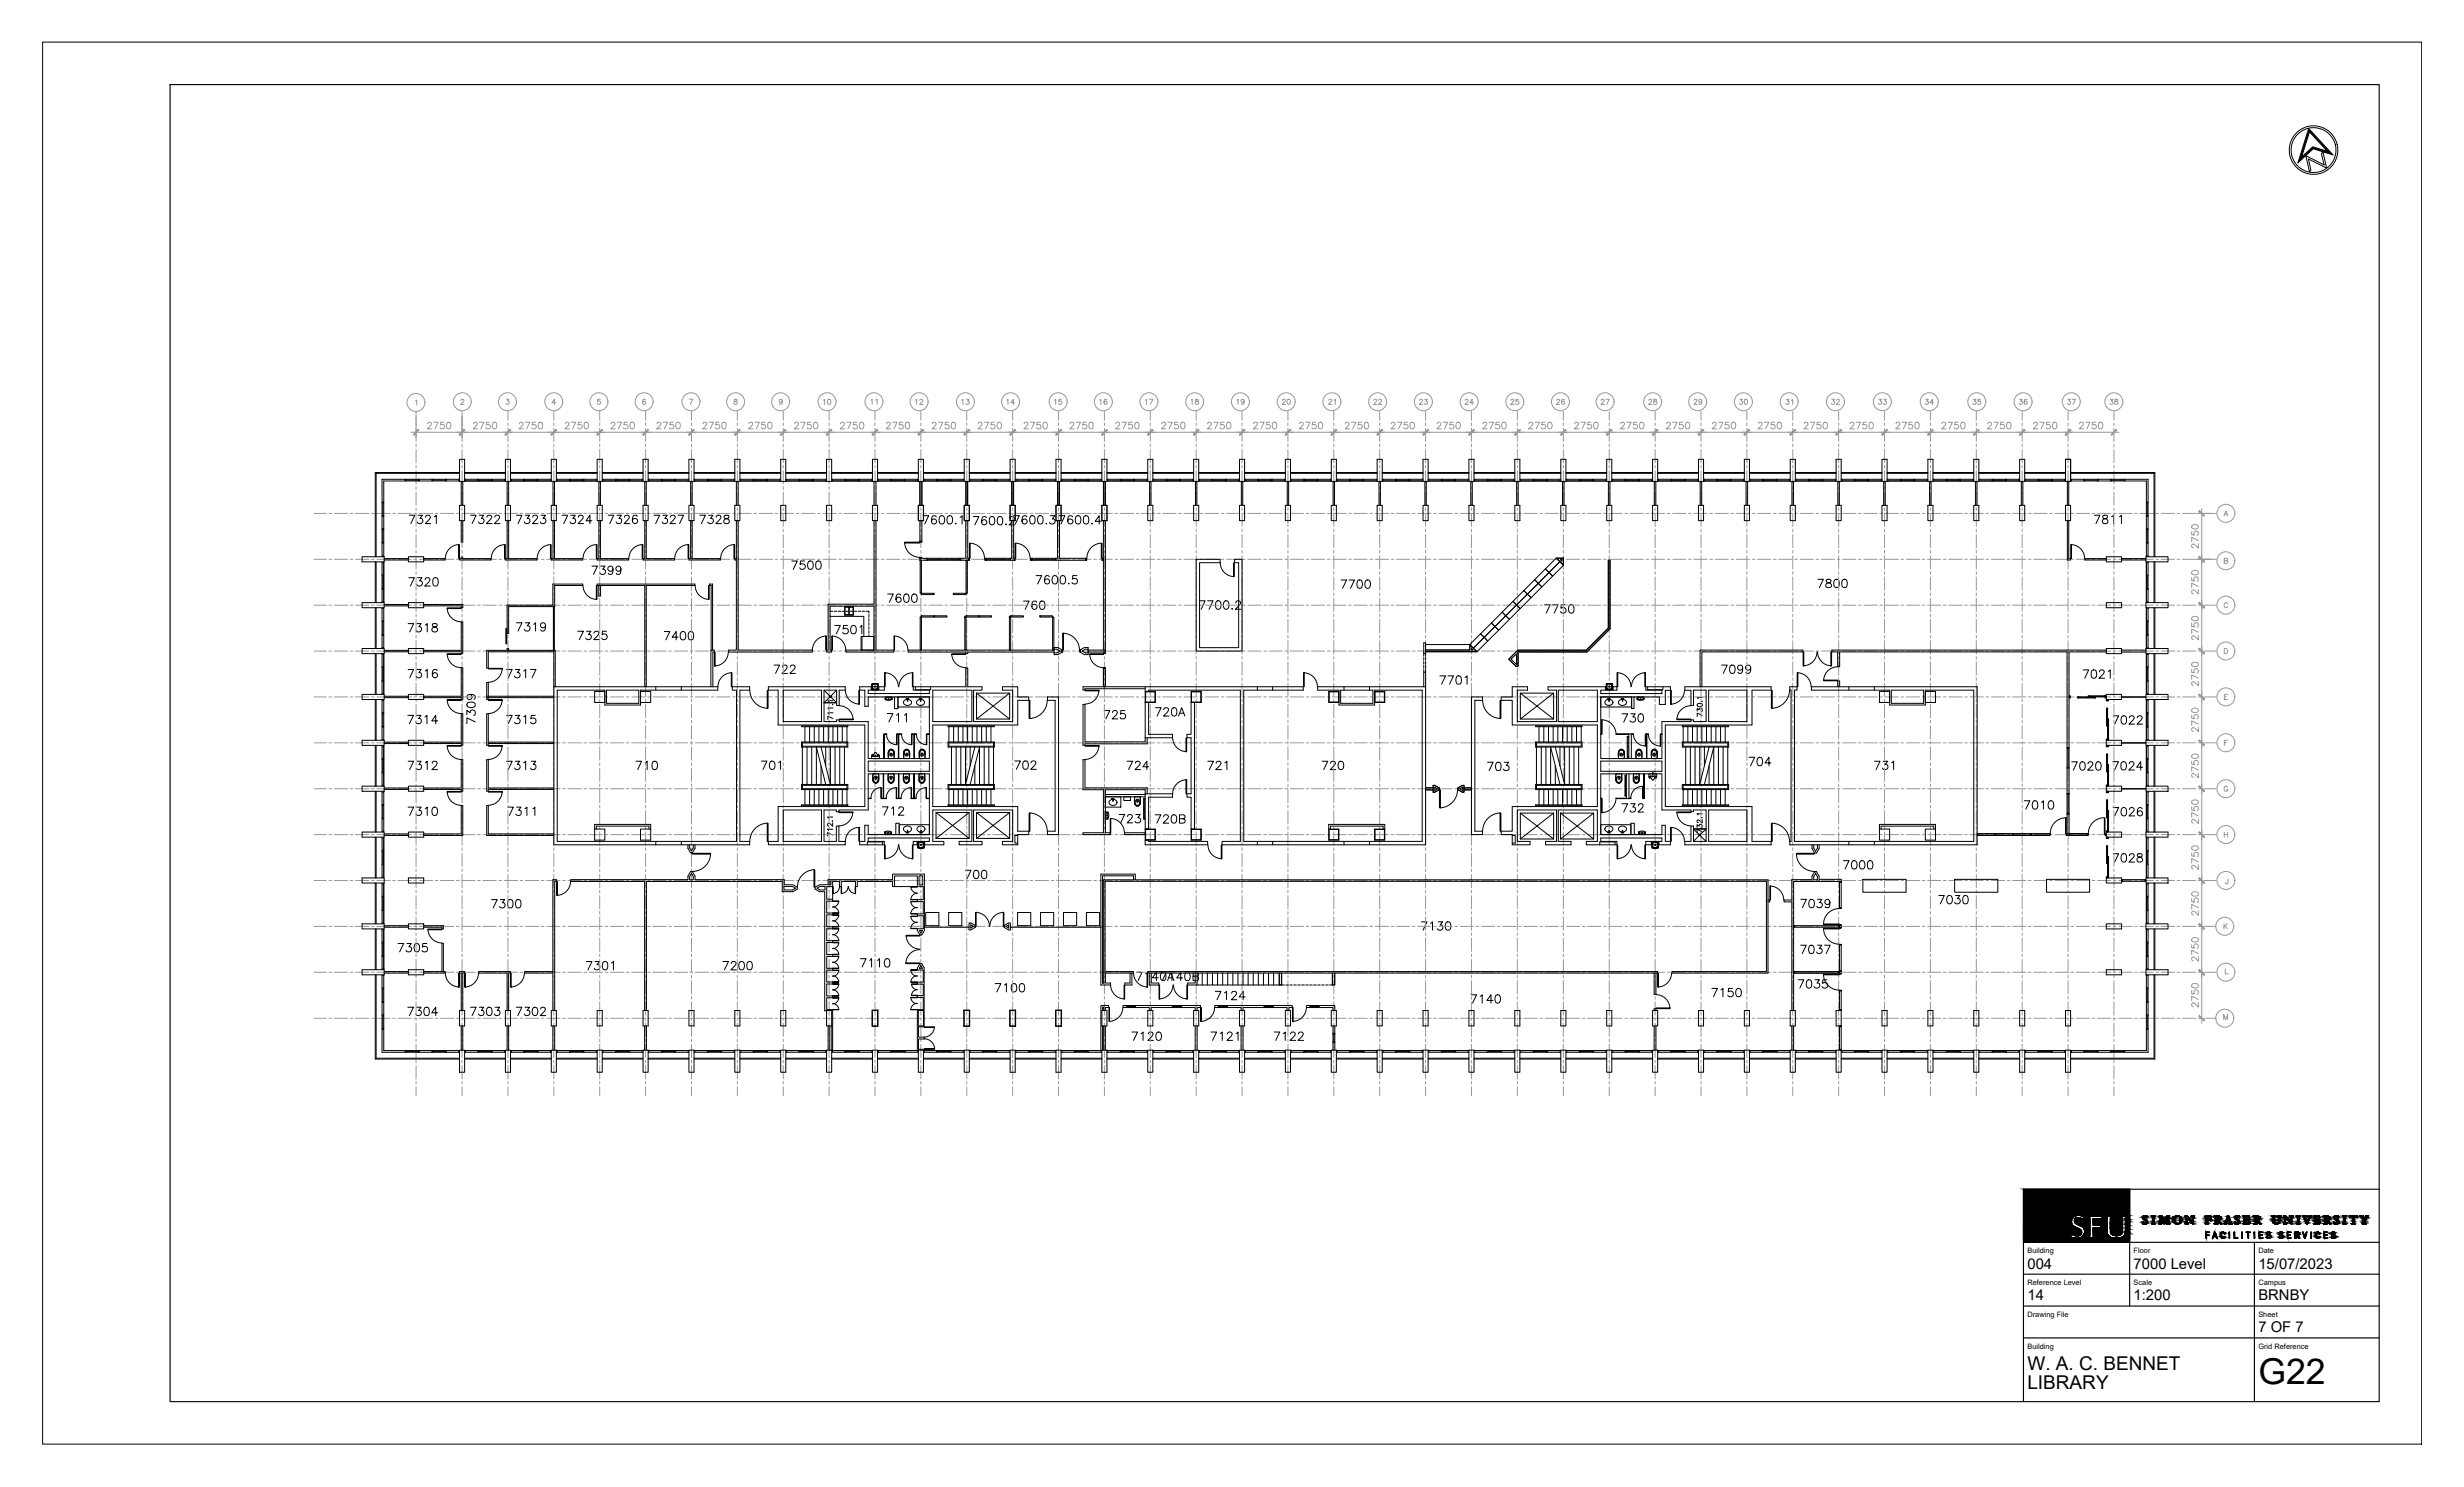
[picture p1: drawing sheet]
<svg xmlns="http://www.w3.org/2000/svg" width="737mm" height="444mm" viewBox="0 0 737 444" stroke-linecap="round" stroke-linejoin="round" font-family="sans-serif">
<defs><g id="words">
<text font-size="10.6" x="675.1" y="413.7">G22</text>
<g font-size="5.7">
<text x="606.1" y="409.5">W. A. C. BENNET</text>
<text x="606.1" y="415.1">LIBRARY</text>
</g>
<g font-size="4.4">
<text x="606.1" y="379.2">004</text>
<text x="637.8" y="379.2">7000 Level</text>
<text x="675.1" y="379.2">15/07/2023</text>
<text x="606.1" y="388.7">14</text>
<text x="637.8" y="388.7">1:200</text>
<text x="675.1" y="388.7">BRNBY</text>
<text x="675.1" y="398.1">7 OF 7</text>
</g>
<g font-size="2.2">
<text x="606.1" y="374.5">Building</text>
<text x="637.8" y="374.5">Floor</text>
<text x="675.1" y="374.5">Date</text>
<text x="606.1" y="384.1">Reference Level</text>
<text x="637.8" y="384.1">Scale</text>
<text x="675.1" y="384.1">Campus</text>
<text x="606.1" y="393.6">Drawing File</text>
<text x="675.1" y="393.6">Sheet</text>
<text x="606.1" y="403.1">Building</text>
<text x="675.1" y="403.1">Grid Reference</text>
</g>
</g></defs>
<!-- layer: FP004_7 Data|RM$TXT -->
<g fill="none" stroke="#000" stroke-width=".3">
<path d="M122.3 154h1.7l-1.2 2.5M125 154h1.3l-.7 1a.84 .84 0 0 1 .6 1.3 .84 .84 0 0 1-1.5-.3M127.2 154.6l.1-.4 .4-.2 .7 .1 .3 .4-.4 .8-1.2 1.2h1.7M129.8 154.5l.6-.5v2.5M140.7 154h1.6l-1.2 2.5M143.3 154h1.3l-.7 1a.82 .82 0 0 1 .6 1.3 .82 .82 0 0 1-1.5-.3M145.5 154.6l.5-.6 .7 .1 .3 .4-.4 .8-1.2 1.2h1.7M147.9 154.6l.5-.6 .7 .1 .3 .4-.4 .8-1.2 1.2h1.7M154.4 154h1.6l-1.1 2.5M157 154h1.3l-.7 1a.84 .84 0 0 1 .6 1.3 .84 .84 0 0 1-1.4-.3M159.3 154.6l.4-.6 .7 .1 .3 .4-.4 .8-1.2 1.2h1.7M161.8 154h1.3l-.8 1a.84 .84 0 0 1 .7 1.3 .84 .84 0 0 1-1.5-.3"/>
<path d="M168 154h1.7l-1.2 2.5M170.6 154h1.4l-.8 1a.82 .82 0 0 1 .7 1.3 .82 .82 0 0 1-1.5-.3M172.9 154.6l.1-.4 .4-.2 .7 .1 .2 .4-.1 .5-1.4 1.5h1.7M177 155.7h-1.8l1.2-1.7v2.5M181.8 154h1.7l-1.2 2.5M184.4 154h1.4l-.8 1a.84 .84 0 0 1 .7 1.3 .84 .84 0 0 1-1.5-.3M186.7 154.6l.5-.6 .7 .1 .2 .4-.4 .8-1.1 1.2h1.7M190.5 154.4l-.1-.3a.86 .86 0 0 0-1.2 .4 1.46 1.46 0 0 0 .6 2 .79 .79 0 0 0 .8-.7 .79 .79 0 0 0-.7-.9 .79 .79 0 0 0-.8 .8M195.5 154h1.7l-1.2 2.5M198.2 154h1.3l-.7 1a.84 .84 0 0 1 .6 1.3 .84 .84 0 0 1-1.5-.3M200.4 154.6l.5-.6 .7 .1 .2 .4-.3 .8-1.2 1.2h1.7M202.7 154h1.6l-1.1 2.5"/>
<path d="M209.2 154h1.7l-1.2 2.5M211.8 154h1.3l-.7 1a.84 .84 0 0 1 .6 1.3 .84 .84 0 0 1-1.4-.3M214.1 154.6l.1-.4 .4-.2 .7 .1 .2 .4-.3 .8-1.2 1.2h1.6M216.6 154.1a.54 .54 0 0 0 .2 .9 .92 .92 0 0 1 1 .3 .92 .92 0 0 1 0 1.1l-.8 .1a.72 .72 0 0 1-.7-.8 .72 .72 0 0 1 .8-.6l.5-.1a.54 .54 0 0 0 .2-.9zM276 154.1h1.6l-1.2 2.5M279.9 154.5a.68 .68 0 0 0-.7-.4 .68 .68 0 0 0-.6 .5 1.43 1.43 0 0 0 .6 2 .76 .76 0 0 0 .8-.7 .76 .76 0 0 0-.7-.8 .76 .76 0 0 0-.8 .7M281.1 154.3a.8 .8 0 0 1 1.2 .3 1.26 1.26 0 0 1-.9 2 1.55 1.55 0 0 1-.3-2.3zM283.5 154.3a.8 .8 0 0 1 1.1 .3 1.26 1.26 0 0 1-.8 2 1.55 1.55 0 0 1-.3-2.3zM285.6 156.5h.2zM287 154.6l.6-.5v2.5M291 154.4h1.7l-1.3 2.5M294.9 154.7a.73 .73 0 0 0-.7-.3 .73 .73 0 0 0-.6 .5 1.46 1.46 0 0 0 .6 2 .78 .78 0 0 0 .8-.7 .78 .78 0 0 0-.7-.9 .78 .78 0 0 0-.8 .8"/>
<path d="M296.1 154.5a.8 .8 0 0 1 1.2 .4 1.26 1.26 0 0 1-.8 2 1.6 1.6 0 0 1-.4-2.4zM298.5 154.5a.8 .8 0 0 1 1.1 .4 1.26 1.26 0 0 1-.8 2 1.6 1.6 0 0 1-.3-2.4zM300.6 156.8h.3zM301.8 155l.5-.6h.5l.4 .5-.3 .8-1.2 1.2h1.7M303 154.1h1.7l-1.2 2.5M307 154.5a.7 .7 0 0 0-1.1-.2 1.39 1.39 0 0 0 .5 2.3 .78 .78 0 0 0 .7-.8 .78 .78 0 0 0-.8-.7 .78 .78 0 0 0-.8 .7M308.1 154.3a.8 .8 0 0 1 1.2 .3 1.26 1.26 0 0 1-.8 2 1.6 1.6 0 0 1-.4-2.3zM310.5 154.3a.84 .84 0 0 1 1.2 .3l.1 .7a1.07 1.07 0 0 1-.6 1.3h-.3a1.6 1.6 0 0 1-.4-2.3zM312.7 156.5h.2zM314 154.1h1.3l-.7 1a.83 .83 0 0 1 .8 1.2 .83 .83 0 0 1-1.4 .2l-.3-.3M316.7 154.1h1.6l-1.1 2.5M320.6 154.5a.71 .71 0 0 0-.7-.4 .71 .71 0 0 0-.6 .5 1.43 1.43 0 0 0 .6 2 .78 .78 0 0 0 .8-.7 .78 .78 0 0 0-.7-.8 .78 .78 0 0 0-.8 .7"/>
<path d="M321.8 154.3a.8 .8 0 0 1 1.2 .3 1.26 1.26 0 0 1-.8 2 1.55 1.55 0 0 1-.4-2.3zM324.2 154.3a.8 .8 0 0 1 1.2 .3 1.26 1.26 0 0 1-.8 2 1.6 1.6 0 0 1-.4-2.3zM326.3 156.5h.3zM329.2 155.8h-1.8l1.2-1.7v2.5M626.1 154h1.7l-1.2 2.5M628.7 154.1a.54 .54 0 0 0 .2 .9 .92 .92 0 0 1 1 .3 .92 .92 0 0 1 0 1.1l-.8 .1a.72 .72 0 0 1-.6-.8 .72 .72 0 0 1 .7-.6l.5-.1a.54 .54 0 0 0 .2-.9zM631.2 154.5l.6-.5v2.5M633.6 154.5l.6-.5v2.5M122.2 172.7h1.7l-1.2 2.5M124.8 172.7h1.4l-.8 .9a.84 .84 0 0 1 .6 1.4 .84 .84 0 0 1-1.4-.3M127.1 173.3l.5-.6 .7 .1 .2 .4-.3 .8-1.2 1.2h1.7M129.7 172.8a.86 .86 0 0 1 1.2 .4 1.29 1.29 0 0 1-.8 2 1.65 1.65 0 0 1-.4-2.4z"/>
<path d="M177 169.2h1.6l-1.2 2.5M179.6 169.2h1.3l-.7 1a.85 .85 0 0 1 .6 1.3 .85 .85 0 0 1-1.5-.2M183.3 170.1a.79 .79 0 0 1-1.1 .6 .79 .79 0 0 1-.3-1.2 .79 .79 0 0 1 1.2 .1 1.33 1.33 0 0 1-.8 2.1l-.5-.3M185.6 170.1a.77 .77 0 0 1-1 .6 .77 .77 0 0 1-.3-1.2 .77 .77 0 0 1 1.2 .1 1.33 1.33 0 0 1-.8 2.1l-.5-.3M236.7 167.7h1.6l-1.1 2.5M240.5 167.7h-1.2l-.1 1.1a.9 .9 0 0 1 1.3-.1 .9 .9 0 0 1-.1 1.4 .9 .9 0 0 1-1.3-.4M241.8 167.8a.8 .8 0 0 1 1.2 .4 1.26 1.26 0 0 1-.9 2 1.55 1.55 0 0 1-.3-2.4zM244.2 167.8a.8 .8 0 0 1 1.2 .4 1.26 1.26 0 0 1-.8 2 1.6 1.6 0 0 1-.4-2.4zM265.3 177.6h1.7l-1.1 2.5M269.3 177.9a.73 .73 0 0 0-.7-.4 .73 .73 0 0 0-.6 .5 1.46 1.46 0 0 0 .6 2.1 .78 .78 0 0 0 .8-.8 .78 .78 0 0 0-.7-.8 .78 .78 0 0 0-.9 .7M270.5 177.7a.8 .8 0 0 1 1.2 .3 1.26 1.26 0 0 1-.9 2.1 1.6 1.6 0 0 1-.3-2.4zM272.9 177.7a.8 .8 0 0 1 1.2 .3 1.26 1.26 0 0 1-.9 2.1 1.55 1.55 0 0 1-.3-2.4z"/>
<path d="M306 179.7h1.6l-1.1 2.5M309.8 172.1h1.6l-1.2 2.5M311.1 179.8a.9 .9 0 0 1 1.2 .3l.1 .6a1.06 1.06 0 0 1-1 1.5 1.65 1.65 0 0 1-.3-2.4zM313.7 172.4a.75 .75 0 0 0-1.1-.2 1.48 1.48 0 0 0 .4 2.4 .78 .78 0 0 0 .8-.8 .78 .78 0 0 0-.7-.8 .78 .78 0 0 0-.8 .8M314.9 172.2a.78 .78 0 0 1 1.2 .4 1.18 1.18 0 0 1 .1 1.3 1.18 1.18 0 0 1-1.3 .6 1.88 1.88 0 0 1 0-2.3zM317.2 172.2a.78 .78 0 0 1 1.2 .4 1.18 1.18 0 0 1 .1 1.3 1.18 1.18 0 0 1-1.3 .6l-.3-1 .1-.9zM319.5 174.3v.3zM321.9 172.1h-1.2l-.1 1.1a.87 .87 0 0 1 1.3-.1 .87 .87 0 0 1-.2 1.4 .87 .87 0 0 1-1.2-.4M358.6 179.6h1.7l-1.2 2.5M361 179.6h1.6l-1.2 2.5M363.7 179.7a.78 .78 0 0 1 1.2 .4 1.18 1.18 0 0 1 .1 1.4 1.18 1.18 0 0 1-1.3 .5 1.88 1.88 0 0 1 0-2.3zM366.1 179.7a.78 .78 0 0 1 1.2 .4 1.18 1.18 0 0 1 .1 1.4 1.18 1.18 0 0 1-1.3 .5 1.88 1.88 0 0 1 0-2.3z"/>
<path d="M400.9 173.4h1.6l-1.1 2.5M403.3 173.4h1.6l-1.2 2.5M406 173.5a.86 .86 0 0 1 1.2 .3 1.29 1.29 0 0 1-.8 2.1 1.65 1.65 0 0 1-.4-2.4zM408.4 173.5a.86 .86 0 0 1 1.2 .3 1.18 1.18 0 0 1 .1 1.4 1.18 1.18 0 0 1-1.3 .5 1.88 1.88 0 0 1 0-2.2zM543.4 173.2h1.7l-1.2 2.5M546.1 173.3a.52 .52 0 0 0 .2 .8 .93 .93 0 0 1 1 .3 .93 .93 0 0 1 .1 1l-.5 .3a.83 .83 0 0 1-1.1-.5 1.25 1.25 0 0 1 1.4-1.2l.2-.5a.93 .93 0 0 0-1.3-.2zM548.6 173.3a.8 .8 0 0 1 1.1 .3 1.26 1.26 0 0 1-.8 2.1 1.55 1.55 0 0 1-.3-2.4zM550.9 173.3a.8 .8 0 0 1 1.2 .3 1.26 1.26 0 0 1-.8 2.1 1.6 1.6 0 0 1-.4-2.4zM122 186.4h1.7l-1.2 2.5M124.6 186.4h1.3l-.7 .9a.82 .82 0 0 1 .6 1.4 .82 .82 0 0 1-1.4-.3M127.1 186.9l.6-.5v2.5M129.4 186.5a.5 .5 0 0 0 .2 .8l.5 .2a.72 .72 0 0 1 .7 .6 .72 .72 0 0 1-.6 .8h-.5a.72 .72 0 0 1-.6-.8 .72 .72 0 0 1 .7-.6l.5-.2a.51 .51 0 0 0 .3-.8z"/>
<path d="M154.4 186.2h1.6l-1.1 2.5M157 186.2h1.3l-.7 .9a.84 .84 0 0 1 .6 1.3 .84 .84 0 0 1-1.4-.3M159.5 186.6l.6-.4v2.5M163.1 187a.77 .77 0 0 1-1.1 .5 .77 .77 0 0 1-.2-1.2 .77 .77 0 0 1 1.2 .2l.1 .5a1.18 1.18 0 0 1-1 1.7l-.4-.4M172.7 188.7h1.7l-1.2 2.5M175.3 188.7h1.4l-.8 .9a.84 .84 0 0 1 .7 1.4 .84 .84 0 0 1-1.5-.3M177.6 189.3l.1-.4 .4-.2 .8 .2a.81 .81 0 0 1-.2 1.1l-1.2 1.2h1.7M181.3 188.7h-1.2l-.1 1.1a.88 .88 0 0 1 1.3 0 .88 .88 0 0 1-.2 1.3 .88 .88 0 0 1-1.2-.4M198.6 188.8h1.6l-1.1 2.5M202.7 190.5h-1.7l1.1-1.7v2.5M203.7 188.9a.78 .78 0 0 1 1.2 .4 1.18 1.18 0 0 1 .1 1.4 1.18 1.18 0 0 1-1.3 .5 1.88 1.88 0 0 1 0-2.3zM206.1 188.9a.78 .78 0 0 1 1.2 .4 1.23 1.23 0 0 1-.9 2 1.32 1.32 0 0 1-.6-2z"/>
<path d="M231.4 198.8h1.6l-1.1 2.5M233.9 199.4l.1-.4 .4-.2 .7 .1 .2 .4-.3 .8-1.2 1.2h1.6M236.3 199.4l.4-.6h.5l.5 .5-.4 .8-1.2 1.2h1.7M249.6 187h1.6l-1.2 2.5M253.4 187h-1.2l-.1 1.1a.89 .89 0 0 1 1.3-.1 .89 .89 0 0 1-.2 1.4 .89 .89 0 0 1-1.3-.4M254.7 187.1a.78 .78 0 0 1 1.2 .4 1.18 1.18 0 0 1 .1 1.4 1.18 1.18 0 0 1-1.3 .5 1.88 1.88 0 0 1 0-2.3zM257 187.5l.6-.5v2.5M309.9 180l-.1-.2a.9 .9 0 0 0-1.2 .3 1.56 1.56 0 0 0 .6 2.1 .78 .78 0 0 0 .8-.7 .78 .78 0 0 0-.7-.9 .78 .78 0 0 0-.8 .7M368.2 182h.3zM369.4 180.2l.1-.4 .4-.2 .7 .1 .2 .4v.5l-1.5 1.5h1.7M461.7 180.8h1.7l-1.2 2.5M464.1 180.8h1.7l-1.2 2.5"/>
<path d="M468 180.8h-1.3l-.1 1a.88 .88 0 0 1 1.4 0 .88 .88 0 0 1-.2 1.3 .88 .88 0 0 1-1.3-.3M469.3 180.9a.8 .8 0 0 1 1.2 .3v.6a1.09 1.09 0 0 1-.6 1.5h-.3a1.55 1.55 0 0 1-.3-2.4zM514.6 198.8h1.7l-1.1 2.5M517.4 198.9a.86 .86 0 0 1 1.2 .4 1.28 1.28 0 0 1-.9 2 1.69 1.69 0 0 1-.3-2.4zM521 199.6a.77 .77 0 0 1-1.1 .6 .77 .77 0 0 1-.3-1.2 .77 .77 0 0 1 1.3 .2l.1 .4a1.18 1.18 0 0 1-1 1.7l-.4-.4M523.4 199.6a.78 .78 0 0 1-1.1 .7 .78 .78 0 0 1-.3-1.2 .78 .78 0 0 1 1.2 .1 1.35 1.35 0 0 1-.8 2.1l-.5-.4M121.9 213.8h1.7l-1.2 2.5M122 200.1h1.7l-1.2 2.5M124.5 213.8h1.4l-.8 1a.84 .84 0 0 1 .7 1.3 .84 .84 0 0 1-1.5-.2M124.6 200.1h1.3l-.7 1a.82 .82 0 0 1 .6 1.3 .82 .82 0 0 1-1.4-.3M127 214.3l.6-.5v2.5M127.1 200.6l.6-.5v2.5"/>
<path d="M130.7 200.5l-.1-.3a.86 .86 0 0 0-1.2 .4 1.46 1.46 0 0 0 .6 2 .78 .78 0 0 0 .8-.7 .78 .78 0 0 0-.7-.8 .78 .78 0 0 0-.9 .7M130.9 215.5h-1.8l1.2-1.7v2.5M139.6 213.7v-1.3l.9 .7a.79 .79 0 0 1 .9-.9 .79 .79 0 0 1 .7 1.1l-.1 .4-.4 .2M139.7 210.2a2.06 2.06 0 0 1 2.3 0 .86 .86 0 0 1-.4 1.2 1.29 1.29 0 0 1-2-.8zM140.4 207.6a.78 .78 0 0 1 .7 1 .78 .78 0 0 1-1.2 .4 .78 .78 0 0 1 .1-1.3 1.3 1.3 0 0 1 2.1 .8l-.4 .5M142.1 215.8l-2.5-1.2v1.7M151.4 213.8h1.7l-1.2 2.5M151.4 200.1h1.7l-1.2 2.5M154.1 213.8h1.3l-.8 1a.83 .83 0 0 1 .7 1.3 .83 .83 0 0 1-1.5-.2M154.1 200.1h1.3l-.8 1a.82 .82 0 0 1 .7 1.3 .82 .82 0 0 1-1.5-.3M156.5 214.3l.6-.5v2.5M156.5 200.6l.6-.5v2.5"/>
<path d="M158.6 200.1h1.6l-1.2 2.5M160 213.8h-1.2l-.1 1.1a.88 .88 0 0 1 1.3 0 .88 .88 0 0 1-.1 1.3 .88 .88 0 0 1-1.3-.3M248.9 210.5v.2zM249 214.8l-1.5-.7v1M249 213.1h-1.5l.3 .4M249 211.6h-1.5l.3 .4M249 209.4h-1.5l.3 .4M265.3 213.3h1.6l-1.2 2.5M268 213.8l.6-.5v2.5M270.4 213.8l.6-.5v2.5M330.1 212.4h1.7l-1.2 2.5M332.6 213l.2-.5 .7-.1 .5 .7-1.5 1.8h1.6"/>
<path d="M336.3 212.4h-1.2l-.1 1.1a.87 .87 0 0 1 1.3 0 .87 .87 0 0 1-.2 1.3 .87 .87 0 0 1-1.2-.4M345.4 211.6h1.7l-1.2 2.5M347.9 212.1l.1-.3 .4-.2 .8 .2a.81 .81 0 0 1-.2 1.1l-1.2 1.2h1.7M350.5 211.7a.8 .8 0 0 1 1.2 .3 1.26 1.26 0 0 1-.8 2.1 1.61 1.61 0 0 1-.4-2.4zM352.3 214.1l1-2.5 .9 2.5M352.7 213.2h1.2M430.4 202h1.7l-1.1 2.5M432.9 202h1.6l-1.2 2.5M435.6 202.2a.83 .83 0 0 1 1.2 .3l.1 .6a1.05 1.05 0 0 1-.7 1.4h-.3a1.32 1.32 0 0 1-.5-2zM438 202.5l.6-.5v2.5M484.9 213.4h1.7l-1.2 2.5M487.5 213.4h1.3l-.7 .9a.83 .83 0 0 1 .7 1.3 .83 .83 0 0 1-1.5-.2"/>
<path d="M490 213.5a.8 .8 0 0 1 1.2 .3 1.26 1.26 0 0 1-.8 2.1 1.6 1.6 0 0 1-.4-2.4zM507.4 212.6v-.8l.6 .4a.51 .51 0 0 1 .8-.4 .51 .51 0 0 1-.2 .9M507.4 210.5a.77 .77 0 0 1 1-.3 .77 .77 0 0 1 .4 .8 .77 .77 0 0 1-.9 .3 .77 .77 0 0 1-.5-.8zM508.8 209.6h.1M508.9 213.9l-1.5-.7v1M508.9 208.5h-1.5l.3 .3M622.7 200.3h1.7l-1.2 2.4M625.5 200.4a.8 .8 0 0 1 1.2 .3 1.26 1.26 0 0 1-.8 2 1.6 1.6 0 0 1-.4-2.3zM627.6 200.8l.5-.5h.5l.4 .4-.3 .9-1.2 1.1h1.7M630.3 200.7l.6-.4v2.4M631.7 214h1.6l-1.1 2.5M634.4 214.1a.8 .8 0 0 1 1.2 .3l.1 .6a1.09 1.09 0 0 1-.7 1.5h-.2a1.55 1.55 0 0 1-.4-2.4z"/>
<path d="M636.6 214.6l.4-.6h.5l.5 .4-.4 .9-1.2 1.2h1.7M638.9 214.6l.5-.6h.5l.5 .4-.4 .9-1.1 1.2h1.6M122 227.6h1.7l-1.2 2.5M124.6 227.6h1.3l-.7 .9a.83 .83 0 0 1 .6 1.3 .83 .83 0 0 1-1.4-.2M127.1 228l.6-.4v2.5M129.2 228.1l.5-.5 .9 .2a.81 .81 0 0 1-.3 1.1l-1.2 1.2h1.7M151.4 227.6h1.7l-1.2 2.5M154.1 227.6h1.3l-.8 .9a.83 .83 0 0 1 .7 1.3 .83 .83 0 0 1-1.5-.2M156.5 228l.6-.4v2.5M158.8 227.6h1.3l-.7 .9a.84 .84 0 0 1 .6 1.3 .84 .84 0 0 1-1.4-.2M190.1 227.6h1.7l-1.2 2.5M192.9 228l.6-.4v2.5"/>
<path d="M195.2 227.7a.8 .8 0 0 1 1.2 .3 1.26 1.26 0 0 1-.8 2.1 1.6 1.6 0 0 1-.4-2.4zM227.6 227.5h1.7l-1.2 2.5M230.4 227.6a.8 .8 0 0 1 1.2 .4 1.26 1.26 0 0 1-.9 2 1.55 1.55 0 0 1-.3-2.4zM232.7 228l.6-.5v2.5M303.4 227.5h1.7l-1.3 2.5M306.1 227.6a.86 .86 0 0 1 1.2 .3 1.18 1.18 0 0 1 .1 1.4 1.18 1.18 0 0 1-1.3 .5 1.88 1.88 0 0 1 0-2.2zM308.2 228.1l.2-.4 .3-.2 .8 .1 .2 .3-.4 .8-1.2 1.3h1.7M336.9 227.6h1.7l-1.2 2.5M339.4 228.1l.5-.5h.5l.5 .4-.4 .9-1.2 1.2h1.7M343.5 229.2h-1.8l1.2-1.6v2.5M361.1 227.6h1.7l-1.3 2.5M363.6 228.1l.1-.3 .4-.2 .8 .2a.81 .81 0 0 1-.2 1.1l-1.3 1.2h1.7"/>
<path d="M366.2 228l.6-.4v2.5M395.3 227.6h1.6l-1.2 2.5M397.8 228.1l.4-.5h.5l.5 .4-.4 .9-1.2 1.2h1.7M400.4 227.7a.8 .8 0 0 1 1.2 .3 1.26 1.26 0 0 1-.9 2.1 1.55 1.55 0 0 1-.3-2.4zM444.7 227.9h1.7l-1.2 2.4M447.4 228a.82 .82 0 0 1 1.2 .4l.1 .6a1.07 1.07 0 0 1-.6 1.3h-.3a1.32 1.32 0 0 1-.6-1.9zM449.7 227.9h1.3l-.7 .9a.8 .8 0 0 1 .9 1 .8 .8 0 0 1-1.2 .5l-.5-.4M522.9 226.4h1.7l-1.3 2.5M525.6 226.5a.78 .78 0 0 1 1.2 .4 1.18 1.18 0 0 1 .1 1.4 1.18 1.18 0 0 1-1.3 .5 1.88 1.88 0 0 1 0-2.3zM529.4 228.1h-1.8l1.2-1.7v2.5M560.4 227.6h1.6l-1.2 2.5M563 227.6h1.3l-.7 .9a.84 .84 0 0 1 .6 1.3 .84 .84 0 0 1-1.5-.2"/>
<path d="M565.5 228l.6-.4v2.5M605.2 239.4h1.6l-1.2 2.5M607.9 239.5a.83 .83 0 0 1 1.2 .4l.1 .6a1.05 1.05 0 0 1-.7 1.4h-.3a1.32 1.32 0 0 1-.5-2zM610.3 239.9l.6-.5v2.5M612.6 239.5a.78 .78 0 0 1 1.2 .4 1.18 1.18 0 0 1 .1 1.4 1.18 1.18 0 0 1-1.3 .5 1.88 1.88 0 0 1 0-2.3zM619.3 227.7h1.7l-1.2 2.5M622.1 227.9a.8 .8 0 0 1 1.2 .3l.1 .6a1.09 1.09 0 0 1-.7 1.4h-.3a1.55 1.55 0 0 1-.3-2.3zM624.2 228.3l.5-.6h.5l.4 .5-.3 .8-1.2 1.2h1.7M626.8 227.9a.8 .8 0 0 1 1.2 .3 1.26 1.26 0 0 1-.8 2 1.63 1.63 0 0 1-.4-2.3zM631.6 227.7h1.7l-1.2 2.5M634.4 227.8a.8 .8 0 0 1 1.2 .3 1.26 1.26 0 0 1-.9 2.1 1.6 1.6 0 0 1-.3-2.4zM636.5 228.3l.5-.6h.5l.4 .4-.3 .9-1.2 1.2h1.6"/>
<path d="M640.5 229.3h-1.7l1.2-1.6v2.5M122 241.3h1.7l-1.2 2.5M124.6 241.3h1.3l-.7 .9a.83 .83 0 0 1 .6 1.3 .83 .83 0 0 1-1.4-.2M127.1 241.7l.6-.4v2.5M129.5 241.4a.8 .8 0 0 1 1.2 .3 1.26 1.26 0 0 1-.9 2.1 1.55 1.55 0 0 1-.3-2.4zM151.8 241.3h1.7l-1.2 2.5M154.4 241.3h1.3l-.7 .9a.84 .84 0 0 1 .6 1.4 .84 .84 0 0 1-1.4-.3M156.9 241.7l.6-.4v2.5M159.3 241.7l.6-.4v2.5M248.8 245.4h.1M248.9 249.6l-1.5-.7v1M248.9 247.9h-1.5l.3 .4"/>
<path d="M248.9 246v1l-.7-.7-.7-.2-.1 .5 .4 .3M248.9 244.2h-1.5l.3 .4M263.8 241.2h1.7l-1.2 2.5M266.5 241.7l.6-.5v2.5M268.7 241.8l.5-.6 .7 .1 .2 .4-.1 .4-1.4 1.6h1.6M334.6 243.5h1.6l-1.2 2.5M337.1 244.1l.2-.5 .7-.1 .4 .2 .1 .5-1.6 1.8h1.7M339.6 243.5h1.3l-.8 .9a.8 .8 0 0 1 .9 1 .8 .8 0 0 1-1.1 .6l-.6-.5M345.4 243.6h1.6l-1.2 2.5M347.9 244.2l.4-.6h.5l.5 .4-.4 .9-1.2 1.2h1.7M350.5 243.7a.8 .8 0 0 1 1.2 .3 1.26 1.26 0 0 1-.9 2.1 1.55 1.55 0 0 1-.3-2.4zM352.6 244.7l1.4-.1 .3-.3-.1-.5-1.6-.2v2.5h1.1a.66 .66 0 0 0 .6-.7 .66 .66 0 0 0-.6-.7"/>
<path d="M484.9 240.3h1.7l-1.2 2.5M487.5 240.3h1.3l-.7 .9a.83 .83 0 0 1 .8 1.2 .83 .83 0 0 1-1.4 .2l-.2-.3M489.8 240.8l.5-.5h.4l.5 .4-.1 .5-1.4 1.6h1.6M507.3 247.3v-.8l.6 .4a.5 .5 0 0 1 .8-.3 .5 .5 0 0 1-.1 .9M508.7 244.4h.1M508.8 248.6l-1.5-.7v1M508.8 245v1l-1.2-.9-.3 .6 .4 .2M508.8 243.3h-1.5l.3 .3M551.1 257.3h1.6l-1.1 2.5M553.8 257.4a.78 .78 0 0 1 1.2 .4 1.18 1.18 0 0 1 .1 1.4 1.18 1.18 0 0 1-1.3 .5 1.88 1.88 0 0 1 0-2.3zM556.2 257.4a.78 .78 0 0 1 1.2 .4 1.18 1.18 0 0 1 .1 1.4 1.18 1.18 0 0 1-1.3 .5 1.88 1.88 0 0 1 0-2.3zM558.6 257.4a.78 .78 0 0 1 1.2 .4 1.24 1.24 0 0 1-.8 2 1.05 1.05 0 0 1-.8-1.4z"/>
<path d="M631.7 241.4h1.6l-1.1 2.5M631.7 255.2h1.6l-1.1 2.5M634.4 241.5a.8 .8 0 0 1 1.2 .4l.1 .6a1.09 1.09 0 0 1-.7 1.4h-.2a1.55 1.55 0 0 1-.4-2.4zM634.4 255.3a.86 .86 0 0 1 1.2 .4l.1 .6a1.06 1.06 0 0 1-.9 1.4 1.61 1.61 0 0 1-.4-2.4zM636.6 242l.4-.6h.5l.5 .5-.4 .8-1.2 1.2h1.7M636.6 255.8l.4-.6 .8 .1 .2 .4-.4 .8-1.2 1.2h1.7M639.1 255.3a.5 .5 0 0 0 .2 .8 .89 .89 0 0 1 1 .4 .89 .89 0 0 1-.1 1.1l-.8 .1-.3-.1-.2-.4a1.25 1.25 0 0 1 1.3-1.2l.2-.5a1 1 0 0 0-1.3-.2zM640.4 241.7a.73 .73 0 0 0-.7-.3 .73 .73 0 0 0-.6 .5 1.46 1.46 0 0 0 .6 2 .78 .78 0 0 0 .8-.7 .78 .78 0 0 0-.7-.9 .78 .78 0 0 0-.9 .7M146.9 268.9h1.7l-1.2 2.5M149.6 268.9h1.3l-.7 .9a.82 .82 0 0 1 .6 1.4 .82 .82 0 0 1-1.4-.3M152.1 269a.86 .86 0 0 1 1.1 .4 1.29 1.29 0 0 1-.8 2 1.65 1.65 0 0 1-.3-2.4zM154.4 269a.9 .9 0 0 1 1.3 .4v.6a1.06 1.06 0 0 1-.9 1.4 1.65 1.65 0 0 1-.4-2.4z"/>
<path d="M288.6 260.2h1.7l-1.2 2.5M291.3 260.3a.8 .8 0 0 1 1.2 .3 1.26 1.26 0 0 1-.8 2.1 1.6 1.6 0 0 1-.4-2.4zM293.8 260.3a.8 .8 0 0 1 1.1 .3l.1 .6a1.09 1.09 0 0 1-.7 1.5h-.2a1.55 1.55 0 0 1-.3-2.4zM424.9 275.6h1.7l-1.2 2.5M427.7 276l.5-.4v2.5M429.9 275.6h1.3l-.7 .9a.85 .85 0 0 1 .7 1.4 .85 .85 0 0 1-1.5-.3M432.4 275.7a.8 .8 0 0 1 1.2 .3 1.26 1.26 0 0 1-.8 2.1 1.55 1.55 0 0 1-.4-2.4zM538.4 268.8h1.6l-1.2 2.5M541.1 269a.78 .78 0 0 1 1.2 .3 1.18 1.18 0 0 1 .1 1.4 1.18 1.18 0 0 1-1.3 .5 1.88 1.88 0 0 1 0-2.2zM543.3 268.8h1.4l-.8 1a.79 .79 0 0 1 .9 .9 .79 .79 0 0 1-1.1 .6l-.4-.1-.2-.3M547 269.7a.77 .77 0 0 1-1.1 .6 .77 .77 0 0 1-.2-1.3 .77 .77 0 0 1 1.2 .2l.1 .5a1.13 1.13 0 0 1-.9 1.6l-.4-.1-.1-.2M579.6 267.7h1.6l-1.1 2.5"/>
<path d="M582.3 267.8a.8 .8 0 0 1 1.2 .4 1.26 1.26 0 0 1-.8 2 1.55 1.55 0 0 1-.4-2.4zM584.6 267.7h1.3l-.7 .9a.84 .84 0 0 1 .6 1.4 .84 .84 0 0 1-1.5-.3M587.1 267.8a.8 .8 0 0 1 1.2 .4 1.26 1.26 0 0 1-.8 2 1.6 1.6 0 0 1-.4-2.4zM119 282h1.7l-1.2 2.5M121.6 282h1.3l-.7 1a.79 .79 0 0 1 .9 .9 .79 .79 0 0 1-1.1 .6h-.4l-.2-.4M124.1 282.2a.78 .78 0 0 1 1.2 .3 1.24 1.24 0 0 1-.8 2 1.32 1.32 0 0 1-.6-2zM127.6 282h-1.2l-.1 1.1a.87 .87 0 0 1 1.3 0 .87 .87 0 0 1-.2 1.3 .87 .87 0 0 1-1.2-.3M175.3 287.4h1.7l-1.2 2.5M177.9 287.4h1.3l-.7 .9a.83 .83 0 0 1 .6 1.4 .83 .83 0 0 1-1.4-.3M180.4 287.5a.85 .85 0 0 1 1.2 .4v1.5a.79 .79 0 0 1-.7 .5 .79 .79 0 0 1-.7-.5 2.08 2.08 0 0 1 .2-1.9zM182.8 287.9l.6-.5v2.5M216.1 287.4h1.7l-1.2 2.5"/>
<path d="M218.6 288l.5-.6h.4l.5 .5-.3 .8-1.2 1.2h1.7M221.2 287.5a.8 .8 0 0 1 1.2 .4 1.26 1.26 0 0 1-.8 2 1.57 1.57 0 0 1-.4-2.4zM223.6 287.5a.8 .8 0 0 1 1.2 .4 1.26 1.26 0 0 1-.8 2l-.6-.5-.1-.9zM257.2 286.6h1.7l-1.2 2.5M260 287.1l.6-.5v2.5M262.3 287.1l.6-.5v2.5M264.7 286.7a.82 .82 0 0 1 1.2 .4l.1 .6a1.07 1.07 0 0 1-.7 1.4h-.2a1.32 1.32 0 0 1-.6-2zM297.5 294h1.7l-1.2 2.5M300.3 294.5l.6-.5v2.5M302.6 294.1a.8 .8 0 0 1 1.2 .4 1.26 1.26 0 0 1-.8 2l-.6-.4-.1-1zM305 294.1a.8 .8 0 0 1 1.2 .4 1.26 1.26 0 0 1-.8 2 1.61 1.61 0 0 1-.4-2.4zM339.8 290.6h1.6l-1.2 2.5"/>
<path d="M342.5 291.1l.6-.5v2.5M346.3 292.3h-1.8l1.2-1.7v2.5M347 290.6h1.7l-1.2 2.5M347.3 290.7a.86 .86 0 0 1 1.1 .4 1.18 1.18 0 0 1 .1 1.4 1.18 1.18 0 0 1-1.2 .5 1.88 1.88 0 0 1 0-2.3zM349 293.1l1-2.5 .9 2.5M349.4 292.3h1.2M349.8 291.1l.6-.5v2.5M353.6 292.3h-1.8l1.2-1.7v2.5M354.5 290.8a.78 .78 0 0 1 1.2 .3 1.24 1.24 0 0 1-.8 2 1.32 1.32 0 0 1-.6-2zM356.7 291.8l1.4-.1 .2-.3-.2-.6-1.4-.2v2.5l1.4-.1 .2-.3a.68 .68 0 0 0-.6-.9M363.3 296.3h1.7l-1.2 2.5M366.1 296.8l.5-.5v2.5"/>
<path d="M368.2 296.9l.5-.6 .7 .1 .3 .4-.4 .9-1.2 1.1h1.6M372.2 298h-1.7l1.1-1.7v2.5M439.8 297.4h1.6l-1.2 2.5M442.5 297.8l.6-.4v2.5M446.3 299.1h-1.8l1.2-1.7v2.5M447.3 297.5a.8 .8 0 0 1 1.1 .3 1.26 1.26 0 0 1-.8 2.1 1.6 1.6 0 0 1-.3-2.4zM511.8 295.5h1.6l-1.2 2.5M514.5 295.9l.6-.4v2.5M517.9 295.5h-1.1l-.2 1a.88 .88 0 0 1 1.4 0 .88 .88 0 0 1-.2 1.3 .88 .88 0 0 1-1.3-.3M519.3 295.6a.8 .8 0 0 1 1.1 .3 1.26 1.26 0 0 1-.8 2.1 1.55 1.55 0 0 1-.3-2.4zM537.6 292.9h1.6l-1.1 2.5M538.3 282.5h1.7l-1.2 2.5"/>
<path d="M540.3 293a.85 .85 0 0 1 1.2 .3l.1 .6a1.07 1.07 0 0 1-.7 1.5h-.2a1.6 1.6 0 0 1-.4-2.4zM541 282.7a.8 .8 0 0 1 1.2 .3 1.26 1.26 0 0 1-.8 2 1.6 1.6 0 0 1-.4-2.3zM542.6 292.9h1.3l-.7 .9a.83 .83 0 0 1 .8 1.2 .83 .83 0 0 1-1.4 .2l-.3-.3M543.3 282.5h1.3l-.7 1a.85 .85 0 0 1 .6 1.3 .85 .85 0 0 1-1.4-.2M545.4 282.5h1.7l-1.2 2.5M546.1 292.9h-1.1l-.2 1a.9 .9 0 0 1 1.4 0 .9 .9 0 0 1-.2 1.4 .9 .9 0 0 1-1.3-.4M121.9 301.1h1.7l-1.2 2.5M124.5 301.1h1.4l-.8 1a.84 .84 0 0 1 .7 1.3 .84 .84 0 0 1-1.5-.3M127 301.2a.8 .8 0 0 1 1.2 .4 1.26 1.26 0 0 1-.8 2 1.6 1.6 0 0 1-.4-2.4zM130.9 302.7h-1.8l1.2-1.6v2.5M140.7 301.1h1.6l-1.2 2.5M143.3 301.1h1.3l-.7 1a.83 .83 0 0 1 .7 1.2 .83 .83 0 0 1-1.4 0l-.2-.2"/>
<path d="M145.8 301.2a.8 .8 0 0 1 1.2 .4 1.26 1.26 0 0 1-.9 2 1.55 1.55 0 0 1-.3-2.4zM148 301.1h1.4l-.8 1a.84 .84 0 0 1 .6 1.3 .84 .84 0 0 1-1.4-.3M154.3 301.1h1.7l-1.2 2.5M157 301.1h1.3l-.7 1a.84 .84 0 0 1 .6 1.3 .84 .84 0 0 1-1.5-.3M159.5 301.2a.8 .8 0 0 1 1.2 .4 1.26 1.26 0 0 1-.9 2 1.55 1.55 0 0 1-.3-2.4zM161.6 301.7l.5-.6 .7 .1 .2 .4-.3 .8-1.2 1.2h1.7M338.4 308.5h1.7l-1.2 2.5M341.1 309l.6-.5v2.5M343.3 309.1l.4-.6h.5l.5 .5-.4 .8-1.1 1.2h1.6M345.9 308.6a.8 .8 0 0 1 1.2 .4 1.26 1.26 0 0 1-.9 2 1.55 1.55 0 0 1-.3-2.4zM362 308.5h1.7l-1.2 2.5M364.8 309l.6-.5v2.5"/>
<path d="M366.9 309.1l.5-.6h.5l.4 .5-.3 .8-1.2 1.2h1.7M369.5 309l.6-.5v2.5M380.9 308.5h1.7l-1.2 2.5M383.6 309l.6-.5v2.5M385.8 309.1l.4-.6h.5l.5 .5-.4 .8-1.1 1.2h1.7M388.2 309.1l.4-.6h.5l.5 .5-.3 .8-1.3 1.2h1.7"/>
</g>
<!-- layer: FP004_7|SGR -->
<g fill="none" stroke="#989898" stroke-width=".3">
<path d="M124.4 123v2.6M124.4 126.4v.8M124.4 128v4M124.4 132.8v.8M124.4 134.4v3.9M124.4 139.1v.8M138.1 123v2.6M138.1 126.4v.8M138.1 128v4M138.1 132.8v.8M138.1 134.4v3.9M138.1 139.1v.8"/>
<path d="M151.8 123v2.6M151.8 126.4v.8M151.8 128v4M151.8 132.8v.8M151.8 134.4v3.9M151.8 139.1v.8M165.6 123v2.6M165.6 126.4v.8M165.6 128v4M165.6 132.8v.8M165.6 134.4v3.9M165.6 139.1v.8"/>
<path d="M179.3 123v2.6M179.3 126.4v.8M179.3 128v4M179.3 132.8v.8M179.3 134.4v3.9M179.3 139.1v.8M193 123v2.6M193 126.4v.8M193 128v4M193 132.8v.8M193 134.4v3.9M193 139.1v.8"/>
<path d="M206.7 123v2.6M206.7 126.4v.8M206.7 128v4M206.7 132.8v.8M206.7 134.4v3.9M206.7 139.1v.8M220.4 123v2.6M220.4 126.4v.8M220.4 128v4M220.4 132.8v.8M220.4 134.4v3.9M220.4 139.1v.8"/>
<path d="M234.1 123v2.6M234.1 126.4v.8M234.1 128v4M234.1 132.8v.8M234.1 134.4v3.9M234.1 139.1v.8M247.9 123v2.6M247.9 126.4v.8M247.9 128v4M247.9 132.8v.8M247.9 134.4v3.9M247.9 139.1v.8"/>
<path d="M261.6 123v2.6M261.6 126.4v.8M261.6 128v4M261.6 132.8v.8M261.6 134.4v3.9M261.6 139.1v.8M275.3 123v2.6M275.3 126.4v.8M275.3 128v4M275.3 132.8v.8M275.3 134.4v3.9M275.3 139.1v.8"/>
<path d="M289 123v2.6M289 126.4v.8M289 128v4M289 132.8v.8M289 134.4v3.9M289 139.1v.8M302.7 123v2.6M302.7 126.4v.8M302.7 128v4M302.7 132.8v.8M302.7 134.4v3.9M302.7 139.1v.8"/>
<path d="M316.4 123v2.6M316.4 126.4v.8M316.4 128v4M316.4 132.8v.8M316.4 134.4v3.9M316.4 139.1v.8M330.2 123v2.6M330.2 126.4v.8M330.2 128v4M330.2 132.8v.8M330.2 134.4v3.9M330.2 139.1v.8"/>
<path d="M343.9 123v2.6M343.9 126.4v.8M343.9 128v4M343.9 132.8v.8M343.9 134.4v3.9M343.9 139.1v.8M357.6 123v2.6M357.6 126.4v.8M357.6 128v4M357.6 132.8v.8M357.6 134.4v3.9M357.6 139.1v.8"/>
<path d="M371.3 123v2.6M371.3 126.4v.8M371.3 128v4M371.3 132.8v.8M371.3 134.4v3.9M371.3 139.1v.8M385 123v2.6M385 126.4v.8M385 128v4M385 132.8v.8M385 134.4v3.9M385 139.1v.8"/>
<path d="M398.7 123v2.6M398.7 126.4v.8M398.7 128v4M398.7 132.8v.8M398.7 134.4v3.9M398.7 139.1v.8M412.5 123v2.6M412.5 126.4v.8M412.5 128v4M412.5 132.8v.8M412.5 134.4v3.9M412.5 139.1v.8"/>
<path d="M426.2 123v2.6M426.2 126.4v.8M426.2 128v4M426.2 132.8v.8M426.2 134.4v3.9M426.2 139.1v.8M439.9 123v2.6M439.9 126.4v.8M439.9 128v4M439.9 132.8v.8M439.9 134.4v3.9M439.9 139.1v.8"/>
<path d="M453.6 123v2.6M453.6 126.4v.8M453.6 128v4M453.6 132.8v.8M453.6 134.4v3.9M453.6 139.1v.8M467.4 123v2.6M467.4 126.4v.8M467.4 128v4M467.4 132.8v.8M467.4 134.4v3.9M467.4 139.1v.8"/>
<path d="M481.1 123v2.6M481.1 126.4v.8M481.1 128v4M481.1 132.8v.8M481.1 134.4v3.9M481.1 139.1v.8M494.8 123v2.6M494.8 126.4v.8M494.8 128v4M494.8 132.8v.8M494.8 134.4v3.9M494.8 139.1v.8"/>
<path d="M508.5 123v2.6M508.5 126.4v.8M508.5 128v4M508.5 132.8v.8M508.5 134.4v3.9M508.5 139.1v.8M522.2 123v2.6M522.2 126.4v.8M522.2 128v4M522.2 132.8v.8M522.2 134.4v3.9M522.2 139.1v.8"/>
<path d="M535.9 123v2.6M535.9 126.4v.8M535.9 128v4M535.9 132.8v.8M535.9 134.4v3.9M535.9 139.1v.8M549.7 123v2.6M549.7 126.4v.8M549.7 128v4M549.7 132.8v.8M549.7 134.4v3.9M549.7 139.1v.8"/>
<path d="M563.4 123v2.6M563.4 126.4v.8M563.4 128v4M563.4 132.8v.8M563.4 134.4v3.9M563.4 139.1v.8M577.1 123v2.6M577.1 126.4v.8M577.1 128v4M577.1 132.8v.8M577.1 134.4v3.9M577.1 139.1v.8"/>
<path d="M590.8 123v2.6M590.8 126.4v.8M590.8 128v4M590.8 132.8v.8M590.8 134.4v3.9M590.8 139.1v.8M604.5 123v2.6M604.5 126.4v.8M604.5 128v4M604.5 132.8v.8M604.5 134.4v3.9M604.5 139.1v.8"/>
<path d="M618.2 123v2.6M618.2 126.4v.8M618.2 128v4M618.2 132.8v.8M618.2 134.4v3.9M618.2 139.1v.8M632 123v2.6M632 126.4v.8M632 128v4M632 132.8v.8M632 134.4v3.9M632 139.1v.8"/>
<path d="M93.9 153.5h3.7M98.3 153.5h.8M99.9 153.5h4M104.7 153.5h.8M106.3 153.5h4M111 153.5h.8M112.6 153.5h4M117.4 153.5h.8M119 153.5h4M123.7 153.5h.8M124.4 140.7v4M124.4 145.5v.8"/>
<path d="M124.4 147.1v3.9M124.4 151.8v.8M124.4 153.4v4M124.4 158.2v.8M124.4 159.8v3.9M125.3 153.5h4M130.1 153.5h.8M131.7 153.5h4M136.4 153.5h.8M138 153.5h4M138.1 140.7v4M138.1 145.5v.8"/>
<path d="M138.1 147.1v3.9M138.1 151.8v.8M138.1 153.4v4M138.1 158.2v.8M138.1 159.8v3.9M142.8 153.5h.8M144.4 153.5h4M149.1 153.5h.8M150.7 153.5h4M151.8 140.7v4M151.8 145.5v.8M151.8 147.1v3.9"/>
<path d="M151.8 151.8v.8M151.8 153.4v4M151.8 158.2v.8M151.8 159.8v3.9M155.5 153.5h.8M157.1 153.5h4M161.8 153.5h.8M163.4 153.5h4M165.6 140.7v4M165.6 145.5v.8M165.6 147.1v3.9M165.6 151.8v.8"/>
<path d="M165.6 153.4v4M165.6 158.2v.8M165.6 159.8v3.9M168.2 153.5h.8M169.8 153.5h4M174.5 153.5h.8M176.1 153.5h4M179.3 140.7v4M179.3 145.5v.8M179.3 147.1v3.9M179.3 151.8v.8M179.3 153.4v4"/>
<path d="M179.3 158.2v.8M179.3 159.8v3.9M180.9 153.5h.8M182.5 153.5h4M187.2 153.5h.8M188.8 153.5h4M193 140.7v4M193 145.5v.8M193 147.1v3.9M193 151.8v.8M193 153.4v4M193 158.2v.8"/>
<path d="M193 159.8v3.9M193.6 153.5h.8M195.2 153.5h4M199.9 153.5h.8M201.5 153.5h4M206.3 153.5h.8M206.7 140.7v4M206.7 145.5v.8M206.7 147.1v3.9M206.7 151.8v.8M206.7 153.4v4M206.7 158.2v.8"/>
<path d="M206.7 159.8v3.9M207.9 153.5h4M212.7 153.5h.7M214.2 153.5h4M219 153.5h.8M220.4 140.7v4M220.4 145.5v.8M220.4 147.1v3.9M220.4 151.8v.8M220.4 153.4v4M220.4 158.2v.8M220.4 159.8v3.9"/>
<path d="M220.6 153.5h4M225.4 153.5h.7M226.9 153.5h4M231.7 153.5h.8M233.3 153.5h4M234.1 140.7v4M234.1 145.5v.8M234.1 147.1v3.9M234.1 151.8v.8M234.1 153.4v4M234.1 158.2v.8M234.1 159.8v3.9"/>
<path d="M238.1 153.5h.7M239.6 153.5h4M244.4 153.5h.8M246 153.5h4M247.9 140.7v4M247.9 145.5v.8M247.9 147.1v3.9M247.9 151.8v.8M247.9 153.4v4M247.9 158.2v.8M247.9 159.8v3.9M250.8 153.5h.7"/>
<path d="M252.3 153.5h4M257.1 153.5h.8M258.7 153.5h4M261.6 140.7v4M261.6 145.5v.8M261.6 147.1v3.9M261.6 151.8v.8M261.6 153.4v4M261.6 158.2v.8M261.6 159.8v3.9M263.5 153.5h.7M265 153.5h4"/>
<path d="M269.8 153.5h.8M271.4 153.5h4M275.3 140.7v4M275.3 145.5v.8M275.3 147.1v3.9M275.3 151.8v.8M275.3 153.4v4M275.3 158.2v.8M275.3 159.8v3.9M276.2 153.5h.7M277.7 153.5h4M282.5 153.5h.8"/>
<path d="M284.1 153.5h4M288.9 153.5h.7M289 140.7v4M289 145.5v.8M289 147.1v3.9M289 151.8v.8M289 153.4v4M289 158.2v.8M289 159.8v3.9M290.4 153.5h4M295.2 153.5h.8M296.8 153.5h4"/>
<path d="M301.6 153.5h.7M302.7 140.7v4M302.7 145.5v.8M302.7 147.1v3.9M302.7 151.8v.8M302.7 153.4v4M302.7 158.2v.8M302.7 159.8v3.9M303.1 153.5h4M307.9 153.5h.8M309.5 153.5h4M314.3 153.5h.7"/>
<path d="M315.8 153.5h4M316.4 140.7v4M316.4 145.5v.8M316.4 147.1v3.9M316.4 151.8v.8M316.4 153.4v4M316.4 158.2v.8M316.4 159.8v3.9M320.6 153.5h.8M322.2 153.5h4M327 153.5h.8M328.5 153.5h4"/>
<path d="M330.2 140.7v4M330.2 145.5v.8M330.2 147.1v3.9M330.2 151.8v.8M330.2 153.4v4M330.2 158.2v.8M330.2 159.8v3.9M333.3 153.5h.8M334.9 153.5h4M339.7 153.5h.8M341.2 153.5h4M343.9 140.7v4"/>
<path d="M343.9 145.5v.8M343.9 147.1v3.9M343.9 151.8v.8M343.9 153.4v4M343.9 158.2v.8M343.9 159.8v3.9M346 153.5h.8M347.6 153.5h4M352.4 153.5h.8M353.9 153.5h4M357.6 140.7v4M357.6 145.5v.8"/>
<path d="M357.6 147.1v3.9M357.6 151.8v.8M357.6 153.4v4M357.6 158.2v.8M357.6 159.8v3.9M358.7 153.5h.8M360.3 153.5h4M365.1 153.5h.8M366.6 153.5h4M371.3 140.7v4M371.3 145.5v.8M371.3 147.1v3.9"/>
<path d="M371.3 151.8v.8M371.3 153.4v4M371.3 158.2v.8M371.3 159.8v3.9M371.4 153.5h.8M373 153.5h4M377.8 153.5h.8M379.3 153.5h4M384.1 153.5h.8M385 140.7v4M385 145.5v.8M385 147.1v3.9"/>
<path d="M385 151.8v.8M385 153.4v4M385 158.2v.8M385 159.8v3.9M385.7 153.5h4M390.5 153.5h.8M392 153.5h4M396.8 153.5h.8M398.4 153.5h4M398.7 140.7v4M398.7 145.5v.8M398.7 147.1v3.9"/>
<path d="M398.7 151.8v.8M398.7 153.4v4M398.7 158.2v.8M398.7 159.8v3.9M403.2 153.5h.8M404.7 153.5h4M409.5 153.5h.8M411.1 153.5h4M412.5 140.7v4M412.5 145.5v.8M412.5 147.1v3.9M412.5 151.8v.8"/>
<path d="M412.5 153.4v4M412.5 158.2v.8M412.5 159.8v3.9M415.9 153.5h.8M417.4 153.5h4M422.2 153.5h.8M423.8 153.5h4M426.2 140.7v4M426.2 145.5v.8M426.2 147.1v3.9M426.2 151.8v.8M426.2 153.4v4"/>
<path d="M426.2 158.2v.8M426.2 159.8v3.9M428.6 153.5h.8M430.1 153.5h4M434.9 153.5h.8M436.5 153.5h4M439.9 140.7v4M439.9 145.5v.8M439.9 147.1v3.9M439.9 151.8v.8M439.9 153.4v4M439.9 158.2v.8"/>
<path d="M439.9 159.8v3.9M441.3 153.5h.8M442.9 153.5h3.9M447.6 153.5h.8M449.2 153.5h4M453.6 140.7v4M453.6 145.5v.8M453.6 147.1v3.9M453.6 151.8v.8M453.6 153.4v4M453.6 158.2v.8M453.6 159.8v3.9"/>
<path d="M454 153.5h.8M455.6 153.5h3.9M460.3 153.5h.8M461.9 153.5h4M466.7 153.5h.8M467.4 140.7v4M467.4 145.5v.8M467.4 147.1v3.9M467.4 151.8v.8M467.4 153.4v4M467.4 158.2v.8M467.4 159.8v3.9"/>
<path d="M468.3 153.5h3.9M473 153.5h.8M474.6 153.5h4M479.4 153.5h.8M481 153.5h3.9M481.1 140.7v4M481.1 145.5v.8M481.1 147.1v3.9M481.1 151.8v.8M481.1 153.4v4M481.1 158.2v.8M481.1 159.8v3.9"/>
<path d="M485.7 153.5h.8M487.3 153.5h4M492.1 153.5h.8M493.7 153.5h3.9M494.8 140.7v4M494.8 145.5v.8M494.8 147.1v3.9M494.8 151.8v.8M494.8 153.4v4M494.8 158.2v.8M494.8 159.8v3.9M498.4 153.5h.8"/>
<path d="M500 153.5h4M504.8 153.5h.8M506.4 153.5h3.9M508.5 140.7v4M508.5 145.5v.8M508.5 147.1v3.9M508.5 151.8v.8M508.5 153.4v4M508.5 158.2v.8M508.5 159.8v3.9M511.1 153.5h.8M512.7 153.5h4"/>
<path d="M517.5 153.5h.8M519.1 153.5h3.9M522.2 140.7v4M522.2 145.5v.8M522.2 147.1v3.9M522.2 151.8v.8M522.2 153.4v4M522.2 158.2v.8M522.2 159.8v3.9M523.8 153.5h.8M525.4 153.5h4M530.2 153.5h.8"/>
<path d="M531.8 153.5h3.9M535.9 140.7v4M535.9 145.5v.8M535.9 147.1v3.9M535.9 151.8v.8M535.9 153.4v4M535.9 158.2v.8M535.9 159.8v3.9M536.5 153.5h.8M538.1 153.5h4M542.9 153.5h.8M544.5 153.5h3.9"/>
<path d="M549.2 153.5h.8M549.7 140.7v4M549.7 145.5v.8M549.7 147.1v3.9M549.7 151.8v.8M549.7 153.4v4M549.7 158.2v.8M549.7 159.8v3.9M550.8 153.5h4M555.6 153.5h.8M557.2 153.5h4M561.9 153.5h.8"/>
<path d="M563.4 140.7v4M563.4 145.5v.8M563.4 147.1v3.9M563.4 151.8v.8M563.4 153.4v4M563.4 158.2v.8M563.4 159.8v3.9M563.5 153.5h4M568.3 153.5h.8M569.9 153.5h4M574.6 153.5h.8M576.2 153.5h4"/>
<path d="M577.1 140.7v4M577.1 145.5v.8M577.1 147.1v3.9M577.1 151.8v.8M577.1 153.4v4M577.1 158.2v.8M577.1 159.8v3.9M581 153.5h.8M582.6 153.5h4M587.3 153.5h.8M588.9 153.5h4M590.8 140.7v4"/>
<path d="M590.8 145.5v.8M590.8 147.1v3.9M590.8 151.8v.8M590.8 153.4v4M590.8 158.2v.8M590.8 159.8v3.9M593.7 153.5h.8M595.3 153.5h4M600 153.5h.8M601.6 153.5h4M604.5 140.7v4M604.5 145.5v.8"/>
<path d="M604.5 147.1v3.9M604.5 151.8v.8M604.5 153.4v4M604.5 158.2v.8M604.5 159.8v3.9M606.4 153.5h.8M608 153.5h4M612.7 153.5h.8M614.3 153.5h4M618.2 140.7v4M618.2 145.5v.8M618.2 147.1v3.9"/>
<path d="M618.2 151.8v.8M618.2 153.4v4M618.2 158.2v.8M618.2 159.8v3.9M619.1 153.5h.8M620.7 153.5h4M625.4 153.5h.8M627 153.5h4M631.8 153.5h.8M632 140.7v4M632 145.5v.8M632 147.1v3.9"/>
<path d="M632 151.8v.8M632 153.4v4M632 158.2v.8M632 159.8v3.9M633.4 153.5h4M638.1 153.5h.8M639.7 153.5h4M644.5 153.5h.8M646.1 153.5h4M650.8 153.5h.8M652.4 153.5h4M657.2 153.5h.8"/>
<path d="M658.8 153.5h3.6M93.9 167.2h3.7M98.3 167.2h.8M99.9 167.2h4M104.7 167.2h.8M106.3 167.2h4M111 167.2h.8M112.6 167.2h4M117.4 167.2h.8M119 167.2h4M123.7 167.2h.8M124.4 164.5v.8"/>
<path d="M124.4 166.1v4M124.4 170.9v.8M124.4 172.5v4M124.4 177.2v.8M124.4 178.8v4M125.3 167.2h4M130.1 167.2h.8M131.7 167.2h4M136.4 167.2h.8M138 167.2h4M138.1 164.5v.8M138.1 166.1v4"/>
<path d="M138.1 170.9v.8M138.1 172.5v4M138.1 177.2v.8M138.1 178.8v4M142.8 167.2h.8M144.4 167.2h4M149.1 167.2h.8M150.7 167.2h4M151.8 164.5v.8M151.8 166.1v4M151.8 170.9v.8M151.8 172.5v4"/>
<path d="M151.8 177.2v.8M151.8 178.8v4M155.5 167.2h.8M157.1 167.2h4M161.8 167.2h.8M163.4 167.2h4M165.6 164.5v.8M165.6 166.1v4M165.6 170.9v.8M165.6 172.5v4M165.6 177.2v.8M165.6 178.8v4"/>
<path d="M168.2 167.2h.8M169.8 167.2h4M174.5 167.2h.8M176.1 167.2h4M179.3 164.5v.8M179.3 166.1v4M179.3 170.9v.8M179.3 172.5v4M179.3 177.2v.8M179.3 178.8v4M180.9 167.2h.8M182.5 167.2h4"/>
<path d="M187.2 167.2h.8M188.8 167.2h4M193 164.5v.8M193 166.1v4M193 170.9v.8M193 172.5v4M193 177.2v.8M193 178.8v4M193.6 167.2h.8M195.2 167.2h4M199.9 167.2h.8M201.5 167.2h4"/>
<path d="M206.3 167.2h.8M206.7 164.5v.8M206.7 166.1v4M206.7 170.9v.8M206.7 172.5v4M206.7 177.2v.8M206.7 178.8v4M207.9 167.2h4M212.7 167.2h.7M214.2 167.2h4M219 167.2h.8M220.4 164.5v.8"/>
<path d="M220.4 166.1v4M220.4 170.9v.8M220.4 172.5v4M220.4 177.2v.8M220.4 178.8v4M220.6 167.2h4M225.4 167.2h.7M226.9 167.2h4M231.7 167.2h.8M233.3 167.2h4M234.1 164.5v.8M234.1 166.1v4"/>
<path d="M234.1 170.9v.8M234.1 172.5v4M234.1 177.2v.8M234.1 178.8v4M238.1 167.2h.7M239.6 167.2h4M244.4 167.2h.8M246 167.2h4M247.9 164.5v.8M247.9 166.1v4M247.9 170.9v.8M247.9 172.5v4"/>
<path d="M247.9 177.2v.8M247.9 178.8v4M250.8 167.2h.7M252.3 167.2h4M257.1 167.2h.8M258.7 167.2h4M261.6 164.5v.8M261.6 166.1v4M261.6 170.9v.8M261.6 172.5v4M261.6 177.2v.8M261.6 178.8v4"/>
<path d="M263.5 167.2h.7M265 167.2h4M269.8 167.2h.8M271.4 167.2h4M275.3 164.5v.8M275.3 166.1v4M275.3 170.9v.8M275.3 172.5v4M275.3 177.2v.8M275.3 178.8v4M276.2 167.2h.7M277.7 167.2h4"/>
<path d="M282.5 167.2h.8M284.1 167.2h4M288.9 167.2h.7M289 164.5v.8M289 166.1v4M289 170.9v.8M289 172.5v4M289 177.2v.8M289 178.8v4M290.4 167.2h4M295.2 167.2h.8M296.8 167.2h4"/>
<path d="M301.6 167.2h.7M302.7 164.5v.8M302.7 166.1v4M302.7 170.9v.8M302.7 172.5v4M302.7 177.2v.8M302.7 178.8v4M303.1 167.2h4M307.9 167.2h.8M309.5 167.2h4M314.3 167.2h.7M315.8 167.2h4"/>
<path d="M316.4 164.5v.8M316.4 166.1v4M316.4 170.9v.8M316.4 172.5v4M316.4 177.2v.8M316.4 178.8v4M320.6 167.2h.8M322.2 167.2h4M327 167.2h.8M328.5 167.2h4M330.2 164.5v.8M330.2 166.1v4"/>
<path d="M330.2 170.9v.8M330.2 172.5v4M330.2 177.2v.8M330.2 178.8v4M333.3 167.2h.8M334.9 167.2h4M339.7 167.2h.8M341.2 167.2h4M343.9 164.5v.8M343.9 166.1v4M343.9 170.9v.8M343.9 172.5v4"/>
<path d="M343.9 177.2v.8M343.9 178.8v4M346 167.2h.8M347.6 167.2h4M352.4 167.2h.8M353.9 167.2h4M357.6 164.5v.8M357.6 166.1v4M357.6 170.9v.8M357.6 172.5v4M357.6 177.2v.8M357.6 178.8v4"/>
<path d="M358.7 167.2h.8M360.3 167.2h4M365.1 167.2h.8M366.6 167.2h4M371.3 164.5v.8M371.3 166.1v4M371.3 170.9v.8M371.3 172.5v4M371.3 177.2v.8M371.3 178.8v4M371.4 167.2h.8M373 167.2h4"/>
<path d="M377.8 167.2h.8M379.3 167.2h4M384.1 167.2h.8M385 164.5v.8M385 166.1v4M385 170.9v.8M385 172.5v4M385 177.2v.8M385 178.8v4M385.7 167.2h4M390.5 167.2h.8M392 167.2h4"/>
<path d="M396.8 167.2h.8M398.4 167.2h4M398.7 164.5v.8M398.7 166.1v4M398.7 170.9v.8M398.7 172.5v4M398.7 177.2v.8M398.7 178.8v4M403.2 167.2h.8M404.7 167.2h4M409.5 167.2h.8M411.1 167.2h4"/>
<path d="M412.5 164.5v.8M412.5 166.1v4M412.5 170.9v.8M412.5 172.5v4M412.5 177.2v.8M412.5 178.8v4M415.9 167.2h.8M417.4 167.2h4M422.2 167.2h.8M423.8 167.2h4M426.2 164.5v.8M426.2 166.1v4"/>
<path d="M426.2 170.9v.8M426.2 172.5v4M426.2 177.2v.8M426.2 178.8v4M428.6 167.2h.8M430.1 167.2h4M434.9 167.2h.8M436.5 167.2h4M439.9 164.5v.8M439.9 166.1v4M439.9 170.9v.8M439.9 172.5v4"/>
<path d="M439.9 177.2v.8M439.9 178.8v4M441.3 167.2h.8M442.9 167.2h3.9M447.6 167.2h.8M449.2 167.2h4M453.6 164.5v.8M453.6 166.1v4M453.6 170.9v.8M453.6 172.5v4M453.6 177.2v.8M453.6 178.8v4"/>
<path d="M454 167.2h.8M455.6 167.2h3.9M460.3 167.2h.8M461.9 167.2h4M466.7 167.2h.8M467.4 164.5v.8M467.4 166.1v4M467.4 170.9v.8M467.4 172.5v4M467.4 177.2v.8M467.4 178.8v4M468.3 167.2h3.9"/>
<path d="M473 167.2h.8M474.6 167.2h4M479.4 167.2h.8M481 167.2h3.9M481.1 164.5v.8M481.1 166.1v4M481.1 170.9v.8M481.1 172.5v4M481.1 177.2v.8M481.1 178.8v4M485.7 167.2h.8M487.3 167.2h4"/>
<path d="M492.1 167.2h.8M493.7 167.2h3.9M494.8 164.5v.8M494.8 166.1v4M494.8 170.9v.8M494.8 172.5v4M494.8 177.2v.8M494.8 178.8v4M498.4 167.2h.8M500 167.2h4M504.8 167.2h.8M506.4 167.2h3.9"/>
<path d="M508.5 164.5v.8M508.5 166.1v4M508.5 170.9v.8M508.5 172.5v4M508.5 177.2v.8M508.5 178.8v4M511.1 167.2h.8M512.7 167.2h4M517.5 167.2h.8M519.1 167.2h3.9M522.2 164.5v.8M522.2 166.1v4"/>
<path d="M522.2 170.9v.8M522.2 172.5v4M522.2 177.2v.8M522.2 178.8v4M523.8 167.2h.8M525.4 167.2h4M530.2 167.2h.8M531.8 167.2h3.9M535.9 164.5v.8M535.9 166.1v4M535.9 170.9v.8M535.9 172.5v4"/>
<path d="M535.9 177.2v.8M535.9 178.8v4M536.5 167.2h.8M538.1 167.2h4M542.9 167.2h.8M544.5 167.2h3.9M549.2 167.2h.8M549.7 164.5v.8M549.7 166.1v4M549.7 170.9v.8M549.7 172.5v4M549.7 177.2v.8"/>
<path d="M549.7 178.8v4M550.8 167.2h4M555.6 167.2h.8M557.2 167.2h4M561.9 167.2h.8M563.4 164.5v.8M563.4 166.1v4M563.4 170.9v.8M563.4 172.5v4M563.4 177.2v.8M563.4 178.8v4M563.5 167.2h4"/>
<path d="M568.3 167.2h.8M569.9 167.2h4M574.6 167.2h.8M576.2 167.2h4M577.1 164.5v.8M577.1 166.1v4M577.1 170.9v.8M577.1 172.5v4M577.1 177.2v.8M577.1 178.8v4M581 167.2h.8M582.6 167.2h4"/>
<path d="M587.3 167.2h.8M588.9 167.2h4M590.8 164.5v.8M590.8 166.1v4M590.8 170.9v.8M590.8 172.5v4M590.8 177.2v.8M590.8 178.8v4M593.7 167.2h.8M595.3 167.2h4M600 167.2h.8M601.6 167.2h4"/>
<path d="M604.5 164.5v.8M604.5 166.1v4M604.5 170.9v.8M604.5 172.5v4M604.5 177.2v.8M604.5 178.8v4M606.4 167.2h.8M608 167.2h4M612.7 167.2h.8M614.3 167.2h4M618.2 164.5v.8M618.2 166.1v4"/>
<path d="M618.2 170.9v.8M618.2 172.5v4M618.2 177.2v.8M618.2 178.8v4M619.1 167.2h.8M620.7 167.2h4M625.4 167.2h.8M627 167.2h4M631.8 167.2h.8M632 164.5v.8M632 166.1v4M632 170.9v.8"/>
<path d="M632 172.5v4M632 177.2v.8M632 178.8v4M633.4 167.2h4M638.1 167.2h.8M639.7 167.2h4M644.5 167.2h.8M646.1 167.2h4M650.8 167.2h.8M652.4 167.2h4M657.2 167.2h.8M658.8 167.2h3.6"/>
<path d="M93.9 194.6h3.7M93.9 180.9h3.7M98.3 194.6h.8M98.3 180.9h.8M99.9 194.6h4M99.9 180.9h4M104.7 194.6h.8M104.7 180.9h.8M106.3 194.6h4M106.3 180.9h4M111 194.6h.8M111 180.9h.8"/>
<path d="M112.6 194.6h4M112.6 180.9h4M117.4 194.6h.8M117.4 180.9h.8M119 194.6h4M119 180.9h4M123.7 194.6h.8M123.7 180.9h.8M124.4 183.6v.8M124.4 185.2v4M124.4 189.9v.8M124.4 191.5v4"/>
<path d="M124.4 196.3v.8M124.4 197.9v4M125.3 194.6h4M125.3 180.9h4M130.1 194.6h.8M130.1 180.9h.8M131.7 194.6h4M131.7 180.9h4M136.4 194.6h.8M136.4 180.9h.8M138 194.6h4M138 180.9h4"/>
<path d="M138.1 183.6v.8M138.1 185.2v4M138.1 189.9v.8M138.1 191.5v4M138.1 196.3v.8M138.1 197.9v4M142.8 194.6h.8M142.8 180.9h.8M144.4 194.6h4M144.4 180.9h4M149.1 194.6h.8M149.1 180.9h.8"/>
<path d="M150.7 194.6h4M150.7 180.9h4M151.8 183.6v.8M151.8 185.2v4M151.8 189.9v.8M151.8 191.5v4M151.8 196.3v.8M151.8 197.9v4M155.5 194.6h.8M155.5 180.9h.8M157.1 194.6h4M157.1 180.9h4"/>
<path d="M161.8 194.6h.8M161.8 180.9h.8M163.4 194.6h4M163.4 180.9h4M165.6 183.6v.8M165.6 185.2v4M165.6 189.9v.8M165.6 191.5v4M165.6 196.3v.8M165.6 197.9v4M168.2 194.6h.8M168.2 180.9h.8"/>
<path d="M169.8 194.6h4M169.8 180.9h4M174.5 194.6h.8M174.5 180.9h.8M176.1 194.6h4M176.1 180.9h4M179.3 183.6v.8M179.3 185.2v4M179.3 189.9v.8M179.3 191.5v4M179.3 196.3v.8M179.3 197.9v4"/>
<path d="M180.9 194.6h.8M180.9 180.9h.8M182.5 194.6h4M182.5 180.9h4M187.2 194.6h.8M187.2 180.9h.8M188.8 194.6h4M188.8 180.9h4M193 183.6v.8M193 185.2v4M193 189.9v.8M193 191.5v4"/>
<path d="M193 196.3v.8M193 197.9v4M193.6 194.6h.8M193.6 180.9h.8M195.2 194.6h4M195.2 180.9h4M199.9 194.6h.8M199.9 180.9h.8M201.5 194.6h4M201.5 180.9h4M206.3 194.6h.8M206.3 180.9h.8"/>
<path d="M206.7 183.6v.8M206.7 185.2v4M206.7 189.9v.8M206.7 191.5v4M206.7 196.3v.8M206.7 197.9v4M207.9 194.6h4M207.9 180.9h4M212.7 194.6h.7M212.7 180.9h.7M214.2 194.6h4M214.2 180.9h4"/>
<path d="M219 194.6h.8M219 180.9h.8M220.4 183.6v.8M220.4 185.2v4M220.4 189.9v.8M220.4 191.5v4M220.4 196.3v.8M220.4 197.9v4M220.6 194.6h4M220.6 180.9h4M225.4 194.6h.7M225.4 180.9h.7"/>
<path d="M226.9 194.6h4M226.9 180.9h4M231.7 194.6h.8M231.7 180.9h.8M233.3 194.6h4M233.3 180.9h4M234.1 183.6v.8M234.1 185.2v4M234.1 189.9v.8M234.1 191.5v4M234.1 196.3v.8M234.1 197.9v4"/>
<path d="M238.1 194.6h.7M238.1 180.9h.7M239.6 194.6h4M239.6 180.9h4M244.4 194.6h.8M244.4 180.9h.8M246 194.6h4M246 180.9h4M247.9 183.6v.8M247.9 185.2v4M247.9 189.9v.8M247.9 191.5v4"/>
<path d="M247.9 196.3v.8M247.9 197.9v4M250.8 194.6h.7M250.8 180.9h.7M252.3 194.6h4M252.3 180.9h4M257.1 194.6h.8M257.1 180.9h.8M258.7 194.6h4M258.7 180.9h4M261.6 183.6v.8M261.6 185.2v4"/>
<path d="M261.6 189.9v.8M261.6 191.5v4M261.6 196.3v.8M261.6 197.9v4M263.5 194.6h.7M263.5 180.9h.7M265 194.6h4M265 180.9h4M269.8 194.6h.8M269.8 180.9h.8M271.4 194.6h4M271.4 180.9h4"/>
<path d="M275.3 183.6v.8M275.3 185.2v4M275.3 189.9v.8M275.3 191.5v4M275.3 196.3v.8M275.3 197.9v4M276.2 194.6h.7M276.2 180.9h.7M277.7 194.6h4M277.7 180.9h4M282.5 194.6h.8M282.5 180.9h.8"/>
<path d="M284.1 194.6h4M284.1 180.9h4M288.9 194.6h.7M288.9 180.9h.7M289 183.6v.8M289 185.2v4M289 189.9v.8M289 191.5v4M289 196.3v.8M289 197.9v4M290.4 194.6h4M290.4 180.9h4"/>
<path d="M295.2 194.6h.8M295.2 180.9h.8M296.8 194.6h4M296.8 180.9h4M301.6 194.6h.7M301.6 180.9h.7M302.7 183.6v.8M302.7 185.2v4M302.7 189.9v.8M302.7 191.5v4M302.7 196.3v.8M302.7 197.9v4"/>
<path d="M303.1 194.6h4M303.1 180.9h4M307.9 194.6h.8M307.9 180.9h.8M309.5 194.6h4M309.5 180.9h4M314.3 194.6h.7M314.3 180.9h.7M315.8 194.6h4M315.8 180.9h4M316.4 183.6v.8M316.4 185.2v4"/>
<path d="M316.4 189.9v.8M316.4 191.5v4M316.4 196.3v.8M316.4 197.9v4M320.6 194.6h.8M320.6 180.9h.8M322.2 194.6h4M322.2 180.9h4M327 194.6h.8M327 180.9h.8M328.5 194.6h4M328.5 180.9h4"/>
<path d="M330.2 183.6v.8M330.2 185.2v4M330.2 189.9v.8M330.2 191.5v4M330.2 196.3v.8M330.2 197.9v4M333.3 194.6h.8M333.3 180.9h.8M334.9 194.6h4M334.9 180.9h4M339.7 194.6h.8M339.7 180.9h.8"/>
<path d="M341.2 194.6h4M341.2 180.9h4M343.9 183.6v.8M343.9 185.2v4M343.9 189.9v.8M343.9 191.5v4M343.9 196.3v.8M343.9 197.9v4M346 194.6h.8M346 180.9h.8M347.6 194.6h4M347.6 180.9h4"/>
<path d="M352.4 194.6h.8M352.4 180.9h.8M353.9 194.6h4M353.9 180.9h4M357.6 183.6v.8M357.6 185.2v4M357.6 189.9v.8M357.6 191.5v4M357.6 196.3v.8M357.6 197.9v4M358.7 194.6h.8M358.7 180.9h.8"/>
<path d="M360.3 194.6h4M360.3 180.9h4M365.1 194.6h.8M365.1 180.9h.8M366.6 194.6h4M366.6 180.9h4M371.3 183.6v.8M371.3 185.2v4M371.3 189.9v.8M371.3 191.5v4M371.3 196.3v.8M371.3 197.9v4"/>
<path d="M371.4 194.6h.8M371.4 180.9h.8M373 194.6h4M373 180.9h4M377.8 194.6h.8M377.8 180.9h.8M379.3 194.6h4M379.3 180.9h4M384.1 194.6h.8M384.1 180.9h.8M385 183.6v.8M385 185.2v4"/>
<path d="M385 189.9v.8M385 191.5v4M385 196.3v.8M385 197.9v4M385.7 194.6h4M385.7 180.9h4M390.5 194.6h.8M390.5 180.9h.8M392 194.6h4M392 180.9h4M396.8 194.6h.8M396.8 180.9h.8"/>
<path d="M398.4 194.6h4M398.4 180.9h4M398.7 183.6v.8M398.7 185.2v4M398.7 189.9v.8M398.7 191.5v4M398.7 196.3v.8M398.7 197.9v4M403.2 194.6h.8M403.2 180.9h.8M404.7 194.6h4M404.7 180.9h4"/>
<path d="M409.5 194.6h.8M409.5 180.9h.8M411.1 194.6h4M411.1 180.9h4M412.5 183.6v.8M412.5 185.2v4M412.5 189.9v.8M412.5 191.5v4M412.5 196.3v.8M412.5 197.9v4M415.9 194.6h.8M415.9 180.9h.8"/>
<path d="M417.4 194.6h4M417.4 180.9h4M422.2 194.6h.8M422.2 180.9h.8M423.8 194.6h4M423.8 180.9h4M426.2 183.6v.8M426.2 185.2v4M426.2 189.9v.8M426.2 191.5v4M426.2 196.3v.8M426.2 197.9v4"/>
<path d="M428.6 194.6h.8M428.6 180.9h.8M430.1 194.6h4M430.1 180.9h4M434.9 194.6h.8M434.9 180.9h.8M436.5 194.6h4M436.5 180.9h4M439.9 183.6v.8M439.9 185.2v4M439.9 189.9v.8M439.9 191.5v4"/>
<path d="M439.9 196.3v.8M439.9 197.9v4M441.3 194.6h.8M441.3 180.9h.8M442.9 194.6h3.9M442.9 180.9h3.9M447.6 194.6h.8M447.6 180.9h.8M449.2 194.6h4M449.2 180.9h4M453.6 183.6v.8M453.6 185.2v4"/>
<path d="M453.6 189.9v.8M453.6 191.5v4M453.6 196.3v.8M453.6 197.9v4M454 194.6h.8M454 180.9h.8M455.6 194.6h3.9M455.6 180.9h3.9M460.3 194.6h.8M460.3 180.9h.8M461.9 194.6h4M461.9 180.9h4"/>
<path d="M466.7 194.6h.8M466.7 180.9h.8M467.4 183.6v.8M467.4 185.2v4M467.4 189.9v.8M467.4 191.5v4M467.4 196.3v.8M467.4 197.9v4M468.3 194.6h3.9M468.3 180.9h3.9M473 194.6h.8M473 180.9h.8"/>
<path d="M474.6 194.6h4M474.6 180.9h4M479.4 194.6h.8M479.4 180.9h.8M481 194.6h3.9M481 180.9h3.9M481.1 183.6v.8M481.1 185.2v4M481.1 189.9v.8M481.1 191.5v4M481.1 196.3v.8M481.1 197.9v4"/>
<path d="M485.7 194.6h.8M485.7 180.9h.8M487.3 194.6h4M487.3 180.9h4M492.1 194.6h.8M492.1 180.9h.8M493.7 194.6h3.9M493.7 180.9h3.9M494.8 183.6v.8M494.8 185.2v4M494.8 189.9v.8M494.8 191.5v4"/>
<path d="M494.8 196.3v.8M494.8 197.9v4M498.4 194.6h.8M498.4 180.9h.8M500 194.6h4M500 180.9h4M504.8 194.6h.8M504.8 180.9h.8M506.4 194.6h3.9M506.4 180.9h3.9M508.5 183.6v.8M508.5 185.2v4"/>
<path d="M508.5 189.9v.8M508.5 191.5v4M508.5 196.3v.8M508.5 197.9v4M511.1 194.6h.8M511.1 180.9h.8M512.7 194.6h4M512.7 180.9h4M517.5 194.6h.8M517.5 180.9h.8M519.1 194.6h3.9M519.1 180.9h3.9"/>
<path d="M522.2 183.6v.8M522.2 185.2v4M522.2 189.9v.8M522.2 191.5v4M522.2 196.3v.8M522.2 197.9v4M523.8 194.6h.8M523.8 180.9h.8M525.4 194.6h4M525.4 180.9h4M530.2 194.6h.8M530.2 180.9h.8"/>
<path d="M531.8 194.6h3.9M531.8 180.9h3.9M535.9 183.6v.8M535.9 185.2v4M535.9 189.9v.8M535.9 191.5v4M535.9 196.3v.8M535.9 197.9v4M536.5 194.6h.8M536.5 180.9h.8M538.1 194.6h4M538.1 180.9h4"/>
<path d="M542.9 194.6h.8M542.9 180.9h.8M544.5 194.6h3.9M544.5 180.9h3.9M549.2 194.6h.8M549.2 180.9h.8M549.7 183.6v.8M549.7 185.2v4M549.7 189.9v.8M549.7 191.5v4M549.7 196.3v.8M549.7 197.9v4"/>
<path d="M550.8 194.6h4M550.8 180.9h4M555.6 194.6h.8M555.6 180.9h.8M557.2 194.6h4M557.2 180.9h4M561.9 194.6h.8M561.9 180.9h.8M563.4 183.6v.8M563.4 185.2v4M563.4 189.9v.8M563.4 191.5v4"/>
<path d="M563.4 196.3v.8M563.4 197.9v4M563.5 194.6h4M563.5 180.9h4M568.3 194.6h.8M568.3 180.9h.8M569.9 194.6h4M569.9 180.9h4M574.6 194.6h.8M574.6 180.9h.8M576.2 194.6h4M576.2 180.9h4"/>
<path d="M577.1 183.6v.8M577.1 185.2v4M577.1 189.9v.8M577.1 191.5v4M577.1 196.3v.8M577.1 197.9v4M581 194.6h.8M581 180.9h.8M582.6 194.6h4M582.6 180.9h4M587.3 194.6h.8M587.3 180.9h.8"/>
<path d="M588.9 194.6h4M588.9 180.9h4M590.8 183.6v.8M590.8 185.2v4M590.8 189.9v.8M590.8 191.5v4M590.8 196.3v.8M590.8 197.9v4M593.7 194.6h.8M593.7 180.9h.8M595.3 194.6h4M595.3 180.9h4"/>
<path d="M600 194.6h.8M600 180.9h.8M601.6 194.6h4M601.6 180.9h4M604.5 183.6v.8M604.5 185.2v4M604.5 189.9v.8M604.5 191.5v4M604.5 196.3v.8M604.5 197.9v4M606.4 194.6h.8M606.4 180.9h.8"/>
<path d="M608 194.6h4M608 180.9h4M612.7 194.6h.8M612.7 180.9h.8M614.3 194.6h4M614.3 180.9h4M618.2 183.6v.8M618.2 185.2v4M618.2 189.9v.8M618.2 191.5v4M618.2 196.3v.8M618.2 197.9v4"/>
<path d="M619.1 194.6h.8M619.1 180.9h.8M620.7 194.6h4M620.7 180.9h4M625.4 194.6h.8M625.4 180.9h.8M627 194.6h4M627 180.9h4M631.8 194.6h.8M631.8 180.9h.8M632 183.6v.8M632 185.2v4"/>
<path d="M632 189.9v.8M632 191.5v4M632 196.3v.8M632 197.9v4M633.4 194.6h4M633.4 180.9h4M638.1 194.6h.8M638.1 180.9h.8M639.7 194.6h4M639.7 180.9h4M644.5 194.6h.8M644.5 180.9h.8"/>
<path d="M646.1 194.6h4M646.1 180.9h4M650.8 194.6h.8M650.8 180.9h.8M652.4 194.6h4M652.4 180.9h4M657.2 194.6h.8M657.2 180.9h.8M658.8 194.6h3.6M658.8 180.9h3.6M93.9 208.3h3.7M98.3 208.3h.8"/>
<path d="M99.9 208.3h4M104.7 208.3h.8M106.3 208.3h4M111 208.3h.8M112.6 208.3h4M117.4 208.3h.8M119 208.3h4M123.7 208.3h.8M124.4 202.6v.8M124.4 204.2v4M124.4 209v.8M124.4 210.6v4"/>
<path d="M124.4 215.3v.8M124.4 216.9v4M125.3 208.3h4M130.1 208.3h.8M131.7 208.3h4M136.4 208.3h.8M138 208.3h4M138.1 202.6v.8M138.1 204.2v4M138.1 209v.8M138.1 210.6v4M138.1 215.3v.8"/>
<path d="M138.1 216.9v4M142.8 208.3h.8M144.4 208.3h4M149.1 208.3h.8M150.7 208.3h4M151.8 202.6v.8M151.8 204.2v4M151.8 209v.8M151.8 210.6v4M151.8 215.3v.8M151.8 216.9v4M155.5 208.3h.8"/>
<path d="M157.1 208.3h4M161.8 208.3h.8M163.4 208.3h4M165.6 202.6v.8M165.6 204.2v4M165.6 209v.8M165.6 210.6v4M165.6 215.3v.8M165.6 216.9v4M168.2 208.3h.8M169.8 208.3h4M174.5 208.3h.8"/>
<path d="M176.1 208.3h4M179.3 202.6v.8M179.3 204.2v4M179.3 209v.8M179.3 210.6v4M179.3 215.3v.8M179.3 216.9v4M180.9 208.3h.8M182.5 208.3h4M187.2 208.3h.8M188.8 208.3h4M193 202.6v.8"/>
<path d="M193 204.2v4M193 209v.8M193 210.6v4M193 215.3v.8M193 216.9v4M193.6 208.3h.8M195.2 208.3h4M199.9 208.3h.8M201.5 208.3h4M206.3 208.3h.8M206.7 202.6v.8M206.7 204.2v4"/>
<path d="M206.7 209v.8M206.7 210.6v4M206.7 215.3v.8M206.7 216.9v4M207.9 208.3h4M212.7 208.3h.7M214.2 208.3h4M219 208.3h.8M220.4 202.6v.8M220.4 204.2v4M220.4 209v.8M220.4 210.6v4"/>
<path d="M220.4 215.3v.8M220.4 216.9v4M220.6 208.3h4M225.4 208.3h.7M226.9 208.3h4M231.7 208.3h.8M233.3 208.3h4M234.1 202.6v.8M234.1 204.2v4M234.1 209v.8M234.1 210.6v4M234.1 215.3v.8"/>
<path d="M234.1 216.9v4M238.1 208.3h.7M239.6 208.3h4M244.4 208.3h.8M246 208.3h4M247.9 202.6v.8M247.9 204.2v4M247.9 209v.8M247.9 210.6v4M247.9 215.3v.8M247.9 216.9v4M250.8 208.3h.7"/>
<path d="M252.3 208.3h4M257.1 208.3h.8M258.7 208.3h4M261.6 202.6v.8M261.6 204.2v4M261.6 209v.8M261.6 210.6v4M261.6 215.3v.8M261.6 216.9v4M263.5 208.3h.7M265 208.3h4M269.8 208.3h.8"/>
<path d="M271.4 208.3h4M275.3 202.6v.8M275.3 204.2v4M275.3 209v.8M275.3 210.6v4M275.3 215.3v.8M275.3 216.9v4M276.2 208.3h.7M277.7 208.3h4M282.5 208.3h.8M284.1 208.3h4M288.9 208.3h.7"/>
<path d="M289 202.6v.8M289 204.2v4M289 209v.8M289 210.6v4M289 215.3v.8M289 216.9v4M290.4 208.3h4M295.2 208.3h.8M296.8 208.3h4M301.6 208.3h.7M302.7 202.6v.8M302.7 204.2v4"/>
<path d="M302.7 209v.8M302.7 210.6v4M302.7 215.3v.8M302.7 216.9v4M303.1 208.3h4M307.9 208.3h.8M309.5 208.3h4M314.3 208.3h.7M315.8 208.3h4M316.4 202.6v.8M316.4 204.2v4M316.4 209v.8"/>
<path d="M316.4 210.6v4M316.4 215.3v.8M316.4 216.9v4M320.6 208.3h.8M322.2 208.3h4M327 208.3h.8M328.5 208.3h4M330.2 202.6v.8M330.2 204.2v4M330.2 209v.8M330.2 210.6v4M330.2 215.3v.8"/>
<path d="M330.2 216.9v4M333.3 208.3h.8M334.9 208.3h4M339.7 208.3h.8M341.2 208.3h4M343.9 202.6v.8M343.9 204.2v4M343.9 209v.8M343.9 210.6v4M343.9 215.3v.8M343.9 216.9v4M346 208.3h.8"/>
<path d="M347.6 208.3h4M352.4 208.3h.8M353.9 208.3h4M357.6 202.6v.8M357.6 204.2v4M357.6 209v.8M357.6 210.6v4M357.6 215.3v.8M357.6 216.9v4M358.7 208.3h.8M360.3 208.3h4M365.1 208.3h.8"/>
<path d="M366.6 208.3h4M371.3 202.6v.8M371.3 204.2v4M371.3 209v.8M371.3 210.6v4M371.3 215.3v.8M371.3 216.9v4M371.4 208.3h.8M373 208.3h4M377.8 208.3h.8M379.3 208.3h4M384.1 208.3h.8"/>
<path d="M385 202.6v.8M385 204.2v4M385 209v.8M385 210.6v4M385 215.3v.8M385 216.9v4M385.7 208.3h4M390.5 208.3h.8M392 208.3h4M396.8 208.3h.8M398.4 208.3h4M398.7 202.6v.8"/>
<path d="M398.7 204.2v4M398.7 209v.8M398.7 210.6v4M398.7 215.3v.8M398.7 216.9v4M403.2 208.3h.8M404.7 208.3h4M409.5 208.3h.8M411.1 208.3h4M412.5 202.6v.8M412.5 204.2v4M412.5 209v.8"/>
<path d="M412.5 210.6v4M412.5 215.3v.8M412.5 216.9v4M415.9 208.3h.8M417.4 208.3h4M422.2 208.3h.8M423.8 208.3h4M426.2 202.6v.8M426.2 204.2v4M426.2 209v.8M426.2 210.6v4M426.2 215.3v.8"/>
<path d="M426.2 216.9v4M428.6 208.3h.8M430.1 208.3h4M434.9 208.3h.8M436.5 208.3h4M439.9 202.6v.8M439.9 204.2v4M439.9 209v.8M439.9 210.6v4M439.9 215.3v.8M439.9 216.9v4M441.3 208.3h.8"/>
<path d="M442.9 208.3h3.9M447.6 208.3h.8M449.2 208.3h4M453.6 202.6v.8M453.6 204.2v4M453.6 209v.8M453.6 210.6v4M453.6 215.3v.8M453.6 216.9v4M454 208.3h.8M455.6 208.3h3.9M460.3 208.3h.8"/>
<path d="M461.9 208.3h4M466.7 208.3h.8M467.4 202.6v.8M467.4 204.2v4M467.4 209v.8M467.4 210.6v4M467.4 215.3v.8M467.4 216.9v4M468.3 208.3h3.9M473 208.3h.8M474.6 208.3h4M479.4 208.3h.8"/>
<path d="M481 208.3h3.9M481.1 202.6v.8M481.1 204.2v4M481.1 209v.8M481.1 210.6v4M481.1 215.3v.8M481.1 216.9v4M485.7 208.3h.8M487.3 208.3h4M492.1 208.3h.8M493.7 208.3h3.9M494.8 202.6v.8"/>
<path d="M494.8 204.2v4M494.8 209v.8M494.8 210.6v4M494.8 215.3v.8M494.8 216.9v4M498.4 208.3h.8M500 208.3h4M504.8 208.3h.8M506.4 208.3h3.9M508.5 202.6v.8M508.5 204.2v4M508.5 209v.8"/>
<path d="M508.5 210.6v4M508.5 215.3v.8M508.5 216.9v4M511.1 208.3h.8M512.7 208.3h4M517.5 208.3h.8M519.1 208.3h3.9M522.2 202.6v.8M522.2 204.2v4M522.2 209v.8M522.2 210.6v4M522.2 215.3v.8"/>
<path d="M522.2 216.9v4M523.8 208.3h.8M525.4 208.3h4M530.2 208.3h.8M531.8 208.3h3.9M535.9 202.6v.8M535.9 204.2v4M535.9 209v.8M535.9 210.6v4M535.9 215.3v.8M535.9 216.9v4M536.5 208.3h.8"/>
<path d="M538.1 208.3h4M542.9 208.3h.8M544.5 208.3h3.9M549.2 208.3h.8M549.7 202.6v.8M549.7 204.2v4M549.7 209v.8M549.7 210.6v4M549.7 215.3v.8M549.7 216.9v4M550.8 208.3h4M555.6 208.3h.8"/>
<path d="M557.2 208.3h4M561.9 208.3h.8M563.4 202.6v.8M563.4 204.2v4M563.4 209v.8M563.4 210.6v4M563.4 215.3v.8M563.4 216.9v4M563.5 208.3h4M568.3 208.3h.8M569.9 208.3h4M574.6 208.3h.8"/>
<path d="M576.2 208.3h4M577.1 202.6v.8M577.1 204.2v4M577.1 209v.8M577.1 210.6v4M577.1 215.3v.8M577.1 216.9v4M581 208.3h.8M582.6 208.3h4M587.3 208.3h.8M588.9 208.3h4M590.8 202.6v.8"/>
<path d="M590.8 204.2v4M590.8 209v.8M590.8 210.6v4M590.8 215.3v.8M590.8 216.9v4M593.7 208.3h.8M595.3 208.3h4M600 208.3h.8M601.6 208.3h4M604.5 202.6v.8M604.5 204.2v4M604.5 209v.8"/>
<path d="M604.5 210.6v4M604.5 215.3v.8M604.5 216.9v4M606.4 208.3h.8M608 208.3h4M612.7 208.3h.8M614.3 208.3h4M618.2 202.6v.8M618.2 204.2v4M618.2 209v.8M618.2 210.6v4M618.2 215.3v.8"/>
<path d="M618.2 216.9v4M619.1 208.3h.8M620.7 208.3h4M625.4 208.3h.8M627 208.3h4M631.8 208.3h.8M632 202.6v.8M632 204.2v4M632 209v.8M632 210.6v4M632 215.3v.8M632 216.9v4"/>
<path d="M633.4 208.3h4M638.1 208.3h.8M639.7 208.3h4M644.5 208.3h.8M646.1 208.3h4M650.8 208.3h.8M652.4 208.3h4M657.2 208.3h.8M658.8 208.3h3.6M93.9 235.8h3.7M93.9 222.1h3.7M98.3 235.8h.8"/>
<path d="M98.3 222.1h.8M99.9 235.8h4M99.9 222.1h4M104.7 235.8h.8M104.7 222.1h.8M106.3 235.8h4M106.3 222.1h4M111 235.8h.8M111 222.1h.8M112.6 235.8h4M112.6 222.1h4M117.4 235.8h.8"/>
<path d="M117.4 222.1h.8M119 235.8h4M119 222.1h4M123.7 235.8h.8M123.7 222.1h.8M124.4 221.7v.8M124.4 223.3v4M124.4 228v.8M124.4 229.6v4M124.4 234.4v.8M124.4 236v4M125.3 235.8h4"/>
<path d="M125.3 222.1h4M130.1 235.8h.8M130.1 222.1h.8M131.7 235.8h4M131.7 222.1h4M136.4 235.8h.8M136.4 222.1h.8M138 235.8h4M138 222.1h4M138.1 221.7v.8M138.1 223.3v4M138.1 228v.8"/>
<path d="M138.1 229.6v4M138.1 234.4v.8M138.1 236v4M142.8 235.8h.8M142.8 222.1h.8M144.4 235.8h4M144.4 222.1h4M149.1 235.8h.8M149.1 222.1h.8M150.7 235.8h4M150.7 222.1h4M151.8 221.7v.8"/>
<path d="M151.8 223.3v4M151.8 228v.8M151.8 229.6v4M151.8 234.4v.8M151.8 236v4M155.5 235.8h.8M155.5 222.1h.8M157.1 235.8h4M157.1 222.1h4M161.8 235.8h.8M161.8 222.1h.8M163.4 235.8h4"/>
<path d="M163.4 222.1h4M165.6 221.7v.8M165.6 223.3v4M165.6 228v.8M165.6 229.6v4M165.6 234.4v.8M165.6 236v4M168.2 235.8h.8M168.2 222.1h.8M169.8 235.8h4M169.8 222.1h4M174.5 235.8h.8"/>
<path d="M174.5 222.1h.8M176.1 235.8h4M176.1 222.1h4M179.3 221.7v.8M179.3 223.3v4M179.3 228v.8M179.3 229.6v4M179.3 234.4v.8M179.3 236v4M180.9 235.8h.8M180.9 222.1h.8M182.5 235.8h4"/>
<path d="M182.5 222.1h4M187.2 235.8h.8M187.2 222.1h.8M188.8 235.8h4M188.8 222.1h4M193 221.7v.8M193 223.3v4M193 228v.8M193 229.6v4M193 234.4v.8M193 236v4M193.6 235.8h.8"/>
<path d="M193.6 222.1h.8M195.2 235.8h4M195.2 222.1h4M199.9 235.8h.8M199.9 222.1h.8M201.5 235.8h4M201.5 222.1h4M206.3 235.8h.8M206.3 222.1h.8M206.7 221.7v.8M206.7 223.3v4M206.7 228v.8"/>
<path d="M206.7 229.6v4M206.7 234.4v.8M206.7 236v4M207.9 235.8h4M207.9 222.1h4M212.7 235.8h.7M212.7 222.1h.7M214.2 235.8h4M214.2 222.1h4M219 235.8h.8M219 222.1h.8M220.4 221.7v.8"/>
<path d="M220.4 223.3v4M220.4 228v.8M220.4 229.6v4M220.4 234.4v.8M220.4 236v4M220.6 235.8h4M220.6 222.1h4M225.4 235.8h.7M225.4 222.1h.7M226.9 235.8h4M226.9 222.1h4M231.7 235.8h.8"/>
<path d="M231.7 222.1h.8M233.3 235.8h4M233.3 222.1h4M234.1 221.7v.8M234.1 223.3v4M234.1 228v.8M234.1 229.6v4M234.1 234.4v.8M234.1 236v4M238.1 235.8h.7M238.1 222.1h.7M239.6 235.8h4"/>
<path d="M239.6 222.1h4M244.4 235.8h.8M244.4 222.1h.8M246 235.8h4M246 222.1h4M247.9 221.7v.8M247.9 223.3v4M247.9 228v.8M247.9 229.6v4M247.9 234.4v.8M247.9 236v4M250.8 235.8h.7"/>
<path d="M250.8 222.1h.7M252.3 235.8h4M252.3 222.1h4M257.1 235.8h.8M257.1 222.1h.8M258.7 235.8h4M258.7 222.1h4M261.6 221.7v.8M261.6 223.3v4M261.6 228v.8M261.6 229.6v4M261.6 234.4v.8"/>
<path d="M261.6 236v4M263.5 235.8h.7M263.5 222.1h.7M265 235.8h4M265 222.1h4M269.8 235.8h.8M269.8 222.1h.8M271.4 235.8h4M271.4 222.1h4M275.3 221.7v.8M275.3 223.3v4M275.3 228v.8"/>
<path d="M275.3 229.6v4M275.3 234.4v.8M275.3 236v4M276.2 235.8h.7M276.2 222.1h.7M277.7 235.8h4M277.7 222.1h4M282.5 235.8h.8M282.5 222.1h.8M284.1 235.8h4M284.1 222.1h4M288.9 235.8h.7"/>
<path d="M288.9 222.1h.7M289 221.7v.8M289 223.3v4M289 228v.8M289 229.6v4M289 234.4v.8M289 236v4M290.4 235.8h4M290.4 222.1h4M295.2 235.8h.8M295.2 222.1h.8M296.8 235.8h4"/>
<path d="M296.8 222.1h4M301.6 235.8h.7M301.6 222.1h.7M302.7 221.7v.8M302.7 223.3v4M302.7 228v.8M302.7 229.6v4M302.7 234.4v.8M302.7 236v4M303.1 235.8h4M303.1 222.1h4M307.9 235.8h.8"/>
<path d="M307.9 222.1h.8M309.5 235.8h4M309.5 222.1h4M314.3 235.8h.7M314.3 222.1h.7M315.8 235.8h4M315.8 222.1h4M316.4 221.7v.8M316.4 223.3v4M316.4 228v.8M316.4 229.6v4M316.4 234.4v.8"/>
<path d="M316.4 236v4M320.6 235.8h.8M320.6 222.1h.8M322.2 235.8h4M322.2 222.1h4M327 235.8h.8M327 222.1h.8M328.5 235.8h4M328.5 222.1h4M330.2 221.7v.8M330.2 223.3v4M330.2 228v.8"/>
<path d="M330.2 229.6v4M330.2 234.4v.8M330.2 236v4M333.3 235.8h.8M333.3 222.1h.8M334.9 235.8h4M334.9 222.1h4M339.7 235.8h.8M339.7 222.1h.8M341.2 235.8h4M341.2 222.1h4M343.9 221.7v.8"/>
<path d="M343.9 223.3v4M343.9 228v.8M343.9 229.6v4M343.9 234.4v.8M343.9 236v4M346 235.8h.8M346 222.1h.8M347.6 235.8h4M347.6 222.1h4M352.4 235.8h.8M352.4 222.1h.8M353.9 235.8h4"/>
<path d="M353.9 222.1h4M357.6 221.7v.8M357.6 223.3v4M357.6 228v.8M357.6 229.6v4M357.6 234.4v.8M357.6 236v4M358.7 235.8h.8M358.7 222.1h.8M360.3 235.8h4M360.3 222.1h4M365.1 235.8h.8"/>
<path d="M365.1 222.1h.8M366.6 235.8h4M366.6 222.1h4M371.3 221.7v.8M371.3 223.3v4M371.3 228v.8M371.3 229.6v4M371.3 234.4v.8M371.3 236v4M371.4 235.8h.8M371.4 222.1h.8M373 235.8h4"/>
<path d="M373 222.1h4M377.8 235.8h.8M377.8 222.1h.8M379.3 235.8h4M379.3 222.1h4M384.1 235.8h.8M384.1 222.1h.8M385 221.7v.8M385 223.3v4M385 228v.8M385 229.6v4M385 234.4v.8"/>
<path d="M385 236v4M385.7 235.8h4M385.7 222.1h4M390.5 235.8h.8M390.5 222.1h.8M392 235.8h4M392 222.1h4M396.8 235.8h.8M396.8 222.1h.8M398.4 235.8h4M398.4 222.1h4M398.7 221.7v.8"/>
<path d="M398.7 223.3v4M398.7 228v.8M398.7 229.6v4M398.7 234.4v.8M398.7 236v4M403.2 235.8h.8M403.2 222.1h.8M404.7 235.8h4M404.7 222.1h4M409.5 235.8h.8M409.5 222.1h.8M411.1 235.8h4"/>
<path d="M411.1 222.1h4M412.5 221.7v.8M412.5 223.3v4M412.5 228v.8M412.5 229.6v4M412.5 234.4v.8M412.5 236v4M415.9 235.8h.8M415.9 222.1h.8M417.4 235.8h4M417.4 222.1h4M422.2 235.8h.8"/>
<path d="M422.2 222.1h.8M423.8 235.8h4M423.8 222.1h4M426.2 221.7v.8M426.2 223.3v4M426.2 228v.8M426.2 229.6v4M426.2 234.4v.8M426.2 236v4M428.6 235.8h.8M428.6 222.1h.8M430.1 235.8h4"/>
<path d="M430.1 222.1h4M434.9 235.8h.8M434.9 222.1h.8M436.5 235.8h4M436.5 222.1h4M439.9 221.7v.8M439.9 223.3v4M439.9 228v.8M439.9 229.6v4M439.9 234.4v.8M439.9 236v4M441.3 235.8h.8"/>
<path d="M441.3 222.1h.8M442.9 235.8h3.9M442.9 222.1h3.9M447.6 235.8h.8M447.6 222.1h.8M449.2 235.8h4M449.2 222.1h4M453.6 221.7v.8M453.6 223.3v4M453.6 228v.8M453.6 229.6v4M453.6 234.4v.8"/>
<path d="M453.6 236v4M454 235.8h.8M454 222.1h.8M455.6 235.8h3.9M455.6 222.1h3.9M460.3 235.8h.8M460.3 222.1h.8M461.9 235.8h4M461.9 222.1h4M466.7 235.8h.8M466.7 222.1h.8M467.4 221.7v.8"/>
<path d="M467.4 223.3v4M467.4 228v.8M467.4 229.6v4M467.4 234.4v.8M467.4 236v4M468.3 235.8h3.9M468.3 222.1h3.9M473 235.8h.8M473 222.1h.8M474.6 235.8h4M474.6 222.1h4M479.4 235.8h.8"/>
<path d="M479.4 222.1h.8M481 235.8h3.9M481 222.1h3.9M481.1 221.7v.8M481.1 223.3v4M481.1 228v.8M481.1 229.6v4M481.1 234.4v.8M481.1 236v4M485.7 235.8h.8M485.7 222.1h.8M487.3 235.8h4"/>
<path d="M487.3 222.1h4M492.1 235.8h.8M492.1 222.1h.8M493.7 235.8h3.9M493.7 222.1h3.9M494.8 221.7v.8M494.8 223.3v4M494.8 228v.8M494.8 229.6v4M494.8 234.4v.8M494.8 236v4M498.4 235.8h.8"/>
<path d="M498.4 222.1h.8M500 235.8h4M500 222.1h4M504.8 235.8h.8M504.8 222.1h.8M506.4 235.8h3.9M506.4 222.1h3.9M508.5 221.7v.8M508.5 223.3v4M508.5 228v.8M508.5 229.6v4M508.5 234.4v.8"/>
<path d="M508.5 236v4M511.1 235.8h.8M511.1 222.1h.8M512.7 235.8h4M512.7 222.1h4M517.5 235.8h.8M517.5 222.1h.8M519.1 235.8h3.9M519.1 222.1h3.9M522.2 221.7v.8M522.2 223.3v4M522.2 228v.8"/>
<path d="M522.2 229.6v4M522.2 234.4v.8M522.2 236v4M523.8 235.8h.8M523.8 222.1h.8M525.4 235.8h4M525.4 222.1h4M530.2 235.8h.8M530.2 222.1h.8M531.8 235.8h3.9M531.8 222.1h3.9M535.9 221.7v.8"/>
<path d="M535.9 223.3v4M535.9 228v.8M535.9 229.6v4M535.9 234.4v.8M535.9 236v4M536.5 235.8h.8M536.5 222.1h.8M538.1 235.8h4M538.1 222.1h4M542.9 235.8h.8M542.9 222.1h.8M544.5 235.8h3.9"/>
<path d="M544.5 222.1h3.9M549.2 235.8h.8M549.2 222.1h.8M549.7 221.7v.8M549.7 223.3v4M549.7 228v.8M549.7 229.6v4M549.7 234.4v.8M549.7 236v4M550.8 235.8h4M550.8 222.1h4M555.6 235.8h.8"/>
<path d="M555.6 222.1h.8M557.2 235.8h4M557.2 222.1h4M561.9 235.8h.8M561.9 222.1h.8M563.4 221.7v.8M563.4 223.3v4M563.4 228v.8M563.4 229.6v4M563.4 234.4v.8M563.4 236v4M563.5 235.8h4"/>
<path d="M563.5 222.1h4M568.3 235.8h.8M568.3 222.1h.8M569.9 235.8h4M569.9 222.1h4M574.6 235.8h.8M574.6 222.1h.8M576.2 235.8h4M576.2 222.1h4M577.1 221.7v.8M577.1 223.3v4M577.1 228v.8"/>
<path d="M577.1 229.6v4M577.1 234.4v.8M577.1 236v4M581 235.8h.8M581 222.1h.8M582.6 235.8h4M582.6 222.1h4M587.3 235.8h.8M587.3 222.1h.8M588.9 235.8h4M588.9 222.1h4M590.8 221.7v.8"/>
<path d="M590.8 223.3v4M590.8 228v.8M590.8 229.6v4M590.8 234.4v.8M590.8 236v4M593.7 235.8h.8M593.7 222.1h.8M595.3 235.8h4M595.3 222.1h4M600 235.8h.8M600 222.1h.8M601.6 235.8h4"/>
<path d="M601.6 222.1h4M604.5 221.7v.8M604.5 223.3v4M604.5 228v.8M604.5 229.6v4M604.5 234.4v.8M604.5 236v4M606.4 235.8h.8M606.4 222.1h.8M608 235.8h4M608 222.1h4M612.7 235.8h.8"/>
<path d="M612.7 222.1h.8M614.3 235.8h4M614.3 222.1h4M618.2 221.7v.8M618.2 223.3v4M618.2 228v.8M618.2 229.6v4M618.2 234.4v.8M618.2 236v4M619.1 235.8h.8M619.1 222.1h.8M620.7 235.8h4"/>
<path d="M620.7 222.1h4M625.4 235.8h.8M625.4 222.1h.8M627 235.8h4M627 222.1h4M631.8 235.8h.8M631.8 222.1h.8M632 221.7v.8M632 223.3v4M632 228v.8M632 229.6v4M632 234.4v.8"/>
<path d="M632 236v4M633.4 235.8h4M633.4 222.1h4M638.1 235.8h.8M638.1 222.1h.8M639.7 235.8h4M639.7 222.1h4M644.5 235.8h.8M644.5 222.1h.8M646.1 235.8h4M646.1 222.1h4M650.8 235.8h.8"/>
<path d="M650.8 222.1h.8M652.4 235.8h4M652.4 222.1h4M657.2 235.8h.8M657.2 222.1h.8M658.8 235.8h3.6M658.8 222.1h3.6M93.9 249.5h3.7M98.3 249.5h.8M99.9 249.5h4M104.7 249.5h.8M106.3 249.5h4"/>
<path d="M111 249.5h.8M112.6 249.5h4M117.4 249.5h.8M119 249.5h4M123.7 249.5h.8M124.4 240.7v.8M124.4 242.3v4M124.4 247.1v.8M124.4 248.7v4M124.4 253.4v.8M124.4 255v4M124.4 259.8v.8"/>
<path d="M125.3 249.5h4M130.1 249.5h.8M131.7 249.5h4M136.4 249.5h.8M138 249.5h4M138.1 240.7v.8M138.1 242.3v4M138.1 247.1v.8M138.1 248.7v4M138.1 253.4v.8M138.1 255v4M138.1 259.8v.8"/>
<path d="M142.8 249.5h.8M144.4 249.5h4M149.1 249.5h.8M150.7 249.5h4M151.8 240.7v.8M151.8 242.3v4M151.8 247.1v.8M151.8 248.7v4M151.8 253.4v.8M151.8 255v4M151.8 259.8v.8M155.5 249.5h.8"/>
<path d="M157.1 249.5h4M161.8 249.5h.8M163.4 249.5h4M165.6 240.7v.8M165.6 242.3v4M165.6 247.1v.8M165.6 248.7v4M165.6 253.4v.8M165.6 255v4M165.6 259.8v.8M168.2 249.5h.8M169.8 249.5h4"/>
<path d="M174.5 249.5h.8M176.1 249.5h4M179.3 240.7v.8M179.3 242.3v4M179.3 247.1v.8M179.3 248.7v4M179.3 253.4v.8M179.3 255v4M179.3 259.8v.8M180.9 249.5h.8M182.5 249.5h4M187.2 249.5h.8"/>
<path d="M188.8 249.5h4M193 240.7v.8M193 242.3v4M193 247.1v.8M193 248.7v4M193 253.4v.8M193 255v4M193 259.8v.8M193.6 249.5h.8M195.2 249.5h4M199.9 249.5h.8M201.5 249.5h4"/>
<path d="M206.3 249.5h.8M206.7 240.7v.8M206.7 242.3v4M206.7 247.1v.8M206.7 248.7v4M206.7 253.4v.8M206.7 255v4M206.7 259.8v.8M207.9 249.5h4M212.7 249.5h.7M214.2 249.5h4M219 249.5h.8"/>
<path d="M220.4 240.7v.8M220.4 242.3v4M220.4 247.1v.8M220.4 248.7v4M220.4 253.4v.8M220.4 255v4M220.4 259.8v.8M220.6 249.5h4M225.4 249.5h.7M226.9 249.5h4M231.7 249.5h.8M233.3 249.5h4"/>
<path d="M234.1 240.7v.8M234.1 242.3v4M234.1 247.1v.8M234.1 248.7v4M234.1 253.4v.8M234.1 255v4M234.1 259.8v.8M238.1 249.5h.7M239.6 249.5h4M244.4 249.5h.8M246 249.5h4M247.9 240.7v.8"/>
<path d="M247.9 242.3v4M247.9 247.1v.8M247.9 248.7v4M247.9 253.4v.8M247.9 255v4M247.9 259.8v.8M250.8 249.5h.7M252.3 249.5h4M257.1 249.5h.8M258.7 249.5h4M261.6 240.7v.8M261.6 242.3v4"/>
<path d="M261.6 247.1v.8M261.6 248.7v4M261.6 253.4v.8M261.6 255v4M261.6 259.8v.8M263.5 249.5h.7M265 249.5h4M269.8 249.5h.8M271.4 249.5h4M275.3 240.7v.8M275.3 242.3v4M275.3 247.1v.8"/>
<path d="M275.3 248.7v4M275.3 253.4v.8M275.3 255v4M275.3 259.8v.8M276.2 249.5h.7M277.7 249.5h4M282.5 249.5h.8M284.1 249.5h4M288.9 249.5h.7M289 240.7v.8M289 242.3v4M289 247.1v.8"/>
<path d="M289 248.7v4M289 253.4v.8M289 255v4M289 259.8v.8M290.4 249.5h4M295.2 249.5h.8M296.8 249.5h4M301.6 249.5h.7M302.7 240.7v.8M302.7 242.3v4M302.7 247.1v.8M302.7 248.7v4"/>
<path d="M302.7 253.4v.8M302.7 255v4M302.7 259.8v.8M303.1 249.5h4M307.9 249.5h.8M309.5 249.5h4M314.3 249.5h.7M315.8 249.5h4M316.4 240.7v.8M316.4 242.3v4M316.4 247.1v.8M316.4 248.7v4"/>
<path d="M316.4 253.4v.8M316.4 255v4M316.4 259.8v.8M320.6 249.5h.8M322.2 249.5h4M327 249.5h.8M328.5 249.5h4M330.2 240.7v.8M330.2 242.3v4M330.2 247.1v.8M330.2 248.7v4M330.2 253.4v.8"/>
<path d="M330.2 255v4M330.2 259.8v.8M333.3 249.5h.8M334.9 249.5h4M339.7 249.5h.8M341.2 249.5h4M343.9 240.7v.8M343.9 242.3v4M343.9 247.1v.8M343.9 248.7v4M343.9 253.4v.8M343.9 255v4"/>
<path d="M343.9 259.8v.8M346 249.5h.8M347.6 249.5h4M352.4 249.5h.8M353.9 249.5h4M357.6 240.7v.8M357.6 242.3v4M357.6 247.1v.8M357.6 248.7v4M357.6 253.4v.8M357.6 255v4M357.6 259.8v.8"/>
<path d="M358.7 249.5h.8M360.3 249.5h4M365.1 249.5h.8M366.6 249.5h4M371.3 240.7v.8M371.3 242.3v4M371.3 247.1v.8M371.3 248.7v4M371.3 253.4v.8M371.3 255v4M371.3 259.8v.8M371.4 249.5h.8"/>
<path d="M373 249.5h4M377.8 249.5h.8M379.3 249.5h4M384.1 249.5h.8M385 240.7v.8M385 242.3v4M385 247.1v.8M385 248.7v4M385 253.4v.8M385 255v4M385 259.8v.8M385.7 249.5h4"/>
<path d="M390.5 249.5h.8M392 249.5h4M396.8 249.5h.8M398.4 249.5h4M398.7 240.7v.8M398.7 242.3v4M398.7 247.1v.8M398.7 248.7v4M398.7 253.4v.8M398.7 255v4M398.7 259.8v.8M403.2 249.5h.8"/>
<path d="M404.7 249.5h4M409.5 249.5h.8M411.1 249.5h4M412.5 240.7v.8M412.5 242.3v4M412.5 247.1v.8M412.5 248.7v4M412.5 253.4v.8M412.5 255v4M412.5 259.8v.8M415.9 249.5h.8M417.4 249.5h4"/>
<path d="M422.2 249.5h.8M423.8 249.5h4M426.2 240.7v.8M426.2 242.3v4M426.2 247.1v.8M426.2 248.7v4M426.2 253.4v.8M426.2 255v4M426.2 259.8v.8M428.6 249.5h.8M430.1 249.5h4M434.9 249.5h.8"/>
<path d="M436.5 249.5h4M439.9 240.7v.8M439.9 242.3v4M439.9 247.1v.8M439.9 248.7v4M439.9 253.4v.8M439.9 255v4M439.9 259.8v.8M441.3 249.5h.8M442.9 249.5h3.9M447.6 249.5h.8M449.2 249.5h4"/>
<path d="M453.6 240.7v.8M453.6 242.3v4M453.6 247.1v.8M453.6 248.7v4M453.6 253.4v.8M453.6 255v4M453.6 259.8v.8M454 249.5h.8M455.6 249.5h3.9M460.3 249.5h.8M461.9 249.5h4M466.7 249.5h.8"/>
<path d="M467.4 240.7v.8M467.4 242.3v4M467.4 247.1v.8M467.4 248.7v4M467.4 253.4v.8M467.4 255v4M467.4 259.8v.8M468.3 249.5h3.9M473 249.5h.8M474.6 249.5h4M479.4 249.5h.8M481 249.5h3.9"/>
<path d="M481.1 240.7v.8M481.1 242.3v4M481.1 247.1v.8M481.1 248.7v4M481.1 253.4v.8M481.1 255v4M481.1 259.8v.8M485.7 249.5h.8M487.3 249.5h4M492.1 249.5h.8M493.7 249.5h3.9M494.8 240.7v.8"/>
<path d="M494.8 242.3v4M494.8 247.1v.8M494.8 248.7v4M494.8 253.4v.8M494.8 255v4M494.8 259.8v.8M498.4 249.5h.8M500 249.5h4M504.8 249.5h.8M506.4 249.5h3.9M508.5 240.7v.8M508.5 242.3v4"/>
<path d="M508.5 247.1v.8M508.5 248.7v4M508.5 253.4v.8M508.5 255v4M508.5 259.8v.8M511.1 249.5h.8M512.7 249.5h4M517.5 249.5h.8M519.1 249.5h3.9M522.2 240.7v.8M522.2 242.3v4M522.2 247.1v.8"/>
<path d="M522.2 248.7v4M522.2 253.4v.8M522.2 255v4M522.2 259.8v.8M523.8 249.5h.8M525.4 249.5h4M530.2 249.5h.8M531.8 249.5h3.9M535.9 240.7v.8M535.9 242.3v4M535.9 247.1v.8M535.9 248.7v4"/>
<path d="M535.9 253.4v.8M535.9 255v4M535.9 259.8v.8M536.5 249.5h.8M538.1 249.5h4M542.9 249.5h.8M544.5 249.5h3.9M549.2 249.5h.8M549.7 240.7v.8M549.7 242.3v4M549.7 247.1v.8M549.7 248.7v4"/>
<path d="M549.7 253.4v.8M549.7 255v4M549.7 259.8v.8M550.8 249.5h4M555.6 249.5h.8M557.2 249.5h4M561.9 249.5h.8M563.4 240.7v.8M563.4 242.3v4M563.4 247.1v.8M563.4 248.7v4M563.4 253.4v.8"/>
<path d="M563.4 255v4M563.4 259.8v.8M563.5 249.5h4M568.3 249.5h.8M569.9 249.5h4M574.6 249.5h.8M576.2 249.5h4M577.1 240.7v.8M577.1 242.3v4M577.1 247.1v.8M577.1 248.7v4M577.1 253.4v.8"/>
<path d="M577.1 255v4M577.1 259.8v.8M581 249.5h.8M582.6 249.5h4M587.3 249.5h.8M588.9 249.5h4M590.8 240.7v.8M590.8 242.3v4M590.8 247.1v.8M590.8 248.7v4M590.8 253.4v.8M590.8 255v4"/>
<path d="M590.8 259.8v.8M593.7 249.5h.8M595.3 249.5h4M600 249.5h.8M601.6 249.5h4M604.5 240.7v.8M604.5 242.3v4M604.5 247.1v.8M604.5 248.7v4M604.5 253.4v.8M604.5 255v4M604.5 259.8v.8"/>
<path d="M606.4 249.5h.8M608 249.5h4M612.7 249.5h.8M614.3 249.5h4M618.2 240.7v.8M618.2 242.3v4M618.2 247.1v.8M618.2 248.7v4M618.2 253.4v.8M618.2 255v4M618.2 259.8v.8M619.1 249.5h.8"/>
<path d="M620.7 249.5h4M625.4 249.5h.8M627 249.5h4M631.8 249.5h.8M632 240.7v.8M632 242.3v4M632 247.1v.8M632 248.7v4M632 253.4v.8M632 255v4M632 259.8v.8M633.4 249.5h4"/>
<path d="M638.1 249.5h.8M639.7 249.5h4M644.5 249.5h.8M646.1 249.5h4M650.8 249.5h.8M652.4 249.5h4M657.2 249.5h.8M658.8 249.5h3.6M93.9 276.9h3.7M93.9 263.2h3.7M98.3 276.9h.8M98.3 263.2h.8"/>
<path d="M99.9 276.9h4M99.9 263.2h4M104.7 276.9h.8M104.7 263.2h.8M106.3 276.9h4M106.3 263.2h4M111 276.9h.8M111 263.2h.8M112.6 276.9h4M112.6 263.2h4M117.4 276.9h.8M117.4 263.2h.8"/>
<path d="M119 276.9h4M119 263.2h4M123.7 276.9h.8M123.7 263.2h.8M124.4 261.4v4M124.4 266.1v.8M124.4 267.7v4M124.4 272.5v.8M124.4 274.1v4M124.4 278.9v.7M125.3 276.9h4M125.3 263.2h4"/>
<path d="M130.1 276.9h.8M130.1 263.2h.8M131.7 276.9h4M131.7 263.2h4M136.4 276.9h.8M136.4 263.2h.8M138 276.9h4M138 263.2h4M138.1 261.4v4M138.1 266.1v.8M138.1 267.7v4M138.1 272.5v.8"/>
<path d="M138.1 274.1v4M138.1 278.9v.7M142.8 276.9h.8M142.8 263.2h.8M144.4 276.9h4M144.4 263.2h4M149.1 276.9h.8M149.1 263.2h.8M150.7 276.9h4M150.7 263.2h4M151.8 261.4v4M151.8 266.1v.8"/>
<path d="M151.8 267.7v4M151.8 272.5v.8M151.8 274.1v4M151.8 278.9v.7M155.5 276.9h.8M155.5 263.2h.8M157.1 276.9h4M157.1 263.2h4M161.8 276.9h.8M161.8 263.2h.8M163.4 276.9h4M163.4 263.2h4"/>
<path d="M165.6 261.4v4M165.6 266.1v.8M165.6 267.7v4M165.6 272.5v.8M165.6 274.1v4M165.6 278.9v.7M168.2 276.9h.8M168.2 263.2h.8M169.8 276.9h4M169.8 263.2h4M174.5 276.9h.8M174.5 263.2h.8"/>
<path d="M176.1 276.9h4M176.1 263.2h4M179.3 261.4v4M179.3 266.1v.8M179.3 267.7v4M179.3 272.5v.8M179.3 274.1v4M179.3 278.9v.7M180.9 276.9h.8M180.9 263.2h.8M182.5 276.9h4M182.5 263.2h4"/>
<path d="M187.2 276.9h.8M187.2 263.2h.8M188.8 276.9h4M188.8 263.2h4M193 261.4v4M193 266.1v.8M193 267.7v4M193 272.5v.8M193 274.1v4M193 278.9v.7M193.6 276.9h.8M193.6 263.2h.8"/>
<path d="M195.2 276.9h4M195.2 263.2h4M199.9 276.9h.8M199.9 263.2h.8M201.5 276.9h4M201.5 263.2h4M206.3 276.9h.8M206.3 263.2h.8M206.7 261.4v4M206.7 266.1v.8M206.7 267.7v4M206.7 272.5v.8"/>
<path d="M206.7 274.1v4M206.7 278.9v.7M207.9 276.9h4M207.9 263.2h4M212.7 276.9h.7M212.7 263.2h.7M214.2 276.9h4M214.2 263.2h4M219 276.9h.8M219 263.2h.8M220.4 261.4v4M220.4 266.1v.8"/>
<path d="M220.4 267.7v4M220.4 272.5v.8M220.4 274.1v4M220.4 278.9v.7M220.6 276.9h4M220.6 263.2h4M225.4 276.9h.7M225.4 263.2h.7M226.9 276.9h4M226.9 263.2h4M231.7 276.9h.8M231.7 263.2h.8"/>
<path d="M233.3 276.9h4M233.3 263.2h4M234.1 261.4v4M234.1 266.1v.8M234.1 267.7v4M234.1 272.5v.8M234.1 274.1v4M234.1 278.9v.7M238.1 276.9h.7M238.1 263.2h.7M239.6 276.9h4M239.6 263.2h4"/>
<path d="M244.4 276.9h.8M244.4 263.2h.8M246 276.9h4M246 263.2h4M247.9 261.4v4M247.9 266.1v.8M247.9 267.7v4M247.9 272.5v.8M247.9 274.1v4M247.9 278.9v.7M250.8 276.9h.7M250.8 263.2h.7"/>
<path d="M252.3 276.9h4M252.3 263.2h4M257.1 276.9h.8M257.1 263.2h.8M258.7 276.9h4M258.7 263.2h4M261.6 261.4v4M261.6 266.1v.8M261.6 267.7v4M261.6 272.5v.8M261.6 274.1v4M261.6 278.9v.7"/>
<path d="M263.5 276.9h.7M263.5 263.2h.7M265 276.9h4M265 263.2h4M269.8 276.9h.8M269.8 263.2h.8M271.4 276.9h4M271.4 263.2h4M275.3 261.4v4M275.3 266.1v.8M275.3 267.7v4M275.3 272.5v.8"/>
<path d="M275.3 274.1v4M275.3 278.9v.7M276.2 276.9h.7M276.2 263.2h.7M277.7 276.9h4M277.7 263.2h4M282.5 276.9h.8M282.5 263.2h.8M284.1 276.9h4M284.1 263.2h4M288.9 276.9h.7M288.9 263.2h.7"/>
<path d="M289 261.4v4M289 266.1v.8M289 267.7v4M289 272.5v.8M289 274.1v4M289 278.9v.7M290.4 276.9h4M290.4 263.2h4M295.2 276.9h.8M295.2 263.2h.8M296.8 276.9h4M296.8 263.2h4"/>
<path d="M301.6 276.9h.7M301.6 263.2h.7M302.7 261.4v4M302.7 266.1v.8M302.7 267.7v4M302.7 272.5v.8M302.7 274.1v4M302.7 278.9v.7M303.1 276.9h4M303.1 263.2h4M307.9 276.9h.8M307.9 263.2h.8"/>
<path d="M309.5 276.9h4M309.5 263.2h4M314.3 276.9h.7M314.3 263.2h.7M315.8 276.9h4M315.8 263.2h4M316.4 261.4v4M316.4 266.1v.8M316.4 267.7v4M316.4 272.5v.8M316.4 274.1v4M316.4 278.9v.7"/>
<path d="M320.6 276.9h.8M320.6 263.2h.8M322.2 276.9h4M322.2 263.2h4M327 276.9h.8M327 263.2h.8M328.5 276.9h4M328.5 263.2h4M330.2 261.4v4M330.2 266.1v.8M330.2 267.7v4M330.2 272.5v.8"/>
<path d="M330.2 274.1v4M330.2 278.9v.7M333.3 276.9h.8M333.3 263.2h.8M334.9 276.9h4M334.9 263.2h4M339.7 276.9h.8M339.7 263.2h.8M341.2 276.9h4M341.2 263.2h4M343.9 261.4v4M343.9 266.1v.8"/>
<path d="M343.9 267.7v4M343.9 272.5v.8M343.9 274.1v4M343.9 278.9v.7M346 276.9h.8M346 263.2h.8M347.6 276.9h4M347.6 263.2h4M352.4 276.9h.8M352.4 263.2h.8M353.9 276.9h4M353.9 263.2h4"/>
<path d="M357.6 261.4v4M357.6 266.1v.8M357.6 267.7v4M357.6 272.5v.8M357.6 274.1v4M357.6 278.9v.7M358.7 276.9h.8M358.7 263.2h.8M360.3 276.9h4M360.3 263.2h4M365.1 276.9h.8M365.1 263.2h.8"/>
<path d="M366.6 276.9h4M366.6 263.2h4M371.3 261.4v4M371.3 266.1v.8M371.3 267.7v4M371.3 272.5v.8M371.3 274.1v4M371.3 278.9v.7M371.4 276.9h.8M371.4 263.2h.8M373 276.9h4M373 263.2h4"/>
<path d="M377.8 276.9h.8M377.8 263.2h.8M379.3 276.9h4M379.3 263.2h4M384.1 276.9h.8M384.1 263.2h.8M385 261.4v4M385 266.1v.8M385 267.7v4M385 272.5v.8M385 274.1v4M385 278.9v.7"/>
<path d="M385.7 276.9h4M385.7 263.2h4M390.5 276.9h.8M390.5 263.2h.8M392 276.9h4M392 263.2h4M396.8 276.9h.8M396.8 263.2h.8M398.4 276.9h4M398.4 263.2h4M398.7 261.4v4M398.7 266.1v.8"/>
<path d="M398.7 267.7v4M398.7 272.5v.8M398.7 274.1v4M398.7 278.9v.7M403.2 276.9h.8M403.2 263.2h.8M404.7 276.9h4M404.7 263.2h4M409.5 276.9h.8M409.5 263.2h.8M411.1 276.9h4M411.1 263.2h4"/>
<path d="M412.5 261.4v4M412.5 266.1v.8M412.5 267.7v4M412.5 272.5v.8M412.5 274.1v4M412.5 278.9v.7M415.9 276.9h.8M415.9 263.2h.8M417.4 276.9h4M417.4 263.2h4M422.2 276.9h.8M422.2 263.2h.8"/>
<path d="M423.8 276.9h4M423.8 263.2h4M426.2 261.4v4M426.2 266.1v.8M426.2 267.7v4M426.2 272.5v.8M426.2 274.1v4M426.2 278.9v.7M428.6 276.9h.8M428.6 263.2h.8M430.1 276.9h4M430.1 263.2h4"/>
<path d="M434.9 276.9h.8M434.9 263.2h.8M436.5 276.9h4M436.5 263.2h4M439.9 261.4v4M439.9 266.1v.8M439.9 267.7v4M439.9 272.5v.8M439.9 274.1v4M439.9 278.9v.7M441.3 276.9h.8M441.3 263.2h.8"/>
<path d="M442.9 276.9h3.9M442.9 263.2h3.9M447.6 276.9h.8M447.6 263.2h.8M449.2 276.9h4M449.2 263.2h4M453.6 261.4v4M453.6 266.1v.8M453.6 267.7v4M453.6 272.5v.8M453.6 274.1v4M453.6 278.9v.7"/>
<path d="M454 276.9h.8M454 263.2h.8M455.6 276.9h3.9M455.6 263.2h3.9M460.3 276.9h.8M460.3 263.2h.8M461.9 276.9h4M461.9 263.2h4M466.7 276.9h.8M466.7 263.2h.8M467.4 261.4v4M467.4 266.1v.8"/>
<path d="M467.4 267.7v4M467.4 272.5v.8M467.4 274.1v4M467.4 278.9v.7M468.3 276.9h3.9M468.3 263.2h3.9M473 276.9h.8M473 263.2h.8M474.6 276.9h4M474.6 263.2h4M479.4 276.9h.8M479.4 263.2h.8"/>
<path d="M481 276.9h3.9M481 263.2h3.9M481.1 261.4v4M481.1 266.1v.8M481.1 267.7v4M481.1 272.5v.8M481.1 274.1v4M481.1 278.9v.7M485.7 276.9h.8M485.7 263.2h.8M487.3 276.9h4M487.3 263.2h4"/>
<path d="M492.1 276.9h.8M492.1 263.2h.8M493.7 276.9h3.9M493.7 263.2h3.9M494.8 261.4v4M494.8 266.1v.8M494.8 267.7v4M494.8 272.5v.8M494.8 274.1v4M494.8 278.9v.7M498.4 276.9h.8M498.4 263.2h.8"/>
<path d="M500 276.9h4M500 263.2h4M504.8 276.9h.8M504.8 263.2h.8M506.4 276.9h3.9M506.4 263.2h3.9M508.5 261.4v4M508.5 266.1v.8M508.5 267.7v4M508.5 272.5v.8M508.5 274.1v4M508.5 278.9v.7"/>
<path d="M511.1 276.9h.8M511.1 263.2h.8M512.7 276.9h4M512.7 263.2h4M517.5 276.9h.8M517.5 263.2h.8M519.1 276.9h3.9M519.1 263.2h3.9M522.2 261.4v4M522.2 266.1v.8M522.2 267.7v4M522.2 272.5v.8"/>
<path d="M522.2 274.1v4M522.2 278.9v.7M523.8 276.9h.8M523.8 263.2h.8M525.4 276.9h4M525.4 263.2h4M530.2 276.9h.8M530.2 263.2h.8M531.8 276.9h3.9M531.8 263.2h3.9M535.9 261.4v4M535.9 266.1v.8"/>
<path d="M535.9 267.7v4M535.9 272.5v.8M535.9 274.1v4M535.9 278.9v.7M536.5 276.9h.8M536.5 263.2h.8M538.1 276.9h4M538.1 263.2h4M542.9 276.9h.8M542.9 263.2h.8M544.5 276.9h3.9M544.5 263.2h3.9"/>
<path d="M549.2 276.9h.8M549.2 263.2h.8M549.7 261.4v4M549.7 266.1v.8M549.7 267.7v4M549.7 272.5v.8M549.7 274.1v4M549.7 278.9v.7M550.8 276.9h4M550.8 263.2h4M555.6 276.9h.8M555.6 263.2h.8"/>
<path d="M557.2 276.9h4M557.2 263.2h4M561.9 276.9h.8M561.9 263.2h.8M563.4 261.4v4M563.4 266.1v.8M563.4 267.7v4M563.4 272.5v.8M563.4 274.1v4M563.4 278.9v.7M563.5 276.9h4M563.5 263.2h4"/>
<path d="M568.3 276.9h.8M568.3 263.2h.8M569.9 276.9h4M569.9 263.2h4M574.6 276.9h.8M574.6 263.2h.8M576.2 276.9h4M576.2 263.2h4M577.1 261.4v4M577.1 266.1v.8M577.1 267.7v4M577.1 272.5v.8"/>
<path d="M577.1 274.1v4M577.1 278.9v.7M581 276.9h.8M581 263.2h.8M582.6 276.9h4M582.6 263.2h4M587.3 276.9h.8M587.3 263.2h.8M588.9 276.9h4M588.9 263.2h4M590.8 261.4v4M590.8 266.1v.8"/>
<path d="M590.8 267.7v4M590.8 272.5v.8M590.8 274.1v4M590.8 278.9v.7M593.7 276.9h.8M593.7 263.2h.8M595.3 276.9h4M595.3 263.2h4M600 276.9h.8M600 263.2h.8M601.6 276.9h4M601.6 263.2h4"/>
<path d="M604.5 261.4v4M604.5 266.1v.8M604.5 267.7v4M604.5 272.5v.8M604.5 274.1v4M604.5 278.9v.7M606.4 276.9h.8M606.4 263.2h.8M608 276.9h4M608 263.2h4M612.7 276.9h.8M612.7 263.2h.8"/>
<path d="M614.3 276.9h4M614.3 263.2h4M618.2 261.4v4M618.2 266.1v.8M618.2 267.7v4M618.2 272.5v.8M618.2 274.1v4M618.2 278.9v.7M619.1 276.9h.8M619.1 263.2h.8M620.7 276.9h4M620.7 263.2h4"/>
<path d="M625.4 276.9h.8M625.4 263.2h.8M627 276.9h4M627 263.2h4M631.8 276.9h.8M631.8 263.2h.8M632 261.4v4M632 266.1v.8M632 267.7v4M632 272.5v.8M632 274.1v4M632 278.9v.7"/>
<path d="M633.4 276.9h4M633.4 263.2h4M638.1 276.9h.8M638.1 263.2h.8M639.7 276.9h4M639.7 263.2h4M644.5 276.9h.8M644.5 263.2h.8M646.1 276.9h4M646.1 263.2h4M650.8 276.9h.8M650.8 263.2h.8"/>
<path d="M652.4 276.9h4M652.4 263.2h4M657.2 276.9h.8M657.2 263.2h.8M658.8 276.9h3.6M658.8 263.2h3.6M93.9 290.6h3.7M98.3 290.6h.8M99.9 290.6h4M104.7 290.6h.8M106.3 290.6h4M111 290.6h.8"/>
<path d="M112.6 290.6h4M117.4 290.6h.8M119 290.6h4M123.7 290.6h.8M124.4 280.4v4M124.4 285.2v.8M124.4 286.8v4M124.4 291.6v.7M124.4 293.1v4M124.4 297.9v.8M124.4 299.5v4M125.3 290.6h4"/>
<path d="M130.1 290.6h.8M131.7 290.6h4M136.4 290.6h.8M138 290.6h4M138.1 280.4v4M138.1 285.2v.8M138.1 286.8v4M138.1 291.6v.7M138.1 293.1v4M138.1 297.9v.8M138.1 299.5v4M142.8 290.6h.8"/>
<path d="M144.4 290.6h4M149.1 290.6h.8M150.7 290.6h4M151.8 280.4v4M151.8 285.2v.8M151.8 286.8v4M151.8 291.6v.7M151.8 293.1v4M151.8 297.9v.8M151.8 299.5v4M155.5 290.6h.8M157.1 290.6h4"/>
<path d="M161.8 290.6h.8M163.4 290.6h4M165.6 280.4v4M165.6 285.2v.8M165.6 286.8v4M165.6 291.6v.7M165.6 293.1v4M165.6 297.9v.8M165.6 299.5v4M168.2 290.6h.8M169.8 290.6h4M174.5 290.6h.8"/>
<path d="M176.1 290.6h4M179.3 280.4v4M179.3 285.2v.8M179.3 286.8v4M179.3 291.6v.7M179.3 293.1v4M179.3 297.9v.8M179.3 299.5v4M180.9 290.6h.8M182.5 290.6h4M187.2 290.6h.8M188.8 290.6h4"/>
<path d="M193 280.4v4M193 285.2v.8M193 286.8v4M193 291.6v.7M193 293.1v4M193 297.9v.8M193 299.5v4M193.6 290.6h.8M195.2 290.6h4M199.9 290.6h.8M201.5 290.6h4M206.3 290.6h.8"/>
<path d="M206.7 280.4v4M206.7 285.2v.8M206.7 286.8v4M206.7 291.6v.7M206.7 293.1v4M206.7 297.9v.8M206.7 299.5v4M207.9 290.6h4M212.7 290.6h.7M214.2 290.6h4M219 290.6h.8M220.4 280.4v4"/>
<path d="M220.4 285.2v.8M220.4 286.8v4M220.4 291.6v.7M220.4 293.1v4M220.4 297.9v.8M220.4 299.5v4M220.6 290.6h4M225.4 290.6h.7M226.9 290.6h4M231.7 290.6h.8M233.3 290.6h4M234.1 280.4v4"/>
<path d="M234.1 285.2v.8M234.1 286.8v4M234.1 291.6v.7M234.1 293.1v4M234.1 297.9v.8M234.1 299.5v4M238.1 290.6h.7M239.6 290.6h4M244.4 290.6h.8M246 290.6h4M247.9 280.4v4M247.9 285.2v.8"/>
<path d="M247.9 286.8v4M247.9 291.6v.7M247.9 293.1v4M247.9 297.9v.8M247.9 299.5v4M250.8 290.6h.7M252.3 290.6h4M257.1 290.6h.8M258.7 290.6h4M261.6 280.4v4M261.6 285.2v.8M261.6 286.8v4"/>
<path d="M261.6 291.6v.7M261.6 293.1v4M261.6 297.9v.8M261.6 299.5v4M263.5 290.6h.7M265 290.6h4M269.8 290.6h.8M271.4 290.6h4M275.3 280.4v4M275.3 285.2v.8M275.3 286.8v4M275.3 291.6v.7"/>
<path d="M275.3 293.1v4M275.3 297.9v.8M275.3 299.5v4M276.2 290.6h.7M277.7 290.6h4M282.5 290.6h.8M284.1 290.6h4M288.9 290.6h.7M289 280.4v4M289 285.2v.8M289 286.8v4M289 291.6v.7"/>
<path d="M289 293.1v4M289 297.9v.8M289 299.5v4M290.4 290.6h4M295.2 290.6h.8M296.8 290.6h4M301.6 290.6h.7M302.7 280.4v4M302.7 285.2v.8M302.7 286.8v4M302.7 291.6v.7M302.7 293.1v4"/>
<path d="M302.7 297.9v.8M302.7 299.5v4M303.1 290.6h4M307.9 290.6h.8M309.5 290.6h4M314.3 290.6h.7M315.8 290.6h4M316.4 280.4v4M316.4 285.2v.8M316.4 286.8v4M316.4 291.6v.7M316.4 293.1v4"/>
<path d="M316.4 297.9v.8M316.4 299.5v4M320.6 290.6h.8M322.2 290.6h4M327 290.6h.8M328.5 290.6h4M330.2 280.4v4M330.2 285.2v.8M330.2 286.8v4M330.2 291.6v.7M330.2 293.1v4M330.2 297.9v.8"/>
<path d="M330.2 299.5v4M333.3 290.6h.8M334.9 290.6h4M339.7 290.6h.8M341.2 290.6h4M343.9 280.4v4M343.9 285.2v.8M343.9 286.8v4M343.9 291.6v.7M343.9 293.1v4M343.9 297.9v.8M343.9 299.5v4"/>
<path d="M346 290.6h.8M347.6 290.6h4M352.4 290.6h.8M353.9 290.6h4M357.6 280.4v4M357.6 285.2v.8M357.6 286.8v4M357.6 291.6v.7M357.6 293.1v4M357.6 297.9v.8M357.6 299.5v4M358.7 290.6h.8"/>
<path d="M360.3 290.6h4M365.1 290.6h.8M366.6 290.6h4M371.3 280.4v4M371.3 285.2v.8M371.3 286.8v4M371.3 291.6v.7M371.3 293.1v4M371.3 297.9v.8M371.3 299.5v4M371.4 290.6h.8M373 290.6h4"/>
<path d="M377.8 290.6h.8M379.3 290.6h4M384.1 290.6h.8M385 280.4v4M385 285.2v.8M385 286.8v4M385 291.6v.7M385 293.1v4M385 297.9v.8M385 299.5v4M385.7 290.6h4M390.5 290.6h.8"/>
<path d="M392 290.6h4M396.8 290.6h.8M398.4 290.6h4M398.7 280.4v4M398.7 285.2v.8M398.7 286.8v4M398.7 291.6v.7M398.7 293.1v4M398.7 297.9v.8M398.7 299.5v4M403.2 290.6h.8M404.7 290.6h4"/>
<path d="M409.5 290.6h.8M411.1 290.6h4M412.5 280.4v4M412.5 285.2v.8M412.5 286.8v4M412.5 291.6v.7M412.5 293.1v4M412.5 297.9v.8M412.5 299.5v4M415.9 290.6h.8M417.4 290.6h4M422.2 290.6h.8"/>
<path d="M423.8 290.6h4M426.2 280.4v4M426.2 285.2v.8M426.2 286.8v4M426.2 291.6v.7M426.2 293.1v4M426.2 297.9v.8M426.2 299.5v4M428.6 290.6h.8M430.1 290.6h4M434.9 290.6h.8M436.5 290.6h4"/>
<path d="M439.9 280.4v4M439.9 285.2v.8M439.9 286.8v4M439.9 291.6v.7M439.9 293.1v4M439.9 297.9v.8M439.9 299.5v4M441.3 290.6h.8M442.9 290.6h3.9M447.6 290.6h.8M449.2 290.6h4M453.6 280.4v4"/>
<path d="M453.6 285.2v.8M453.6 286.8v4M453.6 291.6v.7M453.6 293.1v4M453.6 297.9v.8M453.6 299.5v4M454 290.6h.8M455.6 290.6h3.9M460.3 290.6h.8M461.9 290.6h4M466.7 290.6h.8M467.4 280.4v4"/>
<path d="M467.4 285.2v.8M467.4 286.8v4M467.4 291.6v.7M467.4 293.1v4M467.4 297.9v.8M467.4 299.5v4M468.3 290.6h3.9M473 290.6h.8M474.6 290.6h4M479.4 290.6h.8M481 290.6h3.9M481.1 280.4v4"/>
<path d="M481.1 285.2v.8M481.1 286.8v4M481.1 291.6v.7M481.1 293.1v4M481.1 297.9v.8M481.1 299.5v4M485.7 290.6h.8M487.3 290.6h4M492.1 290.6h.8M493.7 290.6h3.9M494.8 280.4v4M494.8 285.2v.8"/>
<path d="M494.8 286.8v4M494.8 291.6v.7M494.8 293.1v4M494.8 297.9v.8M494.8 299.5v4M498.4 290.6h.8M500 290.6h4M504.8 290.6h.8M506.4 290.6h3.9M508.5 280.4v4M508.5 285.2v.8M508.5 286.8v4"/>
<path d="M508.5 291.6v.7M508.5 293.1v4M508.5 297.9v.8M508.5 299.5v4M511.1 290.6h.8M512.7 290.6h4M517.5 290.6h.8M519.1 290.6h3.9M522.2 280.4v4M522.2 285.2v.8M522.2 286.8v4M522.2 291.6v.7"/>
<path d="M522.2 293.1v4M522.2 297.9v.8M522.2 299.5v4M523.8 290.6h.8M525.4 290.6h4M530.2 290.6h.8M531.8 290.6h3.9M535.9 280.4v4M535.9 285.2v.8M535.9 286.8v4M535.9 291.6v.7M535.9 293.1v4"/>
<path d="M535.9 297.9v.8M535.9 299.5v4M536.5 290.6h.8M538.1 290.6h4M542.9 290.6h.8M544.5 290.6h3.9M549.2 290.6h.8M549.7 280.4v4M549.7 285.2v.8M549.7 286.8v4M549.7 291.6v.7M549.7 293.1v4"/>
<path d="M549.7 297.9v.8M549.7 299.5v4M550.8 290.6h4M555.6 290.6h.8M557.2 290.6h4M561.9 290.6h.8M563.4 280.4v4M563.4 285.2v.8M563.4 286.8v4M563.4 291.6v.7M563.4 293.1v4M563.4 297.9v.8"/>
<path d="M563.4 299.5v4M563.5 290.6h4M568.3 290.6h.8M569.9 290.6h4M574.6 290.6h.8M576.2 290.6h4M577.1 280.4v4M577.1 285.2v.8M577.1 286.8v4M577.1 291.6v.7M577.1 293.1v4M577.1 297.9v.8"/>
<path d="M577.1 299.5v4M581 290.6h.8M582.6 290.6h4M587.3 290.6h.8M588.9 290.6h4M590.8 280.4v4M590.8 285.2v.8M590.8 286.8v4M590.8 291.6v.7M590.8 293.1v4M590.8 297.9v.8M590.8 299.5v4"/>
<path d="M593.7 290.6h.8M595.3 290.6h4M600 290.6h.8M601.6 290.6h4M604.5 280.4v4M604.5 285.2v.8M604.5 286.8v4M604.5 291.6v.7M604.5 293.1v4M604.5 297.9v.8M604.5 299.5v4M606.4 290.6h.8"/>
<path d="M608 290.6h4M612.7 290.6h.8M614.3 290.6h4M618.2 280.4v4M618.2 285.2v.8M618.2 286.8v4M618.2 291.6v.7M618.2 293.1v4M618.2 297.9v.8M618.2 299.5v4M619.1 290.6h.8M620.7 290.6h4"/>
<path d="M625.4 290.6h.8M627 290.6h4M631.8 290.6h.8M632 280.4v4M632 285.2v.8M632 286.8v4M632 291.6v.7M632 293.1v4M632 297.9v.8M632 299.5v4M633.4 290.6h4M638.1 290.6h.8"/>
<path d="M639.7 290.6h4M644.5 290.6h.8M646.1 290.6h4M650.8 290.6h.8M652.4 290.6h4M657.2 290.6h.8M658.8 290.6h3.6M93.9 304.4h3.7M98.3 304.4h.8M99.9 304.4h4M104.7 304.4h.8M106.3 304.4h4"/>
<path d="M111 304.4h.8M112.6 304.4h4M117.4 304.4h.8M119 304.4h4M123.7 304.4h.8M124.4 304.3v.7M124.4 305.8v4M124.4 310.6v.8M124.4 312.2v4M124.4 317v.7M124.4 318.5v4M125.3 304.4h4"/>
<path d="M130.1 304.4h.8M131.7 304.4h4M136.4 304.4h.8M138 304.4h4M138.1 304.3v.7M138.1 305.8v4M138.1 310.6v.8M138.1 312.2v4M138.1 317v.7M138.1 318.5v4M142.8 304.4h.8M144.4 304.4h4"/>
<path d="M149.1 304.4h.8M150.7 304.4h4M151.8 304.3v.7M151.8 305.8v4M151.8 310.6v.8M151.8 312.2v4M151.8 317v.7M151.8 318.5v4M155.5 304.4h.8M157.1 304.4h4M161.8 304.4h.8M163.4 304.4h4"/>
<path d="M165.6 304.3v.7M165.6 305.8v4M165.6 310.6v.8M165.6 312.2v4M165.6 317v.7M165.6 318.5v4M168.2 304.4h.8M169.8 304.4h4M174.5 304.4h.8M176.1 304.4h4M179.3 304.3v.7M179.3 305.8v4"/>
<path d="M179.3 310.6v.8M179.3 312.2v4M179.3 317v.7M179.3 318.5v4M180.9 304.4h.8M182.5 304.4h4M187.2 304.4h.8M188.8 304.4h4M193 304.3v.7M193 305.8v4M193 310.6v.8M193 312.2v4"/>
<path d="M193 317v.7M193 318.5v4M193.6 304.4h.8M195.2 304.4h4M199.9 304.4h.8M201.5 304.4h4M206.3 304.4h.8M206.7 304.3v.7M206.7 305.8v4M206.7 310.6v.8M206.7 312.2v4M206.7 317v.7"/>
<path d="M206.7 318.5v4M207.9 304.4h4M212.7 304.4h.7M214.2 304.4h4M219 304.4h.8M220.4 304.3v.7M220.4 305.8v4M220.4 310.6v.8M220.4 312.2v4M220.4 317v.7M220.4 318.5v4M220.6 304.4h4"/>
<path d="M225.4 304.4h.7M226.9 304.4h4M231.7 304.4h.8M233.3 304.4h4M234.1 304.3v.7M234.1 305.8v4M234.1 310.6v.8M234.1 312.2v4M234.1 317v.7M234.1 318.5v4M238.1 304.4h.7M239.6 304.4h4"/>
<path d="M244.4 304.4h.8M246 304.4h4M247.9 304.3v.7M247.9 305.8v4M247.9 310.6v.8M247.9 312.2v4M247.9 317v.7M247.9 318.5v4M250.8 304.4h.7M252.3 304.4h4M257.1 304.4h.8M258.7 304.4h4"/>
<path d="M261.6 304.3v.7M261.6 305.8v4M261.6 310.6v.8M261.6 312.2v4M261.6 317v.7M261.6 318.5v4M263.5 304.4h.7M265 304.4h4M269.8 304.4h.8M271.4 304.4h4M275.3 304.3v.7M275.3 305.8v4"/>
<path d="M275.3 310.6v.8M275.3 312.2v4M275.3 317v.7M275.3 318.5v4M276.2 304.4h.7M277.7 304.4h4M282.5 304.4h.8M284.1 304.4h4M288.9 304.4h.7M289 304.3v.7M289 305.8v4M289 310.6v.8"/>
<path d="M289 312.2v4M289 317v.7M289 318.5v4M290.4 304.4h4M295.2 304.4h.8M296.8 304.4h4M301.6 304.4h.7M302.7 304.3v.7M302.7 305.8v4M302.7 310.6v.8M302.7 312.2v4M302.7 317v.7"/>
<path d="M302.7 318.5v4M303.1 304.4h4M307.9 304.4h.8M309.5 304.4h4M314.3 304.4h.7M315.8 304.4h4M316.4 304.3v.7M316.4 305.8v4M316.4 310.6v.8M316.4 312.2v4M316.4 317v.7M316.4 318.5v4"/>
<path d="M320.6 304.4h.8M322.2 304.4h4M327 304.4h.8M328.5 304.4h4M330.2 304.3v.7M330.2 305.8v4M330.2 310.6v.8M330.2 312.2v4M330.2 317v.7M330.2 318.5v4M333.3 304.4h.8M334.9 304.4h4"/>
<path d="M339.7 304.4h.8M341.2 304.4h4M343.9 304.3v.7M343.9 305.8v4M343.9 310.6v.8M343.9 312.2v4M343.9 317v.7M343.9 318.5v4M346 304.4h.8M347.6 304.4h4M352.4 304.4h.8M353.9 304.4h4"/>
<path d="M357.6 304.3v.7M357.6 305.8v4M357.6 310.6v.8M357.6 312.2v4M357.6 317v.7M357.6 318.5v4M358.7 304.4h.8M360.3 304.4h4M365.1 304.4h.8M366.6 304.4h4M371.3 304.3v.7M371.3 305.8v4"/>
<path d="M371.3 310.6v.8M371.3 312.2v4M371.3 317v.7M371.3 318.5v4M371.4 304.4h.8M373 304.4h4M377.8 304.4h.8M379.3 304.4h4M384.1 304.4h.8M385 304.3v.7M385 305.8v4M385 310.6v.8"/>
<path d="M385 312.2v4M385 317v.7M385 318.5v4M385.7 304.4h4M390.5 304.4h.8M392 304.4h4M396.8 304.4h.8M398.4 304.4h4M398.7 304.3v.7M398.7 305.8v4M398.7 310.6v.8M398.7 312.2v4"/>
<path d="M398.7 317v.7M398.7 318.5v4M403.2 304.4h.8M404.7 304.4h4M409.5 304.4h.8M411.1 304.4h4M412.5 304.3v.7M412.5 305.8v4M412.5 310.6v.8M412.5 312.2v4M412.5 317v.7M412.5 318.5v4"/>
<path d="M415.9 304.4h.8M417.4 304.4h4M422.2 304.4h.8M423.8 304.4h4M426.2 304.3v.7M426.2 305.8v4M426.2 310.6v.8M426.2 312.2v4M426.2 317v.7M426.2 318.5v4M428.6 304.4h.8M430.1 304.4h4"/>
<path d="M434.9 304.4h.8M436.5 304.4h4M439.9 304.3v.7M439.9 305.8v4M439.9 310.6v.8M439.9 312.2v4M439.9 317v.7M439.9 318.5v4M441.3 304.4h.8M442.9 304.4h3.9M447.6 304.4h.8M449.2 304.4h4"/>
<path d="M453.6 304.3v.7M453.6 305.8v4M453.6 310.6v.8M453.6 312.2v4M453.6 317v.7M453.6 318.5v4M454 304.4h.8M455.6 304.4h3.9M460.3 304.4h.8M461.9 304.4h4M466.7 304.4h.8M467.4 304.3v.7"/>
<path d="M467.4 305.8v4M467.4 310.6v.8M467.4 312.2v4M467.4 317v.7M467.4 318.5v4M468.3 304.4h3.9M473 304.4h.8M474.6 304.4h4M479.4 304.4h.8M481 304.4h3.9M481.1 304.3v.7M481.1 305.8v4"/>
<path d="M481.1 310.6v.8M481.1 312.2v4M481.1 317v.7M481.1 318.5v4M485.7 304.4h.8M487.3 304.4h4M492.1 304.4h.8M493.7 304.4h3.9M494.8 304.3v.7M494.8 305.8v4M494.8 310.6v.8M494.8 312.2v4"/>
<path d="M494.8 317v.7M494.8 318.5v4M498.4 304.4h.8M500 304.4h4M504.8 304.4h.8M506.4 304.4h3.9M508.5 304.3v.7M508.5 305.8v4M508.5 310.6v.8M508.5 312.2v4M508.5 317v.7M508.5 318.5v4"/>
<path d="M511.1 304.4h.8M512.7 304.4h4M517.5 304.4h.8M519.1 304.4h3.9M522.2 304.3v.7M522.2 305.8v4M522.2 310.6v.8M522.2 312.2v4M522.2 317v.7M522.2 318.5v4M523.8 304.4h.8M525.4 304.4h4"/>
<path d="M530.2 304.4h.8M531.8 304.4h3.9M535.9 304.3v.7M535.9 305.8v4M535.9 310.6v.8M535.9 312.2v4M535.9 317v.7M535.9 318.5v4M536.5 304.4h.8M538.1 304.4h4M542.9 304.4h.8M544.5 304.4h3.9"/>
<path d="M549.2 304.4h.8M549.7 304.3v.7M549.7 305.8v4M549.7 310.6v.8M549.7 312.2v4M549.7 317v.7M549.7 318.5v4M550.8 304.4h4M555.6 304.4h.8M557.2 304.4h4M561.9 304.4h.8M563.4 304.3v.7"/>
<path d="M563.4 305.8v4M563.4 310.6v.8M563.4 312.2v4M563.4 317v.7M563.4 318.5v4M563.5 304.4h4M568.3 304.4h.8M569.9 304.4h4M574.6 304.4h.8M576.2 304.4h4M577.1 304.3v.7M577.1 305.8v4"/>
<path d="M577.1 310.6v.8M577.1 312.2v4M577.1 317v.7M577.1 318.5v4M581 304.4h.8M582.6 304.4h4M587.3 304.4h.8M588.9 304.4h4M590.8 304.3v.7M590.8 305.8v4M590.8 310.6v.8M590.8 312.2v4"/>
<path d="M590.8 317v.7M590.8 318.5v4M593.7 304.4h.8M595.3 304.4h4M600 304.4h.8M601.6 304.4h4M604.5 304.3v.7M604.5 305.8v4M604.5 310.6v.8M604.5 312.2v4M604.5 317v.7M604.5 318.5v4"/>
<path d="M606.4 304.4h.8M608 304.4h4M612.7 304.4h.8M614.3 304.4h4M618.2 304.3v.7M618.2 305.8v4M618.2 310.6v.8M618.2 312.2v4M618.2 317v.7M618.2 318.5v4M619.1 304.4h.8M620.7 304.4h4"/>
<path d="M625.4 304.4h.8M627 304.4h4M631.8 304.4h.8M632 304.3v.7M632 305.8v4M632 310.6v.8M632 312.2v4M632 317v.7M632 318.5v4M633.4 304.4h4M638.1 304.4h.8M639.7 304.4h4"/>
<path d="M644.5 304.4h.8M646.1 304.4h4M650.8 304.4h.8M652.4 304.4h4M657.2 304.4h.8M658.8 304.4h3.6M124.4 323.3v.8M124.4 324.9v2.6M138.1 323.3v.8M138.1 324.9v2.6M151.8 323.3v.8M151.8 324.9v2.6"/>
<path d="M165.6 323.3v.8M165.6 324.9v2.6M179.3 323.3v.8M179.3 324.9v2.6M193 323.3v.8M193 324.9v2.6M206.7 323.3v.8M206.7 324.9v2.6M220.4 323.3v.8M220.4 324.9v2.6M234.1 323.3v.8M234.1 324.9v2.6"/>
<path d="M247.9 323.3v.8M247.9 324.9v2.6M261.6 323.3v.8M261.6 324.9v2.6M275.3 323.3v.8M275.3 324.9v2.6M289 323.3v.8M289 324.9v2.6M302.7 323.3v.8M302.7 324.9v2.6M316.4 323.3v.8M316.4 324.9v2.6"/>
<path d="M330.2 323.3v.8M330.2 324.9v2.6M343.9 323.3v.8M343.9 324.9v2.6M357.6 323.3v.8M357.6 324.9v2.6M371.3 323.3v.8M371.3 324.9v2.6M385 323.3v.8M385 324.9v2.6M398.7 323.3v.8M398.7 324.9v2.6"/>
<path d="M412.5 323.3v.8M412.5 324.9v2.6M426.2 323.3v.8M426.2 324.9v2.6M439.9 323.3v.8M439.9 324.9v2.6M453.6 323.3v.8M453.6 324.9v2.6M467.4 323.3v.8M467.4 324.9v2.6M481.1 323.3v.8M481.1 324.9v2.6"/>
<path d="M494.8 323.3v.8M494.8 324.9v2.6M508.5 323.3v.8M508.5 324.9v2.6M522.2 323.3v.8M522.2 324.9v2.6M535.9 323.3v.8M535.9 324.9v2.6M549.7 323.3v.8M549.7 324.9v2.6M563.4 323.3v.8M563.4 324.9v2.6"/>
<path d="M577.1 323.3v.8M577.1 324.9v2.6M590.8 323.3v.8M590.8 324.9v2.6M604.5 323.3v.8M604.5 324.9v2.6M618.2 323.3v.8M618.2 324.9v2.6M632 323.3v.8M632 324.9v2.6"/>
</g>
<!-- layer: FP004_7|SGRID -->
<g fill="none" stroke="#989898" stroke-width=".3">
<path d="M124.2 119.9l.4-.3v1.5M137.8 119.7l.3-.3 .6 .2-1 1.3h1M151.4 119.4h.7l-.4 .5a.51 .51 0 0 1 .4 .8 .51 .51 0 0 1-.9-.1M179.5 119.4h-.8l-.1 .6a.54 .54 0 0 1 .9 0 .54 .54 0 0 1-.2 .8 .54 .54 0 0 1-.7-.2M193 119.6l-.3-.2a.73 .73 0 0 0-.7 .8 .73 .73 0 0 0 .8 .6 .47 .47 0 0 0 0-.8 .47 .47 0 0 0-.7 .4M206.1 119.4h1l-.7 1.5M219.5 119.4v.5l.9 .5a.51 .51 0 0 1-.6 .5 .51 .51 0 0 1-.3-.7l.8-.5v-.3zM233.8 119.9a.47 .47 0 0 1-.6 .3 .47 .47 0 0 1-.1-.8 .47 .47 0 0 1 .7 .2v.3a.69 .69 0 0 1-.5 1l-.3-.3M246.1 119.6l.4-.2v1.5M247.6 119.4h.2a.8 .8 0 0 1 .6 .7 .8 .8 0 0 1-.6 .8l-.2-.1-.2-.6zM260.4 119.6l.3-.2v1.5M261.8 119.6l.4-.2v1.5"/>
<path d="M273.6 119.6l.4-.2v1.5M275 119.7l.3-.3 .5 .2-.9 1.3h1M287.5 119.6l.4-.2v1.5M288.9 119.4h.8l-.4 .5a.51 .51 0 0 1 .3 .8 .51 .51 0 0 1-.8-.1M301 119.6l.3-.2v1.5M315.2 119.6l.4-.2v1.5M317.3 119.4h-.7l-.1 .6a.54 .54 0 0 1 .8 0 .54 .54 0 0 1-.1 .8 .54 .54 0 0 1-.8-.2M328.7 119.6l.4-.2v1.5M330.9 119.6l-.1-.2a.77 .77 0 0 0-.9 .5 .77 .77 0 0 0 .6 1 .47 .47 0 0 0 .5-.5 .47 .47 0 0 0-.5-.5 .47 .47 0 0 0-.5 .5M342.4 119.6l.3-.2v1.5M343.6 119.4h1l-.7 1.5M356.1 119.6l.3-.2v1.5"/>
<path d="M357.4 119.4v.5l.7 .2 .2 .3a.51 .51 0 0 1-.5 .5 .51 .51 0 0 1-.5-.5l.9-.7-.1-.3zM369.8 119.6l.3-.2v1.5M371.9 119.9a.47 .47 0 0 1-.6 .4 .47 .47 0 0 1-.2-.8 .47 .47 0 0 1 .8 .1v.6l-.2 .6-.4 .1-.2-.3M383.4 119.7a.44 .44 0 0 1 .4-.4 .44 .44 0 0 1 .4 .3l-.9 1.3h1M384.9 119.4h.3a.8 .8 0 0 1 .6 .7 .8 .8 0 0 1-.6 .8l-.3-.1-.2-.6zM397.3 119.7a.44 .44 0 0 1 .3-.4 .44 .44 0 0 1 .5 .3l-.9 1.3h1M398.8 119.6l.4-.2v1.5M410.7 119.7l.3-.3 .6 .2-1 1.3h1M412.2 119.7a.44 .44 0 0 1 .3-.4 .44 .44 0 0 1 .5 .3l-.9 1.3h1M424.3 119.7l.3-.3 .6 .2-.9 1.3h1M425.9 119.4h.8l-.4 .5a.51 .51 0 0 1 .3 .8 .51 .51 0 0 1-.9-.1M438 119.7l.3-.3 .6 .2-1 1.3h1.1"/>
<path d="M451.7 119.7l.3-.3 .6 .2-1 1.3h1M453.9 119.4h-.7l-.1 .6a.55 .55 0 0 1 .9-.1 .55 .55 0 0 1-.1 .9 .55 .55 0 0 1-.8-.2M465.4 119.7l.3-.3 .6 .2-1 1.3h1M467.7 119.6l-.1-.2a.76 .76 0 0 0-.9 .6 .76 .76 0 0 0 .6 .9 .49 .49 0 0 0 .5-.5 .49 .49 0 0 0-.5-.5 .49 .49 0 0 0-.5 .5M478.7 119.7l.3-.3 .6 .2-1 1.3h1M480.1 119.4h1l-.7 1.5M492.9 119.7l.3-.3 .6 .2-1 1.3h1.1M494.4 119.4v.5l.7 .2 .2 .3a.51 .51 0 0 1-.5 .5 .51 .51 0 0 1-.5-.5l.9-.7-.1-.3zM506.4 119.7l.3-.3 .6 .2-1 1.3h1.1M508.7 119.9a.47 .47 0 0 1-.7 .3 .47 .47 0 0 1-.1-.8 .47 .47 0 0 1 .8 .2v.3a.69 .69 0 0 1-.5 1l-.3-.3M520.1 119.4h.8l-.4 .5a.51 .51 0 0 1 .4 .8 .51 .51 0 0 1-.9-.1M521.6 119.4a.77 .77 0 0 1 .9 .5 .77 .77 0 0 1-.5 1l-.5-.3z"/>
<path d="M534 119.4h.8l-.4 .5a.51 .51 0 0 1 .3 .8 .51 .51 0 0 1-.8-.1M535.5 119.6l.4-.2v1.5M547.6 119.4h.8l-.4 .5a.51 .51 0 0 1 .4 .8 .51 .51 0 0 1-.9-.1M549 119.7a.44 .44 0 0 1 .4-.4 .44 .44 0 0 1 .5 .3l-1 1.3h1.1M561.7 119.4h.7l-.4 .5a.51 .51 0 0 1 .4 .8 .51 .51 0 0 1-.9-.1M563.1 119.4h.8l-.4 .5a.52 .52 0 0 1 .4 .8 .52 .52 0 0 1-1-.1M575.6 119.4h.9l-.5 .5a.52 .52 0 0 1 .4 .8 .52 .52 0 0 1-.9-.1M589.9 119.4h.8l-.4 .5a.51 .51 0 0 1 .3 .8 .51 .51 0 0 1-.9-.1M592.1 119.4h-.7l-.1 .6a.54 .54 0 0 1 .8 0 .54 .54 0 0 1-.1 .8 .54 .54 0 0 1-.8-.2M603.8 119.4h.7l-.4 .5a.51 .51 0 0 1 .4 .8 .51 .51 0 0 1-.9-.1M606 119.6l-.1-.2a.77 .77 0 0 0-.9 .5 .77 .77 0 0 0 .5 1 .49 .49 0 0 0 .6-.5 .49 .49 0 0 0-.5-.5 .49 .49 0 0 0-.5 .5M618.2 119.4h.7l-.4 .5a.51 .51 0 0 1 .4 .8 .51 .51 0 0 1-.9-.1"/>
<path d="M619.4 119.4h1.1l-.8 1.5M630.9 119.4h.8l-.5 .5a.52 .52 0 0 1 .4 .8 .52 .52 0 0 1-.9-.1M632.3 119.4v.5a.61 .61 0 0 1 .7 .1 .61 .61 0 0 1 0 .8l-.8-.1v-.5l.9-.5-.1-.3zM166.1 120.4h-1.1l.7-1v1.5M303.3 120.4h-1.1l.7-1v1.5M440.5 120.4h-1.1l.7-1v1.5M578 120.4h-1l.7-1v1.5M664.8 154.2l.6-1.5 .6 1.5M665.1 153.7h.7M664.9 167.6l1-.1v-.5l-1-.1v1.5l1-.2v-.3l-.3-.3M664.9 193.9h.5a.82 .82 0 0 1 .6 .7 .82 .82 0 0 1-.6 .8h-.5zM666 180.5a.62 .62 0 0 0-.9-.3 .62 .62 0 0 0-.2 .9 .57 .57 0 0 0 .4 .6 .57 .57 0 0 0 .7-.4"/>
<path d="M665 208.3h.5M665.9 207.6h-.9v1.5h.9M665 222h.5M665.9 221.3h-.9v1.5M666 235.4a.56 .56 0 0 0-.7-.4 .56 .56 0 0 0-.4 .6v.4a.55 .55 0 0 0 .5 .5 .55 .55 0 0 0 .6-.5h-.4M664.9 248.7v1.5M664.9 249.4h1M665.9 248.7v1.5M664.8 276.1v1.5M665.2 276.7l.7 .9M665.9 276.1l-1.1 1M666 262.7v1.4l-.5 .1-.2-.4"/>
<path d="M665.2 289.6v1.5h.9M664.8 304.8v-1.6l.6 1.6 .5-1.6v1.6"/>
<circle cx="124.4" cy="120.3" r="2.69"/>
<circle cx="138.2" cy="120.1" r="2.69"/>
<circle cx="151.7" cy="120.1" r="2.69"/>
<circle cx="165.5" cy="120.1" r="2.69"/>
<circle cx="179" cy="120.1" r="2.69"/>
<circle cx="192.6" cy="120.1" r="2.69"/>
<circle cx="206.6" cy="120.1" r="2.69"/>
<circle cx="219.9" cy="120.1" r="2.69"/>
<circle cx="233.4" cy="120.1" r="2.69"/>
<circle cx="247.2" cy="120.1" r="2.69"/>
<circle cx="261.3" cy="120.1" r="2.69"/>
<circle cx="274.8" cy="120.1" r="2.69"/>
<circle cx="288.6" cy="120.1" r="2.69"/>
<circle cx="302.1" cy="120.1" r="2.69"/>
<circle cx="316.3" cy="120.1" r="2.69"/>
<circle cx="329.8" cy="120.1" r="2.69"/>
<circle cx="343.5" cy="120.1" r="2.69"/>
<circle cx="357.1" cy="120.1" r="2.69"/>
<circle cx="370.8" cy="120.1" r="2.69"/>
<circle cx="384.5" cy="120.1" r="2.69"/>
<circle cx="398.2" cy="120.1" r="2.69"/>
<circle cx="411.8" cy="120.1" r="2.69"/>
<circle cx="425.5" cy="120.1" r="2.69"/>
<circle cx="439.2" cy="120.1" r="2.69"/>
<circle cx="452.9" cy="120.1" r="2.69"/>
<circle cx="466.5" cy="120.1" r="2.69"/>
<circle cx="479.8" cy="120.1" r="2.69"/>
<circle cx="494.1" cy="120.1" r="2.69"/>
<circle cx="507.5" cy="120.1" r="2.69"/>
<circle cx="521.2" cy="120.1" r="2.69"/>
<circle cx="534.9" cy="120.1" r="2.69"/>
<circle cx="548.7" cy="120.1" r="2.69"/>
<circle cx="562.7" cy="120.1" r="2.69"/>
<circle cx="576.7" cy="120.1" r="2.69"/>
<circle cx="591" cy="120.1" r="2.69"/>
<circle cx="604.8" cy="120.1" r="2.69"/>
<circle cx="619.2" cy="120.1" r="2.69"/>
<circle cx="631.9" cy="120.1" r="2.69"/>
<circle cx="665.4" cy="153.5" r="2.69"/>
<circle cx="665.4" cy="167.6" r="2.69"/>
<circle cx="665.4" cy="194.6" r="2.69"/>
<circle cx="665.4" cy="180.9" r="2.69"/>
<circle cx="665.4" cy="208.3" r="2.69"/>
<circle cx="665.4" cy="222" r="2.69"/>
<circle cx="665.4" cy="235.7" r="2.69"/>
<circle cx="665.4" cy="249.5" r="2.69"/>
<circle cx="665.1" cy="276.9" r="2.69"/>
<circle cx="665.4" cy="263.2" r="2.69"/>
<circle cx="665.4" cy="290.6" r="2.69"/>
<circle cx="665.1" cy="304.4" r="2.69"/>
</g>
<!-- layer: FP004_7|SGRDI -->
<g fill="none" stroke="#989898" stroke-width=".3">
<path d="M122.9 129.2h510.5M124.4 124.5v6.2M127.8 126.7l.2-.4 .6-.1 .4 .6-1.3 1.4h1.4M129.6 126.2h1.4l-1 2M132.7 126.2h-1v.9a.71 .71 0 0 1 1 0 .71 .71 0 0 1-.1 1 .71 .71 0 0 1-1.1-.3M133.7 126.3l.3-.1a1.03 1.03 0 0 1 .8 1 1.03 1.03 0 0 1-.8 1 1.25 1.25 0 0 1-.3-1.9zM138.1 124.5v6.2M141.6 126.7l.1-.4 .6-.1 .4 .6-1.3 1.4h1.4M143.3 126.2h1.4l-1 2M146.4 126.2h-.9l-.1 .9a.71 .71 0 0 1 1 0 .71 .71 0 0 1-.1 1 .71 .71 0 0 1-1.1-.3M147.4 126.3l.3-.1a1.03 1.03 0 0 1 .8 1 1.03 1.03 0 0 1-.8 1 1.25 1.25 0 0 1-.3-1.9zM155.3 126.7l.1-.4 .6-.1 .4 .6-1.2 1.4h1.3"/>
<path d="M157.1 126.2h1.3l-1 2M160.1 126.2h-.9l-.1 .9a.71 .71 0 0 1 1.1 0 .71 .71 0 0 1-.2 1 .71 .71 0 0 1-1-.3M161.2 126.3l.3-.1a1.03 1.03 0 0 1 .7 1 1.03 1.03 0 0 1-.7 1 1.25 1.25 0 0 1-.3-1.9zM169 126.7l.2-.4 .6-.1 .3 .6-1.2 1.4h1.3M170.8 126.2h1.3l-.9 2M173.8 126.2h-.9l-.1 .9a.71 .71 0 0 1 1.1 0 .71 .71 0 0 1-.2 1 .71 .71 0 0 1-1-.3M174.9 126.3l.3-.1a1.03 1.03 0 0 1 .7 1 1.03 1.03 0 0 1-.7 1 1.25 1.25 0 0 1-.3-1.9zM182.7 126.7l.2-.4 .6-.1 .4 .6-1.3 1.4h1.3M184.5 126.2h1.3l-.9 2M187.5 126.2h-.9l-.1 .9a.71 .71 0 0 1 1.1 0 .71 .71 0 0 1-.2 1 .71 .71 0 0 1-1-.3M188.6 126.3l.3-.1a1.03 1.03 0 0 1 .8 1 1.03 1.03 0 0 1-.8 1 1.25 1.25 0 0 1-.3-1.9zM196.4 126.7l.2-.4 .6-.1 .4 .6-1.3 1.4h1.4"/>
<path d="M198.2 126.2h1.4l-1 2M201.3 126.2h-1l-.1 .9a.71 .71 0 0 1 1.1 0 .71 .71 0 0 1-.2 1 .71 .71 0 0 1-1-.3M202.3 126.3l.3-.1a1.03 1.03 0 0 1 .8 1 1.03 1.03 0 0 1-.8 1 1.25 1.25 0 0 1-.3-1.9zM210.1 126.7l.2-.4 .6-.1 .4 .6-1.2 1.4h1.3M212 126.2h1.3l-1 2M215 126.2h-1v.9a.7 .7 0 0 1 1-.1 .7 .7 0 0 1-.1 1.1 .7 .7 0 0 1-1-.3M216 126.3a.68 .68 0 0 1 1 .3l.1 .5a.85 .85 0 0 1-.8 1.1 1.33 1.33 0 0 1-.3-1.9zM223.9 126.7l.1-.4 .6-.1 .4 .6-1.2 1.4h1.3M225.7 126.2h1.3l-.9 2M228.7 126.2h-.9l-.1 .9a.7 .7 0 0 1 1-.1 .7 .7 0 0 1-.1 1.1 .7 .7 0 0 1-1-.3M229.7 126.3a.68 .68 0 0 1 1 .3l.1 .5a.85 .85 0 0 1-.8 1.1 1.33 1.33 0 0 1-.3-1.9zM237.6 126.7l.1-.4 .6-.1 .4 .6-1.2 1.4h1.3"/>
<path d="M239.4 126.2h1.3l-.9 2M242.4 126.2h-.9l-.1 .9a.7 .7 0 0 1 1-.1 .7 .7 0 0 1-.1 1.1 .7 .7 0 0 1-1-.3M243.5 126.3a.68 .68 0 0 1 .9 .3l.1 .5a.85 .85 0 0 1-.7 1.1 1.33 1.33 0 0 1-.3-1.9zM251.3 126.7l.2-.4 .6-.1 .3 .6-1.2 1.4h1.3M253.1 126.2h1.3l-.9 2M256.2 126.2h-1l-.1 .9a.7 .7 0 0 1 1.1-.1 .7 .7 0 0 1-.2 1.1 .7 .7 0 0 1-1-.3M257.2 126.3a.68 .68 0 0 1 .9 .3l.1 .5a.85 .85 0 0 1-.7 1.1 1.33 1.33 0 0 1-.3-1.9zM265 126.7l.2-.4 .6-.1 .3 .6-1.2 1.4h1.3M266.8 126.2h1.3l-.9 2M269.9 126.2h-1l-.1 .9a.7 .7 0 0 1 1.1-.1 .7 .7 0 0 1-.1 1.1 .7 .7 0 0 1-1.1-.3M270.9 126.3a.68 .68 0 0 1 1 .3v.5a.85 .85 0 0 1-.7 1.1 1.33 1.33 0 0 1-.3-1.9zM278.7 126.7l.2-.4 .6-.1 .4 .6-1.3 1.4h1.4"/>
<path d="M280.5 126.2h1.4l-1 2M283.6 126.2h-1l-.1 .9a.7 .7 0 0 1 1.1-.1 .7 .7 0 0 1-.1 1.1 .7 .7 0 0 1-1.1-.3M284.6 126.3a.68 .68 0 0 1 1 .3l.1 .5a.85 .85 0 0 1-.8 1.1 1.33 1.33 0 0 1-.3-1.9zM292.4 126.7l.3-.4 .5-.1 .4 .6-1.2 1.4h1.3M294.3 126.2h1.3l-1 2M297.3 126.2h-1l-.1 .9a.7 .7 0 0 1 1.1-.1 .7 .7 0 0 1-.1 1.1 .7 .7 0 0 1-1-.3M298.4 126.3a.64 .64 0 0 1 .9 .3l.1 .5a.85 .85 0 0 1-.8 1.1 1.28 1.28 0 0 1-.2-1.9zM306.2 126.7l.2-.4 .5-.1 .4 .6-1.2 1.4h1.3M308 126.2h1.3l-.9 2M311 126.2h-1v.9a.7 .7 0 0 1 1-.1 .7 .7 0 0 1-.1 1.1 .7 .7 0 0 1-1-.3M312.1 126.3a.64 .64 0 0 1 .9 .3l.1 .5a.85 .85 0 0 1-.8 1.1 1.28 1.28 0 0 1-.2-1.9zM319.9 126.7l.2-.4 .5-.1 .4 .6-1.2 1.4h1.3"/>
<path d="M321.7 126.2h1.3l-.9 2M324.7 126.2h-.9l-.1 .9a.7 .7 0 0 1 1-.1 .7 .7 0 0 1-.1 1.1 .7 .7 0 0 1-1-.3M325.8 126.3a.64 .64 0 0 1 .9 .3l.1 .5a.85 .85 0 0 1-.7 1.1 1.28 1.28 0 0 1-.3-1.9zM333.6 126.7l.2-.4 .5-.1 .4 .6-1.2 1.4h1.3M335.4 126.2h1.3l-.9 2M338.5 126.2h-1l-.1 .9a.7 .7 0 0 1 1.1-.1 .7 .7 0 0 1-.2 1.1 .7 .7 0 0 1-1-.3M339.5 126.3a.64 .64 0 0 1 .9 .3l.1 .5a.85 .85 0 0 1-.7 1.1 1.28 1.28 0 0 1-.3-1.9zM347.3 126.7l.2-.4 .6-.1 .3 .6-1.2 1.4h1.3M349.1 126.2h1.3l-.9 2M352.2 126.2h-1l-.1 .9a.7 .7 0 0 1 1.1-.1 .7 .7 0 0 1-.1 1.1 .7 .7 0 0 1-1.1-.3M353.2 126.3a.64 .64 0 0 1 1 .3v.5a.85 .85 0 0 1-.7 1.1 1.28 1.28 0 0 1-.3-1.9zM361 126.7l.2-.4 .6-.1 .4 .6-1.3 1.4h1.3"/>
<path d="M362.8 126.2h1.4l-1 2M365.9 126.2h-1l-.1 .9a.7 .7 0 0 1 1.1-.1 .7 .7 0 0 1-.1 1.1 .7 .7 0 0 1-1.1-.3M366.9 126.3a.64 .64 0 0 1 1 .3l.1 .5a.85 .85 0 0 1-.8 1.1 1.28 1.28 0 0 1-.3-1.9zM374.7 126.7l.2-.4 .6-.1 .4 .6-1.2 1.4h1.3M376.6 126.2h1.3l-1 2M379.6 126.2h-.9l-.2 .9a.72 .72 0 0 1 1.1-.1 .72 .72 0 0 1-.1 1.1 .72 .72 0 0 1-1-.3M380.7 126.3a.64 .64 0 0 1 .9 .3l.1 .5a.85 .85 0 0 1-.8 1.1 1.28 1.28 0 0 1-.2-1.9zM388.5 126.7l.2-.4 .5-.1 .4 .6-1.2 1.4h1.3M390.3 126.2h1.3l-.9 2M393.3 126.2h-.9l-.1 .9a.72 .72 0 0 1 1.1-.1 .72 .72 0 0 1-.2 1.1 .72 .72 0 0 1-1-.3M394.4 126.3a.64 .64 0 0 1 .9 .3l.1 .5a.9 .9 0 0 1-.7 1.1 1.25 1.25 0 0 1-.3-1.9zM402.2 126.7l.2-.4 .5-.1 .4 .6-1.2 1.4h1.3"/>
<path d="M404 126.2h1.3l-.9 2M407 126.2h-.9l-.1 .9a.72 .72 0 0 1 1.1-.1 .72 .72 0 0 1-.2 1.1 .72 .72 0 0 1-1-.3M408.1 126.3a.64 .64 0 0 1 .9 .3l.2 .5a.9 .9 0 0 1-.8 1.1 1.25 1.25 0 0 1-.3-1.9zM415.9 126.7l.2-.4 .5-.1 .4 .6-1.2 1.4h1.4M417.7 126.2h1.4l-1 2M420.8 126.2h-1l-.1 .9a.72 .72 0 0 1 1.1-.1 .72 .72 0 0 1-.1 1.1 .72 .72 0 0 1-1.1-.3M421.8 126.3a.64 .64 0 0 1 .9 .3l.2 .5a.9 .9 0 0 1-.8 1.1 1.25 1.25 0 0 1-.3-1.9zM429.6 126.7l.2-.4 .6-.1 .3 .6-1.2 1.4h1.4M431.4 126.2h1.4l-1 2M434.5 126.2h-1l-.1 .9a.72 .72 0 0 1 1.1-.1 .72 .72 0 0 1-.1 1.1 .72 .72 0 0 1-1.1-.3M435.5 126.3a.64 .64 0 0 1 1 .3l.1 .5a.9 .9 0 0 1-.8 1.1 1.25 1.25 0 0 1-.3-1.9zM443.3 126.7l.2-.4 .6-.1 .4 .6-1.3 1.4h1.4"/>
<path d="M445.1 126.2h1.4l-1 2M448.2 126.2h-.9l-.2 .9a.72 .72 0 0 1 1.1-.1 .72 .72 0 0 1-.1 1.1 .72 .72 0 0 1-1.1-.3M449.2 126.3a.64 .64 0 0 1 1 .3l.1 .5a.9 .9 0 0 1-.8 1.1 1.25 1.25 0 0 1-.3-1.9zM457.1 126.7l.1-.4 .6-.1 .4 .6-1.3 1.4h1.4M458.9 126.2h1.3l-1 2M461.9 126.2h-.9l-.2 .9a.72 .72 0 0 1 1.1-.1 .72 .72 0 0 1-.1 1.1 .72 .72 0 0 1-1-.3M463 126.3a.64 .64 0 0 1 .9 .3l.1 .5a.9 .9 0 0 1-.7 1.1 1.25 1.25 0 0 1-.3-1.9zM470.8 126.7l.2-.4 .6-.1 .3 .6-1.2 1.4h1.3M472.6 126.2h1.3l-1 2M475.6 126.2h-.9l-.1 .9a.71 .71 0 0 1 1.1 0 .71 .71 0 0 1-.2 1 .71 .71 0 0 1-1-.3M476.7 126.3l.3-.1a1.03 1.03 0 0 1 .7 1 1.03 1.03 0 0 1-.7 1 1.25 1.25 0 0 1-.3-1.9zM484.5 126.7l.2-.4 .6-.1 .3 .6-1.2 1.4h1.3"/>
<path d="M486.3 126.2h1.3l-.9 2M489.3 126.2h-.9l-.1 .9a.71 .71 0 0 1 1.1 0 .71 .71 0 0 1-.2 1 .71 .71 0 0 1-1-.3M490.4 126.3l.3-.1a1.03 1.03 0 0 1 .8 1 1.03 1.03 0 0 1-.8 1 1.25 1.25 0 0 1-.3-1.9zM498.2 126.7l.2-.4 .6-.1 .4 .6-1.3 1.4h1.3M500 126.2h1.4l-1 2M503 126.2h-.9l-.1 .9a.71 .71 0 0 1 1.1 0 .71 .71 0 0 1-.2 1 .71 .71 0 0 1-1-.3M504.1 126.3l.3-.1a1.03 1.03 0 0 1 .8 1 1.03 1.03 0 0 1-.8 1 1.25 1.25 0 0 1-.3-1.9zM511.9 126.7l.2-.4 .6-.1 .4 .6-1.3 1.4h1.4M513.7 126.2h1.4l-1 2M516.8 126.2h-1l-.1 .9a.71 .71 0 0 1 1.1 0 .71 .71 0 0 1-.2 1 .71 .71 0 0 1-1-.3M517.8 126.3l.3-.1a1.03 1.03 0 0 1 .8 1 1.03 1.03 0 0 1-.8 1 1.25 1.25 0 0 1-.3-1.9zM525.7 126.7l.1-.4 .6-.1 .4 .6-1.3 1.4h1.4"/>
<path d="M527.4 126.2h1.4l-1 2M530.5 126.2h-1v.9a.71 .71 0 0 1 1 0 .71 .71 0 0 1-.1 1 .71 .71 0 0 1-1.1-.3M531.5 126.3l.3-.1a1.03 1.03 0 0 1 .8 1 1.03 1.03 0 0 1-.8 1 1.25 1.25 0 0 1-.3-1.9zM539.4 126.7l.1-.4 .6-.1 .4 .6-1.3 1.4h1.4M541.1 126.2h1.4l-1 2M544.2 126.2h-.9l-.1 .9a.71 .71 0 0 1 1.1 0 .71 .71 0 0 1-.2 1 .71 .71 0 0 1-1-.3M545.3 126.3l.2-.1a1.03 1.03 0 0 1 .8 1 1.03 1.03 0 0 1-.8 1 1.25 1.25 0 0 1-.2-1.9zM553.1 126.7l.2-.4 .5-.1 .4 .6-1.2 1.4h1.3M554.9 126.2h1.3l-.9 2M558 126.2h-1l-.1 .9a.7 .7 0 0 1 1.1-.1 .7 .7 0 0 1-.2 1.1 .7 .7 0 0 1-1-.3M559 126.3a.68 .68 0 0 1 .9 .3l.1 .5a.85 .85 0 0 1-.7 1.1 1.33 1.33 0 0 1-.3-1.9zM566.8 126.7l.2-.4 .6-.1 .3 .6-1.2 1.4h1.3"/>
<path d="M568.6 126.2h1.3l-.9 2M571.7 126.2h-1l-.1 .9a.7 .7 0 0 1 1.1-.1 .7 .7 0 0 1-.1 1.1 .7 .7 0 0 1-1.1-.3M572.7 126.3a.68 .68 0 0 1 1 .3v.5a.85 .85 0 0 1-.7 1.1 1.33 1.33 0 0 1-.3-1.9zM580.5 126.7l.2-.4 .6-.1 .4 .6-1.3 1.4h1.3M582.3 126.2h1.3l-.9 2M585.4 126.2h-1l-.1 .9a.7 .7 0 0 1 1.1-.1 .7 .7 0 0 1-.1 1.1 .7 .7 0 0 1-1.1-.3M586.4 126.3a.68 .68 0 0 1 1 .3l.1 .5a.85 .85 0 0 1-.8 1.1 1.33 1.33 0 0 1-.3-1.9zM594.2 126.7l.2-.4 .6-.1 .4 .6-1.3 1.4h1.4M596.1 126.2h1.3l-1 2M599.1 126.2h-1l-.1 .9a.7 .7 0 0 1 1.1-.1 .7 .7 0 0 1-.1 1.1 .7 .7 0 0 1-1-.3M600.1 126.3a.68 .68 0 0 1 1 .3l.1 .5a.85 .85 0 0 1-.8 1.1 1.33 1.33 0 0 1-.3-1.9zM607.9 126.7l.2-.4 .6-.1 .4 .6-1.2 1.4h1.3"/>
<path d="M609.8 126.2h1.3l-.9 2M612.8 126.2h-1v.9a.7 .7 0 0 1 1-.1 .7 .7 0 0 1-.1 1.1 .7 .7 0 0 1-1-.3M613.8 126.3a.68 .68 0 0 1 1 .3l.1 .5a.85 .85 0 0 1-.8 1.1 1.33 1.33 0 0 1-.3-1.9zM621.7 126.7l.1-.4 .6-.1 .4 .6-1.2 1.4h1.3M623.5 126.2h1.3l-.9 2M626.5 126.2h-.9l-.1 .9a.7 .7 0 0 1 1-.1 .7 .7 0 0 1-.1 1.1 .7 .7 0 0 1-1-.3M627.5 126.3a.68 .68 0 0 1 1 .3l.1 .5a.85 .85 0 0 1-.8 1.1 1.33 1.33 0 0 1-.3-1.9zM655.2 158.9v1h.8a.7 .7 0 0 1 0-1 .7 .7 0 0 1 1.1 .1 .7 .7 0 0 1-.3 1M655.3 157.1l.7-.3a.85 .85 0 0 1 1.2 .8 1.16 1.16 0 0 1-2 0zM656.7 153.5h4.3M658.2 152v153.9M655.2 172.6v1l.8 .1a.7 .7 0 0 1 0-1.1 .7 .7 0 0 1 1.1 .1 .7 .7 0 0 1-.3 1.1"/>
<path d="M655.3 170.8l.7-.3a.85 .85 0 0 1 1.2 .8 1.16 1.16 0 0 1-2 0zM656.7 167.2h4.3M657.2 162.5v1.3l-.9-.9-.7-.3-.4 .4v.4l.5 .4M657.2 161.6l-2-1v1.3M657.2 176.2v1.4l-.9-1-.7-.3-.3 .2-.1 .6 .5 .4M657.2 175.3l-2-1v1.4M655.2 186.3v1l.8 .1a.7 .7 0 0 1 0-1.1 .7 .7 0 0 1 1.1 .1 .7 .7 0 0 1-.3 1.1M655.3 184.5l.7-.3a.85 .85 0 0 1 1.2 .8 1.16 1.16 0 0 1-2 0zM655.3 198.3l.7-.3a.85 .85 0 0 1 1.2 .7 1.16 1.16 0 0 1-2 0zM657.2 190v1.3l-.9-1-.7-.3-.4 .4v.4l.5 .4M657.2 189l-2-.9v1.3M655.2 200v1l.8 .1a.7 .7 0 0 1 0-1.1 .7 .7 0 0 1 1.1 .2 .7 .7 0 0 1-.3 1"/>
<path d="M655.2 213.8v.9l.8 .1a.7 .7 0 0 1 0-1 .7 .7 0 0 1 1.1 .1 .7 .7 0 0 1-.3 1M655.3 212l.7-.3a.85 .85 0 0 1 1.2 .7 1.16 1.16 0 0 1-2 0zM657.2 203.7v1.3l-.9-.9-.7-.3-.3 .2-.1 .5 .5 .4M657.2 202.7l-2-.9v1.3M657.2 217.4v1.3l-.9-.9-.7-.3-.4 .4v.3l.5 .4M657.2 216.4l-2-.9v1.3M655.2 227.5v.9l.8 .1a.71 .71 0 0 1 .1-1 .71 .71 0 0 1 1 .1 .71 .71 0 0 1-.3 1.1M655.3 225.7l.7-.3a.85 .85 0 0 1 1.2 .8 1.07 1.07 0 0 1-1.1 .6 1.07 1.07 0 0 1-.9-.8zM655.3 239.4l.7-.3a.85 .85 0 0 1 1.2 .8 1.07 1.07 0 0 1-1.1 .6 1.07 1.07 0 0 1-.9-.8zM657.2 231.1v1.4l-.9-1-.7-.3-.4 .4v.4l.5 .3M657.2 230.2l-2-1v1.4M655.2 241.2v1h.8a.71 .71 0 0 1 .1-1 .71 .71 0 0 1 1 .1 .71 .71 0 0 1-.3 1.1"/>
<path d="M655.2 254.9v1l.8 .1a.71 .71 0 0 1 .1-1.1 .71 .71 0 0 1 1 .2 .71 .71 0 0 1-.3 1M655.3 253.1l.7-.3a.85 .85 0 0 1 1.2 .8 1.07 1.07 0 0 1-1.1 .6 1.07 1.07 0 0 1-.9-.8zM657.2 244.8v1.4l-.9-1-.7-.3-.4 .4v.4l.5 .4M657.2 243.9l-2-1v1.4M657.2 258.5v1.4l-.9-1-.7-.3-.3 .2-.1 .6 .5 .4M657.2 257.6l-2-1v1.4M655.2 268.7v.9l.8 .1a.71 .71 0 0 1 .1-1.1 .71 .71 0 0 1 1 .2 .71 .71 0 0 1-.3 1M655.3 266.8l.7-.3a.85 .85 0 0 1 1.2 .8 1.07 1.07 0 0 1-1.1 .6 1.07 1.07 0 0 1-.9-.8zM657.2 272.3v1.3l-.9-1-.7-.3-.4 .4v.4l.5 .4M657.2 271.3l-2-.9v1.3M655.2 282.4v.9l.8 .1a.71 .71 0 0 1 .1-1.1 .71 .71 0 0 1 1 .2 .71 .71 0 0 1-.3 1M655.2 296.1v.9l.8 .1a.71 .71 0 0 1 .1-1.1 .71 .71 0 0 1 1 .2 .71 .71 0 0 1-.3 1"/>
<path d="M655.3 280.6l.7-.3a.85 .85 0 0 1 1.2 .7 1.07 1.07 0 0 1-1.1 .6 1.07 1.07 0 0 1-.9-.7zM655.3 294.3l.7-.3a.85 .85 0 0 1 1.2 .7 1.07 1.07 0 0 1-1.1 .6 1.07 1.07 0 0 1-.9-.7zM657.2 286v1.3l-.9-.9-.7-.3-.3 .2-.1 .5 .5 .4M657.2 285l-2-.9v1.3M657.2 299.7v1.3l-.9-.9-.7-.3-.4 .4v.3l.5 .4M657.2 298.8l-2-1v1.3"/>
</g>
<!-- layer: FP004_7 Data|X-REF1 -->
<g fill="#989898" stroke="#989898" stroke-width=".3">
<path d="M125.1 128.4l-1.4 1.7 1.5-1.6zM125.1 128.4l-1.4 1.7-.1-.2z"/>
<path d="M137.3 129.9l.2 .2 1.3-1.7zM138.8 128.4l.1 .1-1.4 1.6z"/>
<path d="M138.8 128.4l-1.3 1.7 1.4-1.6zM137.3 129.9l1.5-1.5-1.3 1.7z"/>
<path d="M151 129.9l.2 .2 1.3-1.7zM152.5 128.4l.2 .1-1.5 1.6z"/>
<path d="M152.5 128.4l-1.3 1.7 1.5-1.6zM152.5 128.4l-1.3 1.7-.2-.2z"/>
<path d="M164.7 129.9l.2 .2 1.3-1.7zM166.2 128.4l.2 .1-1.5 1.6z"/>
<path d="M166.2 128.4l-1.3 1.7 1.5-1.6zM166.2 128.4l-1.3 1.7-.2-.2z"/>
<path d="M178.4 129.9l.2 .2 1.3-1.7zM179.9 128.4l.2 .1-1.5 1.6z"/>
<path d="M179.9 128.4l-1.3 1.7 1.5-1.6zM178.4 129.9l1.5-1.5-1.3 1.7z"/>
<path d="M192.2 129.9l.1 .2 1.4-1.7zM193.7 128.4l.1 .1-1.5 1.6z"/>
<path d="M193.7 128.4l-1.4 1.7 1.5-1.6zM192.2 129.9l1.5-1.5-1.4 1.7z"/>
<path d="M205.9 129.9l.1 .2 1.4-1.7zM207.4 128.4l.1 .1-1.5 1.6z"/>
<path d="M207.4 128.4l-1.4 1.7 1.5-1.6zM205.9 129.9l1.5-1.5-1.4 1.7z"/>
<path d="M219.6 129.9l.2 .2 1.3-1.7zM221.1 128.4l.1 .1-1.4 1.6z"/>
<path d="M221.1 128.4l-1.3 1.7 1.4-1.6zM219.6 129.9l1.5-1.5-1.3 1.7z"/>
<path d="M233.3 129.9l.2 .2 1.3-1.7zM234.8 128.4l.2 .1-1.5 1.6z"/>
<path d="M234.8 128.4l-1.3 1.7 1.5-1.6zM233.3 129.9l1.5-1.5-1.3 1.7z"/>
<path d="M247 129.9l.2 .2 1.3-1.7zM248.5 128.4l.2 .1-1.5 1.6z"/>
<path d="M248.5 128.4l-1.3 1.7 1.5-1.6zM247 129.9l1.5-1.5-1.3 1.7z"/>
<path d="M260.7 129.9l.2 .2 1.4-1.7zM262.3 128.4l.1 .1-1.5 1.6z"/>
<path d="M262.3 128.4l-1.4 1.7 1.5-1.6zM260.7 129.9l1.6-1.5-1.4 1.7z"/>
<path d="M274.4 129.9l.2 .2 1.4-1.7zM276 128.4l.1 .1-1.5 1.6z"/>
<path d="M276 128.4l-1.4 1.7 1.5-1.6zM274.4 129.9l1.6-1.5-1.4 1.7z"/>
<path d="M288.2 129.9l.1 .2 1.4-1.7zM289.7 128.4l.2 .1-1.6 1.6z"/>
<path d="M289.7 128.4l-1.4 1.7 1.6-1.6zM288.2 129.9l1.5-1.5-1.4 1.7z"/>
<path d="M301.9 129.9l.1 .2 1.4-1.7zM303.4 128.4l.2 .1-1.6 1.6z"/>
<path d="M303.4 128.4l-1.4 1.7 1.6-1.6zM301.9 129.9l1.5-1.5-1.4 1.7z"/>
<path d="M315.6 129.9l.2 .2 1.3-1.7zM317.1 128.4l.2 .1-1.5 1.6z"/>
<path d="M317.1 128.4l-1.3 1.7 1.5-1.6zM315.6 129.9l1.5-1.5-1.3 1.7z"/>
<path d="M329.4 129.9l.1 .2 1.3-1.7zM330.8 128.4l.2 .1-1.5 1.6z"/>
<path d="M330.8 128.4l-1.3 1.7 1.5-1.6zM330.8 128.4l-1.3 1.7-.1-.2z"/>
<path d="M343.1 129.9l.1 .2 1.4-1.7zM344.6 128.4l.1 .1-1.5 1.6z"/>
<path d="M344.6 128.4l-1.4 1.7 1.5-1.6zM344.6 128.4l-1.4 1.7-.1-.2z"/>
<path d="M356.8 129.9l.1 .2 1.4-1.7zM358.3 128.4l.1 .1-1.5 1.6z"/>
<path d="M358.3 128.4l-1.4 1.7 1.5-1.6zM356.8 129.9l1.5-1.5-1.4 1.7z"/>
<path d="M370.5 129.9l.1 .2 1.4-1.7zM372 128.4l.2 .1-1.6 1.6z"/>
<path d="M372 128.4l-1.4 1.7 1.6-1.6zM370.5 129.9l1.5-1.5-1.4 1.7z"/>
<path d="M384.2 129.9l.1 .2 1.4-1.7zM385.7 128.4l.2 .1-1.6 1.6z"/>
<path d="M385.7 128.4l-1.4 1.7 1.6-1.6zM384.2 129.9l1.5-1.5-1.4 1.7z"/>
<path d="M397.9 129.9l.2 .2 1.3-1.7zM399.4 128.4l.2 .1-1.5 1.6z"/>
<path d="M399.4 128.4l-1.3 1.7 1.5-1.6zM399.4 128.4l-1.3 1.7-.2-.2z"/>
<path d="M411.6 129.9l.2 .2 1.3-1.7zM413.1 128.4l.2 .1-1.5 1.6z"/>
<path d="M413.1 128.4l-1.3 1.7 1.5-1.6zM413.1 128.4l-1.3 1.7-.2-.2z"/>
<path d="M425.4 129.9l.1 .2 1.3-1.7zM426.8 128.4l.2 .1-1.5 1.6z"/>
<path d="M426.8 128.4l-1.3 1.7 1.5-1.6zM426.8 128.4l-1.3 1.7-.1-.2z"/>
<path d="M439.1 129.9l.2 .2 1.3-1.7zM440.6 128.4l.1 .1-1.4 1.6z"/>
<path d="M440.6 128.4l-1.3 1.7 1.4-1.6zM440.6 128.4l-1.3 1.7-.2-.2z"/>
<path d="M452.8 129.9l.2 .2 1.3-1.7zM454.3 128.4l.1 .1-1.4 1.6z"/>
<path d="M454.3 128.4l-1.3 1.7 1.4-1.6zM452.8 129.9l1.5-1.5-1.3 1.7z"/>
<path d="M466.5 129.9l.2 .2 1.3-1.7zM468 128.4l.2 .1-1.5 1.6z"/>
<path d="M468 128.4l-1.3 1.7 1.5-1.6zM468 128.4l-1.3 1.7-.2-.2z"/>
<path d="M480.2 129.9l.2 .2 1.3-1.7zM481.7 128.4l.2 .1-1.5 1.6z"/>
<path d="M481.7 128.4l-1.3 1.7 1.5-1.6zM480.2 129.9l1.5-1.5-1.3 1.7z"/>
<path d="M493.9 129.9l.2 .2 1.3-1.7zM495.4 128.4l.2 .1-1.5 1.6z"/>
<path d="M495.4 128.4l-1.3 1.7 1.5-1.6zM495.4 128.4l-1.3 1.7-.2-.2z"/>
<path d="M507.7 129.9l.1 .2 1.3-1.7zM509.1 128.4l.2 .1-1.5 1.6z"/>
<path d="M509.1 128.4l-1.3 1.7 1.5-1.6zM509.1 128.4l-1.3 1.7-.1-.2z"/>
<path d="M521.4 129.9l.1 .2 1.4-1.7zM522.9 128.4l.1 .1-1.5 1.6z"/>
<path d="M522.9 128.4l-1.4 1.7 1.5-1.6zM521.4 129.9l1.5-1.5-1.4 1.7z"/>
<path d="M535.1 129.9l.2 .2 1.3-1.7zM536.6 128.4l.1 .1-1.4 1.6z"/>
<path d="M536.6 128.4l-1.3 1.7 1.4-1.6zM535.1 129.9l1.5-1.5-1.3 1.7z"/>
<path d="M548.8 129.9l.2 .2 1.3-1.7zM550.3 128.4l.2 .1-1.5 1.6z"/>
<path d="M550.3 128.4l-1.3 1.7 1.5-1.6zM548.8 129.9l1.5-1.5-1.3 1.7z"/>
<path d="M562.5 129.9l.2 .2 1.3-1.7zM564 128.4l.2 .1-1.5 1.6z"/>
<path d="M564 128.4l-1.3 1.7 1.5-1.6zM562.5 129.9l1.5-1.5-1.3 1.7z"/>
<path d="M576.2 129.9l.2 .2 1.4-1.7zM577.8 128.4l.1 .1-1.5 1.6z"/>
<path d="M577.8 128.4l-1.4 1.7 1.5-1.6zM576.2 129.9l1.6-1.5-1.4 1.7z"/>
<path d="M590 129.9l.1 .2 1.4-1.7zM591.5 128.4l.1 .1-1.5 1.6z"/>
<path d="M591.5 128.4l-1.4 1.7 1.5-1.6zM590 129.9l1.5-1.5-1.4 1.7z"/>
<path d="M603.7 129.9l.1 .2 1.4-1.7zM605.2 128.4l.2 .1-1.6 1.6z"/>
<path d="M605.2 128.4l-1.4 1.7 1.6-1.6zM603.7 129.9l1.5-1.5-1.4 1.7z"/>
<path d="M617.4 129.9l.2 .2 1.3-1.7zM618.9 128.4l.2 .1-1.5 1.6z"/>
<path d="M618.9 128.4l-1.3 1.7 1.5-1.6zM617.4 129.9l1.5-1.5-1.3 1.7z"/>
<path d="M631.1 129.9l.2 .2 1.3-1.7zM632.6 128.4l.2 .1-1.5 1.6z"/>
<path d="M657.4 152.8l1.5 1.5 .1-.2zM657.4 152.8l.1-.2 1.5 1.5z"/>
<path d="M657.5 166.3l-.1 .2 1.6 1.4zM657.4 166.5l1.6 1.4-.1 .1z"/>
<path d="M657.4 166.5l1.5 1.5 .1-.1zM657.4 166.5l.1-.2 1.5 1.6z"/>
<path d="M657.5 180.1l-.1 .1 1.6 1.4zM657.4 180.2l1.6 1.4-.1 .2z"/>
<path d="M657.4 180.2l1.5 1.6 .1-.2zM657.4 180.2l.1-.1 1.5 1.5z"/>
<path d="M657.4 193.9l1.6 1.4-1.5-1.5zM657.4 193.9l1.6 1.4-.1 .2z"/>
<path d="M657.4 193.9l1.5 1.6 .1-.2zM657.4 193.9l.1-.1 1.5 1.5z"/>
<path d="M657.4 207.7l1.6 1.3-1.5-1.5zM657.4 207.7l1.6 1.3-.1 .2z"/>
<path d="M657.4 207.7l1.5 1.5 .1-.2zM657.4 207.7l.1-.2 1.5 1.5z"/>
<path d="M657.4 221.4l1.6 1.3-1.5-1.5zM657.4 221.4l1.6 1.3-.1 .2z"/>
<path d="M657.4 221.4l1.5 1.5 .1-.2zM657.4 221.4l.1-.2 1.5 1.5z"/>
<path d="M657.4 235.1l1.6 1.3-1.5-1.4zM657.4 235.1l1.6 1.3-.1 .2z"/>
<path d="M657.4 235.1l1.5 1.5 .1-.2zM657.4 235.1l.1-.1 1.5 1.4z"/>
<path d="M657.4 248.8l1.6 1.4-1.5-1.5zM657.4 248.8l1.6 1.4-.1 .1z"/>
<path d="M657.4 248.8l1.5 1.5 .1-.1zM657.4 248.8l.1-.1 1.5 1.5z"/>
<path d="M657.4 262.6l1.6 1.3-1.5-1.5zM657.4 262.6l1.6 1.3-.1 .1z"/>
<path d="M657.4 262.6l1.5 1.4 .1-.1zM657.4 262.6l.1-.2 1.5 1.5z"/>
<path d="M657.5 276.1l-.1 .2 1.6 1.3zM657.4 276.3l1.6 1.3-.1 .2z"/>
<path d="M657.4 276.3l1.5 1.5 .1-.2zM657.4 276.3l.1-.2 1.5 1.5z"/>
<path d="M657.4 290l1.6 1.3-1.5-1.5zM657.4 290l1.6 1.3-.1 .2z"/>
<path d="M657.4 290l1.5 1.5 .1-.2zM657.4 290l.1-.2 1.5 1.5z"/>
<path d="M657.4 303.7l1.6 1.3-1.5-1.5zM657.4 303.7l1.6 1.3-.1 .2z"/>
</g>
<!-- layer: FP004_7|AGL -->
<g fill="none" stroke="#000" stroke-width=".3">
<path d="M114.2 154.4h.5M114.2 154.1h.5M114.2 158h.5M114.2 158.3h.5M114.2 150.3h.5M114.2 150h.5M114.5 150.3v3.8M114.5 158.3v3.8M121.1 143.3v.5M121.3 143.3v.5M121.3 143.5h3.8M125.1 143.3v.5"/>
<path d="M125.4 143.3v.5M129.1 143.3v.5M129.4 143.3v.5M129.4 143.5h3.8M133.2 143.3v.5M133.4 143.3v.5M137.1 143.3v.5M137.4 143.3h-23.2v23.1M137.4 143.8h-22.7v22.6M138.9 143.3h12.2M138.9 143.8h12.2M139.1 143.3v.5"/>
<path d="M142.8 143.3v.5M143.1 143.3v.5M143.1 143.5h3.8M146.9 143.3v.5M147.2 143.3v.5M150.8 143.3v.5M152.6 143.3h12.2M152.6 143.8h12.2M152.9 143.3v.5M156.5 143.3v.5M156.8 143.3v.5M156.8 143.5h3.8"/>
<path d="M160.6 143.3v.5M160.9 143.3v.5M164.5 143.3v.5M166.3 143.3h12.2M166.3 143.8h12.2M166.6 143.3v.5M170.3 143.3v.5M170.5 143.3v.5M170.5 143.5h3.8M174.3 143.3v.5M174.6 143.3v.5M178.3 143.3v.5"/>
<path d="M180 143.3h12.2M180 143.8h12.2M180.3 143.3v.5M184 143.3v.5M184.2 143.3v.5M184.2 143.5h3.8M188 143.3v.5M188.3 143.3v.5M192 143.3v.5M193.8 143.3h12.2M193.8 143.8h12.2M194 143.3v.5"/>
<path d="M197.7 143.3v.5M198 143.3v.5M198 143.5h3.8M201.8 143.3v.5M202 143.3v.5M205.7 143.3v.5M207.5 143.3h12.2M207.5 143.8h12.2M207.7 143.3v.5M211.4 143.3v.5M211.7 143.3v.5M211.7 143.5h3.8"/>
<path d="M215.5 143.3v.5M215.7 143.3v.5M219.4 143.3v.5M221.2 143.3h12.2M221.2 143.8h12.2M221.4 143.3v.5M225.1 143.3v.5M225.4 143.3v.5M225.4 143.5h3.8M229.2 143.3v.5M229.4 143.3v.5M233.1 143.3v.5"/>
<path d="M234.9 143.3h12.2M234.9 143.8h12.2M235.2 143.3v.5M238.8 143.3v.5M239.1 143.3v.5M239.1 143.5h3.8M242.9 143.3v.5M243.2 143.3v.5M246.8 143.3v.5M248.6 143.3h12.2M248.6 143.8h12.2M248.9 143.3v.5"/>
<path d="M252.6 143.3v.5M252.8 143.3v.5M252.8 143.5h3.8M256.6 143.3v.5M256.9 143.3v.5M260.6 143.3v.5M262.3 143.3h12.2M262.3 143.8h12.2M262.6 143.3v.5M266.3 143.3v.5M266.5 143.3v.5M266.5 143.5h3.8"/>
<path d="M270.3 143.3v.5M270.6 143.3v.5M274.3 143.3v.5M276.1 143.3h12.1M276.1 143.8h12.1M276.3 143.3v.5M280 143.3v.5M280.2 143.3v.5M280.2 143.5h3.9M284.1 143.3v.5M284.3 143.3v.5M288 143.3v.5"/>
<path d="M289.8 143.3h12.2M289.8 143.8h12.2M290 143.3v.5M293.7 143.3v.5M294 143.3v.5M294 143.5h3.8M297.8 143.3v.5M298 143.3v.5M301.7 143.3v.5M303.5 143.3h12.2M303.5 143.8h12.2M303.7 143.3v.5"/>
<path d="M307.4 143.3v.5M307.7 143.3v.5M307.7 143.5h3.8M311.5 143.3v.5M311.7 143.3v.5M315.4 143.3v.5M317.2 143.3h12.2M317.2 143.8h12.2M317.5 143.3v.5M321.1 143.3v.5M321.4 143.3v.5M321.4 143.5h3.8"/>
<path d="M325.2 143.3v.5M325.5 143.3v.5M329.1 143.3v.5M330.9 143.3h12.2M330.9 143.8h12.2M331.2 143.3v.5M334.9 143.3v.5M335.1 143.3v.5M335.1 143.5h3.8M338.9 143.3v.5M339.2 143.3v.5M342.9 143.3v.5"/>
<path d="M344.6 143.3h12.2M344.6 143.8h12.2M344.9 143.3v.5M348.6 143.3v.5M348.8 143.3v.5M348.8 143.5h3.8M352.6 143.3v.5M352.9 143.3v.5M356.6 143.3v.5M358.4 143.3h12.1M358.4 143.8h12.1M358.6 143.3v.5"/>
<path d="M362.3 143.3v.5M362.5 143.3v.5M362.5 143.5h3.9M366.4 143.3v.5M366.6 143.3v.5M370.3 143.3v.5M372.1 143.3h12.2M372.1 143.8h12.2M372.3 143.3v.5M376 143.3v.5M376.3 143.3v.5M376.3 143.5h3.8"/>
<path d="M380.1 143.3v.5M380.3 143.3v.5M384 143.3v.5M385.8 143.3h12.2M385.8 143.8h12.2M386 143.3v.5M389.7 143.3v.5M390 143.3v.5M390 143.5h3.8M393.8 143.3v.5M394 143.3v.5M397.7 143.3v.5"/>
<path d="M399.5 143.3h12.2M399.5 143.8h12.2M399.8 143.3v.5M403.4 143.3v.5M403.7 143.3v.5M403.7 143.5h3.8M407.5 143.3v.5M407.8 143.3v.5M411.4 143.3v.5M413.2 143.3h12.2M413.2 143.8h12.2M413.5 143.3v.5"/>
<path d="M417.2 143.3v.5M417.4 143.5h3.8M417.4 143.3v.5M421.2 143.3v.5M421.5 143.3v.5M425.2 143.3v.5M426.9 143.3h12.2M426.9 143.8h12.2M427.2 143.3v.5M430.9 143.3v.5M431.1 143.5h3.8M431.1 143.3v.5"/>
<path d="M434.9 143.3v.5M435.2 143.3v.5M438.9 143.3v.5M440.6 143.3h12.2M440.6 143.8h12.2M440.9 143.3v.5M444.6 143.3v.5M444.8 143.5h3.8M444.8 143.3v.5M448.6 143.3v.5M448.9 143.3v.5M452.6 143.3v.5"/>
<path d="M454.4 143.3h12.2M454.4 143.8h12.2M454.6 143.3v.5M458.3 143.3v.5M458.6 143.5h3.8M458.6 143.3v.5M462.4 143.3v.5M462.7 143.3v.5M466.3 143.3v.5M468.1 143.3h12.2M468.1 143.8h12.2M468.4 143.3v.5"/>
<path d="M472.1 143.3v.5M472.3 143.5h3.8M472.3 143.3v.5M476.1 143.3v.5M476.4 143.3v.5M480.1 143.3v.5M481.8 143.3h12.2M481.8 143.8h12.2M482.1 143.3v.5M485.8 143.3v.5M486 143.5h3.8M486 143.3v.5"/>
<path d="M489.8 143.3v.5M490.1 143.3v.5M493.8 143.3v.5M495.6 143.3h12.1M495.6 143.8h12.1M495.8 143.3v.5M499.5 143.3v.5M499.7 143.5h3.9M499.7 143.3v.5M503.6 143.3v.5M503.8 143.3v.5M507.5 143.3v.5"/>
<path d="M509.3 143.3h12.2M509.3 143.8h12.2M509.5 143.3v.5M513.2 143.3v.5M513.5 143.5h3.8M513.5 143.3v.5M517.3 143.3v.5M517.5 143.3v.5M521.2 143.3v.5M523 143.3h12.2M523 143.8h12.2M523.2 143.3v.5"/>
<path d="M526.9 143.3v.5M527.2 143.5h3.8M527.2 143.3v.5M531 143.3v.5M531.2 143.3v.5M534.9 143.3v.5M536.7 143.3h12.2M536.7 143.8h12.2M537 143.3v.5M540.6 143.3v.5M540.9 143.5h3.8M540.9 143.3v.5"/>
<path d="M544.7 143.3v.5M545 143.3v.5M548.6 143.3v.5M550.4 143.3h12.2M550.4 143.8h12.2M550.7 143.3v.5M554.4 143.3v.5M554.6 143.5h3.8M554.6 143.3v.5M558.4 143.3v.5M558.7 143.3v.5M562.4 143.3v.5"/>
<path d="M564.1 143.3h12.2M564.1 143.8h12.2M564.4 143.3v.5M568.1 143.3v.5M568.3 143.5h3.8M568.3 143.3v.5M572.1 143.3v.5M572.4 143.3v.5M576.1 143.3v.5M577.9 143.3h12.1M577.9 143.8h12.1M578.1 143.3v.5"/>
<path d="M581.8 143.3v.5M582 143.5h3.9M582 143.3v.5M585.9 143.3v.5M586.1 143.3v.5M589.8 143.3v.5M591.6 143.3h12.2M591.6 143.8h12.2M591.8 143.3v.5M595.5 143.3v.5M595.8 143.5h3.8M595.8 143.3v.5"/>
<path d="M599.6 143.3v.5M599.8 143.3v.5M603.5 143.3v.5M605.3 143.3h12.2M605.3 143.8h12.2M605.5 143.3v.5M609.2 143.3v.5M609.5 143.5h3.8M609.5 143.3v.5M613.3 143.3v.5M613.5 143.3v.5M617.2 143.3v.5"/>
<path d="M619 143.3h23.2v23.1M619 143.8h22.6v22.6M619.3 143.3v.5M622.9 143.3v.5M623.2 143.5h3.8M623.2 143.3v.5M627 143.3v.5M627.3 143.3v.5M630.9 143.3v.5M631.2 143.5h3.8M631.2 143.3v.5M635 143.3v.5"/>
<path d="M635.3 143.3v.5M641.6 154.4h.6M641.6 154.1h.6M641.6 158h.6M641.6 158.3h.6M641.6 150.3h.6M641.6 150h.6M641.9 150.3v3.8M641.9 158.3v3.8M114.2 168v12.1M114.2 179.9h.5M114.2 176.2h.5"/>
<path d="M114.2 176h.5M114.2 166.2h.5M114.2 168.2h.5M114.2 171.9h.5M114.2 172.1h.5M114.2 162.1h.5M114.2 162.4h.5M114.5 172.1v3.9M114.7 168v12.1M277.1 166.9h10.1M277.1 167.5h10.1M277.4 167.2h9.5"/>
<path d="M277.4 166.9v.6M286.9 166.9v.6M294.9 167.2h7.1M294.9 166.9h7.1M294.9 167.5h7.1M308.5 167.2h7.1M308.5 166.9v.6M641.6 179.9h.6M641.6 176.2h.6M641.6 176h.6M641.6 166.2h.6M641.6 168.2h.6"/>
<path d="M641.6 171.9h.6M641.6 172.1h.6M641.6 162.1h.6M641.6 162.4h.6M641.6 168v12.1M641.9 172.1v3.9M642.2 168v12.1M114.2 181.7v12.2M114.2 195.4v12.2M114.2 199.3h.5M114.2 199.6h.5M114.2 195.6h.5"/>
<path d="M114.2 189.7h.5M114.2 189.9h.5M114.2 193.6h.5M114.2 185.9h.5M114.2 185.6h.5M114.2 181.9h.5M114.5 185.9v3.8M114.5 199.6v3.8M114.7 181.7v12.2M114.7 195.4v12.2M641.6 199.3h.6M641.6 199.6h.6"/>
<path d="M641.6 195.6h.6M641.6 189.7h.6M641.6 189.9h.6M641.6 193.6h.6M641.6 185.9h.6M641.6 185.6h.6M641.6 181.9h.6M641.6 181.7v12.2M641.6 195.4v12.2M641.9 185.9v3.8M641.9 199.6v3.8M642.2 181.7v12.2"/>
<path d="M642.2 195.4v12.2M114.2 209.1v12.2M114.2 209.4h.5M114.2 213.3h.5M114.2 213h.5M114.2 217.4h.5M114.2 217.1h.5M114.2 207.3h.5M114.2 203.6h.5M114.2 203.4h.5M114.5 213.3v3.8M114.7 209.1v12.2"/>
<path d="M618.7 208h.2v.7h-.2zM621.1 208.3h.4v.3h-.4zM621.1 208.6h5.3M621.1 208.3h5.3M621.5 208.5h4.6M624.2 208h.4v.3h-.4zM624.2 208.3h5.1M624.5 208h4.8M624.6 208.2h4.5M626.1 208.3h.3v.3h-.3zM629.1 208h.2v.3h-.2zM629.3 208h.2v.7h-.2z"/>
<path d="M629.5 208.3v.4M634.2 208.3h7.3M641.6 209.4h.6M641.6 213.3h.6M641.6 213h.6M641.6 217.4h.6M641.6 217.1h.6M641.6 207.3h.6M641.6 203.6h.6M641.6 203.4h.6M641.6 209.1v12.2M641.9 213.3v3.8"/>
<path d="M642.2 209.1v12.2M114.2 222.8v12.2M114.2 236.5v12.2M114.2 236.8h.5M114.2 234.8h.5M114.2 221h.5M114.2 223.1h.5M114.2 230.8h.5M114.2 231.1h.5M114.2 227h.5M114.2 226.8h.5M114.5 227v3.8"/>
<path d="M114.7 222.8v12.2M114.7 236.5v12.2M634.2 235.8h7.3M634.2 222.1h7.3M641.6 236.8h.6M641.6 234.8h.6M641.6 221h.6M641.6 223.1h.6M641.6 230.8h.6M641.6 231.1h.6M641.6 227h.6M641.6 226.8h.6"/>
<path d="M641.6 222.8v12.2M641.6 236.5v12.2M641.9 227v3.8M642.2 222.8v12.2M642.2 236.5v12.2M114.2 250.2v12.2M114.2 258.5h.5M114.2 258.2h.5M114.2 244.5h.5M114.2 244.8h.5M114.2 250.5h.5M114.2 248.5h.5"/>
<path d="M114.2 254.2h.5M114.2 254.4h.5M114.2 240.5h.5M114.2 240.7h.5M114.5 240.7v3.8M114.5 254.4v3.8M114.7 250.2v12.2M591.1 249.4l.1 .3zM591.2 249.2l.1 .5zM591.3 249.7h21.3M591.3 249.2h21.3M596.4 249.2h.2v.5h-.2z"/>
<path d="M601.7 249.2h.2v.5h-.2zM607 249.2h.3v.5h-.3zM618.5 249.2h.3v.5h-.3zM618.8 249.7h5.2M624 249.2h-5.2h5.2M641.6 258.5h.6M641.6 258.2h.6M641.6 244.5h.6M641.6 244.8h.6M641.6 250.5h.6M641.6 248.5h.6M641.6 254.2h.6"/>
<path d="M641.6 254.4h.6M641.6 240.5h.6M641.6 240.7h.6M641.6 250.2v12.2M641.9 240.7v3.8M641.9 254.4v3.8M642.2 250.2v12.2M114.2 277.9h.5M114.2 264v12.2M114.2 277.7v12.2M114.2 268.2h.5M114.2 267.9h.5"/>
<path d="M114.2 272h.5M114.2 272.2h.5M114.2 275.9h.5M114.2 264.2h.5M114.2 262.2h.5M114.5 268.2v3.8M114.7 264v12.2M114.7 277.7v12.2M536.4 276.7l.1 .5zM536.5 277.2h13.2M536.5 276.7h13.2M549.7 276.7v.5z"/>
<path d="M549.9 263.7l.5 .1zM549.9 263.8v7.5M550.4 263.8v7.5M634.4 262.9l.1 .6zM634.5 262.9h6.7M634.5 263.5h6.7M641.2 262.9l.2 .6zM641.6 268.2h.6M641.6 267.9h.6M641.6 272h.6M641.6 272.2h.6M641.6 275.9h.6"/>
<path d="M641.6 264.2h.6M641.6 262.2h.6M641.6 264v12.2M641.6 277.7v12.2M641.6 277.9h.6M641.9 268.2v3.8M642.2 264v12.2M642.2 277.7v12.2M114.2 291.4v23.2h23.2M114.2 291.6h.5M114.2 295.3h.5M114.2 295.6h.5"/>
<path d="M114.2 299.4h.5M114.2 299.6h.5M114.2 285.7h.5M114.2 285.9h.5M114.2 281.9h.5M114.2 281.6h.5M114.2 289.6h.5M114.5 281.9v3.8M114.5 295.6v3.8M114.7 291.4v22.6h22.7M536.4 290.4l.1 .5zM536.5 290.9h13.2"/>
<path d="M536.5 290.4h13.2M549.7 290.4v.5zM549.9 290.1h.5v.2h-.5zM549.9 282.5v7.6M549.9 296.3v5.5M550.4 282.5v7.6M550.4 296.3v5.5M641.6 291.4v22.6h-22.6M641.6 291.6h.6M641.6 295.3h.6M641.6 295.6h.6M641.6 299.4h.6"/>
<path d="M641.6 299.6h.6M641.6 285.7h.6M641.6 285.9h.6M641.6 281.9h.6M641.6 281.6h.6M641.6 289.6h.6M641.9 281.9v3.8M641.9 295.6v3.8M642.2 291.4v23.2h-23.2M114.2 307.7h.5M114.2 307.4h.5M114.2 303.6h.5"/>
<path d="M114.2 303.4h.5M114.5 303.6v3.8M121.1 314v.6M121.3 314.3h3.8M121.3 314v.6M125.1 314v.6M125.4 314v.6M129.1 314v.6M129.4 314.3h3.8M129.4 314v.6M133.2 314v.6M133.4 314v.6"/>
<path d="M137.1 314v.6M138.9 314.6h12.2M138.9 314h12.2M139.1 314v.6M142.8 314v.6M143.1 314.3h3.8M143.1 314v.6M146.9 314v.6M147.2 314v.6M150.8 314v.6M152.6 314.6h12.2M152.6 314h12.2"/>
<path d="M152.9 314v.6M156.5 314v.6M156.8 314.3h3.8M156.8 314v.6M160.6 314v.6M160.9 314v.6M164.5 314v.6M166.3 314.6h12.2M166.3 314h12.2M166.6 314v.6M170.3 314v.6M170.5 314.3h3.8"/>
<path d="M170.5 314v.6M174.3 314v.6M174.6 314v.6M178.3 314v.6M180 314.6h12.2M180 314h12.2M180.3 314v.6M184 314v.6M184.2 314.3h3.8M184.2 314v.6M188 314v.6M188.3 314v.6"/>
<path d="M192 314v.6M193.8 314.6h12.2M193.8 314h12.2M194 314v.6M197.7 314v.6M198 314.3h3.8M198 314v.6M201.8 314v.6M202 314v.6M205.7 314v.6M207.5 314.6h12.2M207.5 314h12.2"/>
<path d="M207.7 314v.6M211.4 314v.6M211.7 314.3h3.8M211.7 314v.6M215.5 314v.6M215.7 314v.6M219.4 314v.6M221.2 314.6h12.2M221.2 314h12.2M221.4 314v.6M225.1 314v.6M225.4 314.3h3.8"/>
<path d="M225.4 314v.6M229.2 314v.6M229.4 314v.6M233.1 314v.6M234.9 314.6h12.2M234.9 314h12.2M235.2 314v.6M238.8 314v.6M239.1 314.3h3.8M239.1 314v.6M242.9 314v.6M243.2 314v.6"/>
<path d="M246.8 314v.6M248.6 314.6h12.2M248.6 314h12.2M248.9 314v.6M252.6 314v.6M252.8 314.3h3.8M252.8 314v.6M256.6 314v.6M256.9 314v.6M260.6 314v.6M262.3 314.6h12.2M262.3 314h12.2"/>
<path d="M262.6 314v.6M266.3 314v.6M266.5 314.3h3.8M266.5 314v.6M270.3 314v.6M270.6 314v.6M274.3 314v.6M276.1 314.6h12.1M276.1 314h12.1M276.3 314v.6M280 314v.6M280.2 314.3h3.9"/>
<path d="M280.2 314v.6M284.1 314v.6M284.3 314v.6M288 314v.6M289.8 314.6h12.2M289.8 314h12.2M290 314v.6M293.7 314v.6M294 314.3h3.8M294 314v.6M297.8 314v.6M298 314v.6"/>
<path d="M301.7 314v.6M303.5 314.6h12.2M303.5 314h12.2M303.7 314v.6M307.4 314v.6M307.7 314.3h3.8M307.7 314v.6M311.5 314v.6M311.7 314v.6M315.4 314v.6M317.2 314.6h12.2M317.2 314h12.2"/>
<path d="M317.5 314.6v-.6h11.6v.6M321.1 314v.6M321.4 314.3h3.8M321.4 314v.6M325.2 314v.6M325.5 314v.6M330.9 314.6h12.2M330.9 314h12.2M331.2 314v.6M334.9 314v.6M335.1 314.3h3.8M335.1 314v.6"/>
<path d="M338.9 314v.6M339.2 314v.6M342.9 314v.6M344.6 314.6h12.2M344.6 314h12.2M344.9 314v.6M348.6 314v.6M348.8 314.3h3.8M348.8 314v.6M352.6 314v.6M352.9 314v.6M356.6 314v.6"/>
<path d="M358.4 314.6h12.1M358.4 314h12.1M358.6 314v.6M362.3 314v.6M362.5 314.3h3.9M362.5 314v.6M366.4 314v.6M366.6 314v.6M370.3 314v.6M372.1 314.6h12.2M372.1 314h12.2M372.3 314v.6"/>
<path d="M376 314v.6M376.3 314.3h3.8M376.3 314v.6M380.1 314v.6M380.3 314v.6M384 314v.6M385.8 314.6h12.2M385.8 314h12.2M386 314v.6M389.7 314v.6M390 314.3h3.8M390 314v.6"/>
<path d="M393.8 314v.6M394 314v.6M397.7 314v.6M399.5 314.6h12.2M399.5 314h12.2M399.8 314v.6M403.4 314v.6M403.7 314.3h3.8M403.7 314v.6M407.5 314v.6M407.8 314v.6M411.4 314v.6"/>
<path d="M413.2 314.6h12.2M413.2 314h12.2M413.5 314v.6M417.2 314v.6M417.4 314.3h3.8M417.4 314v.6M421.2 314v.6M421.5 314v.6M425.2 314v.6M426.9 314.6h12.2M426.9 314h12.2M427.2 314v.6"/>
<path d="M430.9 314v.6M431.1 314.3h3.8M431.1 314v.6M434.9 314v.6M435.2 314v.6M438.9 314v.6M440.6 314.6h12.2M440.6 314h12.2M440.9 314v.6M444.6 314v.6M444.8 314.3h3.8M444.8 314v.6"/>
<path d="M448.6 314v.6M448.9 314v.6M452.6 314v.6M454.4 314.6h12.2M454.4 314h12.2M454.6 314v.6M458.3 314v.6M458.6 314.3h3.8M458.6 314v.6M462.4 314v.6M462.7 314v.6M466.3 314v.6"/>
<path d="M468.1 314.6h12.2M468.1 314h12.2M468.4 314v.6M472.1 314v.6M472.3 314.3h3.8M472.3 314v.6M476.1 314v.6M476.4 314v.6M480.1 314v.6M481.8 314.6h12.2M481.8 314h12.2M482.1 314v.6"/>
<path d="M485.8 314v.6M486 314.3h3.8M486 314v.6M489.8 314v.6M490.1 314v.6M493.8 314v.6M495.6 314.6h12.1M495.6 314h12.1M495.8 314v.6M499.5 314v.6M499.7 314.3h3.9M499.7 314v.6"/>
<path d="M503.6 314v.6M503.8 314v.6M507.5 314v.6M509.3 314.6h12.2M509.3 314h12.2M509.5 314v.6M513.2 314v.6M513.5 314.3h3.8M513.5 314v.6M517.3 314v.6M517.5 314v.6M521.2 314v.6"/>
<path d="M523 314.6h12.2M523 314h12.2M523.2 314v.6M526.9 314v.6M527.2 314.3h3.8M527.2 314v.6M531 314v.6M531.2 314v.6M534.9 314v.6M536.7 314.6h12.2M536.7 314h12.2M537 314v.6"/>
<path d="M540.6 314v.6M540.9 314.3h3.8M540.9 314v.6M544.7 314v.6M545 314v.6M548.6 314v.6M549.9 301.8l.5 .1zM549.9 306.8l.5 .1zM549.9 313.7l.5 .1zM549.9 306.9v6.8M550 301.9l.3 .2zM550 306.6h.3v.2h-.3z"/>
<path d="M550 313.8l.3 .1zM550.4 314.6h12.2M550.4 314h12.2M550.4 306.9v6.8M550.7 314v.6M554.4 314v.6M554.6 314.3h3.8M554.6 314v.6M558.4 314v.6M558.7 314v.6M562.4 314v.6M564.1 314.6h12.2"/>
<path d="M564.1 314h12.2M564.4 314v.6M568.1 314v.6M568.3 314.3h3.8M568.3 314v.6M572.1 314v.6M572.4 314v.6M576.1 314v.6M577.9 314.6h12.1M577.9 314h12.1M578.1 314v.6M581.8 314v.6"/>
<path d="M582 314.3h3.9M582 314v.6M585.9 314v.6M586.1 314v.6M589.8 314v.6M591.6 314.6h12.2M591.6 314h12.2M591.8 314v.6M595.5 314v.6M595.8 314.3h3.8M595.8 314v.6M599.6 314v.6"/>
<path d="M599.8 314v.6M603.5 314v.6M605.3 314.6h12.2M605.3 314h12.2M605.5 314v.6M609.2 314v.6M609.5 314.3h3.8M609.5 314v.6M613.3 314v.6M613.5 314v.6M617.2 314v.6M619.3 314v.6"/>
<path d="M622.9 314v.6M623.2 314.3h3.8M623.2 314v.6M627 314v.6M627.3 314v.6M630.9 314v.6M631.2 314.3h3.8M631.2 314v.6M635 314v.6M635.3 314v.6M641.6 307.7h.6M641.6 307.4h.6"/>
<path d="M641.6 303.6h.6M641.6 303.4h.6M641.9 303.6v3.8"/>
</g>
<!-- layer: FP004_7|AWAPR -->
<g fill="none" stroke="#000" stroke-width=".3">
<path d="M137.4 141.2h-25.2v25.2M137.4 141.5h-25v24.9M138.9 141.2h12.2M138.9 141.5h12.2M152.6 141.2h12.2M152.6 141.5h12.2M166.3 141.2h12.2M166.3 141.5h12.2M180 141.2h12.2M180 141.5h12.2M193.8 141.2h12.2M193.8 141.5h12.2"/>
<path d="M207.5 141.2h12.2M207.5 141.5h12.2M221.2 141.2h12.2M221.2 141.5h12.2M234.9 141.2h12.2M234.9 141.5h12.2M248.6 141.2h12.2M248.6 141.5h12.2M262.3 141.2h12.2M262.3 141.5h12.2M276.1 141.2h12.1M276.1 141.5h12.1"/>
<path d="M289.8 141.2h12.2M289.8 141.5h12.2M303.5 141.2h12.2M303.5 141.5h12.2M317.2 141.2h12.2M317.2 141.5h12.2M330.9 141.2h12.2M330.9 141.5h12.2M344.6 141.2h12.2M344.6 141.5h12.2M358.4 141.2h12.1M358.4 141.5h12.1"/>
<path d="M372.1 141.2h12.2M372.1 141.5h12.2M385.8 141.2h12.2M385.8 141.5h12.2M399.5 141.2h12.2M399.5 141.5h12.2M413.2 141.2h12.2M413.2 141.5h12.2M426.9 141.2h12.2M426.9 141.5h12.2M440.6 141.2h12.2M440.6 141.5h12.2"/>
<path d="M454.4 141.2h12.2M454.4 141.5h12.2M468.1 141.2h12.2M468.1 141.5h12.2M481.8 141.2h12.2M481.8 141.5h12.2M495.6 141.2h12.1M495.6 141.5h12.1M509.3 141.2h12.2M509.3 141.5h12.2M523 141.2h12.2M523 141.5h12.2"/>
<path d="M536.7 141.2h12.2M536.7 141.5h12.2M550.4 141.2h12.2M550.4 141.5h12.2M564.1 141.2h12.2M564.1 141.5h12.2M577.9 141.2h12.1M577.9 141.5h12.1M591.6 141.2h12.2M591.6 141.5h12.2M605.3 141.2h12.2M605.3 141.5h12.2"/>
<path d="M619 141.2h25.2v25.2M619 141.5h24.9v24.9M112.2 168v12.1M112.4 168v12.1M643.9 168v12.1M644.2 168v12.1M112.2 181.7v12.2M112.2 195.4v12.2M112.4 181.7v12.2M112.4 195.4v12.2M643.9 181.7v12.2M643.9 195.4v12.2"/>
<path d="M644.2 181.7v12.2M644.2 195.4v12.2M112.2 209.1v12.2M112.4 209.1v12.2M643.9 209.1v12.2M644.2 209.1v12.2M112.2 222.8v12.2M112.2 236.5v12.2M112.4 222.8v12.2M112.4 236.5v12.2M643.9 222.8v12.2M643.9 236.5v12.2"/>
<path d="M644.2 222.8v12.2M644.2 236.5v12.2M112.2 250.2v12.2M112.4 250.2v12.2M643.9 250.2v12.2M644.2 250.2v12.2M112.2 264v12.2M112.2 277.7v12.2M112.4 264v12.2M112.4 277.7v12.2M643.9 264v12.2M643.9 277.7v12.2"/>
<path d="M644.2 264v12.2M644.2 277.7v12.2M112.2 291.4v25.2h25.2M112.4 291.4v24.9h25M643.9 291.4v24.9h-24.9M644.2 291.4v25.2h-25.2M138.9 316.6h12.2M138.9 316.3h12.2M152.6 316.6h12.2M152.6 316.3h12.2M166.3 316.6h12.2M166.3 316.3h12.2"/>
<path d="M180 316.6h12.2M180 316.3h12.2M193.8 316.6h12.2M193.8 316.3h12.2M207.5 316.6h12.2M207.5 316.3h12.2M221.2 316.6h12.2M221.2 316.3h12.2M234.9 316.6h12.2M234.9 316.3h12.2M248.6 316.6h12.2M248.6 316.3h12.2"/>
<path d="M262.3 316.6h12.2M262.3 316.3h12.2M276.1 316.6h12.1M276.1 316.3h12.1M289.8 316.6h12.2M289.8 316.3h12.2M303.5 316.6h12.2M303.5 316.3h12.2M317.2 316.6h12.2M317.2 316.3h12.2M330.9 316.6h12.2M330.9 316.3h12.2"/>
<path d="M344.6 316.6h12.2M344.6 316.3h12.2M358.4 316.6h12.1M358.4 316.3h12.1M372.1 316.6h12.2M372.1 316.3h12.2M385.8 316.6h12.2M385.8 316.3h12.2M399.5 316.6h12.2M399.5 316.3h12.2M413.2 316.6h12.2M413.2 316.3h12.2"/>
<path d="M426.9 316.6h12.2M426.9 316.3h12.2M440.6 316.6h12.2M440.6 316.3h12.2M454.4 316.6h12.2M454.4 316.3h12.2M468.1 316.6h12.2M468.1 316.3h12.2M481.8 316.6h12.2M481.8 316.3h12.2M495.6 316.6h12.1M495.6 316.3h12.1"/>
<path d="M509.3 316.6h12.2M509.3 316.3h12.2M523 316.6h12.2M523 316.3h12.2M536.7 316.6h12.2M536.7 316.3h12.2M550.4 316.6h12.2M550.4 316.3h12.2M564.1 316.6h12.2M564.1 316.3h12.2M577.9 316.6h12.1M577.9 316.3h12.1"/>
<path d="M591.6 316.6h12.2M591.6 316.3h12.2M605.3 316.6h12.2M605.3 316.3h12.2"/>
</g>
<!-- layer: FP004_7|AWA -->
<g fill="none" stroke="#000" stroke-width=".3">
<path d="M137.9 143.9v7.2M137.9 155.6v6.6M138.3 143.9v7.2M138.3 155.6v6.6M151.6 155.6v11.4h-.5v.4h9.4v-.4h-8.4v-11.4M151.6 143.9v7.2M152.1 143.9v7.2M165.3 155.6v11.4h-.5v.4h9.4v-.4h-8.4v-11.4M165.3 143.9v7.2M165.8 143.9v7.2M179 155.6v11.4h-.5v.4h9.4v-.4h-8.4v-11.4M179 143.9v7.2"/>
<path d="M179.5 143.9v7.2M192.7 155.6v11.4h-.5v.4h9.4v-.4h-8.4v-11.4M192.7 143.9v7.2M193.2 143.9v7.2M206.5 155.6v11.4h-.5v.4h9.3v-.4h-8.4v-11.4M206.5 143.9v7.2M206.9 143.9v7.2M220.1 155.6v38.7h-2.3v.6h25v-.6h-22.1v-38.7M220.1 143.9v7.2M220.7 143.9v7.2M261.3 155.6v25h-13.7v13.7h-.5v.6h1.5v-.6h-.4v-13.1h13.1v13.1h-8.4v.6h14.3v-.6h-5.3v-38.7M261.3 143.9v7.2"/>
<path d="M261.9 143.9v7.2M275 155.6v6.2h.6v-6.2M275 143.9v7.2M275.6 143.9v7.2M288.7 143.9v7.2M288.7 155.6v11.3h-1.5v.6h2.4M288.8 143.9v7.2M289.2 143.9v7.2M289.3 143.9v7.2M289.3 155.6v11.3h.3M302.4 155.6v11.3h-.4v.6h1.2v-.6h-.2v-11.3M302.4 143.9v7.2"/>
<path d="M302.5 143.9v7.2M302.9 143.9v7.2M303 143.9v7.2M316.1 155.6v11.3h-.5v.6h9v-.6h-7.9v-11.3M316.1 143.9v7.2M316.2 143.9v7.2M316.7 143.9v7.2M329.9 143.9v7.2M329.9 155.6v38.7M330.4 143.9v7.2M330.5 143.9v7.2M330.5 155.6v39.7h-.6v-.4"/>
<path d="M343.7 143.9v7.2M344.1 143.9v7.2M357.4 143.9v7.2M357.8 143.9v7.2M371.1 143.9v7.2M371.5 143.9v7.2M384.8 143.9v7.2M385.2 143.9v7.2M398.5 143.9v7.2M398.9 143.9v7.2M412.2 143.9v7.2M412.7 143.9v7.2"/>
<path d="M426 143.9v7.2M426.4 143.9v7.2M439.7 143.9v7.2M440.1 143.9v7.2M453.4 143.9v7.2M453.9 143.9v7.2M467.1 143.9v7.2M467.6 143.9v7.2M480.8 143.9v7.2M481.3 143.9v7.2M494.5 143.9v7.2M495 143.9v7.2"/>
<path d="M508.3 143.9v7.2M508.7 143.9v7.2M522 143.9v7.2M522.4 143.9v7.2M535.7 143.9v7.2M536.2 143.9v7.2M549.4 143.9v7.2M549.9 143.9v7.2M563.1 143.9v7.2M563.6 143.9v7.2M576.8 143.9v7.2M577.3 143.9v7.2"/>
<path d="M590.6 143.9v7.2M591 143.9v7.2M604.3 143.9v7.2M604.7 143.9v7.2M618 155.6v11.8h1v-.4h-.6v-11.4M618 143.9v7.2M618.4 143.9v7.2M114.9 167h7.2M114.9 167.4h7.2M126.7 167h6.4v.4h-6.4M137.9 166.5v.5h-.5v.4h9.4v-.4h-8.5v-.5M179 175v3.2h.5v-3.2"/>
<path d="M220.1 167h-.4v.4h.4M275 166.9h2.1v.6h-2.1zM289.6 167.5v-.6v.6M294.6 166.9h.3v.6h-.3zM308.3 166.9h.2v.6h-.2zM329.9 166.9h-.2v.6h.2M357.6 167.2h7.1v1h-6.1v25.4h11.7v-25.4h-1.2v-1h2.2v27.4h-13.7zM629.7 167h-6.4v.4h6.4M634.2 167h7.3M634.2 167.4h7.3M114.9 180.7h7.2M114.9 181.1h7.2"/>
<path d="M114.9 194.8h7.2M114.9 194.4h7.2M126.7 194.4h11.2v-8.5h.4v9.4h-.4v-.5h-11.2M126.7 180.7h11.6v.9h-.4v-.5h-11.2M151.6 194.4v-.5h.5v.5M151.6 180.9h13.7v-6.3h8.9v.4h-8.4v6.3h-13.7v8h-.5zM212.6 194.3v-19.3h-.5v-.4h.9v19.7M288.4 184.5h.1M301.8 184.5h.1M315.1 194.3h-43.6v.6h17.2v.4h.6v-.4h25.8M315.1 194.1h.9l.9 .5-.9 .6h-.9M316.2 195.7h-1.1v-2.1h1.2l1.1 .6v.8l-1.1 .7"/>
<path d="M317.4 194.3v.5M323 194.2l1.2-.6h1.1v2.1h-1.1l-1.2-.7zM325.3 194.1h-.8l-1 .5 1 .6h.8M325.3 194.3h5.1v.6h-5.1M425.6 196.2v-4h.6v4M425.6 196.6v.8M425.6 197.8v.8M425.6 198.9v.8M425.6 195.3h.6M426.2 196.6v.8M426.2 197.8v.8M426.2 198.9v.8"/>
<path d="M629.7 194.3h-82.1v.6h1.8v4.4h.6v-4.4h67.9v28.6M629.7 194.9h-11.2v28.6M634.2 194.3h7.3M634.2 194.9h7.3M114.9 208.5h7.2M114.9 208.1h7.2M126.7 208.1h11.2v-8.4h.4v9.4h-.4v-.6h-11.2M145.6 208.5h20M145.6 208.1h20M146 208.1v-4.1h-.5v5.1h.5v-.6M165.6 205.3h49v1h-23.1v4.4h-10.7v-4.4h-14.2v45.2h53.6v-45.2h-1.3v-1h5.2v1h-2.9v45.2h2.9v1h-58.5v-57.7h-19.6v4.9h-.5v-5.3h20.5v10.9M180.8 206.7h-3v3.3h3"/>
<path d="M181.3 206.3h9.7v3.9h-9.7zM191.5 206.7h3v3.3h-3M192.7 205.3v-30.3h-14.2v-.4h29.2v.4h-14.5v30.3M196 205.3v1M203.7 205.3v1M212.5 205.3v-11h1v.6h-.4v10.4M229.7 205.3h23v1h-1.8v4.6h-.8v-4.6h-3.8v9.4h3.8v-.5h.8v.5h8.6v11.1h18.3v-18.5h-18.3v2.8h-1v-4.8h-1.5v-1h7.4v1h-4.9v1h18.3v-1h-4.8v-1h15.7v-5.6h.6v5.6h4.3v1h-2.6v9.4h11.7v-9.4h-3v-1h4.5v3h3.4v1.1h-3.4v7.3h-25.4v24.4h25.4v7.4h3.4v1h-3.4v3h-4.5v-1h3v-9.4h-11.7v9.4h2.6v1h-6.9v-1h3.8v-9.4h-11.7v9.4h3.4v1h-9.2v-1h4.8v-1h-18.3v1h4.9v1h-7.4v-1h1.5v-4.8h1v2.8h18.3v-18.2h-18.3v10.8h-8.7v.5h-.8v-.5h-3.7v9.4h3.7v-4.6h.8v4.6h1.9v1h-23v-1h2.9v-10.4h25.9v-24.4h-25.9v-10.4h-2.9zM234.1 206.3h11.5v9.4h-11.5zM260.4 205.3v.9h2.3v-.9M267.4 208.3v3.6h1v-3.6M273.6 205.3v.9h4.6v-.9M278.8 206.3h11.7v9.4h-11.7z"/>
<path d="M313.1 208.3h3.3v41.2h-3.3v-1h2.3v-39.1h-2.3zM329.9 205.3v-5.6v5.6h.6v-5.6h-.6h.6v5.6M342.3 205.3v1.4h1.1v-.4h27.4v45.2h-5.5v1h60.9v-47.2M342.5 206.8h2.8v3.1h-2.8zM356.1 210v9.5h-1.3v1h1.3v16.8h-1.3v1h1.3v9.5h1v-37.8M356.1 206.7h3v3.3h-3zM356.2 206.8h2.8v3.1h-2.8zM375.9 205.3v1M380.4 205.3v1M397.3 206.8h2.8v3.1h-2.8zM400.3 206.7h-3.1v3.3h3.1M400.8 206.3h9.6v3.9h-9.6z"/>
<path d="M401.8 205.3v1M409.4 205.3v1M410.9 206.7h3.1v3.3h-3.1M411.1 206.8h2.8v3.1h-2.8zM425.6 205.3v-4.4h.6v4.4M425.6 200.1v.8M426.2 205.3h-32.3v1h6.4v4.4h10.6v-4.4h14.3v45.2h-53.4v-45.2h17.8v-1h-65.8v1h.6v-.4h17.9M426.2 200.1v.8M439.9 208.3h3.3v1.1h-2.3v39.1h2.3v1h-3.3zM448.8 208.3h3.3v-3h4.5v1h-3v9.4h11.7v-9.4h-2.5v-1h20.6v1h-4.9v1h18.3v-1h-4.8v-1h7.4v1h-1.6v4.3h-1.7v-2.3h-17.6v18.5h18.3v-11.1h8.7v-.5h.8v.5h3.7v-9.4h-3.7v4.6h-.8v-4.6h-1.8v-1h25.8v1h-5.8v10.4h-25.9v24.4h25.9v10.4h5.8v1h-25.8v-1h1.8v-4.6h.8v4.6h3.7v-9.4h-3.7v.5h-.8v-.5h-8.7v-10.8h-18.3v18.2h18.3v-2.8h1v4.8h1.6v1h-7.4v-1h4.8v-1h-18.3v1h4.9v1h-9.2v-1h3.3v-9.4h-11.7v9.4h3.8v1h-7.6v-1h3.3v-9.4h-11.7v9.4h3.8v1h-5.3v-3h-3.3v-1h3.3v-7.4h25.4v-24.4h-25.4v-7.3h-3.3zM465.8 206.3h11.7v9.4h-11.7zM479.9 205.3v.9h2.3v-.9"/>
<path d="M487.8 208.3v3.5h.7v-3.5M492.5 205.3v.9h4.6v-.9M508.2 205.3v-11h30.7v.6h-30.1v10.4M510.8 206.3h11.4v9.4h-11.4zM535.1 205.3h2.1v1h-.8v45.2h53.6v-45.2h-14.4v4.4h-10.7v-4.4h-23.4v-1h49.6v47.2h-56v-1h.3v-45.2h-.3zM549.4 205.3v-1.7h.6v1.7M552.7 205.3v1M560.3 205.3v1M564.9 206.7h-3.1v3.3h3.1M565.4 206.3h9.7v3.9h-9.7zM575.6 206.7h3v3.3h-3M618.5 208.2l.2 .3z"/>
<path d="M629.5 208.2l.2 .3zM629.8 209.1h.4v.2h-.4zM114.9 222.3h7.2M114.9 221.8h7.2M114.9 236h7.2M114.9 235.6h7.2M126.7 221.8h11.2v-8.4h.4v9.4h-.4v-.5h-11.2M126.7 235.6h11.2v-8.5h.4v9.4h-.4v-.5h-11.2M165.6 221.8h-19.6v-8.4h-.5v9.4h.5v-.5h19.6M165.6 235.6h-19.6v-8.5h-.5v9.4h.5v-.5h19.6M259.5 227.5h18.3v3.1h-18.3zM330.5 238.2h11.8"/>
<path d="M330.5 237.5h11.8M342.3 237.3h8.2v1h-7.1v9.5h-1.1h3.1v3.3h-3.1v-15h-11.8v12.8h1.4v.6h-8.1v-.6h6.1v-12.8h-6.1v-9h.6v8.4h18.5v1.8M342.3 220.5h8.2v-1h-7.1v-9.5h-1.1h3.1v-3.3h-3.1v15.1h-17.9v-11.2h-.6v12.2h.6v-.5h18.5v-1.8M426.2 235.5h2.2M426.2 236.1h2.2M428.5 234.8h.4l1.3 .7v.5l-1.3 .8h-.4zM428.9 235.3l.8 .5-.8 .5zM430.2 235.6v.5v-.6l-1.3-.7h-.5v2h.5l1.3-.7M435.8 235.5l1.4-.7h.5v2h-.6l-1.3-.7zM435.9 235.5l1.3-.7h.4v2h-.4l-1.3-.8zM436.3 235.8l.9-.5v1zM437.7 235.5h2.2"/>
<path d="M437.7 236.1h2.2M478.5 227.5h18.3v3.1h-18.3zM486.2 231.3v7.4h.8v-7.4M486.9 226.8v-7.4h.8v7.4M617.9 229.6v7.6M618.5 229.6v7.6M629.8 236.5l.2 .2zM629.8 221.2l.4 .1zM629.8 222.8h.4v.2h-.4zM629.8 234.9l.4 .1zM114.9 249.7h7.2M114.9 249.3h7.2"/>
<path d="M126.7 249.3h11.2v-8.5h.4v8.9h-11.6M165.6 249.3h-19.6v-8.5h-.5v8.9h20.1M177.8 247.8h3v3.3h-3v-4.7h16.7v1.4M178.3 247.8v-.9h15.7v.9M191.5 247.8h3v3.3h-3zM196 251.5v1M203.7 251.5v1M205.7 252.5v1.1l.7 1.3h.6h-.5M206.2 252.5v1l.5 .9 .6-.9v-1M207.8 252.5v1.1l-.8 1.3M234.1 242.1h11.5v9.4h-11.5zM259.3 252.5v-.8h4.6v.8"/>
<path d="M267.8 249.5v-3.4h1v3.4M274.2 252.5v-.8h2.2v.8M304.2 249.7h-.8v2.3h.8M342.3 251.1h1.1v.4h17.6v1h-18.7zM342.3 248.9h-6.1v.6h6.1M342.5 248h2.8v3h-2.8zM356.1 247.8h3v3.3h-3zM356.2 248h2.8v3h-2.8zM375.9 251.5v1M380.4 251.5v1M397.2 247.8h3.1v3.3h-3.1v-4.7h16.8v4.7h-3.1v-3.3h3.1M397.3 248h2.8v3h-2.8z"/>
<path d="M397.7 247.8v-.9h15.8v.9M401.8 251.5v1M409.4 251.5v1M411.1 248h2.8v3h-2.8zM452.1 249.7h.9v2.3h-.9M478.2 252.5v-.8h4.6v.8M487.6 249.5v-3.4h1v3.4M493.6 252.5v-.8h2.3v.8M510.8 242.1h11.4v9.4h-11.4zM541.7 252.5v1.2l.8 1.3h.6l.7-1.3v-1.2M542.2 252.5v1l.6 1 .5-1v-1M552.7 251.5v1"/>
<path d="M560.3 251.5v1M561.8 247.8h3.1v3.3h-3.1v-4.7h16.8v1.4h-3v3.3h3v-3.3M562.4 247.8v-.9h15.7v.9M617.9 243.3h.6v5.9h-.6zM617.9 249.7h.6M629.5 249.4l.2 .3zM629.8 248.6l.2 .1zM629.8 250.2h.4v.2h-.4zM114.9 277.2h7.2M114.9 276.7h7.2M126.7 276.7h5.8v1h-.4v-.5h-5.4M206.7 261.1l.6 .9v1h-1.1v-1z"/>
<path d="M234.4 265h2.5l.9 .5-.9 .5h-2.5zM244.2 265.5l.9-.5h1.5v1h-1.5zM248.1 263.5h.3v1h-.3zM248.9 265h-1.8v3.8h1.8M267.4 265v-3.2h6.8v3.2M274.7 261.8h1.1v2.7h-1.1zM274.8 278.1h1l-.5 .8zM276.4 277.2h13.3M290.2 276.5l.8 .4-.8 .5zM291.5 276.6l-1.3-.7h-.5v2.1h.5l1.3-.8v-.6v.5M300.2 276.6l1.3-.7h.5v2.1h-.5M300.2 277.1v-.5v.6l1.3 .8"/>
<path d="M300.7 276.9l.8-.4v.9zM302 277.2h27.2M338.9 263v-1.2h-9.3v32.1h.3v-30.9h198.6v27.9h-28.7v-.5h28.3v-26.9h-197.7v26.9h8.4v.5h-8.9M339.4 263v-1.7h-10.3v33.1h2.9v-.6h-1.5v-2.9M528.5 269h.5v.6h-.5M536.2 276.8l.2 .3zM542.5 260.6l-.8 1.3v1h-6.1v6.1h-2.2v.6h2.2v32.5M542.8 261.1l.5 .9v1h-1.1v-1zM542.9 260.6h-.4h.6l.7 1.3v1.6M543.8 262.9h6.6v.6h-14.2v38.6M549.7 276.8l.2 .3zM549.9 276.6v.7"/>
<path d="M550 263.5h.3v.2h-.3zM550.4 276.6v.7M629.8 262.3l.4 .1zM634.2 263.1l.2 .3zM641.4 263.1l.1 .3zM114.9 290.9h7.2M114.9 290.4h7.2M126.7 290.4h6.4v.5h-6.4M132.1 290.4v-8.4h.4v8.4M165.3 290.4h-8.4v.5h8.4M274.2 289.4l.8-1.3h.6l.7 1.2v17.6h-1.7v3.1h1.7v.6h-1.7v3.1h1.8v.3M274.2 289.4v.6h1.8v3.6h-1.8v.6h1.8v3.4h-1.8v.6h1.8v3.6h-1.8v12.2"/>
<path d="M275.3 288.6l.5 .8h-1zM337.8 290.9v2.9h-1.5v.6h2.1v-3.5M343.2 290.4h152.3v.5h-152.3zM343.6 290.9v3.5h2.8v-.6h-2.2v-2.9M357.3 290.9v2.9h-2.3v.6h2.9v-3.5M382.4 290.9v3.5h.8v-3.5M383.1 290.9v3.5h-.7M398.3 290.9v3.5h.7v-3.5v3.5h-.6v-3.5M494.5 290.9v6.3h.5v-6.3M536.2 290.5l.2 .3zM549.7 290.5l.2 .3zM549.9 290.3v.7"/>
<path d="M550.4 290.3v.7M137.9 302.1v-11.2h-.5v-.5h1.5v.5h-.6v11.2M137.9 306.7v7.2M138.3 306.7v7.2M151.6 302.1v-11.2h-8.4v-.5h9.4v.5h-.5v11.2M151.6 306.7v7.2M152.1 306.7v7.2M165.3 302.1v-39.2h1v.6h-.5v38.6M165.3 306.7v7.2M165.8 306.7v7.2M192.7 302.1v-38.6h-22.1v-.6h35.1v-1l.7-1.3h.6l.8 1.3v1h26.6v1.6h2.6l1.3 .7v.6l-1.3 .7h-3.2v-3h-40.5v38.6M192.7 306.7v7.2"/>
<path d="M193.3 306.7v7.2M247.1 302.1h-.6v-35.6h-1.5l-1.3-.7v-.6l1.3-.7h2.6v-1.6h19.2v-1.6h9.6v16.8l-.8 1.4h-.6l-.8-1.3v-.6h1.8v-3.9h-1.8v-.5h1.8v-3.7h-1.8v-.6h1.8v-3.9h-9.2v-1.5h-10.5v1.5h-.6v-1.5h-4.2v1.5h-.5v-1.5h-2.1v5.9h-1.8v3.5h1.8v.6h-1.8v3.5h1.8v.6h-1.8v3.6h1.8v.5h-1.8v3.6h1.8v.6h-1.8v3.5h1.8v.6h-1.8v3.6h1.8v.5h-1.8v3.6h1.8v.6h-1.8v3.5h1.8v12.2M247.6 306.7v7.2M248.1 306.7v7.2M248.7 306.7v7.3M260.7 301.9h1.8v4.9h-1.8zM288.1 301.9h1.8v4.9h-1.8zM301.8 301.9h1.8v4.9h-1.8zM315.6 301.9h1.7v4.9h-1.7zM329.6 302.1v-1h.3v1M329.6 306.7v7.2M329.9 306.7v7.2"/>
<path d="M330.5 302.1v-.9h.9v-.6h-2.3v13.4M330.5 306.7v7.2M336.7 300.6h-1v.6h1M339.5 301.2h4.1v.9M339.5 300.6h10.9M350.4 301.2h-6.2v.9M353.2 301.2h4.1v.9M353.2 300.6h5.7v.6h-1v.9M357.3 306.7v7.2M357.9 306.7v7.2M364.2 300.6h-1v.6h1M366.9 301.2h4.1v.9"/>
<path d="M366.9 300.6h11M371 306.7v7.2M371.6 306.7v7.2M377.9 301.2h-6.3v.9M380.7 301.2h4v.9M380.7 300.6h5.6v.6h-1v.9M391.6 300.6h-1v.6h1M394.4 301.2h4.1v.9M394.4 300.6h4.6v1.5M398.5 306.7v2.2M398.5 311.7v2.2M399 306.7v2.2"/>
<path d="M399 311.7v2.2M494.5 302.1v-.5h.5v.5M494.5 306.7v7.2M495 306.7v7.2M535.6 306.7v7.2M536.2 306.7v7.2"/>
</g>
<!-- layer: FP004_7|AWACO -->
<g fill="none" stroke="#000" stroke-width=".3">
<path d="M137.4 137.3h1.5v6.6h-1.5zM151.1 137.3h1.5v6.6h-1.5zM164.8 137.3h1.5v6.6h-1.5zM178.5 137.3h1.5v6.6h-1.5zM192.2 137.3h1.6v6.6h-1.6zM206 137.3h1.5v6.6h-1.5zM219.7 137.3h1.5v6.6h-1.5zM233.4 137.3h1.5v6.6h-1.5zM247.1 137.3h1.5v6.6h-1.5zM260.8 137.3h1.5v6.6h-1.5zM274.5 137.3h1.6v6.6h-1.6zM288.2 137.3h1.6v6.6h-1.6z"/>
<path d="M302 137.3h1.5v6.6h-1.5zM315.7 137.3h1.5v6.6h-1.5zM329.4 137.3h1.5v6.6h-1.5zM343.1 137.3h1.5v6.6h-1.5zM356.8 137.3h1.6v6.6h-1.6zM370.5 137.3h1.6v6.6h-1.6zM384.3 137.3h1.5v6.6h-1.5zM398 137.3h1.5v6.6h-1.5zM411.7 137.3h1.5v6.6h-1.5zM425.4 137.3h1.5v6.6h-1.5zM439.1 137.3h1.5v6.6h-1.5zM452.8 137.3h1.6v6.6h-1.6z"/>
<path d="M466.6 137.3h1.5v6.6h-1.5zM480.3 137.3h1.5v6.6h-1.5zM494 137.3h1.6v6.6h-1.6zM507.7 137.3h1.6v6.6h-1.6zM521.5 137.3h1.5v6.6h-1.5zM535.2 137.3h1.5v6.6h-1.5zM548.9 137.3h1.5v6.6h-1.5zM562.6 137.3h1.5v6.6h-1.5zM576.3 137.3h1.6v6.6h-1.6zM590 137.3h1.6v6.6h-1.6zM603.8 137.3h1.5v6.6h-1.5zM619 137.3h-1.5v6.6h1.5"/>
<path d="M137.4 151.1h1.5v4.5h-1.5zM151.1 151.1h1.5v4.5h-1.5zM164.8 151.1h1.5v4.5h-1.5zM178.5 151.1h1.5v4.5h-1.5zM192.2 151.1h1.6v4.5h-1.6zM206 151.1h1.5v4.5h-1.5zM219.7 151.1h1.5v4.5h-1.5zM233.4 151.1h1.5v4.5h-1.5zM247.1 151.1h1.5v4.5h-1.5zM260.8 151.1h1.5v4.5h-1.5zM274.5 151.1h1.6v4.5h-1.6zM288.2 151.1h1.6v4.5h-1.6z"/>
<path d="M302 151.1h1.5v4.5h-1.5zM315.7 151.1h1.5v4.5h-1.5zM329.4 151.1h1.5v4.5h-1.5zM343.1 151.1h1.5v4.5h-1.5zM356.8 151.1h1.6v4.5h-1.6zM370.5 151.1h1.6v4.5h-1.6zM384.3 151.1h1.5v4.5h-1.5zM398 151.1h1.5v4.5h-1.5zM411.7 151.1h1.5v4.5h-1.5zM425.4 151.1h1.5v4.5h-1.5zM439.1 151.1h1.5v4.5h-1.5zM452.8 151.1h1.6v4.5h-1.6z"/>
<path d="M466.6 151.1h1.5v4.5h-1.5zM480.3 151.1h1.5v4.5h-1.5zM494 151.1h1.6v4.5h-1.6zM507.7 151.1h1.6v4.5h-1.6zM521.5 151.1h1.5v4.5h-1.5zM535.2 151.1h1.5v4.5h-1.5zM548.9 151.1h1.5v4.5h-1.5zM562.6 151.1h1.5v4.5h-1.5zM576.3 151.1h1.6v4.5h-1.6zM590 151.1h1.6v4.5h-1.6zM603.8 151.1h1.5v4.5h-1.5zM617.5 151.1h1.5v4.5h-1.5z"/>
<path d="M619 143.9v-6.6v6.6M108.2 166.4h6.7v1.6h-6.7zM122.1 166.4h4.6v1.6h-4.6zM629.7 166.4h4.5v1.6h-4.5zM641.5 166.4h6.6v1.6h-6.6zM108.2 193.9h6.7v1.5h-6.7zM108.2 180.1h6.7v1.6h-6.7zM122.1 193.9h4.6v1.5h-4.6zM122.1 180.1h4.6v1.6h-4.6zM629.7 193.9h4.5v1.5h-4.5zM629.7 180.1h4.5v1.6h-4.5zM641.5 193.9h6.6v1.5h-6.6z"/>
<path d="M641.5 180.1h6.6v1.6h-6.6zM108.2 207.6h6.7v1.5h-6.7zM122.1 207.6h4.6v1.5h-4.6zM629.7 207.6h4.5v1.5h-4.5zM641.5 207.6h6.6v1.5h-6.6zM108.2 235h6.7v1.5h-6.7zM108.2 221.3h6.7v1.5h-6.7zM122.1 235h4.6v1.5h-4.6zM122.1 221.3h4.6v1.5h-4.6zM629.7 235h4.5v1.5h-4.5zM629.7 221.3h4.5v1.5h-4.5zM641.5 235h6.6v1.5h-6.6z"/>
<path d="M641.5 221.3h6.6v1.5h-6.6zM108.2 248.7h6.7v1.5h-6.7zM122.1 248.7h4.6v1.5h-4.6zM629.7 248.7h4.5v1.5h-4.5zM641.5 248.7h6.6v1.5h-6.6zM108.2 276.2h6.7v1.5h-6.7zM108.2 262.4h6.7v1.6h-6.7zM122.1 276.2h4.6v1.5h-4.6zM122.1 262.4h4.6v1.6h-4.6zM629.7 276.2h4.5v1.5h-4.5zM629.7 262.4h4.5v1.6h-4.5zM641.5 276.2h6.6v1.5h-6.6z"/>
<path d="M641.5 262.4h6.6v1.6h-6.6zM108.2 289.9h6.7v1.5h-6.7zM122.1 289.9h4.6v1.5h-4.6zM629.7 289.9h4.5v1.5h-4.5zM641.5 289.9h6.6v1.5h-6.6zM137.4 313.9h1.5v6.6h-1.5zM137.4 302.1h1.5v4.6h-1.5zM151.1 313.9h1.5v6.6h-1.5zM151.1 302.1h1.5v4.6h-1.5zM164.8 313.9h1.5v6.6h-1.5zM164.8 302.1h1.5v4.6h-1.5zM178.5 313.9h1.5v6.6h-1.5z"/>
<path d="M178.5 302.1h1.5v4.6h-1.5zM192.2 313.9h1.6v6.6h-1.6zM192.2 302.1h1.6v4.6h-1.6zM206 313.9h1.5v6.6h-1.5zM206 302.1h1.5v4.6h-1.5zM219.7 313.9h1.5v6.6h-1.5zM219.7 302.1h1.5v4.6h-1.5zM233.4 313.9h1.5v6.6h-1.5zM233.4 302.1h1.5v4.6h-1.5zM247.1 313.9h1.5v6.6h-1.5zM247.1 302.1h1.5v4.6h-1.5zM260.8 313.9h1.5v6.6h-1.5z"/>
<path d="M260.8 302.1h1.5v4.6h-1.5zM274.5 313.9h1.6v6.6h-1.6zM274.5 302.1h1.6v4.6h-1.6zM288.2 313.9h1.6v6.6h-1.6zM288.2 302.1h1.6v4.6h-1.6zM302 313.9h1.5v6.6h-1.5zM302 302.1h1.5v4.6h-1.5zM315.7 313.9h1.5v6.6h-1.5zM315.7 302.1h1.5v4.6h-1.5zM329.4 302.1h1.5v4.6h-1.5zM329.4 313.9h1.5v6.6h-1.5zM343.1 313.9h1.5v6.6h-1.5z"/>
<path d="M343.1 302.1h1.5v4.6h-1.5zM356.8 313.9h1.6v6.6h-1.6zM356.8 302.1h1.6v4.6h-1.6zM370.5 313.9h1.6v6.6h-1.6zM370.5 302.1h1.6v4.6h-1.6zM384.3 313.9h1.5v6.6h-1.5zM384.3 302.1h1.5v4.6h-1.5zM398 313.9h1.5v6.6h-1.5zM398 302.1h1.5v4.6h-1.5zM411.7 313.9h1.5v6.6h-1.5zM411.7 302.1h1.5v4.6h-1.5zM425.4 313.9h1.5v6.6h-1.5z"/>
<path d="M425.4 302.1h1.5v4.6h-1.5zM439.1 313.9h1.5v6.6h-1.5zM439.1 302.1h1.5v4.6h-1.5zM452.8 313.9h1.6v6.6h-1.6zM452.8 302.1h1.6v4.6h-1.6zM466.6 313.9h1.5v6.6h-1.5zM466.6 302.1h1.5v4.6h-1.5zM480.3 313.9h1.5v6.6h-1.5zM480.3 302.1h1.5v4.6h-1.5zM494 313.9h1.6v6.6h-1.6zM494 302.1h1.6v4.6h-1.6zM507.7 313.9h1.6v6.6h-1.6z"/>
<path d="M507.7 302.1h1.6v4.6h-1.6zM521.5 313.9h1.5v6.6h-1.5zM521.5 302.1h1.5v4.6h-1.5zM535.2 313.9h1.5v6.6h-1.5zM535.2 302.1h1.5v4.6h-1.5zM548.9 313.9h1.5v6.6h-1.5zM548.9 302.1h1.5v4.6h-1.5zM562.6 313.9h1.5v6.6h-1.5zM562.6 302.1h1.5v4.6h-1.5zM576.3 313.9h1.6v6.6h-1.6zM576.3 302.1h1.6v4.6h-1.6zM590 313.9h1.6v6.6h-1.6z"/>
<path d="M590 302.1h1.6v4.6h-1.6zM603.8 313.9h1.5v6.6h-1.5zM603.8 302.1h1.5v4.6h-1.5zM617.5 302.1h1.5v4.6h-1.5zM617.5 313.9h1.5v6.6h-1.5z"/>
</g>
<!-- layer: FP004_7|AFLWD -->
<g fill="none" stroke="#000" stroke-width=".3">
<path d="M452.3 179.8l3.2-3.3 1.1 1.1-3.2 3.2zM456.6 177.6l1.1 1.1-3.3 3.2-1-1.1zM456.6 177.6l3.3-3.2 1 1-3.2 3.3zM458.8 173.3l3.2-3.2 1.1 1-3.2 3.3 3.2-3.3 1 1.1-3.2 3.2zM458.8 173.3l1.1 1.1-3.3 3.2-1.1-1.1zM462 170.1l3.2-3.3 1.1 1.1-3.2 3.2zM465.2 166.8h2.2v2.2zM465.4 166.9h1.9v1.9zM466.3 167.9l1.1 1.1-3.3 3.2-1-1.1zM466.5 167.3h.4v.4zM480.8 167.4v20.3l-6.6 6.6h-20.5l-2.7 2.7 2.2 2.2M480.8 167.4v20.4l-6.6 6.6h-20.4l-2.7 2.6 2.1 2.2"/>
<path d="M481.3 167.4v20.6M248.2 184.2h10v6.1M248.2 182.7h.8M249.4 182.7h.8M250.6 182.7h.8M251.8 182.7h.8M252.9 182.7h.8M254.2 182.7h.7M255.4 182.7h.7M256.5 182.7h.8M257.4 190.3h3.8v4h-3.8zM257.7 190.3v4"/>
<path d="M257.7 182.7h.8M258.9 182.7h.9v.7M259.8 183.7v.8M259.8 184.9v.8M259.8 186.1v.8M259.8 187.3v.8M259.8 188.5v.8M259.8 189.7v.6M426.2 192.7h13.2M439.4 192.7l3.2-3.2 1.1 1-3.3 3.3zM439.4 192.7v1.6h-13.2h13.2v-1.5l2 2h-15.2M439.4 192.7l2.1 2.1h-15.3"/>
<path d="M439.9 193.9l.4 .4h-.4zM440.4 193.8l3.3-3.3 1.1 1.1-3.3 3.2zM442.6 189.5l3.3-3.3 2.1 2.2-3.2 3.2-1.1-1.1 3.2-3.2-3.2 3.2zM449.1 183l3.2-3.2 1.1 1-3.3 3.3zM449.1 183l1 1.1-3.2 3.2-1-1.1zM450.1 184.1l3.3-3.3 1 1.1-3.2 3.2zM450.1 184.1l-3.2 3.2 1.1 1.1 3.2-3.3M450.1 184.1l1.1 1M451.7 197l1.6-1.5v3.1zM481.3 187.9l-6.9 6.9h-20.6v4.4h-.6M481.3 188l-6.9 6.9h-20.5v4.3h-.7M265.1 219.5a2.98 2.98 0 0 0 2.9 3.1"/>
<path d="M268.1 219.5v3.1zM268.1 219.4l1.5 .1zM268.4 208.3h9.4v3h-9.4zM269.5 219.5a2.98 2.98 0 0 0 3 3.1M272.5 219.5l.1 3.1zM272.5 219.4l1.5 .1zM274 219.5a2.98 2.98 0 0 0 2.9 3.1M276.9 219.5l.2 3.1zM276.9 219.4l.9 .1zM478.5 208.3h9.3v3h-9.3zM259.5 238.6l.9 .1zM263.3 235.4a2.98 2.98 0 0 0-2.9 3.2"/>
<path d="M263.4 235.5l.1 3.1zM263.4 238.6l1.6 .1zM267.9 235.4a2.98 2.98 0 0 0-2.9 3.2M267.9 235.5l.2 3.1zM267.9 238.6l1.6 .1zM272.4 235.4a2.98 2.98 0 0 0-3 3.2M272.4 235.5l.1 3.1zM272.4 238.6l1.5 .1zM276.8 235.4a2.98 2.98 0 0 0-2.9 3.2M276.9 235.5v3.1zM276.9 238.6l.9 .1zM330.5 238.2h4.6v3.1h-4.6z"/>
<path d="M268.8 246.5h9v3h-9zM478.5 246.5h9.1v3h-9.1zM248.9 275.2a1.84 1.84 0 0 1 1.8 1.8M248.9 279.4a1.84 1.84 0 0 1 1.8 1.7M248.9 269.3l1.8 .1zM248.9 272.9l1.8 .1zM248.9 277l1.8 .1zM248.9 273.5l1.8 .1zM248.9 277.6l1.8 .1zM248.9 265l.1 2.1zM250.7 269.4a1.84 1.84 0 0 1-1.8 1.8 1.77 1.77 0 0 1 1.8 1.7M250.7 273.6a1.84 1.84 0 0 1-1.8 1.7"/>
<path d="M250.7 277.7a1.84 1.84 0 0 1-1.8 1.7M251 265a2.1 2.1 0 0 1-2 2.1M251.5 265l.1 2.1zM253.5 265a2.1 2.1 0 0 1-2 2.1M253.7 265a2.1 2.1 0 0 0 2 2.1M255.7 265l.1 2.1zM272.3 265.1a1.93 1.93 0 0 0 1.9 1.9M272.3 269.5a1.93 1.93 0 0 0 1.9 1.9M272.3 273.9a1.93 1.93 0 0 0 1.9 1.9M272.3 268.9l1.9 .1zM272.3 265.1h1.9zM272.3 269.5l1.9 .1z"/>
<path d="M272.3 273.1l1.9 .1zM272.3 273.9l1.9 .1zM272.3 277.5l1.9 .1zM274.2 267a1.93 1.93 0 0 0-1.9 1.8M274.2 271.2a1.93 1.93 0 0 0-1.9 1.9M274.2 275.6a1.93 1.93 0 0 0-1.9 1.9M276.7 272.8h4v3.9h-4zM283.6 272.8h3.9v3.9h-3.9zM304.2 272.8h3.9v3.9h-3.9zM311.1 272.8h3.9v3.9h-3.9zM317.9 272.8h4v3.9h-4zM324.8 272.8h3.9v3.9h-3.9z"/>
<path d="M556.9 262.9h12.9v3.8h-12.9zM584.3 262.9h12.9v3.8h-12.9zM611.8 262.9h12.9v3.8h-12.9zM248.9 291.7a1.84 1.84 0 0 1 1.8 1.8M248.9 295.9a1.84 1.84 0 0 1 1.8 1.7M248.9 300a1.84 1.84 0 0 1 1.8 1.7M248.9 283.5a1.84 1.84 0 0 1 1.8 1.7M248.9 281.1l1.8 .1zM248.9 289.4l1.8 .1zM248.9 285.8l1.8 .1zM248.9 293.5l1.8 .1zM248.9 290l1.8 .1z"/>
<path d="M248.9 297.7h1.8zM248.9 294.1l1.8 .1zM248.9 298.3h1.8zM248.9 281.7l1.8 .1zM248.9 285.3h1.8zM250.7 285.9a1.77 1.77 0 0 1-1.8 1.7 1.84 1.84 0 0 1 1.8 1.8M250.7 290.1a1.84 1.84 0 0 1-1.8 1.7M250.7 294.2a1.84 1.84 0 0 1-1.8 1.7M250.7 298.3a1.84 1.84 0 0 1-1.8 1.8M250.7 281.8a1.84 1.84 0 0 1-1.8 1.8M272.3 290a1.93 1.93 0 0 0 1.9 1.8M272.3 298.2a1.93 1.93 0 0 0 1.9 1.8"/>
<path d="M272.3 293.6h1.9zM272.3 289.9l1.9 .1zM272.3 298.1l1.9 .2zM272.5 294.2l.5 1.2 1.2 .4-1.2 .5-.5 1.2M272.5 294.1l1.7 .1zM272.5 297.5l1.7 .1zM274.2 291.7a1.93 1.93 0 0 0-1.9 1.8M274.2 299.9a1.93 1.93 0 0 0-1.9 1.8M357.9 294.4h24.5M359.4 290.9v3.5M360.9 290.9v3.5M362.5 290.9v3.5"/>
<path d="M364 290.9v3.5M365.5 290.9v3.5M367 290.9v3.5M368.6 290.9v3.5M370.1 290.9v3.5M371.6 290.9v3.5M373.1 290.9v3.5M374.7 290.9v3.5M376.2 290.9v3.5M377.7 290.9v3.5M379.2 290.9v3.5M380.7 290.9v3.5"/>
<path d="M383.2 294.4h.8M384.3 294.4h.8M385.6 294.4h.7M386.8 294.4h.7M387.9 294.4h.8M389.1 294.4h.8M390.3 294.4h.8M391.5 294.4h.8M392.7 294.4h.8M393.9 294.4h.8M395.1 294.4h.8M396.3 294.4h.8"/>
<path d="M397.5 294.4h.8M248.9 301.8l1.8 .1zM272.3 301.8l1.9 .1zM276.3 307l3.1 .1zM276.3 310.5a3.1 3.1 0 0 1 3.1 2.9M276.4 313.5l3 .1zM279.3 307.1a3.1 3.1 0 0 1-3.1 2.9"/>
</g>
<!-- layer: FP004_7|AFLSP -->
<g fill="none" stroke="#000" stroke-width=".3">
<path d="M252.5 181.5h2.6M252.5 183.8h2.6M252.5 181.5v2.3M252.6 181.6l.1 2.1M252.7 181.5l-.1 .1M252.7 181.5h2.2M252.7 183.7h2.2M253.6 181.4l.1 .2M253.7 181.6l-.1 2.1M253.8 183.6l.2 .1M253.9 181.6v2M254 181.4l-.2 .2"/>
<path d="M254.9 181.5l.1 .1M255 181.6l-.1 2.1M255.1 181.5v2.3M246.3 210.1h3.8M246.3 206.3l1.8 1.8M248.1 208.4l-1.8 1.6h3.8l-1.7-1.6M250.1 206.3l-1.7 1.8M264.6 209.1l1.2 .2 .9-.2M264.6 209.1v-.8h2.1v.8M264.6 208.8h.2M264.6 208.9h.2M264.8 208.8l.4-.2 .4 .1 .5-.1 .6 .2"/>
<path d="M264.8 208.9l.4 .2 1.3-.2M266.5 208.9h.2M270.3 209.4a1.12 1.12 0 0 1 1.5-.3 1.12 1.12 0 0 1 .5 1.4 1.12 1.12 0 0 1-1.5 .4 1.12 1.12 0 0 1-.5-1.5zM271.2 208.8v.7M271.3 208.8v.8M274.2 209.4a1.12 1.12 0 0 1 1.5-.3 1.12 1.12 0 0 1 .5 1.4 1.12 1.12 0 0 1-1.5 .4 1.12 1.12 0 0 1-.5-1.5zM275.1 208.8v.7M275.2 208.8v.8M480 209.4a1.12 1.12 0 0 1 1.5-.3 1.12 1.12 0 0 1 .4 1.4 1.12 1.12 0 0 1-1.4 .4 1.12 1.12 0 0 1-.5-1.5zM481 208.8v.7M481.1 208.8v.8M484.1 209.4a1.12 1.12 0 0 1 1.4-.3 1.12 1.12 0 0 1 .5 1.4 1.12 1.12 0 0 1-1.5 .4 1.12 1.12 0 0 1-.4-1.5z"/>
<path d="M485 208.8v.7M485 208.8v.8M489.4 209.1l.8 .2h.9l.3-.2 .1-.8h-2.1v.8M489.4 208.8l.6-.2 .4 .1 .5-.1 .6 .2M489.4 208.9h.2M489.6 208.9l.4 .2 1.3-.2M491.2 208.9h.3M260.6 225.9l.3 .1M260.7 225.5h.1M260.9 225.9l.1 .1M260.9 225.6l-.2-.1-.1 .4v.9h2.3v-.9l-.5 .1M261 226h1.4"/>
<path d="M261 231.3l-.1 1.9M261 231.3h1.6a2.98 2.98 0 0 1-.4 2.7h-.8l-.5-.7M261 226.1h1.4M261.1 225.6h-.2M261.5 231.8h.1M261.6 232.8l.1 .1M261.6 232.5v.3M261.7 233.9a.87 .87 0 0 1-.6-1.2 .87 .87 0 0 1 1.2-.5 1.08 1.08 0 0 1-.4 1.7M261.7 224.9l-.8 1M261.7 226.8h.1M261.7 232.9h.2M261.7 233.9h.3"/>
<path d="M261.7 224.9h.1M261.7 224.9l.2 .1M261.9 225l.5 .7v.3M262 232.4l-.1 .5M262 232.4l-.4 .1M262.2 231.8h.1M262.6 225.5l-.3 .1M262.7 225.5h-.1M262.7 225.5l.2 .4M265.6 231.3a2.98 2.98 0 0 0 .4 2.7 .94 .94 0 0 0 1-.2 .94 .94 0 0 0 .3-.9l-.1-1.6h-1.6M266 231.8h.1M266.1 226.3h.1"/>
<path d="M266.1 232.8l.2 .1M266.1 232.5l.5-.1-.1 .5M266.2 225.6h.5M266.2 232.5v.3M266.3 232.9h.2M266.3 224.2l-.5 .5M266.3 225.1l-.1 .5M266.3 225.2h.2M266.3 224.3h.3M266.5 225.1l.1 .1M266.5 224.2a.84 .84 0 0 1 .6 1.1 .84 .84 0 0 1-1.2 .5l-.1-1.2M266.7 225.3v.3"/>
<path d="M266.8 231.8h.1M266.8 226.3h.1M267 233.4l-.3 .4-.4 .1M267 233.4a.82 .82 0 0 0-.1-1.1 .82 .82 0 0 0-1.1 0 .82 .82 0 0 0 0 1.1l.4 .5M267.3 224.8l-.1 1.9-1.6 .1a2.76 2.76 0 0 1 .4-2.7h.8l.5 .7M270.4 224.3a1.02 1.02 0 0 1 1.3 0 1.02 1.02 0 0 1 .2 1.3v1.1h-1.7l-.1-1.5zM270.6 231.8h.1M270.7 226.3h.1M270.7 232.8l.1 .1M270.7 232.5l.5-.1v.4M270.8 232.5v.3M270.8 232.9h.3"/>
<path d="M270.9 224.3h.3M270.9 224.2l-.5 .5M271 225.1l-.2 .5M271 225.2h.2M271.1 232.8l-.1 .1M271.2 225.1l.1 .5M271.2 224.2a.85 .85 0 0 1 .5 1.1 .85 .85 0 0 1-1.2 .5l-.1-1.2M271.3 225.6l-.4 .1M271.4 231.8h.1M271.4 226.3h.1M271.6 233.4a.82 .82 0 0 0-.1-1.1 .82 .82 0 0 0-1.1 0 .82 .82 0 0 0-.1 1.1 .64 .64 0 0 0 .6 .5 .64 .64 0 0 0 .7-.5M271.8 231.3a2.98 2.98 0 0 1-.5 2.7 .94 .94 0 0 1-1-.2 .94 .94 0 0 1-.2-.9v-1.6h1.7"/>
<path d="M274.8 231.3h1.6a3.2 3.2 0 0 1-.4 2.7 .93 .93 0 0 1-1-.1 .93 .93 0 0 1-.3-1zM275 224.3a.9 .9 0 0 1 1.2-.2 .9 .9 0 0 1 .4 1.1l-.1 1.5h-1.6l-.1-1.9zM275.1 224.6l-.1 .7M275.1 232.2a.86 .86 0 0 1 1.2 .6 .86 .86 0 0 1-.7 1.1 1.02 1.02 0 0 1-.5-1.7zM275.2 231.8h.1M275.3 226.3h.1M275.5 225.6h.4M275.5 232.9h.2M275.6 224.2l-.5 .5M275.6 225.1l-.1 .5M275.6 225.2h.2M275.6 224.3h.2"/>
<path d="M275.7 232.4l.1 .1M275.8 232.4h-.4l.1 .5M275.8 225.1l.1 .1M275.8 224.2a.85 .85 0 0 1 .5 1.1 .85 .85 0 0 1-1.1 .5l-.2-.5M275.8 232.8l-.1 .1M275.8 232.5v.3M275.9 225.3v.3M276 231.8h.1M276.1 226.3h.1M331.7 239.3a1.12 1.12 0 0 1 1.5-.3 1.12 1.12 0 0 1 .5 1.4 1.12 1.12 0 0 1-1.5 .3 1.12 1.12 0 0 1-.5-1.4zM332.7 238.7v.7M332.7 238.7v.8"/>
<path d="M336 238.2h2v1.1h-2zM339.7 238.6h.1M340.2 239.3h-.4v.3h.4M340.3 239.4v.3M340.4 238.6h.1M340.8 238.2a3.2 3.2 0 0 1-.4 2.6l-.2 .2M340.9 238.2h-1.7a2.98 2.98 0 0 0 .4 2.6l.6 .1M483.1 231.3a2.98 2.98 0 0 0 .4 2.7 .94 .94 0 0 0 1.1-.2 .94 .94 0 0 0 .2-.9v-1.6h-1.6M483.6 231.8h.1M483.7 232.5l.1 .4M483.8 233.9a.87 .87 0 0 1-.6-1.2 .87 .87 0 0 1 1.2-.5 .96 .96 0 0 1 .2 1 .96 .96 0 0 1-.8 .7M483.9 232.9h.1"/>
<path d="M483.9 226.7a2.85 2.85 0 0 1 .4-2.6 1.04 1.04 0 0 1 1.2 .3 1.04 1.04 0 0 1 .1 1.2l-.1 1.1-1.6 .1M484.1 232.4l-.1 .5M484.1 232.4l-.4 .1M484.3 231.8h.1M484.3 226.3h.1M484.5 225.6v.1M484.5 225.3v.3M484.6 224.2a.85 .85 0 0 0-.6 1.1 .85 .85 0 0 0 1.2 .5l.1-1.2M484.6 225.1l-.1 .1M484.6 225.2h.2M484.6 224.3h.2M484.8 225.1l.1 .1"/>
<path d="M484.8 224.2l.5 .5M484.9 225.6l-.4 .1M484.9 225.3v.3M485.1 226.3h.1M486.8 222.2h.1M488.3 233.3l.2 .5 .5 .3M488.3 233.2l.1-1.9h1.6a3.2 3.2 0 0 1-.4 2.7l-.5 .1M488.8 231.8h.1M489.1 232.9h.2M489.3 224.3a1.02 1.02 0 0 1 1.3 0 1.02 1.02 0 0 1 .3 1.3l-.1 1.2-1.7-.1v-1.9zM489.4 232.5l-.4-.1 .1 .5M489.4 232.8l-.1 .1"/>
<path d="M489.4 232.5v.3M489.6 231.8h.1M489.6 226.3h.1M489.8 232.7a.72 .72 0 0 1-.2 1.1 .72 .72 0 0 1-1-.4 .77 .77 0 0 1 .2-1.2 .77 .77 0 0 1 1.1 .5M489.8 224.3h.3M489.8 224.2l-.5 .5M489.9 225.1l-.2 .5M489.9 225.2h.2M490.1 225.1l.1 .5M490.1 224.2a.85 .85 0 0 1 .5 1.1 .85 .85 0 0 1-1.1 .5l-.2-1.2M490.2 225.6l-.4 .1M490.3 226.3h.1"/>
<path d="M493.2 232.5h-.1M493.3 232.4l.2 .1M493.3 232.2l.2 .3M493.3 232.5l-.2 .1M493.4 232l-.1 .1M493.4 232l-.5 .2M493.4 232h1.4M493.5 232.5l.4 .6M493.9 233.1h.2M494.1 231.3h.1M494.1 233.1h.1M494.2 226.3h.1"/>
<path d="M494.2 233.1h-.1M494.3 225.6h.4M494.4 224.2l-.4 .2-.1 .9M494.4 225.1l-.1 .5M494.5 225.2h.2M494.5 224.3h.2M494.6 224l-.5 .1-.4 .7M494.6 225.1l.1 .5M494.7 224.2a.85 .85 0 0 1 .5 1.1 .85 .85 0 0 1-1.2 .5l-.2-.5M494.7 224a1.86 1.86 0 0 1 .7 2.3l-.1 .5-1.6-.1v-1.9M494.7 232.5l-.4 .6M494.8 232l.1 .1"/>
<path d="M494.8 232.4l-.1 .1M494.8 232l.5 .2M494.9 232.5l.2 .1 .2-.3v-1h-2.4l.2 1.3M494.9 232.2l-.2 .3M494.9 226.3h.1M264.4 248.7l1.3-.3 .8 .3M264.5 248.9l.5-.2 1.5 .2M264.5 249l.5 .3 .5-.2 .5 .2 .5-.3M264.5 248.7v.8h2v-.8M270.3 247.3a1.12 1.12 0 0 1 1.5-.4 1.12 1.12 0 0 1 .5 1.4 1.12 1.12 0 0 1-1.5 .4 1.12 1.12 0 0 1-.5-1.4zM271.2 248.2h.2M271.3 248.3v.7"/>
<path d="M271.4 248.3l-.2 .7M274.3 247.3a1.12 1.12 0 0 1 1.5-.4 1.12 1.12 0 0 1 .5 1.4 1.12 1.12 0 0 1-1.5 .4 1.12 1.12 0 0 1-.5-1.4zM275.3 248.2h.1M275.3 248.3v.7M275.4 248.3l-.1 .7M330.9 242.9l-.3 .4 .2 .5-.2 .4 .3 .4M330.9 242.8v.2M330.9 244.6v.2M331 242.8l.2 1.4-.2 .4M331 244.6v.2M331.2 244.8l.3-.8-.1-.9-.2-.4-.7 .1v2h.7M339.4 240.3l.3 .3 .5 .1"/>
<path d="M339.4 240.3a.81 .81 0 0 1 .1-1.2 .81 .81 0 0 1 1.1 0 .81 .81 0 0 1 0 1.2l-.5 .4M480 247.3a1.12 1.12 0 0 1 1.5-.4 1.12 1.12 0 0 1 .4 1.4 1.12 1.12 0 0 1-1.4 .4 1.12 1.12 0 0 1-.5-1.4zM480.9 248.2h.1M480.9 248.3l.1 .7M481.1 248.3v.7M484.1 247.3a1.12 1.12 0 0 1 1.4-.4 1.12 1.12 0 0 1 .5 1.4 1.12 1.12 0 0 1-1.5 .4 1.12 1.12 0 0 1-.4-1.4zM485 248.2h.1M485 248.3v.7M485.1 248.3l-.1 .7M489.8 248.7l1.3-.3 .8 .3M489.8 249l.6 .3 .5-.2M489.8 248.7v.8h2.1v-.8"/>
<path d="M490.8 248.9l.4-.2 .4 .2M490.9 248.9l-.5-.2-.6 .2M491.7 248.9h.2M491.9 249l-.6 .3-.5-.2M506.3 247.7h3.7M507.9 249.4l-1.6-1.5h3.7l-1.8 1.5M507.9 249.8l-1.6 1.7M508.2 249.8l1.8 1.7"/>
<circle cx="253.8" cy="181.6" r=".15"/>
<circle cx="248.2" cy="208.2" r=".23"/>
<circle cx="271" cy="209" r=".11"/>
<circle cx="271.5" cy="209" r=".11"/>
<circle cx="274.9" cy="209" r=".11"/>
<circle cx="275.5" cy="209" r=".11"/>
<circle cx="480.7" cy="209" r=".11"/>
<circle cx="481.3" cy="209" r=".11"/>
<circle cx="484.7" cy="209" r=".11"/>
<circle cx="485.3" cy="209" r=".11"/>
<circle cx="261.7" cy="225.9" r=".11"/>
<circle cx="332.4" cy="238.8" r=".11"/>
<circle cx="333" cy="238.8" r=".11"/>
<circle cx="494.1" cy="232.1" r=".11"/>
<circle cx="271" cy="248.9" r=".11"/>
<circle cx="271.5" cy="248.9" r=".11"/>
<circle cx="275.1" cy="248.9" r=".11"/>
<circle cx="275.6" cy="248.9" r=".11"/>
<circle cx="480.7" cy="248.9" r=".11"/>
<circle cx="481.3" cy="248.9" r=".11"/>
<circle cx="484.7" cy="248.9" r=".11"/>
<circle cx="485.3" cy="248.9" r=".11"/>
<circle cx="508.1" cy="249.6" r=".23"/>
</g>
<!-- layer: FP004_7|ADO -->
<g fill="none" stroke="#000" stroke-width=".3">
<path d="M137.1 162.8a4.2 4.2 0 0 0-4 4.2M137.1 162.8h.2v4.1h-.2zM150.8 162.8a4.2 4.2 0 0 0-3.9 4.2M150.8 162.8h.2v4.1h-.2zM164.5 162.8a4.2 4.2 0 0 0-3.9 4.2M164.5 162.8h.3v4.1h-.3zM174.3 175a4.2 4.2 0 0 0 4 4.2M178.3 162.8a4.2 4.2 0 0 0-4 4.2M178.3 162.8h.2v4.1h-.2zM178.3 175.1h.2v4.1h-.2zM192 162.8a4.2 4.2 0 0 0-4 4.2M192 162.8h.2v4.1h-.2z"/>
<path d="M205.7 162.8a4.2 4.2 0 0 0-4 4.2M205.7 162.8h.2v4.1h-.2zM207.8 175a4.2 4.2 0 0 0 4 4.2M211.8 175.1h.2v4.1h-.2zM219.4 162.8a4.2 4.2 0 0 0-4 4.2M219.4 162.8h.2v4.1h-.2zM270.4 162.1h4.6v.2h-4.6zM270.4 162.3a4.6 4.6 0 0 0 4.6 4.3M275 161.8h.6v.3h-.6zM275 166.6h.6v.3h-.6zM289.6 166.9h.2v.6h-.2zM289.8 162.4h.2v4.5h-.2z"/>
<path d="M290 162.4a4.5 4.5 0 0 1 4.3 4.5M294.4 166.9h.2v.6h-.2zM303.2 166.9h.2v.6h-.2zM303.4 162.4h.3v4.5h-.3zM303.6 162.4a4.5 4.5 0 0 1 4.3 4.5M308 166.9h.3v.6h-.3zM308.5 166.9h7.1M308.5 167.5h7.1M324.6 166.9h.3v.6h-.3zM324.6 166.9v.6M329.2 162.4a4.5 4.5 0 0 0-4.3 4.5M329.2 162.4h.2v4.5h-.2z"/>
<path d="M329.4 166.9h.3v.6h-.3zM364.8 168.2a4.2 4.2 0 0 0 4 4.1M368.8 168.2h.2v4.2h-.2zM619 162.8h.3v4.1h-.3zM619.2 162.8a4.2 4.2 0 0 1 4 4.2M133.7 181.7h4.2v.2h-4.2zM133.7 195.4h4.2v.2h-4.2zM133.7 181.9a4.2 4.2 0 0 0 4.2 4M133.7 195.6a4.2 4.2 0 0 0 4.2 4M146 199.8h4.2v.2h-4.2zM150.1 200a4.2 4.2 0 0 1-4.2 3.9M151.2 187.9h.3v4.6h-.3z"/>
<path d="M165.4 181.3v.3h.3v-.3h-.3v13.1M165.4 194.2h.3v.2h-.3zM165.6 181.6v12.6M165.7 181.3v13.1M213.6 194.9h.2v4.2h-.2zM217.7 194.9a4.2 4.2 0 0 1-3.9 4.2M246.8 190.1a4.2 4.2 0 0 0-3.9 4.2M246.8 190.1h.3v4.2h-.3zM248.7 190.1h.1v4.2h-.1zM248.8 190.1a4.2 4.2 0 0 1 4 4.2M267.3 190.1h.1v4.2h-.1zM267.4 190.1a4.2 4.2 0 0 1 4 4.2"/>
<path d="M284.5 195.4h4.2v.2h-4.2zM284.5 195.6a4.2 4.2 0 0 0 4.2 4M317.4 194.3h.3v.6h-.3zM317.7 189.3h.2v5h-.2zM317.9 189.3a5.1 5.1 0 0 1 4.8 5M322.7 194.3h.3v.6h-.3zM325.8 195.4h4.1v.2h-4.1zM325.8 195.6a4.2 4.2 0 0 0 4.1 4M539 194.9h.2v4.2h-.2zM543.2 194.9a4.2 4.2 0 0 1-4 4.1M543.3 194.9a4.2 4.2 0 0 0 4 4.1M547.3 194.9h.2v4.2h-.2z"/>
<path d="M549.3 199.3a4.2 4.2 0 0 0-4.1 4M133.7 209.1h4.2v.3h-4.2zM133.7 209.3a4.2 4.2 0 0 0 4.2 4M146 209.1h4.2v.3h-4.2zM150.1 209.3a4.2 4.2 0 0 1-4.2 4M218.6 201.1a4.2 4.2 0 0 0-4 4.2M218.6 201.1h.2v4.2h-.2zM224.2 206.3a5.4 5.4 0 0 0 5.1 5.4M229.4 206.3h.2v5.4h-.2zM250.8 211a4.2 4.2 0 0 1 4.2 3.9M250.9 214.9h4.2v.3h-4.2zM252.7 206.3a4.2 4.2 0 0 0 4 4.1"/>
<path d="M256.8 206.3h.1v4.2h-.1zM264.4 201.1h.2v4.2h-.2zM264.6 201.1a4.2 4.2 0 0 1 4 4.2M272.7 201.1a4.2 4.2 0 0 0-4 4.2M272.8 201.1h.1v4.2h-.1zM307.6 209.4h.3v5.4h-.3zM313.1 209.3a5.4 5.4 0 0 1-5.2 5.5M324.4 206.3h4.1v.2h-4.1zM328.5 206.5a4.2 4.2 0 0 1-4.2 4M389.7 201.1h.2v4.2h-.2zM389.9 201.1a4.2 4.2 0 0 1 3.9 4.2M443.2 209.3a5.4 5.4 0 0 0 5.2 5.5"/>
<path d="M448.4 209.4h.3v5.4h-.3zM478.7 215.2a4.4 4.4 0 0 1 4.4 4.3M478.7 215.2h.3v4.2h-.3zM483.4 201.1h.2v4.2h-.2zM483.6 201.1a4.2 4.2 0 0 1 4 4.2M488.3 219.5a3.5 3.5 0 0 0 3.7 3.5M491.7 201.1a4.2 4.2 0 0 0-4 4.2M491.7 201.1h.2v4.2h-.2zM491.8 219.5l.2 3.5zM492.8 219.5a3.5 3.5 0 0 0 3.6 3.5M496.3 219.5l.1 3.5zM499.4 206.3h.2v4.2h-.2z"/>
<path d="M501.3 214.9h4.2v.3h-4.2zM503.6 206.3a4.2 4.2 0 0 1-4 4.2M505.5 211a4.2 4.2 0 0 0-4.2 3.9M529.5 206.3h.3v5.4h-.3zM535 206.3a5.4 5.4 0 0 1-5.2 5.4M537.3 201.1h.2v4.2h-.2zM537.4 201.1a4.2 4.2 0 0 1 4 4.2M545.2 203.3h4.2v.2h-4.2zM629.7 209.3h.6v.2h-.6zM629.8 216.7h.2v.3h-.2zM629.8 211.7h.2v.4h-.2zM629.8 211.7v5.3"/>
<path d="M629.9 212.1v4.6M630 214.9h.3v.3h-.3zM630 211.7v9.2M630.2 215.2v5.5M630.3 215v5.9M133.7 222.9h4.2v.2h-4.2zM133.7 236.6h4.2v.2h-4.2zM133.7 223a4.2 4.2 0 0 0 4.2 4M133.7 236.8a4.2 4.2 0 0 0 4.2 3.9M146 222.9h4.2v.2h-4.2zM146 236.6h4.2v.2h-4.2zM150.1 223a4.2 4.2 0 0 1-4.2 4"/>
<path d="M150.1 236.8a4.2 4.2 0 0 1-4.2 3.9M324.4 222.9h4.1v.2h-4.1zM328.5 223a4.2 4.2 0 0 1-4.2 4M350.6 220.5a4.2 4.2 0 0 0 3.9 4.2M354.5 233.1a4.2 4.2 0 0 0-3.9 4.2M354.5 233.1h.3v4.2h-.3zM354.5 220.6h.3v4.1h-.3zM430.3 236.1h.3v5.4h-.3zM435.7 236a5.4 5.4 0 0 1-5.1 5.5M478.7 238.7h.3v4.2h-.3zM483.1 238.5a4.4 4.4 0 0 1-4.4 4.4M491 235.1l.2 3.5z"/>
<path d="M491.2 235.1a3.5 3.5 0 0 0-3.7 3.5M629.7 220.9h.6v.3h-.6zM629.7 234.6h.6v.3h-.6zM629.7 223h.6v.2h-.6zM629.7 236.7h.6v.3h-.6zM629.7 221.2h.3M629.7 234.9h.3M629.8 230.4h.2v.3h-.2zM629.8 225.4h.2v.4h-.2zM629.8 239.1h.2v.4h-.2zM629.8 225.4v5.3M629.8 239.1v5.3"/>
<path d="M629.9 225.8v4.6M629.9 239.5v4.6M630 220.7h.3v.2h-.3zM630 228.6h.3v.3h-.3zM630 234.4h.3v.2h-.3zM630 225.4v9.2M630 239.1v9.2M630.2 228.9v5.5M630.3 228.8v5.8M207 255.1h5.4v.2h-5.4zM212.4 255.3a5.4 5.4 0 0 1-5.4 5.2M229.3 246.1a5.4 5.4 0 0 0-5.1 5.4"/>
<path d="M229.4 246.1h.2v5.4h-.2zM243.3 260a5.2 5.2 0 0 0-4.9 5.2M250.8 242.7h4.2v.2h-4.2zM254.9 242.9a4.2 4.2 0 0 1-4.1 4M256.7 247.3a4.2 4.2 0 0 0-4 4.2M256.8 247.3h.1v4.2h-.1zM264.4 252.6h.2v4.1h-.2zM268.6 252.5a4.2 4.2 0 0 1-4 4.2M268.7 252.5a4.2 4.2 0 0 0 4 4.2M272.8 252.6h.1v4.1h-.1zM307.6 243h.3v5.5h-.3zM307.9 243a5.4 5.4 0 0 1 5.2 5.4"/>
<path d="M331.9 244.7h.2v4.2h-.2zM332.1 244.7a4.3 4.3 0 0 1 4 4.2M361.1 252.5a4.2 4.2 0 0 0 4 4.2M365.1 252.6h.2v4.1h-.2zM448.4 243a5.4 5.4 0 0 0-5.2 5.4M448.4 243h.3v5.5h-.3zM483.4 252.6h.2v4.1h-.2zM487.6 252.5a4.2 4.2 0 0 1-4 4.2M487.7 252.5a4.2 4.2 0 0 0 4 4.2M491.7 252.6h.2v4.1h-.2zM499.4 247.3h.2v4.2h-.2zM499.6 247.3a4.2 4.2 0 0 1 4 4.2"/>
<path d="M501.3 242.7h4.2v.2h-4.2zM501.3 242.9a4.2 4.2 0 0 0 4.2 4M529.5 246.1h.3v5.4h-.3zM529.8 246.1a5.4 5.4 0 0 1 5.2 5.4M537 255.3a5.4 5.4 0 0 0 5.4 5.2M537 255.1h5.4v.2h-5.4zM612.6 249.2h.3v.5h-.3zM617.5 244.5h.2v4.7h-.2zM617.7 244.4a4.7 4.7 0 0 0-4.8 4.8M617.7 249.2h.2v.5h-.2zM624 249.2h.3v.5h-.3zM629.1 244.4a4.7 4.7 0 0 0-4.8 4.8"/>
<path d="M629.1 244.5h.2v4.7h-.2zM629.3 249.2h.2v.5h-.2zM629.7 248.3h.6v.3h-.6zM629.7 250.4h.6v.3h-.6zM629.7 248.6h.3M629.8 244.1h.2v.3h-.2zM629.8 257.8h.2v.4h-.2zM629.8 252.8h.2v.4h-.2zM629.8 252.8v5.4M629.9 253.2v4.6M630 242.3h.3v.3h-.3zM630 248.1h.3v.2h-.3z"/>
<path d="M630 256h.3v.3h-.3zM630 252.8v9.3M630.2 242.6v5.5M630.2 256.3v5.5M630.3 242.5v5.8M630.3 256.2v5.9M127.9 277.7h4.2v.2h-4.2zM127.9 277.9a4.2 4.2 0 0 0 4.2 4M166.4 263.5h.2v4.2h-.2zM170.6 263.5a4.2 4.2 0 0 1-4 4.1M243.3 260h.3v5.2h-.3zM270.9 279.6h4.1v.2h-4.1z"/>
<path d="M270.9 279.8a4.2 4.2 0 0 0 4.2 3.9M291.6 272.7h.2v4.2h-.2zM291.8 272.7a4.2 4.2 0 0 1 4 4.2M299.9 272.7a4.2 4.2 0 0 0-4 4.2M299.9 272.7h.2v4.2h-.2zM529.1 264.9h.2v4.1h-.2zM529.3 264.9a4.2 4.2 0 0 1 3.9 4.1M545.1 276.2h4.8v.2h-4.8zM545.1 277.5h4.8v.2h-4.8zM545.1 277.5a4.7 4.7 0 0 0 4.8 4.8M549.9 271.6a4.7 4.7 0 0 0-4.8 4.8M549.9 271.3h.5v.3h-.5z"/>
<path d="M549.9 276.4h.5v.2h-.5zM549.9 277.3h.5v.2h-.5zM629.7 262.1h.6v.2h-.6zM629.7 262.3h.3M630 261.8h.3v.3h-.3zM133.1 290.9a4.2 4.2 0 0 0 4 4.1M137.1 290.9h.2v4.2h-.2zM138.9 290.9h.2v4.2h-.2zM143 290.9a4.2 4.2 0 0 1-3.9 4.1M152.6 290.9h.2v4.2h-.2zM156.8 290.9a4.2 4.2 0 0 1-4 4.1M270.8 287.8h4.2v.3h-4.2z"/>
<path d="M275 283.9a4.2 4.2 0 0 0-4.2 3.9M332 294.4a4.2 4.2 0 0 0 4 4.2M336 294.4h.2v4.2h-.2zM338.9 290.9a4.2 4.2 0 0 0 3.9 4.1M342.9 290.9h.2v4.2h-.2zM346.5 294.4h.2v4.2h-.2zM350.6 294.4a4.2 4.2 0 0 1-3.9 4.2M350.8 294.4a4.2 4.2 0 0 0 4 4.2M354.8 294.4h.2v4.2h-.2zM495 297.3a4.2 4.2 0 0 1 4.2 4M495.6 290.9h.2v4.2h-.2zM499.7 290.9a4.2 4.2 0 0 1-4 4.1"/>
<path d="M545.1 291.2h4.8v.2h-4.8zM545.1 291.2a4.7 4.7 0 0 0 4.8 4.8M549.9 282.3h.5v.2h-.5zM549.9 291h.5v.2h-.5zM549.9 296h.5v.3h-.5zM331.5 301.2h.2v4.2h-.2zM335.7 301.2a4.2 4.2 0 0 1-4 4.1M358.9 301.2h.2v4.2h-.2zM363.1 301.2a4.2 4.2 0 0 1-4 4.1M386.4 301.2h.2v4.2h-.2zM390.5 301.2a4.2 4.2 0 0 1-3.9 4.1M495.1 301.3h4.1v.2h-4.1z"/>
</g>
<!-- layer: FP004_7|AFLGL -->
<g fill="none" stroke="#000" stroke-width=".3">
<path d="M617.9 223.5h.6v6.1h-.6zM617.9 237.2h.6v6.1h-.6zM617.9 229.3h.6M617.9 223.7h.6M617.9 237.5h.6M618.2 223.7v5.6M618.2 237.5v5.5M617.9 243h.6M336.7 300.6h2.8v.6h-2.8zM336.9 300.9h2.3M336.9 300.6v.6M339.2 300.6v.6"/>
<path d="M350.4 300.6h2.8v.6h-2.8zM350.6 300.9h2.4M350.6 300.6v.6M353 300.6v.6M364.2 300.6h2.7v.6h-2.7zM364.4 300.9h2.3M364.4 300.6v.6M366.7 300.6v.6M377.9 300.6h2.8v.6h-2.8zM378.1 300.9h2.3M378.1 300.6v.6M380.4 300.6v.6"/>
<path d="M391.6 300.6h2.8v.6h-2.8zM391.8 300.9h2.3M391.8 300.6v.6M394.1 300.6v.6M398.5 311.4h.5M398.5 308.9h.5v2.8h-.5zM398.5 309.1h.5M398.7 309.1v2.3"/>
</g>
<!-- layer: FP004_7|AFLST -->
<g fill="none" stroke="#000" stroke-width=".3">
<path d="M239.6 217h13.8v.2h-13.8zM240.6 217.2v4.6M242 217.2v4.6M243.4 217.2v4.6M244.8 217.2v4.6M246.2 217.2v4.6M247.6 217.2v4.6M249 217.2v4.6M250.4 217.2v4.6M251.8 217.2v4.6M253.2 217.2v4.6M260.6 204.4l.1 1.7z"/>
<path d="M260.7 204.4h1.8zM260.7 206.1l1.8 .1zM262.5 206.1v-1.7v1.7M283.4 217h13.9v.2h-13.9zM283.7 217.2v4.6M285.1 217.2v4.6M286.5 217.2v4.6M287.9 217.2v4.6M289.3 217.2v4.6M290.7 217.2v4.6M291.9 207.2v7.7l9.9-7.7v7.7M291.9 207.2l9.9 7.7"/>
<path d="M291.9 214.9h9.9M291.9 207.2h9.9M292.1 217.2v4.6M293.5 217.2v4.6M294.9 217.2v4.6M296.2 217.2v4.6M454.5 214.9h9.9M454.5 207.2h9.9M459.1 217h13.8v.2h-13.8zM460.1 217.2v4.6M461.5 217.2v4.6M462.9 217.2v4.6"/>
<path d="M464.3 217.2v4.6M464.4 207.2l-9.9 7.7v-7.7l9.9 7.7M464.4 207.2v7.7M465.7 217.2v4.6M467.1 217.2v4.6M468.5 217.2v4.6M469.9 217.2v4.6M471.3 217.2v4.6M472.7 217.2v4.6M480.2 204.4v1.7zM480.2 204.4h1.8zM480.2 206.1l1.8 .1z"/>
<path d="M482 204.4v1.7zM502.9 217h13.9v.2h-13.9zM503.2 217.2v4.6M504.6 217.2v4.6M506 217.2v4.6M507.4 217.2v4.6M508.8 217.2v4.6M510.2 217.2v4.6M511.6 217.2v4.6M513 217.2v4.6M514.4 217.2v4.6M515.7 217.2v4.6"/>
<path d="M239.6 221.8h13.8v1.5h-13.8zM239.6 234.5h13.8v1.5h-13.8zM239.9 222.1h13.3v1h-13.3zM239.9 234.8h13.3v1h-13.3zM239.9 223.3v11.2M240.6 236v4.6M241.3 223.3v11.2M242 236v4.6M242.7 223.3v11.2M243.4 236v4.6M244.1 234.5v-11.2l2.7 11.2M244.8 236v4.6"/>
<path d="M245.4 223.3l2.8 11.2v-11.2M245.4 228.9v5.6M246.2 236v4.6M246.8 223.3v5.6M247.6 236v4.6M249 236v4.6M249.6 223.3v11.2M250.4 236v4.6M251 223.3v11.2M251.8 236v4.6M252.4 223.3v11.2M253.2 236v4.6"/>
<path d="M283.4 221.8h13.9v1.5h-13.9zM283.4 234.5h13.9v1.5h-13.9zM283.7 222.1h13.3v1h-13.3zM283.7 234.8h13.3v1h-13.3zM283.7 236v4.6M284.4 223.3v11.2M285.1 236v4.6M285.8 223.3v11.2M286.5 236v4.6M287.2 223.3v11.2M287.9 236v4.6M288.6 223.3v11.2l2.8-11.2"/>
<path d="M289.3 236v4.6M290 223.3v5.6M290 234.5l2.8-11.2v11.2M290.7 236v4.6M291.4 228.9v5.6M292.1 236v4.6M293.5 236v4.6M294.2 223.3v11.2M294.9 236v4.6M295.6 223.3v11.2M296.2 236v4.6M297 223.3v11.2"/>
<path d="M342.3 238.9h-.2v5.8h.2M342.3 238.6h-.4v6.3h.4M459.1 221.8h13.8v1.5h-13.8zM459.1 234.5h13.8v1.5h-13.8zM459.3 222.1h13.4v1h-13.4zM459.3 234.8h13.4v1h-13.4zM459.3 223.3v11.2M460.1 236v4.6M460.8 223.3v11.2M461.5 236v4.6M462.2 223.3v11.2M462.9 236v4.6"/>
<path d="M463.6 234.5v-11.2l2.7 11.2M464.3 236v4.6M464.9 223.3l2.8 11.2v-11.2M464.9 228.9v5.6M465.7 236v4.6M466.3 223.3v5.6M467.1 236v4.6M468.5 236v4.6M469.1 223.3v11.2M469.9 236v4.6M470.5 223.3v11.2M471.3 236v4.6"/>
<path d="M471.9 223.3v11.2M472.7 236v4.6M485.8 235h.1M486.2 232h-.3v5.8h.3M486.2 231.7h-.4v6.2h.4M486.5 223.2h.2M486.9 220.4h-.2v5.8h.2M486.9 220.1h-.4v6.3h.4M502.9 221.8h13.9v1.5h-13.9zM502.9 234.5h13.9v1.5h-13.9zM503.2 222.1h13.3v1h-13.3zM503.2 234.8h13.3v1h-13.3z"/>
<path d="M503.2 236v4.6M503.9 223.3v11.2M504.6 236v4.6M505.3 223.3v11.2M506 236v4.6M506.7 223.3v11.2M507.4 236v4.6M508.1 223.3v11.2l2.8-11.2M508.8 236v4.6M509.5 223.3v5.6M509.5 234.5l2.8-11.2v11.2M510.2 236v4.6"/>
<path d="M510.9 228.9v5.6M511.6 236v4.6M513 236v4.6M513.7 223.3v11.2M514.4 236v4.6M515.1 223.3v11.2M515.7 236v4.6M516.5 223.3v11.2M239.6 240.6h13.8v.2h-13.8zM274.4 251.7v1.8zM274.4 251.7h1.8zM274.4 253.5h1.8z"/>
<path d="M276.2 251.7v1.8zM279.8 250.6h9.9M279.8 242.9h9.9M283.4 240.6h13.9v.2h-13.9zM289.7 242.9v7.7l-9.9-7.7v7.7M289.7 242.9l-9.9 7.7M291.9 250.6h9.9M291.9 242.9h9.9M301.8 242.9l-9.9 7.7v-7.7l9.9 7.7M301.8 242.9v7.7M341.9 241.7h.2M454.5 250.8h9.9"/>
<path d="M454.5 243h9.9M459.1 240.6h13.8v.2h-13.8zM464.4 243l-9.9 7.8v-7.8l9.9 7.8M464.4 243v7.8M466.5 243v7.8l9.9-7.8v7.8M466.5 243l9.9 7.8M466.5 250.8h9.9M466.5 243h9.9M493.9 251.7v1.8zM493.9 251.7h1.7zM493.9 253.5h1.7zM495.6 251.7l.1 1.8z"/>
<path d="M502.9 240.6h13.9v.2h-13.9z"/>
<circle cx="261.6" cy="205.2" r=".87"/>
<circle cx="261.6" cy="205.2" r=".83"/>
<circle cx="261.6" cy="205.2" r=".15"/>
<circle cx="481.1" cy="205.2" r=".87"/>
<circle cx="481.1" cy="205.2" r=".83"/>
<circle cx="481.1" cy="205.2" r=".15"/>
<circle cx="275.3" cy="252.6" r=".87"/>
<circle cx="275.3" cy="252.6" r=".83"/>
<circle cx="275.3" cy="252.6" r=".15"/>
<circle cx="494.8" cy="252.6" r=".87"/>
<circle cx="494.8" cy="252.6" r=".83"/>
<circle cx="494.8" cy="252.6" r=".15"/>
</g>
<!-- layer: FP004_7|AWAMO -->
<g fill="none" stroke="#000" stroke-width=".3">
<path d="M275.1 167.5h.4v9.8h-.4zM275.5 177.3h3.8v.4h-3.8zM285 177.3h3.8v.4h-3.8zM288.8 167.5h.4v9.8h-.4zM275.1 184.5h.4v9.8h-.4zM275.5 184.1h3.8v.4h-3.8zM279.3 184.1h3.8v.4h-3.8zM288.4 184.5h.4v9.8h-.4zM288.8 184.1h3.8v.4h-3.8zM292.6 184.1h3.8v.4h-3.8zM301.8 184.5h.3v9.8h-.3zM302.1 184.1h3.8v.4h-3.8z"/>
<path d="M310.9 184.1h3.8v.4h-3.8zM314.7 184.5h.3v9.8h-.3zM264.2 219.5l.1 7.3zM264.2 219.4l.9 .1zM268.6 219.5l.1 7.3zM273.2 219.5l.1 7.3zM478.5 219.4l.2 .1zM483.2 219.4l3.7 .1zM487.7 219.4l.7 .1zM492 219.4l.3 .1zM492.2 219.4l.6 .1zM492.2 219.5l.1 7.3z"/>
<path d="M496.4 219.4l.4 .1zM264 231.3l.2 7.3zM268.6 231.3l.1 7.3zM273.2 231.3l.1 7.3zM478.5 238.6l.2 .1zM483.2 238.6l3 .1zM487 238.6l.6 .1zM491.2 238.6l.3 .1zM491.4 231.3l.1 7.3z"/>
</g>
<!-- layer: 0 -->
<g fill="#000" stroke="#000" stroke-width=".3">
<path d="M625.1 370h.2zM625.6 363.4h2.3zM630.3 363.4h.2zM632.4 369.4h.6zM633 370.1h3.7zM634.8 363.4h.2zM640.6 365.8h.2zM645.8 365.2h.1zM646.9 365.8h.1zM647.1 365.2h.2zM650.8 363.4h.3zM660.7 364.5h.2z"/>
<path d="M662.7 363.4h.2zM664.4 370.1h.2zM665.3 365.2h.1zM665.3 365.1h.2zM668.1 365.8h.2zM669.2 363.5h.2zM674.4 363.4h.2zM677.6 369.8h.2zM678 370.1h.3zM681.8 370.1h.3zM689.5 365.9h.2zM692.8 370.1h.2z"/>
<path d="M695.3 363.4h.2zM697.3 370.1h.4zM697.8 365.8h.1zM707 364.5h.2zM707.3 364.1h.1zM707.3 364h.2zM707.3 363.9h.2z"/>
<path d="M604.9 355.5l31.8 7.8v-7.8zM604.9 355.5l31.8 7.8h-31.8z"/>
<path d="M604.9 368.7h14.4zM604.9 368.7h14.4z"/>
<path d="M604.9 369.8h14.2zM604.9 369.8h14.2z"/>
<path d="M604.9 369.5l14.1 .3 .1-.3zM604.9 369.5l14.1 .3h-14.1z"/>
<path d="M604.9 369.3l14.2 .2v-.2zM604.9 369.3l14.2 .2h-14.2z"/>
<path d="M604.9 369.8l14.4 .1zM604.9 369.8l14.4 .1z"/>
<path d="M604.9 368.9l14.3 .1zM604.9 368.9l14.3 .1z"/>
<path d="M604.9 369l14.2 .3 .1-.3zM604.9 369l14.2 .3h-14.2z"/>
<path d="M619.3 368.7h3zM619.3 368.7h3z"/>
<path d="M604.9 368.7l14.3 .2 .1-.2zM604.9 368.7l14.3 .2h-14.3z"/>
<path d="M604.9 369.9l14.6 .1zM604.9 369.9l14.6 .1z"/>
<path d="M604.9 365.2l14.4 .2v-.2zM604.9 365.2l14.4 .2h-14.4z"/>
<path d="M604.9 365.4l14.4 .2v-.2zM604.9 365.4l14.4 .2h-14.4z"/>
<path d="M604.9 364.8l14.4 .4v-.4zM604.9 364.8l14.4 .4h-14.4z"/>
<path d="M604.9 365.6l14.5 .2-.1-.2zM604.9 365.6l14.5 .2h-14.5z"/>
<path d="M604.9 365.8l14.6 .1-.1-.1zM604.9 365.8l14.6 .1h-14.6z"/>
<path d="M604.9 364.5l14.4 .3 .1-.3zM604.9 364.5l14.4 .3h-14.4z"/>
<path d="M604.9 365.9l14.6 .2v-.2zM604.9 365.9l14.6 .2h-14.6z"/>
<path d="M604.9 370h14.9zM604.9 370h14.9z"/>
<path d="M604.9 366.1l14.8 .2-.2-.2zM604.9 366.1l14.8 .2h-14.8z"/>
<path d="M604.9 364.1l14.5 .4 .2-.4zM604.9 364.1l14.5 .4h-14.5z"/>
<path d="M619.6 369h2.4zM619.6 369h2.4z"/>
<path d="M604.9 366.3l14.9 .1zM604.9 366.3l14.9 .1z"/>
<path d="M604.9 363.9l14.7 .2 .2-.2zM604.9 363.9l14.7 .2h-14.7z"/>
<path d="M604.9 366.4l15.1 .1zM604.9 366.4l15.1 .1z"/>
<path d="M604.9 370l15.2 .1zM604.9 370l15.2 .1z"/>
<path d="M604.9 363.7h15.1zM604.9 363.7l14.9 .2z"/>
<path d="M604.9 366.5l15.5 .2-.4-.2zM604.9 366.5l15.5 .2h-15.5z"/>
<path d="M604.9 370.1h15.5zM604.9 370.1h15.5z"/>
<path d="M604.9 363.6h15.2zM604.9 363.6l15.1 .1z"/>
<path d="M604.9 363.5h15.4zM604.9 363.5l15.2 .1z"/>
<path d="M604.9 366.7l15.7 .2zM604.9 366.7l15.7 .2z"/>
<path d="M620.4 365.6h4.4zM620.4 365.6h4.4z"/>
<path d="M604.9 363.4h15.6zM604.9 363.4l15.4 .1z"/>
<path d="M604.9 370.1h15.6zM604.9 370.1h15.6z"/>
<path d="M604.9 366.9l15.8 .1zM604.9 366.9l15.8 .1z"/>
<path d="M604.9 363.4h15.8zM604.9 363.4h15.6z"/>
<path d="M604.9 367h16zM604.9 367h16z"/>
<path d="M620.8 365.9h4zM620.8 365.9h4z"/>
<path d="M604.9 370.1h15.9zM604.9 370.1h15.9z"/>
<path d="M604.9 363.4h16zM604.9 363.4h15.8z"/>
<path d="M604.9 367l16.2 .1zM604.9 367l16.2 .1z"/>
<path d="M604.9 367.1l16.3 .1zM604.9 367.1l16.3 .1z"/>
<path d="M604.9 363.3h16.2zM604.9 363.3h16.5z"/>
<path d="M604.9 363.3h16.2zM604.9 363.3l16 .1z"/>
<path d="M621.1 364h.2zM621 364h.3z"/>
<path d="M620.7 369.5h.5zM620.7 369.5h.3z"/>
<path d="M604.9 367.2l16.6 .1zM604.9 367.2l16.6 .1z"/>
<path d="M620.7 369.5h.5zM620.7 369.5h.5z"/>
<path d="M621 364h.4zM620.9 364h.5z"/>
<path d="M620.9 364h.6zM620.8 364h.7z"/>
<path d="M604.9 367.3l16.9 .2-.3-.2zM604.9 367.3l16.9 .2h-16.9z"/>
<path d="M620.5 369.4h1zM620.5 369.4l.7 .1z"/>
<path d="M620.8 364h.7zM620.8 364h.7z"/>
<path d="M620.8 364l1 .1zM620.6 364.1h1.2zM620.6 364.1h1.2zM620.6 364.1h1.2z"/>
<path d="M620.3 369.4h1.2zM620.3 369.4h1.2z"/>
<path d="M620.2 369.3h1.4zM620.2 369.3l1.3 .1z"/>
<path d="M621.6 370h3.1zM621.6 370h3.1z"/>
<path d="M620.6 364.1h1.4zM620.5 364.1h1.5z"/>
<path d="M604.9 367.5l17.1 .1zM604.9 367.5l17.1 .1z"/>
<path d="M620.1 369.2h1.7zM620.1 369.2l1.5 .1z"/>
<path d="M619.9 369.2h1.9zM619.9 369.2h1.9z"/>
<path d="M620.5 364.1l1.5 .1zM620.5 364.1l1.5 .1z"/>
<path d="M604.9 367.6l17.2 .2zM604.9 367.6l17.2 .2z"/>
<path d="M619.8 369.2h2.2zM619.8 369.2h2z"/>
<path d="M620.5 364.2h1.7zM620.4 364.2h1.8z"/>
<path d="M619.6 369h2.4zM619.6 369l2.4 .2z"/>
<path d="M622.1 363.4h2.6zM622.1 363.4h2.6z"/>
<path d="M604.9 367.8l17.3 .1-.1-.1zM604.9 367.8l17.3 .1h-17.3z"/>
<path d="M619.5 368.9h2.6zM619.5 368.9h2.7z"/>
<path d="M619.5 368.9h2.6zM619.5 368.9l2.5 .1z"/>
<path d="M620.4 364.2l1.8 .1zM620.4 364.2l1.8 .1z"/>
<path d="M620.4 364.3h1.9zM620.4 364.3h1.9z"/>
<path d="M604.9 367.9l17.4 .2-.1-.2zM604.9 367.9l17.4 .2h-17.4z"/>
<path d="M619.3 368.7l2.9 .2 .1-.2zM619.3 368.7l2.9 .2h-2.7z"/>
<path d="M604.9 368.1l17.4 .2v-.2zM604.9 368.1l17.4 .2h-17.4z"/>
<path d="M604.9 368.3h17.4zM604.9 368.3h17.4z"/>
<path d="M604.9 368.3l17.4 .1zM604.9 368.3l17.4 .1z"/>
<path d="M604.9 368.4l17.4 .2v-.2zM604.9 368.4l17.4 .2h-17.4z"/>
<path d="M604.9 368.6l17.4 .1v-.1zM604.9 368.6l17.4 .1h-17.4z"/>
<path d="M620.3 364.3l2.1 .1zM620.3 364.3l2.1 .1z"/>
<path d="M620.3 364.4l2.3 .1zM620.3 364.4l2.3 .1z"/>
<path d="M620.2 364.5h2.4zM620.2 364.5h2.4z"/>
<path d="M620.2 364.5h2.5zM620.2 364.5h2.5z"/>
<path d="M622.8 369.3h1.9zM622.8 369.3h1.9z"/>
<path d="M622.1 363.4h2.6zM622.1 363.4h2.6z"/>
<path d="M622.3 363.4l2.4 .1zM622.3 363.4l2.4 .1z"/>
<path d="M622.6 363.5l2.1 .1zM622.6 363.5l2.1 .1z"/>
<path d="M622.4 369.7l2.3 .1zM622.3 369.8h2.4z"/>
<path d="M622.3 369.8h2.4zM622.3 369.8h2.4z"/>
<path d="M622.2 369.8l2.5 .1zM621.9 369.9h2.8z"/>
<path d="M621.9 369.9l2.8 .1zM621.7 370h3z"/>
<path d="M621.7 370h3zM621.6 370h3.1z"/>
<path d="M622.8 363.6h1.9zM622.8 363.6h1.9z"/>
<path d="M623 363.6l1.7 .1zM623 363.6l1.7 .1z"/>
<path d="M623 363.7h1.7zM623 363.7h1.7z"/>
<path d="M622.9 363.7l1.8 .1zM622.9 363.7l1.8 .1z"/>
<path d="M622.9 363.8l1.8 .1zM622.9 363.8l1.8 .1zM622.9 363.9h1.8zM622.9 363.9h1.8z"/>
<path d="M622.9 363.9l1.8 .1zM622.9 363.9l1.8 .1z"/>
<path d="M622.8 364l1.9 .2zM622.8 364l1.9 .2z"/>
<path d="M622.8 364.2l1.9 .1zM622.8 364.2l1.9 .1z"/>
<path d="M622.7 364.3h2zM622.7 364.3h2z"/>
<path d="M622.7 364.3l2 .1zM622.7 364.3l2 .1z"/>
<path d="M622.7 364.4l2 .1zM622.7 364.4l2 .1z"/>
<path d="M622.7 364.5h2.1zM622.7 364.5h2.1z"/>
<path d="M622.8 369.3l1.9 .2v-.2zM622.8 369.3l1.9 .2h-2.1zM622.6 369.5h2.1zM622.6 369.5h2.1z"/>
<path d="M622.6 369.5l2.1 .2v-.2zM622.4 369.7l.2-.2 2.1 .2z"/>
<path d="M620.2 364.5l4.6 .1zM620.2 364.5l4.6 .1z"/>
<path d="M620.2 364.6l4.6 .1zM620.2 364.6l4.6 .1z"/>
<path d="M620.1 364.7l4.7 .2v-.2zM620.1 364.7l4.7 .2h-4.7z"/>
<path d="M620.1 364.9h4.7zM620.1 364.9h4.7z"/>
<path d="M620.1 364.9l4.7 .1zM620.1 364.9l4.7 .1zM620.1 365h4.7zM620.1 365h4.7z"/>
<path d="M620.1 365h4.7zM620.1 365h4.7z"/>
<path d="M620.1 365l4.7 .1zM620.1 365l4.7 .1z"/>
<path d="M620.1 365.1h4.7zM620.1 365.1h4.7z"/>
<path d="M620.1 365.1l4.7 .2zM620.1 365.1l4.7 .2z"/>
<path d="M620.2 365.3h4.6zM620.2 365.3h4.6z"/>
<path d="M620.2 365.3l4.6 .1zM620.2 365.3l4.6 .1z"/>
<path d="M620.3 365.4h4.5zM620.3 365.4h4.5z"/>
<path d="M620.3 365.4l4.5 .1zM620.3 365.4l4.5 .1zM620.4 365.5h4.4zM620.4 365.5h4.4z"/>
<path d="M620.4 365.5l4.4 .1zM620.4 365.5l4.4 .1z"/>
<path d="M620.4 365.6h4.4zM620.4 365.6h4.4z"/>
<path d="M620.4 365.6l4.4 .1zM620.4 365.6l4.4 .1z"/>
<path d="M620.5 365.7h4.3zM620.5 365.7h4.3z"/>
<path d="M620.6 365.7l4.2 .1zM620.6 365.7l4.2 .1z"/>
<path d="M620.7 365.8l4.1 .1zM620.7 365.8l4.1 .1z"/>
<path d="M620.8 365.9h4zM620.8 365.9h4z"/>
<path d="M620.9 365.9l3.9 .1zM620.9 365.9l3.9 .1z"/>
<path d="M621 366l3.8 .1zM621 366l3.8 .1z"/>
<path d="M621.2 366.1l3.6 .1zM621.2 366.1l3.6 .1z"/>
<path d="M621.5 366.2h3.3zM621.5 366.2h3.3z"/>
<path d="M621.5 366.2l3.3 .2v-.2zM621.5 366.2l3.3 .2h-3z"/>
<path d="M621.8 366.4l3 .1zM621.8 366.4l3 .1z"/>
<path d="M622 366.5l2.8 .1zM622 366.5l2.8 .1zM622.3 366.6h2.5zM622.3 366.6h2.5z"/>
<path d="M622.3 366.6l2.5 .1zM622.3 366.6l2.5 .1z"/>
<path d="M622.4 366.7l2.4 .1zM622.4 366.7l2.4 .1z"/>
<path d="M622.6 366.8l2.2 .2v-.2zM622.6 366.8l2.2 .2h-2zM622.8 367h2zM622.8 367h2z"/>
<path d="M622.8 367l2 .2v-.2zM622.8 367l2 .2h-1.9z"/>
<path d="M622.9 367.2l1.9 .2v-.2zM622.9 367.2l1.9 .2h-1.8z"/>
<path d="M623 367.4h1.8zM623 367.4h1.8z"/>
<path d="M623.1 367.4l1.7 .1zM623.1 367.4l1.7 .1z"/>
<path d="M623.1 367.5l1.7 .1zM623.1 367.5l1.7 .1z"/>
<path d="M623.1 367.6h1.7zM623.1 367.6h1.7z"/>
<path d="M623.1 367.6l1.7 .1zM623.1 367.6l1.7 .1z"/>
<path d="M623.1 367.7h1.7zM623.1 367.7h1.7z"/>
<path d="M623.1 367.7l1.7 .1zM623.1 367.7l1.7 .1z"/>
<path d="M623.1 367.8l1.7 .2zM623.1 367.8l1.7 .2z"/>
<path d="M623.2 368l1.6 .1zM623.2 368l1.6 .1z"/>
<path d="M623.2 368.1l1.6 .1zM623.2 368.1l1.6 .1z"/>
<path d="M623.2 368.2l1.6 .2v-.2zM623.2 368.2l1.6 .2h-1.7zM623.1 368.4h1.7zM623.1 368.4h1.7z"/>
<path d="M623.1 368.4l1.7 .2v-.2zM623.1 368.4l1.7 .2h-1.7z"/>
<path d="M623.1 368.6l1.7 .1zM623.1 368.6l1.7 .1z"/>
<path d="M623.1 368.7l1.7 .1zM623.1 368.7l1.7 .1z"/>
<path d="M623.1 368.8l1.7 .1zM623.1 368.8l1.7 .1h-1.8z"/>
<path d="M623 368.9l1.8 .1zM623 368.9l1.8 .1zM622.9 369h1.9zM622.9 369h1.9z"/>
<path d="M622.9 369l1.9 .1zM622.9 369l1.9 .1z"/>
<path d="M622.9 369.1l1.8 .2 .1-.2zM622.9 369.1l1.8 .2h-1.9z"/>
<path d="M625.1 370h.3zM625 370h.4z"/>
<path d="M625 370h.4zM624.9 370h.5z"/>
<path d="M624.9 370h.7zM624.8 370h.8z"/>
<path d="M624.8 370h.8zM624.8 370h.8z"/>
<path d="M624.8 370h.8zM624.7 370h.9z"/>
<path d="M624.7 370h1zM624.7 370h1z"/>
<path d="M621.6 370h4.2zM621.6 370h4.2z"/>
<path d="M625.7 365.2h4.2zM625.7 365.2h4.2z"/>
<path d="M625.7 365.8h4.2zM625.7 365.8h4.2z"/>
<path d="M625.7 368.8h4.3zM625.7 368.8h4.3z"/>
<path d="M625.7 369.1h4.5zM625.7 369.1h4.5z"/>
<path d="M625.7 367h1.6zM625.7 367h1.6z"/>
<path d="M625.7 366.2h1.2zM625.7 366.2h1.5z"/>
<path d="M625.7 364.3h1.3zM625.7 364.3h1.3z"/>
<path d="M625.7 366.2h1.5zM625.7 366.2h1.8z"/>
<path d="M625.7 364.3h1.6zM625.7 364.3h1.6z"/>
<path d="M625.7 364.3h1.6zM625.7 364.3h1.6z"/>
<path d="M625.7 364.3h2.1zM625.7 364.3h2.1z"/>
<path d="M625.7 366.2h1.8zM625.7 366.2h1.8z"/>
<path d="M625.7 367h1.8zM625.7 367h1.8z"/>
<path d="M626.5 363.4h1zM626.5 363.4h1zM626.5 363.4h1zM626.5 363.4h1z"/>
<path d="M626.4 363.4h1.2zM626.4 363.4h1.1z"/>
<path d="M625.7 367h2zM625.7 367h2z"/>
<path d="M625.7 367l2.1 .1zM625.7 367l2.1 .1z"/>
<path d="M626.2 363.4h1.5zM626.2 363.4h1.4z"/>
<path d="M625.7 366.2h2.1zM625.7 366.2h2.2z"/>
<path d="M625.7 366.2h2.1zM625.7 366.2h1.8z"/>
<path d="M625.9 363.4h1.9zM625.9 363.4h1.8z"/>
<path d="M625.8 363.4h2zM625.8 363.4h2z"/>
<path d="M625.3 363.4h2.6zM625.3 363.4h2.6z"/>
<path d="M625.3 363.4h2.6zM625.3 363.4h2.6zM625.4 363.4h2.5zM625.4 363.4h2.5z"/>
<path d="M625.4 363.4h2.5zM625.4 363.4h2.5zM625.6 363.4h2.3z"/>
<path d="M625.7 363.4h2.2zM625.7 363.4h2.1z"/>
<path d="M625.7 364.3h2.2zM625.7 364.3h2.2z"/>
<path d="M625.7 366.2h2.2zM625.7 366.2h2.2z"/>
<path d="M625.3 363.4h2.6zM625.3 363.4h2.6z"/>
<path d="M625 363.4h3zM625 363.4h2.9z"/>
<path d="M625.7 364.3h2.3zM625.7 364.3h2.3z"/>
<path d="M625.7 364.3h2.4zM625.7 364.3h2.4z"/>
<path d="M625.7 367.1h2.3zM625.7 367.1h2.3z"/>
<path d="M625 363.4h3.1zM625 363.4h3z"/>
<path d="M628.1 366.8h1.8zM628.1 366.8h1.8z"/>
<path d="M628.1 367.1h1.8zM628.1 367.1h1.8z"/>
<path d="M625.7 367.1h2.4zM625.7 367.1h2.4z"/>
<path d="M624.8 363.4h3.3zM624.8 363.4h3.3z"/>
<path d="M625.7 366.1h2.4zM625.7 366.1l2.2 .1z"/>
<path d="M624.7 363.4h3.4zM624.7 363.4h3.4z"/>
<path d="M624.7 363.4h3.4zM624.7 363.4h3.4z"/>
<path d="M628.3 364.3h1.6zM628.3 364.3h1.6z"/>
<path d="M625.7 364.3h2.6zM625.7 364.3h2.6z"/>
<path d="M622 363.4h6.3zM622 363.4h6.1z"/>
<path d="M628.3 363.4l1.5 .1v-.1zM628.3 363.4l1.5 .1h-1.5z"/>
<path d="M628.3 363.5l1.6 .1zM628.3 363.5l1.6 .1z"/>
<path d="M628.3 363.6l1.6 .1zM628.3 363.6l1.6 .1z"/>
<path d="M628.3 363.7l1.6 .1v-.1zM628.3 363.7l1.6 .1h-1.6z"/>
<path d="M628.3 363.8l1.6 .1zM628.3 363.8l1.6 .1z"/>
<path d="M628.3 363.9l1.6 .1zM628.3 363.9l1.6 .1z"/>
<path d="M628.3 364l1.6 .1zM628.3 364l1.6 .1z"/>
<path d="M628.3 364.1l1.6 .1zM628.3 364.1l1.6 .1zM628.3 364.2h1.6zM628.3 364.2h1.6z"/>
<path d="M628.3 364.2l1.6 .1zM628.3 364.2l1.6 .1z"/>
<path d="M628.3 364.3h1.6zM628.3 364.3h1.6z"/>
<path d="M625.7 364.3l4.2 .1zM625.7 364.3l4.2 .1z"/>
<path d="M625.7 364.4l4.2 .1zM625.7 364.4l4.2 .1z"/>
<path d="M625.7 364.5l4.2 .1zM625.7 364.5l4.2 .1z"/>
<path d="M625.7 364.6h4.2zM625.7 364.6h4.2zM625.7 364.6h4.2zM625.7 364.6h4.2zM625.7 364.6h4.2zM625.7 364.6h4.2zM625.7 364.6h4.2zM625.7 364.6h4.2z"/>
<path d="M625.7 364.6l4.2 .1zM625.7 364.6l4.2 .1zM625.7 364.7h4.2zM625.7 364.7h4.2zM625.7 364.7h4.2zM625.7 364.7h4.2z"/>
<path d="M625.7 364.7h4.2zM625.7 364.7h4.2z"/>
<path d="M625.7 364.7l4.2 .1zM625.7 364.7l4.2 .1z"/>
<path d="M625.7 364.8h4.2zM625.7 364.8h4.2z"/>
<path d="M625.7 364.8l4.2 .1zM625.7 364.8l4.2 .1z"/>
<path d="M625.7 364.9l4.2 .1zM625.7 364.9l4.2 .1z"/>
<path d="M625.7 365l4.2 .1zM625.7 365l4.2 .1z"/>
<path d="M625.7 365.1l4.2 .1zM625.7 365.1l4.2 .1z"/>
<path d="M625.7 365.2h4.2zM625.7 365.2h4.2zM625.7 365.2h4.2zM625.7 365.2h4.2z"/>
<path d="M625.7 365.2l4.2 .1zM625.7 365.2l4.2 .1z"/>
<path d="M625.7 365.3l4.2 .1zM625.7 365.3l4.2 .1zM625.7 365.4h4.2zM625.7 365.4h4.2z"/>
<path d="M625.7 365.4l4.2 .2zM625.7 365.4l4.2 .2z"/>
<path d="M625.7 365.6h4.2zM625.7 365.6h4.2z"/>
<path d="M625.7 365.6l4.2 .1zM625.7 365.6l4.2 .1z"/>
<path d="M625.7 365.7l4.2 .1zM625.7 365.7l4.2 .1z"/>
<path d="M625.7 365.8h4.2zM625.7 365.8h4.2z"/>
<path d="M625.7 365.8l4.2 .1zM625.7 365.8l4.2 .1z"/>
<path d="M625.7 365.9h4.2zM625.7 365.9h4.2z"/>
<path d="M625.7 365.9l4.2 .1zM625.7 365.9l4.2 .1z"/>
<path d="M625.7 366l4.2 .1zM625.7 366l4.2 .1z"/>
<path d="M628.1 366.1l1.8 .2v-.2zM628.1 366.1l1.8 .2h-1.8z"/>
<path d="M628.1 366.3l1.8 .1zM628.1 366.3l1.8 .1z"/>
<path d="M628.1 366.4h1.8zM628.1 366.4h1.8z"/>
<path d="M628.1 366.4l1.8 .2v-.2zM628.1 366.4l1.8 .2h-1.8z"/>
<path d="M628.1 366.6l1.8 .2v-.2zM628.1 366.6l1.8 .2h-1.8z"/>
<path d="M628.1 366.8l1.8 .3v-.3zM628.1 366.8l1.8 .3h-1.8z"/>
<path d="M625.7 367.1h4.2zM625.7 367.1h4.2z"/>
<path d="M625.7 367.1l4.2 .1zM625.7 367.1l4.2 .1z"/>
<path d="M625.7 367.2l4.2 .1v-.1zM625.7 367.2l4.2 .1h-4.2z"/>
<path d="M625.7 367.3l4.2 .1zM625.7 367.3l4.2 .1z"/>
<path d="M625.7 367.4l4.2 .1zM625.7 367.4l4.2 .1z"/>
<path d="M625.7 367.5l4.2 .1zM625.7 367.5l4.2 .1zM625.7 367.6h4.2zM625.7 367.6h4.2z"/>
<path d="M625.7 367.6l4.2 .1v-.1zM625.7 367.6l4.2 .1h-4.2z"/>
<path d="M625.7 367.7l4.2 .1zM625.7 367.7l4.2 .1z"/>
<path d="M625.7 367.8h4.2zM625.7 367.8h4.2z"/>
<path d="M625.7 367.8l4.2 .1zM625.7 367.8l4.2 .1z"/>
<path d="M625.7 367.9l4.2 .2v-.2zM625.7 367.9l4.2 .2h-4.2z"/>
<path d="M625.7 368.1h4.2zM625.7 368.1h4.2z"/>
<path d="M625.7 368.1l4.2 .1zM625.7 368.1l4.2 .1z"/>
<path d="M625.7 368.2l4.2 .2zM625.7 368.2l4.2 .2z"/>
<path d="M625.7 368.4l4.3 .1-.1-.1zM625.7 368.4l4.3 .1h-4.3z"/>
<path d="M625.7 368.5l4.3 .1zM625.7 368.5l4.3 .1z"/>
<path d="M625.7 368.6l4.3 .2v-.2zM625.7 368.6l4.3 .2h-4.3z"/>
<path d="M630 363.4h.9zM630 363.4h.9z"/>
<path d="M625.7 368.8l4.5 .3-.2-.3zM625.7 368.8l4.5 .3h-4.5z"/>
<path d="M625.7 369.1l4.6 .1-.1-.1zM625.7 369.1l4.6 .1h-4.6z"/>
<path d="M625.7 369.2l4.7 .2-.1-.2zM625.7 369.2l4.7 .2h-4.6z"/>
<path d="M625.8 369.4l4.7 .1zM625.8 369.4l4.7 .1z"/>
<path d="M625.8 369.5h4.8zM625.8 369.5h4.8z"/>
<path d="M630.3 363.4h.3zM630.3 363.4h.2z"/>
<path d="M625.8 369.5l5 .2zM625.8 369.5l5 .2z"/>
<path d="M630.3 363.4h.3zM630.3 363.4h.3z"/>
<path d="M630.2 363.4h.5zM630.2 363.4h.4z"/>
<path d="M625.8 369.7l5.1 .1zM625.8 369.7l5.1 .1z"/>
<path d="M630.1 363.4h.7zM630.1 363.4h.6z"/>
<path d="M630.9 365.6h3.6zM630.9 365.6h3.6z"/>
<path d="M630.9 367.3h3.6zM630.9 367.3h3.6z"/>
<path d="M630 363.4h.9zM630 363.4h.8z"/>
<path d="M625.8 369.8l5.3 .1zM625.8 369.8l5.3 .1z"/>
<path d="M630.9 363.6h3.5zM630.9 363.6h3.5z"/>
<path d="M629.9 363.4h1.1zM629.9 363.4h1z"/>
<path d="M631 368.5h3.4zM631 368.5h3.4z"/>
<path d="M625.8 369.9l5.5 .1zM625.8 369.9l5.5 .1z"/>
<path d="M625.8 370h5.7zM625.8 370h5.7z"/>
<path d="M625.8 370h5.8zM625.8 370h5.8z"/>
<path d="M625.8 370h5.9zM625.8 370h5.9z"/>
<path d="M621.6 370l10.2 .1zM621.5 370.1h10.3z"/>
<path d="M621.5 370.1h10.5zM621.4 370.1h10.6z"/>
<path d="M621.4 370.1h10.6zM621.3 370.1h10.7z"/>
<path d="M621.3 370.1h11zM621.2 370.1h11.1z"/>
<path d="M621.2 370.1h11.4zM621.2 370.1h11.4z"/>
<path d="M632.4 369.4h.4zM632.5 369.4h.3z"/>
<path d="M632.4 369.4h.6zM632.4 369.4h.7z"/>
<path d="M632.2 369.3h1zM632.2 369.3l.9 .1z"/>
<path d="M632.1 369.3h1.2zM632.1 369.3h1.1z"/>
<path d="M632 369.3h1.5zM632 369.3h1.3z"/>
<path d="M631.8 369.2h1.8zM631.8 369.2l1.7 .1z"/>
<path d="M631.7 369.2h2zM631.7 369.2h1.9z"/>
<path d="M631.5 369.1h2.4zM631.5 369.1l2.2 .1z"/>
<path d="M631.5 369.1h2.4zM631.5 369.1h2.4z"/>
<path d="M631.4 369h2.6zM631.4 369l2.5 .1z"/>
<path d="M631.2 368.9h3zM631.2 368.9h3z"/>
<path d="M631.2 368.9h3zM631.2 368.9l2.8 .1z"/>
<path d="M631.1 368.7h3.2zM631.1 368.7l3.1 .2z"/>
<path d="M631 363.4h3.4zM631 363.4h3.4z"/>
<path d="M631 363.4l3.4 .2v-.2zM631 363.4l3.4 .2h-3.5z"/>
<path d="M631 368.5l3.3 .2 .1-.2zM631 368.5l3.3 .2h-3.2z"/>
<path d="M630.9 363.6l3.6 .2-.1-.2zM630.9 363.6l3.6 .2h-3.6z"/>
<path d="M630.9 368.4h3.5zM630.9 368.4h3.5z"/>
<path d="M630.9 368.4h3.5zM630.9 368.4l3.5 .1z"/>
<path d="M630.9 363.8h3.6zM630.9 363.8h3.6z"/>
<path d="M630.9 363.8l3.6 .2zM630.9 363.8l3.6 .2z"/>
<path d="M630.9 364h3.6zM630.9 364h3.6z"/>
<path d="M630.9 364l3.6 .2zM630.9 364l3.6 .2z"/>
<path d="M630.9 364.2l3.6 .1zM630.9 364.2l3.6 .1z"/>
<path d="M630.9 364.3h3.6zM630.9 364.3h3.6z"/>
<path d="M630.9 364.3l3.6 .1zM630.9 364.3l3.6 .1z"/>
<path d="M630.9 364.4l3.6 .1zM630.9 364.4l3.6 .1z"/>
<path d="M630.9 368.1l3.6 .1zM630.9 368.1l3.6 .1z"/>
<path d="M630.9 368.2l3.6 .1zM630.9 368.2l3.6 .1z"/>
<path d="M630.9 368.3h3.6zM630.9 368.3l3.5 .1z"/>
<path d="M630.9 364.5h3.6zM630.9 364.5h3.6z"/>
<path d="M630.9 364.5l3.6 .2v-.2zM630.9 364.5l3.6 .2h-3.6z"/>
<path d="M630.9 364.7l3.6 .1zM630.9 364.7l3.6 .1z"/>
<path d="M630.9 364.8l3.6 .1zM630.9 364.8l3.6 .1z"/>
<path d="M630.9 364.9l3.6 .2v-.2zM630.9 364.9l3.6 .2h-3.6z"/>
<path d="M630.9 365.1l3.6 .1zM630.9 365.1l3.6 .1zM630.9 365.2h3.6zM630.9 365.2h3.6z"/>
<path d="M630.9 365.2l3.6 .1zM630.9 365.2l3.6 .1z"/>
<path d="M630.9 365.3h3.6zM630.9 365.3h3.6z"/>
<path d="M630.9 365.3l3.6 .1zM630.9 365.3l3.6 .1z"/>
<path d="M630.9 365.4l3.6 .1zM630.9 365.4l3.6 .1z"/>
<path d="M630.9 365.5l3.6 .1zM630.9 365.5l3.6 .1z"/>
<path d="M630.9 365.6h3.6zM630.9 365.6h3.6z"/>
<path d="M630.9 365.6h3.6zM630.9 365.6h3.6z"/>
<path d="M630.9 365.6l3.6 .1zM630.9 365.6l3.6 .1z"/>
<path d="M630.9 365.7l3.6 .1zM630.9 365.7l3.6 .1z"/>
<path d="M630.9 365.8l3.6 .1zM630.9 365.8l3.6 .1z"/>
<path d="M630.9 365.9l3.6 .2v-.2zM630.9 365.9l3.6 .2h-3.6z"/>
<path d="M630.9 366.1l3.6 .2v-.2zM630.9 366.1l3.6 .2h-3.6z"/>
<path d="M630.9 366.3h3.6zM630.9 366.3h3.6z"/>
<path d="M630.9 366.3l3.6 .3v-.3zM630.9 366.3l3.6 .3h-3.6z"/>
<path d="M630.9 366.6l3.6 .1zM630.9 366.6l3.6 .1z"/>
<path d="M630.9 366.7l3.6 .2v-.2zM630.9 366.7l3.6 .2h-3.6z"/>
<path d="M630.9 366.9l3.6 .1zM630.9 366.9l3.6 .1z"/>
<path d="M630.9 367h3.6zM630.9 367h3.6z"/>
<path d="M630.9 367h3.6zM630.9 367h3.6z"/>
<path d="M630.9 367l3.6 .1zM630.9 367l3.6 .1z"/>
<path d="M630.9 367.1h3.6zM630.9 367.1h3.6zM630.9 367.1h3.6zM630.9 367.1h3.6z"/>
<path d="M630.9 367.1l3.6 .1zM630.9 367.1l3.6 .1z"/>
<path d="M630.9 367.2l3.6 .1zM630.9 367.2l3.6 .1z"/>
<path d="M630.9 367.3l3.6 .2v-.2zM630.9 367.3l3.6 .2h-3.6z"/>
<path d="M630.9 367.5l3.6 .1v-.1zM630.9 367.5l3.6 .1h-3.6z"/>
<path d="M630.9 367.6l3.6 .2v-.2zM630.9 367.6l3.6 .2h-3.6z"/>
<path d="M630.9 367.8l3.6 .1zM630.9 367.8l3.6 .1z"/>
<path d="M630.9 367.9l3.6 .1zM630.9 367.9l3.6 .1z"/>
<path d="M630.9 368h3.6zM630.9 368l3.6 .1z"/>
<path d="M634.7 363.4h.4zM634.7 363.4h.3z"/>
<path d="M634.6 363.4h.7zM634.6 363.4h.5z"/>
<path d="M634.4 363.4h1zM634.4 363.4h.9z"/>
<path d="M621.4 363.3l15.3 .1zM621.4 363.3l15.3 .1z"/>
<path d="M621.9 363.4h14.8zM621.9 363.4h14.8z"/>
<path d="M629.8 363.4h6.9zM629.8 363.4h6.9z"/>
<path d="M635.4 363.4l1.3 .2v-.2zM635.4 363.4l1.3 .2h-1.3z"/>
<path d="M635.4 363.6l1.3 .1zM635.4 363.6l1.3 .1z"/>
<path d="M635.4 363.7l1.3 .1zM635.4 363.7l1.3 .1z"/>
<path d="M635.4 363.8l1.3 .2v-.2zM635.4 363.8l1.3 .2h-1.3z"/>
<path d="M635.4 364l1.3 .3v-.3zM635.4 364l1.3 .3h-1.3z"/>
<path d="M635.4 364.3l1.3 .2v-.2zM635.4 364.3l1.3 .2h-1.3z"/>
<path d="M635.4 364.5l1.3 .4v-.4zM635.4 364.5l1.3 .4h-1.3z"/>
<path d="M635.4 364.9l1.3 .3v-.3zM635.4 364.9l1.3 .3h-1.3z"/>
<path d="M635.4 365.2l1.3 .2v-.2zM635.4 365.2l1.3 .2h-1.3z"/>
<path d="M635.4 365.4l1.3 .2zM635.4 365.4l1.3 .2z"/>
<path d="M635.3 365.6h1.4zM635.3 365.6h1.4z"/>
<path d="M635.3 365.6h1.4zM635.3 365.6h1.4z"/>
<path d="M635.3 365.6l1.4 .1zM635.3 365.6l1.4 .1z"/>
<path d="M635.4 365.7l1.3 .1zM635.4 365.7l1.3 .1z"/>
<path d="M635.4 365.8l1.3 .3v-.3zM635.4 365.8l1.3 .3h-1.3z"/>
<path d="M635.4 366.1l1.3 .3v-.3zM635.4 366.1l1.3 .3h-1.3z"/>
<path d="M635.4 366.4l1.3 .2v-.2zM635.4 366.4l1.3 .2h-1.3z"/>
<path d="M635.4 366.6l1.3 .3v-.3zM635.4 366.6l1.3 .3h-1.3z"/>
<path d="M635.4 366.9l1.3 .1zM635.4 366.9l1.3 .1z"/>
<path d="M635.4 367l1.3 .1zM635.4 367l1.3 .1z"/>
<path d="M635.4 367.1h1.3zM635.4 367.1h1.3zM635.4 367.1h1.3zM635.4 367.1h1.3z"/>
<path d="M635.4 367.1l1.3 .3v-.3zM635.4 367.1l1.3 .3h-1.3z"/>
<path d="M635.4 367.4l1.3 .3v-.3zM635.4 367.4l1.3 .3h-1.3z"/>
<path d="M635.4 367.7l1.3 .2v-.2zM635.4 367.7l1.3 .2h-1.4z"/>
<path d="M635.3 367.9l1.4 .2v-.2zM635.3 367.9l1.4 .2h-1.4z"/>
<path d="M635.3 368.1l1.4 .4v-.4zM635.3 368.1l1.4 .4h-1.4z"/>
<path d="M635.3 368.5l1.4 .3v-.3zM635.3 368.5l1.4 .3h-1.5z"/>
<path d="M635.2 368.8l1.5 .3v-.3zM635.2 368.8l1.5 .3h-1.6z"/>
<path d="M635.1 369.1l1.6 .2v-.2zM635.1 369.1l1.6 .2h-1.7z"/>
<path d="M635 369.3l1.7 .2v-.2zM635 369.3l1.7 .2h-2z"/>
<path d="M634.7 369.5l2 .2v-.2zM634.5 369.7l.2-.2 2 .2z"/>
<path d="M634.5 369.7l2.2 .2v-.2zM634.2 369.9l.3-.2 2.2 .2z"/>
<path d="M634.2 369.9l2.5 .1zM633.9 370h2.8z"/>
<path d="M633.9 370h2.8zM633.7 370h3z"/>
<path d="M633.7 370l3 .1zM633.5 370.1h3.2z"/>
<path d="M633.5 370.1h3.2zM633.2 370.1h3.5z"/>
<path d="M633.2 370.1h3.5zM633 370.1h3.7zM632.9 370.1h3.8z"/>
<path d="M632.9 370.1h3.8zM632.6 370.1h4.1z"/>
<path d="M621.2 370.1h15.5zM621.1 370.1h15.6z"/>
<path d="M621.1 370.1h15.6zM620.8 370.1h15.9z"/>
<path d="M604.9 370.1l31.8 1.3v-1.3zM604.9 370.1l31.8 1.3h-31.8z"/>
<path d="M640.5 364h.3zM640.5 364h.3z"/>
<path d="M640.5 364h.4zM640.5 364h.4z"/>
<path d="M640.5 365.4h.2zM640.5 365.4h.2z"/>
<path d="M640.6 365.8h.2zM640.6 365.8h.2z"/>
<path d="M640.5 365.3l.2 .1zM640.5 365.3l.2 .1z"/>
<path d="M640.5 365.4l.3 .2zM640.5 365.4l.3 .2z"/>
<path d="M640.8 365.8h.8zM640.8 365.8h.8z"/>
<path d="M640.8 363.5h.8zM640.8 363.5h.8z"/>
<path d="M640.8 363.5h.8zM640.8 363.5h.8z"/>
<path d="M640.8 363.5h1zM640.8 363.5h1z"/>
<path d="M640.5 365.6h.3zM640.5 365.6h.3z"/>
<path d="M640.5 365.6l.4 .1zM640.5 365.6l.4 .1z"/>
<path d="M640.8 365.8h.8zM640.8 365.8h.8z"/>
<path d="M640.8 365.8h.8zM640.8 365.8h.8z"/>
<path d="M640.6 363.7l.2 .1zM640.6 363.7l.2 .1z"/>
<path d="M640.5 363.8h.3zM640.5 363.8h.3z"/>
<path d="M640.5 363.8l.3 .2zM640.5 363.8l.3 .2z"/>
<path d="M640.5 364h.4zM640.5 364h.4z"/>
<path d="M640.8 364.5h.7zM640.8 364.5h.7z"/>
<path d="M640.6 363.7h.3zM640.6 363.7h.2z"/>
<path d="M640.5 364l.4 .1zM640.5 364l.4 .1z"/>
<path d="M640.5 364.1l.5 .1zM640.5 364.1l.5 .1z"/>
<path d="M640.7 363.6h.2zM640.7 363.6l.2 .1z"/>
<path d="M640.5 365.7h.5zM640.5 365.7h.5z"/>
<path d="M640.7 363.6h.3zM640.7 363.6h.2z"/>
<path d="M640.5 364.2h.5zM640.5 364.2h.5z"/>
<path d="M640.5 365.7l.6 .1zM640.5 365.7l.6 .1z"/>
<path d="M640.5 364.2l.6 .1zM640.5 364.2l.6 .1z"/>
<path d="M640.8 363.5h.3zM640.8 363.5l.2 .1z"/>
<path d="M640.5 365.8h.6zM640.5 365.8h.6z"/>
<path d="M640.6 364.3h.6zM640.6 364.3h.6z"/>
<path d="M640.8 363.5h.4zM640.8 363.5h.4z"/>
<path d="M640.8 363.5h.4zM640.8 363.5h.3z"/>
<path d="M640.6 364.3l.7 .1zM640.6 364.3l.7 .1z"/>
<path d="M640.5 365.8h.7zM640.5 365.8h.7z"/>
<path d="M641.1 363.4h.2zM641.1 363.4h.2z"/>
<path d="M641.1 363.4h.3zM641 363.4h.4z"/>
<path d="M640.7 364.4h.7zM640.7 364.4h.7z"/>
<path d="M640.7 364.4l.7 .1zM640.7 364.4l.7 .1z"/>
<path d="M641 363.4h.4zM640.9 363.4h.5z"/>
<path d="M640.9 363.4h.6zM640.9 363.4h.6z"/>
<path d="M641.4 363.6h.4zM641.4 363.6h.4z"/>
<path d="M640.8 364.5h.7zM640.8 364.5h.7z"/>
<path d="M641.4 365h.5zM641.4 365h.5z"/>
<path d="M641.1 365.9h.3zM641.1 365.9h.4z"/>
<path d="M641.1 365.9h.3zM641.1 365.9h.2z"/>
<path d="M640.9 363.4l.7 .1zM640.9 363.4l.7 .1z"/>
<path d="M640.8 364.5h.7zM640.8 364.5h.7z"/>
<path d="M640.8 364.5l.8 .1zM640.8 364.5l.8 .1z"/>
<path d="M641 365.9h.5zM641 365.9h.5z"/>
<path d="M640.8 363.5h.8zM640.8 363.5h.8z"/>
<path d="M640.9 364.6h.7zM640.9 364.6h.7z"/>
<path d="M640.9 365.9h.7zM640.9 365.9h.6z"/>
<path d="M640.9 364.6l.8 .1zM640.9 364.6l.8 .1z"/>
<path d="M640.6 365.8h1zM640.6 365.8h1.1z"/>
<path d="M640.8 365.8h.8zM640.8 365.8h.8z"/>
<path d="M640.8 365.8h.8zM640.8 365.8l.8 .1z"/>
<path d="M641.3 365.8h.4zM641.2 365.8h.5z"/>
<path d="M640.5 365.8h1.2zM640.5 365.8h1.2z"/>
<path d="M641.1 364.7h.7zM641.1 364.7h.7z"/>
<path d="M641.4 365.8h.3zM641.3 365.8h.4z"/>
<path d="M641.1 364.7l.8 .1zM641.1 364.7l.8 .1z"/>
<path d="M641.2 363.5h.6zM641.2 363.5h.6z"/>
<path d="M641.3 363.5l.5 .1zM641.3 363.5l.5 .1z"/>
<path d="M641.4 363.6l.4 .1zM641.4 363.6l.4 .1z"/>
<path d="M641.5 363.7h.4zM641.5 363.7h.4z"/>
<path d="M641.6 365.7h.2zM641.5 365.7h.3z"/>
<path d="M641.5 365.7h.3zM641.5 365.7l.2 .1z"/>
<path d="M641.6 363.7l.3 .2zM641.6 363.7l.3 .2z"/>
<path d="M641.7 363.9h.2zM641.7 363.9h.2z"/>
<path d="M641.7 363.9l.2 .1zM641.7 363.9l.2 .1z"/>
<path d="M641.2 364.8h.7zM641.2 364.8h.7z"/>
<path d="M641.3 364.8l.6 .2zM641.3 364.8l.6 .2z"/>
<path d="M641.6 365.6h.3zM641.6 365.6l.2 .1z"/>
<path d="M641.4 365l.5 .1zM641.4 365l.5 .1z"/>
<path d="M641.6 365.1l.4 .1zM641.6 365.1l.4 .1z"/>
<path d="M641.7 365.5h.2zM641.7 365.5h.2z"/>
<path d="M641.6 365.5h.3zM641.6 365.5l.3 .1z"/>
<path d="M641.6 365.2h.4zM641.6 365.2h.4z"/>
<path d="M641.6 365.2l.4 .1zM641.6 365.2l.4 .1z"/>
<path d="M641.7 365.3l.3 .1zM641.7 365.3l.3 .1z"/>
<path d="M641.7 365.4h.3zM641.7 365.4l.2 .1z"/>
<path d="M643.1 363.5h1.2zM643.1 363.5h1.2z"/>
<path d="M643.1 363.5h1.2zM643.1 363.5h1.2z"/>
<path d="M643.2 365.8h1.2zM643.2 365.8h1.2z"/>
<path d="M643.2 365.8h1.2zM643.2 365.8h1.2z"/>
<path d="M643.3 363.6h.8zM643.3 363.6h.8z"/>
<path d="M643.4 363.6h.6zM643.4 363.6h.6z"/>
<path d="M643.5 363.7h.5zM643.5 363.7h.5z"/>
<path d="M643.6 363.8h.3zM643.6 363.8h.3z"/>
<path d="M643.6 363.9h.3zM643.6 363.9h.3z"/>
<path d="M643.6 364h.3zM643.6 364h.3z"/>
<path d="M643.6 364h.3zM643.6 364h.3z"/>
<path d="M643.6 364h.3zM643.6 364h.3z"/>
<path d="M643.6 364.2h.3zM643.6 364.2h.3z"/>
<path d="M643.6 364.3h.3zM643.6 364.3h.3z"/>
<path d="M643.6 365h.3zM643.6 365h.3z"/>
<path d="M643.6 365.3h.3zM643.6 365.3h.3z"/>
<path d="M643.6 365.3h.3zM643.6 365.3h.3z"/>
<path d="M643.6 365.4h.3zM643.6 365.4h.3z"/>
<path d="M643.6 365.4h.3zM643.6 365.4h.3z"/>
<path d="M643.6 365.5h.4zM643.6 365.5h.4z"/>
<path d="M643.6 363.8l.3 .1zM643.6 363.8l.3 .1z"/>
<path d="M643.6 363.9l.3 .1zM643.6 363.9l.3 .1z"/>
<path d="M643.6 364h.3zM643.6 364h.3z"/>
<path d="M643.6 364h.3zM643.6 364h.3z"/>
<path d="M643.6 364l.3 .2zM643.6 364l.3 .2z"/>
<path d="M643.6 364.2l.3 .1zM643.6 364.2l.3 .1z"/>
<path d="M643.6 364.3l.3 .3v-.3zM643.6 364.3l.3 .3h-.3z"/>
<path d="M643.6 364.6l.3 .1zM643.6 364.6l.3 .1z"/>
<path d="M643.6 364.7l.3 .3v-.3zM643.6 364.7l.3 .3h-.3z"/>
<path d="M643.6 365l.3 .1zM643.6 365l.3 .1z"/>
<path d="M643.6 365.1l.3 .1zM643.6 365.1l.3 .1z"/>
<path d="M643.6 365.2l.3 .1zM643.6 365.2l.3 .1z"/>
<path d="M643.6 365.3h.3zM643.6 365.3h.3z"/>
<path d="M643.6 365.3l.3 .1zM643.6 365.3l.3 .1z"/>
<path d="M643.6 365.4h.3zM643.6 365.4h.3z"/>
<path d="M643.6 365.4l.4 .1zM643.6 365.4l.4 .1z"/>
<path d="M643.5 363.7h.5zM643.5 363.7l.4 .1z"/>
<path d="M643.6 365.5l.4 .1zM643.6 365.5l.4 .1z"/>
<path d="M643.4 363.6h.6zM643.4 363.6l.6 .1z"/>
<path d="M643.5 365.6h.5zM643.5 365.6h.5z"/>
<path d="M643.5 365.6l.6 .1zM643.4 365.7h.7z"/>
<path d="M643.4 365.7h.7zM643.4 365.7h.7z"/>
<path d="M643.4 365.7h.8zM643.3 365.7h.9z"/>
<path d="M643.3 363.6h.8zM643.3 363.6h.7z"/>
<path d="M643.3 365.7h.9zM643.3 365.7h.9z"/>
<path d="M643.3 365.7h1.1zM643.2 365.7h1.2z"/>
<path d="M643.1 363.5h1.2zM643.1 363.5h1.2z"/>
<path d="M643.1 363.5l1.2 .1zM643.1 363.5l1.2 .1z"/>
<path d="M643.1 363.6h1.2zM643.1 363.6h1z"/>
<path d="M643.2 365.7l1.2 .1zM643.2 365.7l1.2 .1z"/>
<path d="M643.2 365.8h1.2zM643.2 365.8h1.2z"/>
<path d="M645.3 365.7h.9zM645.3 365.7h.9z"/>
<path d="M645.3 365.7h.9zM645.3 365.7h.9z"/>
<path d="M645.3 365.8h.9zM645.3 365.8h.9z"/>
<path d="M645.3 365.8h.9zM645.3 365.8h.9z"/>
<path d="M645.5 363.5h.8zM645.5 363.5h.8z"/>
<path d="M645.5 363.5h.8zM645.5 363.5h.8z"/>
<path d="M645.7 365.4h.2zM645.7 365.4h.2z"/>
<path d="M645.7 365.6h.2zM645.7 365.6h.2z"/>
<path d="M645.8 363.8h.6zM645.8 363.8h.6z"/>
<path d="M645.8 363.8h.2zM645.8 363.8h.2z"/>
<path d="M645.8 363.9h.2zM645.8 363.9h.2z"/>
<path d="M645.7 365.3h.2zM645.7 365.3h.2z"/>
<path d="M645.7 365.3l.2 .1zM645.7 365.3l.2 .1z"/>
<path d="M645.7 365.4h.2zM645.7 365.4h.2z"/>
<path d="M645.7 365.4l.2 .1zM645.7 365.4l.2 .1z"/>
<path d="M645.7 365.5l.2 .1zM645.7 365.5l.2 .1z"/>
<path d="M645.7 365.6h.2zM645.7 365.6h.2z"/>
<path d="M645.7 365.6h.2zM645.7 365.6h.2z"/>
<path d="M645.7 365.6h.2zM645.6 365.6h.3z"/>
<path d="M645.8 364.9h.1zM645.8 364.9h.1z"/>
<path d="M645.8 364.9l.1 .2zM645.8 364.9l.1 .2z"/>
<path d="M645.8 365.1h.1zM645.8 365.1h.1z"/>
<path d="M645.8 365.1l.1 .1zM645.8 365.1l.1 .1z"/>
<path d="M645.6 365.6l.3 .1zM645.6 365.6l.3 .1z"/>
<path d="M645.6 365.7h.4zM645.5 365.7h.5z"/>
<path d="M645.8 364.3h.2zM645.8 364.3h.2z"/>
<path d="M645.8 364.3l.2 .3zM645.8 364.3l.2 .3z"/>
<path d="M645.8 364.6l.2 .1zM645.8 364.6l.2 .1z"/>
<path d="M645.8 364.7l.1 .2zM645.8 364.7l.1 .2z"/>
<path d="M645.5 365.7h.5zM645.5 365.7h.5z"/>
<path d="M645.8 363.8h.2zM645.8 363.8h.2z"/>
<path d="M645.8 363.8l.2 .1zM645.8 363.8l.2 .1z"/>
<path d="M645.8 363.9l.2 .1zM645.8 363.9l.2 .1z"/>
<path d="M645.8 364l.2 .1zM645.8 364l.2 .1z"/>
<path d="M645.8 364.1l.2 .2zM645.8 364.1l.2 .2z"/>
<path d="M646 363.8h.4zM646 363.8h.4z"/>
<path d="M645.5 365.7h.6zM645.4 365.7h.7z"/>
<path d="M645.4 365.7h.7zM645.4 365.7h.7z"/>
<path d="M646.1 364.1h.5zM646.1 364.1h.5z"/>
<path d="M645.4 365.7h.8zM645.3 365.7h.9z"/>
<path d="M645.3 365.7h.9zM645.3 365.7h.9z"/>
<path d="M645.3 365.7l.9 .1zM645.3 365.7l.9 .1z"/>
<path d="M645.3 365.8h.9zM645.3 365.8h.9z"/>
<path d="M645.5 363.5h.8zM645.5 363.5h.8z"/>
<path d="M645.5 363.5h.8zM645.5 363.5h.8z"/>
<path d="M645.5 363.5l.8 .1zM645.5 363.5l.8 .1z"/>
<path d="M645.5 363.6h.8zM645.5 363.6h.8z"/>
<path d="M645.7 363.6h.6zM645.7 363.6h.6z"/>
<path d="M645.8 363.6h.5zM645.8 363.6h.5z"/>
<path d="M645.8 363.6l.6 .1zM645.8 363.6l.6 .1z"/>
<path d="M645.8 363.7l.6 .1zM645.8 363.7l.6 .1z"/>
<path d="M646 363.8h.4zM646 363.8h.4z"/>
<path d="M646 363.8l.5 .1zM646 363.8l.5 .1z"/>
<path d="M646 363.9l.5 .1zM646 363.9l.5 .1z"/>
<path d="M646.1 364l.5 .1zM646.1 364l.5 .1z"/>
<path d="M646.1 364.1l.5 .1zM646.1 364.1l.5 .1z"/>
<path d="M646.2 364.2l.5 .2zM646.2 364.2l.5 .2z"/>
<path d="M646.6 365.2h.4zM646.6 365.2h.4z"/>
<path d="M646.6 365.3h.5zM646.6 365.3h.5z"/>
<path d="M646.6 365.3h.5zM646.6 365.3h.5z"/>
<path d="M646.3 364.4l.4 .1zM646.3 364.4l.4 .1z"/>
<path d="M646.3 364.5l.5 .2zM646.3 364.5l.5 .2z"/>
<path d="M646.4 364.7l.5 .3-.1-.3zM646.4 364.7l.5 .3h-.4z"/>
<path d="M646.9 365.8h.1zM646.9 365.8h.1z"/>
<path d="M646.5 365l.5 .1zM646.5 365l.5 .1z"/>
<path d="M646.6 365.1h.4zM646.6 365.1h.4z"/>
<path d="M646.6 365.1l.4 .1zM646.6 365.1l.4 .1z"/>
<path d="M646.6 365.2l.5 .1zM646.6 365.2l.5 .1z"/>
<path d="M646.9 365.7l.1 .1zM646.9 365.7l.1 .1z"/>
<path d="M647.1 365.3h.1zM647.1 365.3h.1z"/>
<path d="M646.8 365.6l.3 .1zM646.8 365.6l.3 .1z"/>
<path d="M646.8 365.7h.3zM646.8 365.7h.2z"/>
<path d="M646.8 365.6h.3zM646.8 365.6h.3z"/>
<path d="M646.8 365.5h.3zM646.8 365.5l.3 .1z"/>
<path d="M647.1 365.2l.1 .1zM647.1 365.2l.1 .1z"/>
<path d="M646.6 365.3h.6zM646.6 365.3h.6z"/>
<path d="M646.7 365.3l.4 .2 .1-.2zM646.7 365.3l.4 .2h-.3z"/>
<path d="M647.1 365.1h.2zM647.1 365.1l.2 .1z"/>
<path d="M647.2 365l.1 .1zM647.2 365l.1 .1z"/>
<path d="M647.2 364.9h.2zM647.2 364.9l.2 .1z"/>
<path d="M647.4 364.6h.1zM647.3 364.6h.2z"/>
<path d="M647.3 364.6l.1 .3 .1-.3zM647.3 364.6l.1 .3h-.2z"/>
<path d="M647.6 365.7h1.1zM647.6 365.7h1.1z"/>
<path d="M647.6 365.7h1.1zM647.6 365.7h1.1zM647.6 365.7h1.1zM647.6 365.7h1.1z"/>
<path d="M647.6 365.7h1.1zM647.6 365.7h1.1z"/>
<path d="M647.6 365.7h1.1zM647.6 365.7h1.1z"/>
<path d="M647.6 365.7h1.1zM647.6 365.7h1.1z"/>
<path d="M647.6 365.8h1.1zM647.6 365.8h1.1z"/>
<path d="M647.6 365.8h1.1zM647.6 365.8h1.1z"/>
<path d="M647.6 365.8h1.1zM647.6 365.8h1.1z"/>
<path d="M647.6 365.8h1.1zM647.6 365.8h1.1z"/>
<path d="M647.5 364.3v.3l.2-.3zM647.5 364.3v.3h-.1z"/>
<path d="M647.7 363.8h.6zM647.7 363.8h.6z"/>
<path d="M647.7 363.8h.2zM647.7 363.8h.2z"/>
<path d="M647.8 363.6h.8zM647.8 363.6h.8z"/>
<path d="M647.8 363.6h.8zM647.8 363.6h.8z"/>
<path d="M647.6 364h.2zM647.6 364h.2z"/>
<path d="M647.6 364l.1 .3 .1-.3zM647.6 364l.1 .3h-.2z"/>
<path d="M647.8 363.5h.8zM647.8 363.5h.8z"/>
<path d="M647.7 363.9h.1zM647.7 363.9l.1 .1z"/>
<path d="M647.7 363.8h.2zM647.7 363.8h.2z"/>
<path d="M647.7 363.8h.2zM647.7 363.8l.1 .1z"/>
<path d="M647.9 364h.4zM647.9 364h.4z"/>
<path d="M647.9 365.7h.5zM647.9 365.7h.5z"/>
<path d="M648 365.3h.3zM648 365.3h.3z"/>
<path d="M648 365.3h.3zM648 365.3h.3z"/>
<path d="M647.7 363.7h.6zM647.7 363.7h.6z"/>
<path d="M647.7 363.7h.6zM647.7 363.7h.6z"/>
<path d="M647.7 363.7l.6 .1zM647.7 363.7l.6 .1z"/>
<path d="M647.9 363.8h.4zM647.9 363.8h.4z"/>
<path d="M647.9 363.8l.4 .1zM647.9 363.8l.4 .1z"/>
<path d="M647.9 363.9l.4 .1zM647.9 363.9l.4 .1z"/>
<path d="M647.9 364h.4zM647.9 364h.4z"/>
<path d="M647.9 364h.4zM647.9 364h.4z"/>
<path d="M647.9 364l.4 .1zM647.9 364l.4 .1z"/>
<path d="M647.8 363.6l.5 .1zM647.8 363.6l.5 .1z"/>
<path d="M647.8 363.7h.5zM647.7 363.7h.6z"/>
<path d="M647.9 364.1l.4 .1zM647.9 364.1l.4 .1z"/>
<path d="M647.9 364.2l.4 .1zM647.9 364.2l.4 .1z"/>
<path d="M647.9 364.3l.4 .2v-.2zM647.9 364.3l.4 .2h-.4z"/>
<path d="M647.9 364.5l.4 .2v-.2zM647.9 364.5l.4 .2h-.3z"/>
<path d="M648 364.7l.3 .2v-.2zM648 364.7l.3 .2h-.3z"/>
<path d="M648 364.9l.3 .1zM648 364.9l.3 .1z"/>
<path d="M648 365l.3 .1zM648 365l.3 .1z"/>
<path d="M648 365.1h.3zM648 365.1h.3z"/>
<path d="M648 365.1l.3 .2zM648 365.1l.3 .2z"/>
<path d="M648 365.3h.3zM648 365.3h.3z"/>
<path d="M648 365.3l.3 .1zM648 365.3l.3 .1z"/>
<path d="M648 365.4h.3zM648 365.4h.3z"/>
<path d="M648 365.4l.4 .1zM648 365.4l.4 .1z"/>
<path d="M647.8 363.6h.6zM647.8 363.6h.7z"/>
<path d="M647.8 363.6h.6zM647.8 363.6h.5z"/>
<path d="M648 365.5l.4 .1zM648 365.5l.4 .1zM648 365.6h.4zM648 365.6h.4z"/>
<path d="M648 365.6h.4zM648 365.6h.4z"/>
<path d="M648 365.6l.4 .1zM647.9 365.7h.5z"/>
<path d="M647.9 365.7h.6zM647.8 365.7h.7z"/>
<path d="M647.8 363.6h.7zM647.8 363.6h.8z"/>
<path d="M647.8 365.7h.7zM647.7 365.7h.8z"/>
<path d="M647.7 365.7h.8zM647.7 365.7h.8z"/>
<path d="M647.7 365.7h.9zM647.7 365.7h.9z"/>
<path d="M647.9 363.5h.7zM647.8 363.5h.8z"/>
<path d="M647.8 363.5h.8zM647.8 363.5h.8z"/>
<path d="M647.8 363.5l.8 .1zM647.8 363.5l.8 .1z"/>
<path d="M647.7 365.7h.9zM647.6 365.7h1z"/>
<path d="M647.6 365.7h1.1zM647.6 365.7h1.1z"/>
<path d="M647.6 365.7l1.1 .1zM647.6 365.7l1.1 .1z"/>
<path d="M647.6 365.8h1.1zM647.6 365.8h1.1z"/>
<path d="M649.6 364.3l.5 .2zM649.6 364.3l.5 .2z"/>
<path d="M649.6 364.5l.5 .1v-.1zM649.6 364.5l.5 .1h-.5z"/>
<path d="M649.6 364.6l.5 .2zM649.6 364.6l.5 .2z"/>
<path d="M649.6 364.8l.5 .1v-.1zM649.6 364.8l.5 .1h-.5z"/>
<path d="M649.6 364.9l.5 .1zM649.6 364.9l.5 .1z"/>
<path d="M649.7 365l.4 .1zM649.7 365l.4 .1z"/>
<path d="M649.7 364.2h.4zM649.7 364.2l.4 .1z"/>
<path d="M649.7 365.1l.5 .1zM649.7 365.1l.5 .1z"/>
<path d="M649.8 364.1h.4zM649.8 364.1l.3 .1h-.4z"/>
<path d="M649.8 365.2l.4 .1zM649.8 365.2l.4 .1z"/>
<path d="M649.8 365.3l.4 .1zM649.8 365.3l.4 .1z"/>
<path d="M649.8 364h.4zM649.8 364l.4 .1z"/>
<path d="M649.9 363.9h.3zM649.9 363.9l.3 .1h-.4z"/>
<path d="M649.9 365.4h.3zM649.9 365.4h.3z"/>
<path d="M649.9 365.4l.4 .1zM649.9 365.4l.4 .1z"/>
<path d="M650 365.5l.4 .1zM650 365.5l.4 .1z"/>
<path d="M650 363.8h.3zM650 363.8l.2 .1z"/>
<path d="M650.1 363.7h.3zM650.1 363.7l.2 .1z"/>
<path d="M650.1 365.6h.4zM650.1 365.6h.4z"/>
<path d="M650.4 365.8h.5zM650.4 365.8h.5z"/>
<path d="M650.5 363.5h.4zM650.5 363.5h.4z"/>
<path d="M650.2 363.6h.3zM650.2 363.6l.2 .1z"/>
<path d="M650.1 365.6l.5 .1zM650.1 365.6l.5 .1z"/>
<path d="M650.2 363.6h.4zM650.2 363.6h.3z"/>
<path d="M650.2 365.7h.4zM650.2 365.7h.4z"/>
<path d="M650.3 365.7l.5 .1zM650.3 365.7l.5 .1z"/>
<path d="M650.4 363.5h.3zM650.2 363.6h.4z"/>
<path d="M650.9 363.5h.5zM650.9 363.5h.5z"/>
<path d="M650.5 363.5h.4zM650.4 363.5h.3z"/>
<path d="M650.4 365.8h.5zM650.4 365.8h.5z"/>
<path d="M650.9 365.8h.5zM650.9 365.8h.5z"/>
<path d="M650.8 363.4h.4zM650.7 363.4h.5z"/>
<path d="M650.7 363.4h.7zM650.5 363.4h.9z"/>
<path d="M650.7 365.9h.5zM650.7 365.9h.3z"/>
<path d="M651.3 365.7h.3zM651.3 365.7h.3z"/>
<path d="M650.5 363.4l.9 .1zM650.5 363.4l.9 .1z"/>
<path d="M650.5 365.8h.9zM650.5 365.8l.7 .1z"/>
<path d="M650.9 363.5h.6zM650.9 363.5h.6z"/>
<path d="M651 365.8h.4zM650.9 365.8h.5z"/>
<path d="M650.4 365.8h1zM650.4 365.8h1z"/>
<path d="M651.5 365.6h.3zM651.5 365.6h.3z"/>
<path d="M651.1 365.8h.4zM651 365.8h.4z"/>
<path d="M651.1 363.5l.5 .1zM651.1 363.5l.5 .1z"/>
<path d="M651.3 365.7h.3zM651.1 365.8h.4z"/>
<path d="M651.3 363.6h.3zM651.3 363.6h.3z"/>
<path d="M651.3 363.6l.5 .1zM651.3 363.6l.5 .1z"/>
<path d="M651.5 363.7h.3zM651.5 363.7h.3z"/>
<path d="M651.5 365.6h.3zM651.3 365.7h.3z"/>
<path d="M651.5 363.7l.5 .2zM651.5 363.7l.5 .2z"/>
<path d="M651.6 363.9h.4zM651.6 363.9h.4z"/>
<path d="M651.6 365.4l.2 .2 .2-.2zM651.6 365.4l.2 .2h-.3z"/>
<path d="M651.6 363.9l.5 .2zM651.6 363.9l.5 .2z"/>
<path d="M651.7 364.1l.4 .1zM651.7 364.1l.4 .1z"/>
<path d="M651.7 365.2h.4zM651.7 365.2h.4z"/>
<path d="M651.7 365.2l.3 .2 .1-.2zM651.7 365.2l.3 .2h-.4zM651.6 365.4h.4zM651.6 365.4h.4z"/>
<path d="M651.8 364.2l.4 .1zM651.8 364.2l.4 .1z"/>
<path d="M651.8 365l.3 .2v-.2zM651.8 365l.3 .2h-.4z"/>
<path d="M651.8 364.3h.4zM651.8 364.3h.4z"/>
<path d="M651.8 364.3l.4 .2zM651.8 364.3l.4 .2z"/>
<path d="M651.8 364.8l.4 .1zM651.8 364.8l.4 .1z"/>
<path d="M651.8 364.9h.4zM651.8 364.9l.3 .1z"/>
<path d="M651.8 364.5l.4 .1zM651.8 364.5l.4 .1z"/>
<path d="M651.8 364.6l.4 .2v-.2zM651.8 364.6l.4 .2h-.4z"/>
<path d="M653.2 363.5h.7zM653.2 363.5h.7z"/>
<path d="M653.2 363.5h.7zM653.2 363.5h.7z"/>
<path d="M653.2 365.7h1zM653.2 365.7h1z"/>
<path d="M653.2 365.7h1zM653.2 365.7h1z"/>
<path d="M653.2 365.8h1zM653.2 365.8h1z"/>
<path d="M653.2 365.8h1zM653.2 365.8h1z"/>
<path d="M653.2 365.8h1zM653.2 365.8h1z"/>
<path d="M653.3 365.7h.9zM653.3 365.7h.9z"/>
<path d="M653.3 365.7h.9zM653.3 365.7h.9z"/>
<path d="M653.6 363.7h.5zM653.6 363.7h.5z"/>
<path d="M653.6 363.9h.7zM653.6 363.9h.7z"/>
<path d="M653.6 363.9h.2zM653.6 363.9h.2z"/>
<path d="M653.6 363.9h.2zM653.6 363.9h.2z"/>
<path d="M653.6 364.9h.2zM653.6 364.9h.2z"/>
<path d="M653.6 365.1h.2zM653.6 365.1h.2z"/>
<path d="M653.6 365.2h.2zM653.6 365.2h.2z"/>
<path d="M653.6 365.4h.2zM653.6 365.4h.2z"/>
<path d="M653.6 365.4h.2zM653.6 365.4h.2z"/>
<path d="M653.6 365.4h.2zM653.6 365.4h.2z"/>
<path d="M653.6 365.5h.2zM653.6 365.5h.2z"/>
<path d="M653.8 363.9h.5zM653.8 363.9h.5z"/>
<path d="M653.8 363.9h.5zM653.8 363.9h.5z"/>
<path d="M653.6 363.9l.2 .1zM653.6 363.9l.2 .1z"/>
<path d="M653.6 364h.2zM653.6 364h.2z"/>
<path d="M653.6 364l.2 .1zM653.6 364l.2 .1z"/>
<path d="M653.6 364.1h.2zM653.6 364.1h.2z"/>
<path d="M653.6 364.1l.2 .1zM653.6 364.1l.2 .1z"/>
<path d="M653.6 364.2l.2 .1zM653.6 364.2l.2 .1z"/>
<path d="M653.6 364.3l.2 .2zM653.6 364.3l.2 .2z"/>
<path d="M653.6 364.5l.2 .1zM653.6 364.5l.2 .1z"/>
<path d="M653.6 364.6l.2 .3v-.3zM653.6 364.6l.2 .3h-.2z"/>
<path d="M653.6 364.9l.2 .2zM653.6 364.9l.2 .2z"/>
<path d="M653.6 365.1l.2 .1zM653.6 365.1l.2 .1z"/>
<path d="M653.6 365.2l.2 .1zM653.6 365.2l.2 .1z"/>
<path d="M653.6 365.3l.2 .1zM653.6 365.3l.2 .1z"/>
<path d="M653.6 365.4h.2zM653.6 365.4h.2z"/>
<path d="M653.6 365.4h.2zM653.6 365.4h.2z"/>
<path d="M653.6 365.4l.2 .1zM653.6 365.4l.2 .1z"/>
<path d="M653.6 365.5l.2 .1zM653.6 365.5l.2 .1z"/>
<path d="M653.6 365.6h.2zM653.6 365.6h.2z"/>
<path d="M653.6 365.6h.2zM653.6 365.6h.2z"/>
<path d="M653.5 365.6l.3 .1zM653.5 365.6l.3 .1z"/>
<path d="M653.5 365.7h.4zM653.5 365.7h.4z"/>
<path d="M653.2 363.5h.7zM653.2 363.5h.7z"/>
<path d="M653.5 365.7h.4zM653.5 365.7h.4z"/>
<path d="M653.2 363.5l.8 .1zM653.2 363.5l.8 .1z"/>
<path d="M653.5 365.7h.5zM653.4 365.7h.6z"/>
<path d="M653.2 363.6h.8zM653.2 363.6h.8z"/>
<path d="M653.4 363.6h.6zM653.4 363.6h.6z"/>
<path d="M653.4 363.6h.6zM653.4 363.6h.6z"/>
<path d="M653.5 363.6l.6 .1zM653.5 363.6l.6 .1z"/>
<path d="M653.4 365.7h.6zM653.4 365.7h.6z"/>
<path d="M653.4 365.7h.8zM653.3 365.7h.9z"/>
<path d="M653.5 363.7h.6zM653.5 363.7h.6z"/>
<path d="M653.6 363.7l.6 .2zM653.6 363.7l.6 .2z"/>
<path d="M653.6 363.9h.7zM653.6 363.9h.7z"/>
<path d="M653.3 365.7h.9zM653.3 365.7h.9z"/>
<path d="M653.2 365.7l1 .1zM653.2 365.7l1 .1z"/>
<path d="M653.2 365.8h1zM653.2 365.8h1z"/>
<path d="M653.8 363.9h.5zM653.8 363.9h.5z"/>
<path d="M653.8 363.9l.5 .1zM653.8 363.9l.5 .1z"/>
<path d="M653.8 364l.6 .1zM653.8 364l.6 .1z"/>
<path d="M653.9 364.1l.7 .1zM653.9 364.1l.7 .1z"/>
<path d="M654.1 364.2l.6 .2-.1-.2zM654.1 364.2l.6 .2h-.5z"/>
<path d="M654.2 364.4l.8 .4-.3-.4zM654.2 364.4l.8 .4h-.5z"/>
<path d="M655 365.2h.4zM655 365.2h.4z"/>
<path d="M654.5 364.8l.7 .1zM654.5 364.8l.7 .1z"/>
<path d="M655.1 363.5h.9zM655.1 363.5h.9z"/>
<path d="M655.1 363.5h.9zM655.1 363.5h.9z"/>
<path d="M655.1 363.5h.9zM655.1 363.5h.9z"/>
<path d="M655.1 363.5h.9zM655.1 363.5h.9z"/>
<path d="M655.1 363.6h.9zM655.1 363.6h.9z"/>
<path d="M655.1 363.6h.9zM655.1 363.6h.9z"/>
<path d="M655.1 363.6h.9zM655.1 363.6h.9z"/>
<path d="M655.1 363.6h.9zM655.1 363.6h.9z"/>
<path d="M654.6 364.9h.6zM654.6 364.9h.6z"/>
<path d="M654.7 364.9l.6 .2zM654.7 364.9l.6 .2z"/>
<path d="M654.8 365.1l.6 .1zM654.8 365.1l.6 .1z"/>
<path d="M655.4 363.6h.3zM655.4 363.6h.3z"/>
<path d="M654.9 365.2h.5zM654.9 365.2h.5z"/>
<path d="M654.9 365.2h.5zM654.9 365.2h.5z"/>
<path d="M655.4 365.2h.3zM655.4 365.2h.3z"/>
<path d="M655.5 363.9h.2zM655.5 363.9h.2z"/>
<path d="M655.5 364h.2zM655.5 364h.2z"/>
<path d="M655.5 364.3h.2zM655.5 364.3h.2z"/>
<path d="M655.5 365.8h.2zM655.5 365.8h.2z"/>
<path d="M655.4 363.7l.3 .1zM655.4 363.7l.3 .1z"/>
<path d="M655.4 363.8h.3zM655.4 363.8h.3z"/>
<path d="M655.4 363.8l.3 .1zM655.4 363.8l.3 .1z"/>
<path d="M655.5 363.9l.2 .1zM655.5 363.9l.2 .1z"/>
<path d="M655.5 364h.2zM655.5 364h.2z"/>
<path d="M655.5 364l.2 .1zM655.5 364l.2 .1z"/>
<path d="M655.5 364.1l.2 .1zM655.5 364.1l.2 .1z"/>
<path d="M655.5 364.2l.2 .1zM655.5 364.2l.2 .1z"/>
<path d="M655.5 364.3l.2 .2zM655.5 364.3l.2 .2z"/>
<path d="M655.5 364.5l.2 .4v-.4zM655.5 364.5l.2 .4h-.2z"/>
<path d="M655.5 364.9l.2 .1zM655.5 364.9l.2 .1z"/>
<path d="M655.5 365l.2 .1zM655.5 365l.2 .1z"/>
<path d="M655.5 365.1l.2 .1zM655.5 365.1l.2 .1z"/>
<path d="M655.5 365.2h.2zM655.5 365.2h.2z"/>
<path d="M655.5 365.2h.2zM655.4 365.2h.3z"/>
<path d="M655 365.2l.7 .2zM655 365.2l.7 .2z"/>
<path d="M655.1 365.4h.6zM655.1 365.4h.6z"/>
<path d="M655.1 365.4l.6 .1zM655.1 365.4l.6 .1z"/>
<path d="M655.2 365.5l.5 .1zM655.2 365.5l.5 .1z"/>
<path d="M655.3 365.6l.4 .1zM655.3 365.6l.4 .1z"/>
<path d="M655.4 365.7h.3zM655.4 365.7h.3z"/>
<path d="M655.4 365.7l.3 .1zM655.4 365.7l.3 .1z"/>
<path d="M655.5 365.8l.2 .1zM655.5 365.8l.2 .1z"/>
<path d="M655.5 365.9h.2zM655.5 365.9h.2z"/>
<path d="M655.4 363.7h.3zM655.4 363.7h.3z"/>
<path d="M655.4 363.7h.3zM655.4 363.7h.3z"/>
<path d="M655.4 363.6h.3zM655.4 363.6l.3 .1z"/>
<path d="M655.3 363.6h.5zM655.3 363.6h.5z"/>
<path d="M655.3 363.6h.5zM655.3 363.6h.4z"/>
<path d="M655.2 363.6h.7zM655.2 363.6h.6z"/>
<path d="M655.2 363.6h.7zM655.2 363.6h.7z"/>
<path d="M655.1 363.6h.9zM655.1 363.6h.8z"/>
<path d="M655.1 363.5h.9zM655.1 363.5h.9z"/>
<path d="M655.1 363.5l.9 .1zM655.1 363.5l.9 .1z"/>
<path d="M659.2 363.5h1.7zM659.2 363.5h1.7z"/>
<path d="M659.2 363.6h1.7zM659.2 363.6h1.7z"/>
<path d="M659.2 365.7h1.1zM659.2 365.7h1.1z"/>
<path d="M659.2 365.7h1.1zM659.2 365.7h1.1z"/>
<path d="M659.2 365.8h1.1zM659.2 365.8h1.1z"/>
<path d="M659.2 365.8h1.1zM659.2 365.8h1.1z"/>
<path d="M659.2 365.8h1.1zM659.2 365.8h1.1z"/>
<path d="M659.4 363.6h.5zM659.4 363.6h.5z"/>
<path d="M659.5 363.7h.4zM659.5 363.7h.4z"/>
<path d="M659.6 363.9h.3zM659.6 363.9h.3z"/>
<path d="M659.6 364.5h.3zM659.6 364.5h.3z"/>
<path d="M659.6 364.5h.3zM659.6 364.5h.3z"/>
<path d="M659.6 364.6h.3zM659.6 364.6h.3z"/>
<path d="M659.6 365.3h.3zM659.6 365.3h.3z"/>
<path d="M659.6 365.4h.3zM659.6 365.4h.3z"/>
<path d="M659.6 365.5h.3zM659.6 365.5h.3z"/>
<path d="M659.4 368.4l.2 .8v-.8zM659.4 368.4l.2 .8h-.2z"/>
<path d="M659.4 369.3l.2 .8v-.8zM659.4 369.3l.2 .8h-.2z"/>
<path d="M659.4 363.6h.5zM659.4 363.6h.5z"/>
<path d="M659.4 363.6l.5 .1zM659.4 363.6l.5 .1z"/>
<path d="M659.5 363.7h.4zM659.5 363.7h.4z"/>
<path d="M659.5 363.7h.4zM659.5 363.7h.4z"/>
<path d="M659.5 363.7l.4 .1zM659.5 363.7l.4 .1z"/>
<path d="M659.6 363.8l.3 .1zM659.6 363.8l.3 .1z"/>
<path d="M659.6 363.9h.3zM659.6 363.9h.3z"/>
<path d="M659.6 363.9l.3 .1zM659.6 363.9l.3 .1z"/>
<path d="M659.6 364l.3 .1zM659.6 364l.3 .1z"/>
<path d="M659.6 364.1l.3 .1zM659.6 364.1l.3 .1z"/>
<path d="M659.6 364.2l.3 .1zM659.6 364.2l.3 .1z"/>
<path d="M659.6 364.3l.3 .1zM659.6 364.3l.3 .1z"/>
<path d="M659.6 364.4l.3 .1zM659.6 364.4l.3 .1z"/>
<path d="M659.6 364.5h.3zM659.6 364.5h.3z"/>
<path d="M659.6 364.6l.3 .1zM659.6 364.6l.3 .1z"/>
<path d="M659.6 364.7h.3zM659.6 364.7h.3z"/>
<path d="M659.6 364.7l.3 .1zM659.6 364.7l.3 .1z"/>
<path d="M659.6 364.8l.3 .1zM659.6 364.8l.3 .1z"/>
<path d="M659.6 364.9l.3 .2v-.2zM659.6 364.9l.3 .2h-.3z"/>
<path d="M659.6 365.1l.3 .2v-.2zM659.6 365.1l.3 .2h-.3z"/>
<path d="M659.6 365.3l.3 .1zM659.6 365.3l.3 .1z"/>
<path d="M659.6 365.4h.3zM659.6 365.4h.3z"/>
<path d="M659.6 365.4l.3 .1zM659.6 365.4l.3 .1z"/>
<path d="M659.6 365.5l.3 .1zM659.6 365.5l.3 .1z"/>
<path d="M659.5 365.6h.4zM659.5 365.6h.4z"/>
<path d="M659.5 365.6h.4zM659.5 365.6h.4z"/>
<path d="M659.5 365.6h.5zM659.5 365.6h.5z"/>
<path d="M659.5 365.6l.5 .1zM659.5 365.6l.5 .1z"/>
<path d="M659.5 365.7h.5zM659.4 365.7h.6z"/>
<path d="M659.4 365.7h.7zM659.4 365.7h.7z"/>
<path d="M659.4 365.7h.8zM659.3 365.7h.9z"/>
<path d="M659.3 365.7h1zM659.2 365.7h1.1z"/>
<path d="M659.2 365.7l1.1 .1zM659.2 365.7l1.1 .1z"/>
<path d="M659.4 369.2l1 .1v-.1zM659.4 369.2l1 .1h-1z"/>
<path d="M659.4 368.3l1.2 .1v-.1zM659.4 368.3l1.2 .1h-1.2z"/>
<path d="M659.2 363.5h1.7zM659.2 363.5h1.7zM659.2 363.5h1.7zM659.2 363.5h1.7z"/>
<path d="M659.2 363.5l1.7 .1zM659.2 363.5l1.7 .1z"/>
<path d="M659.2 363.6h1.7zM659.2 363.6h1.7z"/>
<path d="M659.3 363.6h1.6zM659.3 363.6h1.6z"/>
<path d="M660.4 363.6h.5zM660.4 363.6h.5z"/>
<path d="M660.5 363.6h.4zM660.5 363.6h.4z"/>
<path d="M660.6 363.6h.3zM660.6 363.6h.3z"/>
<path d="M660.7 363.6h.2zM660.7 363.6h.2z"/>
<path d="M660.7 363.6l.2 .1zM660.7 363.6l.2 .1z"/>
<path d="M660.7 363.7h.2zM660.7 363.7h.2z"/>
<path d="M660.8 363.7l.1 .1zM660.8 363.7l.1 .1z"/>
<path d="M660.8 363.8l.1 .1zM660.8 363.8l.1 .1z"/>
<path d="M660.8 363.9l.1 .1zM660.8 363.9l.1 .1z"/>
<path d="M660.7 364.5h.2zM660.7 364.5h.2z"/>
<path d="M660.7 364.5h.2zM660.6 364.5h.3z"/>
<path d="M660.6 364.5h.3zM660.5 364.5h.4z"/>
<path d="M659.6 364.5l1.3 .1zM659.6 364.5l1.3 .1z"/>
<path d="M660.5 364.6h.4zM660.5 364.6h.4z"/>
<path d="M660.6 364.6h.3zM660.6 364.6h.3z"/>
<path d="M660.6 364.6l.3 .1zM660.6 364.6l.3 .1z"/>
<path d="M660.7 364.7h.2zM660.7 364.7h.2z"/>
<path d="M660.7 364.7l.2 .1zM660.7 364.7l.2 .1z"/>
<path d="M661.5 369.7v.4l.2-.4zM661.5 369.7v.4h-.2z"/>
<path d="M661.9 363.6h1.6zM661.9 363.6h1.6z"/>
<path d="M661.9 363.6h.8zM661.9 363.6h.8z"/>
<path d="M661.9 363.6h.8zM661.9 363.6h.8z"/>
<path d="M661.9 365.8h1.2zM661.9 365.8h1.2z"/>
<path d="M661.9 365.8h1.2zM661.9 365.8h1.2z"/>
<path d="M661.9 365.8h1.2zM661.9 365.8h1.2z"/>
<path d="M661.9 368.6l-.1 .9 .3-.9zM661.9 368.6l-.1 .9h-.3z"/>
<path d="M662.1 363.6h.6zM662.1 363.6h.6z"/>
<path d="M662 368.3l.3 .3zM662 368.3l.3 .3h-.4z"/>
<path d="M662.3 363.7h.4zM662.3 363.7h.4z"/>
<path d="M662.3 363.9h.4zM662.3 363.9h.4z"/>
<path d="M662.3 364h.4zM662.3 364h.4z"/>
<path d="M662.3 364.5h.4zM662.3 364.5h.4z"/>
<path d="M662.3 364.8h1.1zM662.3 364.8h1.1z"/>
<path d="M662.3 364.8h1.1zM662.3 364.8h1.1z"/>
<path d="M662.3 364.8h.4zM662.3 364.8h.4z"/>
<path d="M662.3 365.2h.4zM662.3 365.2h.4z"/>
<path d="M662.3 365.4h.4zM662.3 365.4h.4z"/>
<path d="M662.3 365.5h.4zM662.3 365.5h.4z"/>
<path d="M662.1 368.6l.5 .9-.3-.9zM662.1 368.6l.5 .9h-.2z"/>
<path d="M661.5 369.5l1.2 .2-.1-.2zM661.5 369.5l1.2 .2h-1.2z"/>
<path d="M661.9 363.6h.8zM661.9 363.6h.8z"/>
<path d="M661.9 363.6h.8zM661.9 363.6h.8z"/>
<path d="M661.9 363.6h.8zM661.9 363.6h.8z"/>
<path d="M662 363.6h.7zM662 363.6h.7z"/>
<path d="M662.1 363.6h.6zM662.1 363.6h.6z"/>
<path d="M662.1 363.6l.6 .1zM662.1 363.6l.6 .1z"/>
<path d="M662.2 363.7h.5zM662.2 363.7h.5z"/>
<path d="M662.3 363.7l.4 .1zM662.3 363.7l.4 .1z"/>
<path d="M662.3 363.8l.4 .1zM662.3 363.8l.4 .1z"/>
<path d="M662.3 363.9h.4zM662.3 363.9h.4z"/>
<path d="M662.3 363.9l.4 .1zM662.3 363.9l.4 .1z"/>
<path d="M662.3 364l.4 .1zM662.3 364l.4 .1z"/>
<path d="M662.3 364.1l.4 .1zM662.3 364.1l.4 .1z"/>
<path d="M662.3 364.2l.4 .3v-.3zM662.3 364.2l.4 .3h-.4z"/>
<path d="M662.3 364.5h.4zM662.3 364.5h.4z"/>
<path d="M662.3 364.5l.4 .1zM662.3 364.5l.4 .1z"/>
<path d="M662.3 364.6l.4 .1zM662.3 364.6l.4 .1z"/>
<path d="M662.3 364.7h.4zM662.3 364.7h.4z"/>
<path d="M662.3 364.8h.4zM662.3 364.8h.4z"/>
<path d="M662.3 364.8l.4 .1zM662.3 364.8l.4 .1z"/>
<path d="M662.3 364.9l.4 .1zM662.3 364.9l.4 .1z"/>
<path d="M662.3 365l.4 .1zM662.3 365l.4 .1z"/>
<path d="M662.3 365.1l.4 .1zM662.3 365.1l.4 .1z"/>
<path d="M662.3 365.2l.4 .1zM662.3 365.2l.4 .1z"/>
<path d="M662.3 365.3l.4 .1zM662.3 365.3l.4 .1z"/>
<path d="M662.3 365.4h.4zM662.3 365.4h.4z"/>
<path d="M662.3 365.4h.4zM662.3 365.4h.4z"/>
<path d="M662.3 365.4l.4 .1zM662.3 365.4l.4 .1z"/>
<path d="M662.3 365.5l.4 .1zM662.3 365.5l.4 .1z"/>
<path d="M662.3 365.6h.4zM662.3 365.6h.4z"/>
<path d="M662.3 365.6h.4zM662.3 365.6h.4z"/>
<path d="M662.3 365.6h.4zM662.2 365.6h.5z"/>
<path d="M661.9 363.6h.8zM661.9 363.6h.9z"/>
<path d="M662.2 365.6l.5 .1zM662.2 365.6l.5 .1z"/>
<path d="M662.2 365.7h.6zM662.2 365.7h.6z"/>
<path d="M662.5 369.7l.4 .4-.2-.4zM662.5 369.7l.4 .4h-.3z"/>
<path d="M661.9 363.6h.9zM661.9 363.6h1z"/>
<path d="M662.2 365.7h.6zM662.2 365.7h.6z"/>
<path d="M662.1 365.7h.7zM662.1 365.7h.7z"/>
<path d="M662.1 365.7h.8zM662.1 365.7h.8z"/>
<path d="M662.7 363.4h.2zM662.6 363.4h.3z"/>
<path d="M662.1 365.7h.8zM662 365.7h.9z"/>
<path d="M662.6 363.4h.5zM662.6 363.4h.5z"/>
<path d="M662 365.7h1zM662 365.7h1z"/>
<path d="M662.6 363.4l.6 .1zM662.3 363.5h.9z"/>
<path d="M663.1 365h.4zM663.1 365h.4z"/>
<path d="M661.9 365.7h1.2zM661.9 365.7h1.2z"/>
<path d="M661.9 365.7l1.2 .1zM661.9 365.7l1.2 .1z"/>
<path d="M661.9 365.8h1.2zM661.9 365.8h1.2z"/>
<path d="M661.9 365.8h1.2zM661.9 365.8h1.2z"/>
<path d="M662.3 363.5h1zM662.1 363.5h1.2z"/>
<path d="M663.2 364.6h.4zM663.2 364.6h.4z"/>
<path d="M663.2 365.2h.5zM663.2 365.2h.5z"/>
<path d="M662.1 363.5h1.2zM662 363.5h1.3z"/>
<path d="M662 363.5h1.4zM661.9 363.5h1.5z"/>
<path d="M663.4 364.5h.3zM663.4 364.5h.3z"/>
<path d="M663.4 365.4h.3zM663.4 365.4h.3z"/>
<path d="M661.9 363.5h1.5zM661.9 363.5h1.5z"/>
<path d="M661.9 363.5l1.6 .1zM661.9 363.5l1.6 .1z"/>
<path d="M662.3 364.8h1.1zM662.3 364.8h1.1z"/>
<path d="M662.3 364.8h1.1zM662.3 364.8h1.1z"/>
<path d="M663 364.8h.4zM663 364.8h.4z"/>
<path d="M663 364.8h.5zM663 364.8h.5z"/>
<path d="M663.4 365.5h.4zM663.4 365.5h.4z"/>
<path d="M663.5 364.1h.4zM663.5 364.1h.4z"/>
<path d="M663.5 364.3h.4zM663.5 364.3h.4z"/>
<path d="M663 364.7h.5zM662.9 364.7h.6z"/>
<path d="M662.9 364.7h.6zM662.9 364.7h.6z"/>
<path d="M662.3 364.7h1.2zM662.3 364.7l1.1 .1z"/>
<path d="M663.1 364.8l.4 .1zM663.1 364.8l.4 .1z"/>
<path d="M663.1 364.9l.4 .1zM663.1 364.9l.4 .1z"/>
<path d="M662.9 363.6h.6zM662.9 363.6h.6z"/>
<path d="M662.9 363.6h.6zM662.9 363.6h.6z"/>
<path d="M663.1 363.6h.5zM663.1 363.6h.5z"/>
<path d="M663.1 364.7h.4zM663.1 364.7h.4z"/>
<path d="M663.1 364.7h.4zM663 364.7h.5z"/>
<path d="M663.1 365l.5 .1zM663.1 365l.5 .1z"/>
<path d="M663.2 363.6l.5 .1zM663.2 363.6l.5 .1z"/>
<path d="M663.2 364.6h.4zM663.1 364.7h.4z"/>
<path d="M663.2 365.1l.5 .1zM663.2 365.1l.5 .1z"/>
<path d="M663.2 365.2l.5 .1zM663.2 365.2l.5 .1z"/>
<path d="M663.3 363.7h.4zM663.3 363.7h.4z"/>
<path d="M663.3 363.7h.5zM663.3 363.7h.5z"/>
<path d="M663.4 364.5h.3zM663.2 364.6h.4z"/>
<path d="M663.3 365.3l.4 .1zM663.3 365.3l.4 .1z"/>
<path d="M663.4 363.7l.4 .1zM663.4 363.7l.4 .1z"/>
<path d="M663.4 363.8h.4zM663.4 363.8h.4z"/>
<path d="M663.4 365.4h.4zM663.4 365.4h.4z"/>
<path d="M663.4 365.4h.4zM663.4 365.4h.4z"/>
<path d="M663.4 365.4l.4 .1zM663.4 365.4l.4 .1z"/>
<path d="M663.4 363.8l.5 .1zM663.4 363.8l.5 .1z"/>
<path d="M663.4 364.4l.4 .1zM663.4 364.4l.4 .1z"/>
<path d="M663.4 364.5h.4zM663.4 364.5h.3z"/>
<path d="M663.4 365.5l.5 .1zM663.4 365.5l.5 .1z"/>
<path d="M663.8 365.8h.4zM663.8 365.8h.4z"/>
<path d="M663.4 363.9l.5 .1zM663.4 363.9l.5 .1z"/>
<path d="M663.4 364l.5 .1zM663.4 364l.5 .1z"/>
<path d="M663.5 364.3h.4zM663.5 364.3l.3 .1z"/>
<path d="M663.9 368.8h.1zM663.9 368.8h.1z"/>
<path d="M663.5 364.1l.4 .1zM663.5 364.1l.4 .1z"/>
<path d="M663.5 364.2h.4zM663.5 364.2l.4 .1z"/>
<path d="M663.5 365.6h.5zM663.5 365.6h.5z"/>
<path d="M663.9 369.8h.2zM663.9 369.8h.2z"/>
<path d="M663.6 365.6l.4 .1zM663.6 365.6l.4 .1z"/>
<path d="M664 368.5h.2zM664 368.5h.2z"/>
<path d="M663.6 365.7h.4zM663.6 365.7h.4z"/>
<path d="M664 368.4h.9zM664 368.4h.9z"/>
<path d="M664 368.4h.5zM664 368.4h.5z"/>
<path d="M663.9 368.8l.1 .1zM663.9 368.8l.1 .1z"/>
<path d="M663.8 368.9l.2 .1zM663.8 368.9l.2 .1z"/>
<path d="M663.8 369l.2 .2zM663.8 369l.2 .2z"/>
<path d="M663.8 369.2h.2zM663.8 369.2h.2z"/>
<path d="M663.8 369.2l.2 .2zM663.8 369.2l.2 .2z"/>
<path d="M663.8 369.4l.2 .1zM663.8 369.4l.2 .1z"/>
<path d="M663.8 369.5l.2 .1zM663.8 369.5l.2 .1z"/>
<path d="M663.9 369.6h.2zM663.9 369.6h.2z"/>
<path d="M663.7 365.7h.4zM663.7 365.7h.4z"/>
<path d="M663.7 365.7l.4 .1zM663.7 365.7l.4 .1z"/>
<path d="M663.9 368.7l.1 .1zM663.9 368.7l.1 .1z"/>
<path d="M663.9 369.6l.2 .1zM663.9 369.6l.2 .1z"/>
<path d="M663.9 369.7l.2 .1zM663.9 369.7l.2 .1z"/>
<path d="M663.7 365.8h.5zM663.7 365.8h.5z"/>
<path d="M663.9 368.6l.2 .1zM663.9 368.6l.2 .1z"/>
<path d="M663.9 368.7h.2zM663.9 368.7h.2z"/>
<path d="M663.9 369.8l.3 .1zM663.9 369.8l.3 .1z"/>
<path d="M664 369.9h.3zM664 369.9h.3z"/>
<path d="M663.7 365.8h.5zM663.7 365.8h.5z"/>
<path d="M663.7 365.8h.5zM663.7 365.8h.5z"/>
<path d="M663.8 365.8l.4 .1zM663.8 365.8l.4 .1z"/>
<path d="M664 365.9h.2zM664 365.9h.2z"/>
<path d="M664 365.9h.2zM664 365.9h.2z"/>
<path d="M664 368.5h.2zM664 368.5l.1 .1z"/>
<path d="M664 369.9h.3zM664 369.9h.3z"/>
<path d="M664 368.5h.3zM664 368.5h.2z"/>
<path d="M664 369.9l.5 .1zM664 369.9l.5 .1z"/>
<path d="M664.5 368.4h.4zM664.5 368.4h.4z"/>
<path d="M664 368.4h.5zM664 368.4l.3 .1z"/>
<path d="M664.5 368.3h.1zM664.4 368.3h.2z"/>
<path d="M664.4 368.3h.3zM664.3 368.3h.4z"/>
<path d="M664.6 368.5h.4zM664.6 368.5h.4z"/>
<path d="M664.3 370.1h.4zM664.3 370.1h.3z"/>
<path d="M664.3 368.3l.5 .1zM664.2 368.4h.6z"/>
<path d="M664.7 369.9h.3zM664.7 369.9h.3z"/>
<path d="M664.3 370.1h.4zM664.3 370.1h.4z"/>
<path d="M664.8 365.7h.9zM664.8 365.7h.9z"/>
<path d="M664.8 365.7h.9zM664.8 365.7h.9zM664.8 365.7h.9zM664.8 365.7h.9z"/>
<path d="M664.8 365.8h.9zM664.8 365.8h.9z"/>
<path d="M664.8 365.8h.9zM664.8 365.8h.9z"/>
<path d="M664.2 368.4h.7zM664 368.4h.9z"/>
<path d="M664.9 368.7h.2zM664.9 368.7h.2z"/>
<path d="M664.9 369.7h.2zM664.9 369.7h.2z"/>
<path d="M664.1 370h.8zM664.1 370h.8z"/>
<path d="M664.1 370h.8zM664.1 370l.6 .1z"/>
<path d="M664.5 368.4l.5 .1zM664.5 368.4l.5 .1z"/>
<path d="M664.9 368.8h.2zM664.9 368.8h.2z"/>
<path d="M664.9 369.6h.2zM664.9 369.6h.2z"/>
<path d="M664.6 370h.3zM664.5 370h.4z"/>
<path d="M664.5 370h.4zM664.5 370h.4z"/>
<path d="M664 370h.9zM664 370h.9z"/>
<path d="M664.6 368.5h.4zM664.6 368.5h.4z"/>
<path d="M664.8 368.5l.3 .1zM664.8 368.5l.3 .1z"/>
<path d="M664.7 369.9h.3zM664.6 370h.3z"/>
<path d="M665.1 365.6h.3zM665.1 365.6h.3z"/>
<path d="M664.8 368.6l.3 .1zM664.8 368.6l.3 .1z"/>
<path d="M664.8 369.8h.3zM664.8 369.8l.2 .1z"/>
<path d="M664.8 368.7h.3zM664.8 368.7h.3z"/>
<path d="M664.9 368.7l.2 .1zM664.9 368.7l.2 .1z"/>
<path d="M664.9 369.7l.2 .1zM664.9 369.7l.2 .1h-.3z"/>
<path d="M664.9 368.8h.2zM664.9 368.8h.2z"/>
<path d="M664.9 369.6h.2zM664.9 369.6h.2z"/>
<path d="M664.9 369.6l.2 .1zM664.9 369.6l.2 .1z"/>
<path d="M664.9 369.7h.2zM664.9 369.7h.2z"/>
<path d="M665.1 365.5h.3zM665.1 365.5h.3z"/>
<path d="M665.1 365.5l.3 .1zM665.1 365.5l.3 .1z"/>
<path d="M665.1 365.6h.3zM665.1 365.6h.3z"/>
<path d="M665.4 364.8h.2zM665.4 364.8h.2z"/>
<path d="M665.4 364.8h.2zM665.4 364.8h.2z"/>
<path d="M665.2 365.3l.2 .1zM665.2 365.3l.2 .1z"/>
<path d="M665.2 365.4h.2zM665.2 365.4l.2 .1z"/>
<path d="M665.1 365.6l.4 .1zM665 365.7h.5z"/>
<path d="M665.3 365.2h.1zM665.3 365.2h.1z"/>
<path d="M665.5 364.7h1.2zM665.5 364.7h1.2z"/>
<path d="M665.3 365.1h.2zM665.3 365.1h.2z"/>
<path d="M665 365.7h.5zM664.9 365.7h.6z"/>
<path d="M665.4 365h.1zM665.4 365h.1z"/>
<path d="M665.4 365h.1zM665.4 365l.1 .1z"/>
<path d="M664.9 365.7h.7zM664.9 365.7h.7z"/>
<path d="M665.4 364.8h.2zM665.4 364.8h.2z"/>
<path d="M665.4 364.8l.1 .2zM665.4 364.8l.1 .2z"/>
<path d="M664.9 365.7h.7zM664.8 365.7h.8z"/>
<path d="M664.8 365.7h.9zM664.8 365.7h.9z"/>
<path d="M664.8 365.7l.9 .1zM664.8 365.7l.9 .1z"/>
<path d="M664.8 365.8h.9zM664.8 365.8h.9z"/>
<path d="M665.8 363.8h.2zM665.8 363.8h.2z"/>
<path d="M665.9 363.4h.3zM665.9 363.4h.3z"/>
<path d="M665.9 363.4h.3zM665.9 363.4h.3z"/>
<path d="M665.9 363.7h.4zM665.9 363.7h.4z"/>
<path d="M665.7 364.1l-.1 .6 .3-.6zM665.7 364.1l-.1 .6h-.1z"/>
<path d="M665.9 363.5h.4zM665.9 363.5h.4z"/>
<path d="M665.9 363.6h.4zM665.9 363.6h.4z"/>
<path d="M665.8 364l.1 .1v-.1zM665.8 364l.1 .1h-.2z"/>
<path d="M665.8 363.8l.1 .2zM665.8 363.8l.1 .2z"/>
<path d="M665.9 363.4h.3zM665.9 363.4h.3z"/>
<path d="M665.9 363.4l.4 .1zM665.9 363.4l.4 .1z"/>
<path d="M666.2 365.7h1.2zM666.2 365.7h1.2z"/>
<path d="M666.2 365.7h1.2zM666.2 365.7h1.2z"/>
<path d="M666.2 365.7h1.2zM666.2 365.7h1.2z"/>
<path d="M666.2 365.8h1.2zM666.2 365.8h1.2z"/>
<path d="M666.2 365.8h1.2zM666.2 365.8h1.2z"/>
<path d="M666.2 365.8h1.2zM666.2 365.8h1.2z"/>
<path d="M665.9 363.5l.4 .1zM665.9 363.5l.4 .1z"/>
<path d="M665.9 363.6h.4zM665.9 363.6h.4z"/>
<path d="M665.9 363.6l.4 .1zM665.9 363.6l.4 .1z"/>
<path d="M665.9 363.7l.5 .1zM665.9 363.7l.5 .1z"/>
<path d="M666 363.8h.4zM666 363.8h.4z"/>
<path d="M666 363.8l.5 .5-.1-.5zM666 363.8l.5 .5h-.3z"/>
<path d="M666.5 365.1h.4zM666.5 365.1h.4z"/>
<path d="M666.2 364.3l.5 .4-.2-.4zM666.2 364.3l.5 .4h-.4z"/>
<path d="M666.4 368.3l.1 1.8v-1.8zM666.4 368.3l.1 1.8h-.1z"/>
<path d="M666.6 365.6h.5zM666.6 365.6h.5z"/>
<path d="M665.5 364.7l1.3 .1-.1-.1zM665.5 364.7l1.3 .1h-1.4z"/>
<path d="M666.4 364.8h.4zM666.4 364.8h.4z"/>
<path d="M666.4 364.8l.4 .1zM666.4 364.8l.4 .1z"/>
<path d="M666.4 364.9h.4zM666.4 364.9h.4z"/>
<path d="M666.4 364.9l.5 .2zM666.4 364.9l.5 .2z"/>
<path d="M666.5 365.1l.4 .1zM666.5 365.1l.4 .1z"/>
<path d="M666.5 365.2h.4zM666.5 365.2h.4z"/>
<path d="M666.5 365.2l.4 .1zM666.5 365.2l.4 .1z"/>
<path d="M666.5 365.3l.5 .1zM666.5 365.3l.5 .1z"/>
<path d="M666.5 365.4h.5zM666.5 365.4h.5z"/>
<path d="M666.6 365.4h.4zM666.6 365.4h.4z"/>
<path d="M666.6 365.4l.4 .2zM666.6 365.4l.4 .2z"/>
<path d="M666.6 365.6h.4zM666.6 365.6h.4z"/>
<path d="M666.6 365.6h.5zM666.6 365.6h.5z"/>
<path d="M666.6 365.6l.5 .1zM666.6 365.6l.5 .1z"/>
<path d="M666.5 365.7h.7zM666.5 365.7h.7z"/>
<path d="M666.5 365.7h.7zM666.5 365.7h.7z"/>
<path d="M666.5 365.7h.8zM666.4 365.7h.9z"/>
<path d="M666.4 365.7h.9zM666.3 365.7h1z"/>
<path d="M666.3 365.7h1zM666.3 365.7h1z"/>
<path d="M666.3 365.7h1.1zM666.2 365.7h1.2z"/>
<path d="M666.2 365.7l1.2 .1zM666.2 365.7l1.2 .1z"/>
<path d="M666.2 365.8h1.2zM666.2 365.8h1.2z"/>
<path d="M668.1 364h.3zM668.1 364h.3z"/>
<path d="M668.1 364h.3zM668.1 364h.3z"/>
<path d="M667.9 368.3l.2 1.7v-1.7zM667.9 368.3l.2 1.7h-.2z"/>
<path d="M668.1 365.8h1.1zM668.1 365.8h1.1z"/>
<path d="M668.1 365.8h.2zM668.1 365.8h.2z"/>
<path d="M668.1 365.3l.1 .1zM668.1 365.3l.1 .1z"/>
<path d="M668.1 365.4l.3 .2zM668.1 365.4l.3 .2z"/>
<path d="M668.3 365.8h.9zM668.3 365.8h.9z"/>
<path d="M668.4 363.5h.8zM668.4 363.5h.8z"/>
<path d="M668.4 363.5h.8zM668.4 363.5h.8z"/>
<path d="M668.4 363.5h1zM668.4 363.5h1z"/>
<path d="M668.1 365.6h.3zM668.1 365.6h.3z"/>
<path d="M668.1 365.6l.4 .1zM668.1 365.6l.4 .1z"/>
<path d="M668.4 365.8h.8zM668.4 365.8h.8z"/>
<path d="M668.4 365.8h.8zM668.4 365.8h.8z"/>
<path d="M668.1 363.7l.3 .1zM668.1 363.7l.3 .1z"/>
<path d="M668.1 363.8h.3zM668.1 363.8h.3z"/>
<path d="M668.1 363.8l.3 .2zM668.1 363.8l.3 .2z"/>
<path d="M668.1 364h.3zM668.1 364h.3z"/>
<path d="M668.4 364.5h.7zM668.4 364.5h.7z"/>
<path d="M668.2 363.7h.2zM668.2 363.7h.2z"/>
<path d="M668.1 364l.4 .1zM668.1 364l.4 .1z"/>
<path d="M668.2 363.6h.3zM668.2 363.6l.2 .1z"/>
<path d="M668.1 364.1l.4 .1zM668.1 364.1l.4 .1z"/>
<path d="M668.1 365.7h.4zM668.1 365.7h.4z"/>
<path d="M668.3 363.6h.2zM668.3 363.6h.2z"/>
<path d="M668.1 364.2h.5zM668.1 364.2h.5z"/>
<path d="M668.1 365.7l.5 .1zM668.1 365.7l.5 .1z"/>
<path d="M668.1 364.2l.6 .1zM668.1 364.2l.6 .1z"/>
<path d="M668.3 363.5h.3zM668.3 363.5l.2 .1z"/>
<path d="M668.1 365.8h.6zM668.1 365.8h.6z"/>
<path d="M668.1 364.3h.6zM668.1 364.3h.6z"/>
<path d="M668.4 363.5h.3zM668.4 363.5h.4z"/>
<path d="M668.4 363.5h.3zM668.3 363.5h.3z"/>
<path d="M668.1 364.3l.8 .1zM668.1 364.3l.8 .1z"/>
<path d="M668.1 365.8h.7zM668.1 365.8h.7z"/>
<path d="M668.7 363.4h.1zM668.7 363.4h.1z"/>
<path d="M668.7 363.4h.3zM668.5 363.4h.5z"/>
<path d="M668.2 364.4h.7zM668.2 364.4h.7z"/>
<path d="M668.3 364.4l.7 .1zM668.3 364.4l.7 .1z"/>
<path d="M668.5 363.4h.5zM668.5 363.4h.5z"/>
<path d="M668.5 363.4h.6zM668.4 363.4h.7z"/>
<path d="M669 363.6h.4zM669 363.6h.4z"/>
<path d="M668.3 364.5h.8zM668.3 364.5h.8z"/>
<path d="M669 365h.5zM669 365h.5z"/>
<path d="M668.6 365.9h.4zM668.6 365.9h.4z"/>
<path d="M668.6 365.9h.4zM668.6 365.9h.2z"/>
<path d="M667.9 370l1.1 .1v-.1zM667.9 370l1.1 .1h-1.1z"/>
<path d="M668.4 363.4l.7 .1zM668.4 363.4l.7 .1z"/>
<path d="M668.4 364.5h.7zM668.4 364.5h.7z"/>
<path d="M668.4 364.5l.7 .1zM668.4 364.5l.7 .1z"/>
<path d="M668.5 365.9h.6zM668.5 365.9h.5z"/>
<path d="M668.4 363.5h.8zM668.4 363.5h.8z"/>
<path d="M668.4 364.6h.8zM668.4 364.6h.8z"/>
<path d="M668.4 365.9h.8zM668.4 365.9h.7z"/>
<path d="M668.5 364.6l.8 .1zM668.5 364.6l.8 .1z"/>
<path d="M668.1 365.8h1.1zM668.1 365.8h1.1z"/>
<path d="M668.3 365.8h.9zM668.3 365.8h.9z"/>
<path d="M668.4 365.8h.8zM668.4 365.8l.8 .1z"/>
<path d="M668.9 365.8h.3zM668.8 365.8h.4z"/>
<path d="M668.6 364.7h.7zM668.6 364.7h.7z"/>
<path d="M669 365.8h.3zM668.9 365.8h.3z"/>
<path d="M668.7 364.7l.7 .1zM668.7 364.7l.7 .1z"/>
<path d="M668.8 363.5h.6zM668.8 363.5h.6z"/>
<path d="M668.8 363.5l.6 .1zM668.8 363.5l.6 .1z"/>
<path d="M669 363.6l.4 .1zM669 363.6l.4 .1z"/>
<path d="M669.1 365.7h.3zM669.1 365.7h.3z"/>
<path d="M669.1 365.7h.3zM669.1 365.7l.2 .1z"/>
<path d="M669.1 363.7h.3zM669.1 363.7h.3z"/>
<path d="M669.2 363.7l.2 .2zM669.2 363.7l.2 .2z"/>
<path d="M669.2 363.9h.2zM669.2 363.9h.2z"/>
<path d="M669.3 363.9l.1 .1zM669.3 363.9l.1 .1z"/>
<path d="M668.8 364.8h.6zM668.8 364.8h.6z"/>
<path d="M668.8 364.8l.7 .2zM668.8 364.8l.7 .2z"/>
<path d="M669.2 365.6h.3zM669.2 365.6l.2 .1z"/>
<path d="M669 365l.5 .1zM669 365l.5 .1z"/>
<path d="M669.2 365.5h.3zM669.2 365.5h.3z"/>
<path d="M669.2 365.5h.3zM669.2 365.5l.3 .1z"/>
<path d="M669.1 365.1l.4 .1zM669.1 365.1l.4 .1z"/>
<path d="M669.2 365.2h.3zM669.2 365.2h.3z"/>
<path d="M669.2 365.2l.3 .1zM669.2 365.2l.3 .1z"/>
<path d="M669.2 365.3l.3 .1zM669.2 365.3l.3 .1z"/>
<path d="M669.2 365.4h.3zM669.2 365.4l.3 .1z"/>
<path d="M670.1 368.3l.2 1.8v-1.8zM670.1 368.3l.2 1.8h-.2z"/>
<path d="M670.5 363.5h1.9zM670.5 363.5h1.9z"/>
<path d="M670.5 363.5h1.9zM670.5 363.5h1.9z"/>
<path d="M670.5 363.5h1.9zM670.5 363.5h1.9z"/>
<path d="M670.5 363.5h1.9zM670.5 363.5h1.9z"/>
<path d="M670.5 363.6h1.9zM670.5 363.6h1.9z"/>
<path d="M670.5 363.6h1.9zM670.5 363.6h1.9z"/>
<path d="M670.5 365.7h2zM670.5 365.7h2z"/>
<path d="M670.5 365.7h2zM670.5 365.7h2z"/>
<path d="M670.5 365.8h2zM670.5 365.8h2z"/>
<path d="M670.5 365.8h2zM670.5 365.8h2z"/>
<path d="M670.5 365.8h2zM670.5 365.8h2z"/>
<path d="M670.6 363.6h1.8zM670.6 363.6h1.8z"/>
<path d="M670.8 363.6h.5zM670.8 363.6h.5z"/>
<path d="M670.8 365.7h.6zM670.8 365.7h.6z"/>
<path d="M670.9 363.7h.4zM670.9 363.7h.4z"/>
<path d="M670.9 364h.4zM670.9 364h.4z"/>
<path d="M670.9 364.7h1.4zM670.9 364.7h1.4z"/>
<path d="M670.9 364.7h.4zM670.9 364.7h.4z"/>
<path d="M670.9 365.4h.4zM670.9 365.4h.4z"/>
<path d="M670.9 365.4h.4zM670.9 365.4h.4z"/>
<path d="M670.8 363.6h.5zM670.8 363.6h.5z"/>
<path d="M670.8 363.6l.5 .1zM670.8 363.6l.5 .1z"/>
<path d="M670.9 363.7h.4zM670.9 363.7h.4z"/>
<path d="M670.9 363.7h.4zM670.9 363.7h.4z"/>
<path d="M670.9 363.7l.4 .2v-.2zM670.9 363.7l.4 .2h-.4z"/>
<path d="M670.9 363.9l.4 .1zM670.9 363.9l.4 .1z"/>
<path d="M670.9 364h.4zM670.9 364h.4z"/>
<path d="M670.9 364l.4 .2v-.2zM670.9 364l.4 .2h-.4z"/>
<path d="M670.9 364.2l.4 .1zM670.9 364.2l.4 .1z"/>
<path d="M670.9 364.3l.4 .1zM670.9 364.3l.4 .1z"/>
<path d="M670.9 364.4h.4zM670.9 364.4h.4z"/>
<path d="M670.9 364.4l.4 .1zM670.9 364.4l.4 .1z"/>
<path d="M670.9 364.5h.4zM670.9 364.5h.4z"/>
<path d="M670.9 364.5l.4 .1zM670.9 364.5l.4 .1z"/>
<path d="M670.9 364.7h.4zM670.9 364.7h.4z"/>
<path d="M670.9 364.7l.4 .1zM670.9 364.7l.4 .1z"/>
<path d="M670.9 364.8l.4 .1zM670.9 364.8l.4 .1z"/>
<path d="M670.9 364.9l.4 .1zM670.9 364.9l.4 .1z"/>
<path d="M670.9 365l.4 .1zM670.9 365l.4 .1z"/>
<path d="M670.9 365.1l.4 .1zM670.9 365.1l.4 .1z"/>
<path d="M670.9 365.2l.4 .1zM670.9 365.2l.4 .1z"/>
<path d="M670.9 365.3l.4 .1zM670.9 365.3l.4 .1z"/>
<path d="M670.9 365.4h.4zM670.9 365.4h.4z"/>
<path d="M670.9 365.4l.4 .1zM670.9 365.4l.4 .1z"/>
<path d="M670.9 365.5h.4zM670.9 365.5h.4z"/>
<path d="M670.9 365.5l.4 .1zM670.9 365.5l.4 .1z"/>
<path d="M670.9 365.6h.4zM670.9 365.6h.4z"/>
<path d="M670.9 365.6h.4zM670.9 365.6h.4z"/>
<path d="M670.9 365.6l.5 .1zM670.9 365.6l.5 .1z"/>
<path d="M670.8 365.7h.6zM670.8 365.7h.6z"/>
<path d="M670.8 365.7h.7zM670.8 365.7h.7z"/>
<path d="M671.9 363.6h.5zM671.9 363.6h.5z"/>
<path d="M672.1 364.5h.2zM672.1 364.5h.2z"/>
<path d="M672 368.4l.2 1.7v-1.7zM672 368.4l.2 1.7h-.2z"/>
<path d="M672.2 364.4l.1 .1zM672.2 364.4l.1 .1z"/>
<path d="M672.1 364.5h.2zM672.1 364.5h.2z"/>
<path d="M672.1 364.5h.2zM672 364.5h.3z"/>
<path d="M672 364.5l.3 .1zM672 364.6h.3z"/>
<path d="M672 364.6h.3zM671.9 364.6h.4z"/>
<path d="M670.9 364.6l1.4 .1zM670.9 364.6l1.4 .1z"/>
<path d="M671.8 364.7h.5zM671.8 364.7h.5z"/>
<path d="M671.9 364.7h.4zM671.9 364.7h.4z"/>
<path d="M672 364.7h.3zM672 364.7h.3z"/>
<path d="M672 364.7l.3 .1zM672 364.7l.3 .1z"/>
<path d="M672.1 364.8h.2zM672.1 364.8h.2z"/>
<path d="M670.5 363.5h1.9zM670.5 363.5h1.9z"/>
<path d="M670.5 363.5l1.9 .1zM670.5 363.5l1.9 .1z"/>
<path d="M670.6 363.6h1.8zM670.6 363.6h1.8z"/>
<path d="M670.7 363.6h1.7zM670.7 363.6h1.7z"/>
<path d="M671.9 363.6h.5zM671.9 363.6h.5z"/>
<path d="M672 363.6h.4zM672 363.6h.4z"/>
<path d="M672.1 363.6l.3 .1zM672.1 363.6l.3 .1z"/>
<path d="M672.2 363.7l.2 .1zM672.2 363.7l.2 .1z"/>
<path d="M672.3 363.8l.1 .1zM672.3 363.8l.1 .1z"/>
<path d="M672.4 365.4l.1 .1zM672.4 365.4l.1 .1z"/>
<path d="M672.3 365.5l.2 .1zM672.3 365.5l.2 .1z"/>
<path d="M672.3 365.6h.2zM672.3 365.6h.2z"/>
<path d="M672.3 365.6l.2 .1zM672.3 365.6l.2 .1z"/>
<path d="M672.2 365.7h.3zM672.1 365.7h.4z"/>
<path d="M672.1 365.7h.4zM672 365.7h.5z"/>
<path d="M672 365.7h.5zM672 365.7h.5z"/>
<path d="M670.8 365.7h1.7zM670.8 365.7h1.7z"/>
<path d="M670.8 365.7h1.7zM670.8 365.7h1.7z"/>
<path d="M670.7 365.7h1.8zM670.6 365.7h1.9z"/>
<path d="M670.5 365.7h2zM670.5 365.7l2 .1z"/>
<path d="M671.4 368.3l1.3 .1v-.1zM671.4 368.3l1.3 .1h-1.3z"/>
<path d="M673.6 363.5h1.5zM673.6 363.5h1.5z"/>
<path d="M673.6 363.6h1.6zM673.6 363.6h1.6z"/>
<path d="M673.6 363.6h1zM673.6 363.6h1z"/>
<path d="M673.6 363.6h.8zM673.6 363.6h.8z"/>
<path d="M673.6 363.6h.8zM673.6 363.6h.8z"/>
<path d="M673.6 365.7h1.2zM673.6 365.7h1.2z"/>
<path d="M673.6 365.8h1.2zM673.6 365.8h1.2z"/>
<path d="M673.6 365.8h1.2zM673.6 365.8h1.2z"/>
<path d="M673.6 365.8h1.2zM673.6 365.8h1.2z"/>
<path d="M673.6 365.8h1.2zM673.6 365.8h1.2z"/>
<path d="M673.8 363.6h.6zM673.8 363.6h.6z"/>
<path d="M673.9 363.7h.5zM673.9 363.7h.5z"/>
<path d="M673.9 365.6h.5zM673.9 365.6h.5z"/>
<path d="M674 363.9h.4zM674 363.9h.4z"/>
<path d="M674 364h.4zM674 364h.4z"/>
<path d="M674 364.5h.4zM674 364.5h.4z"/>
<path d="M674 364.8h1.1zM674 364.8h1.1z"/>
<path d="M674 364.8h1.1zM674 364.8h1.1z"/>
<path d="M674 365.2h.4zM674 365.2h.4z"/>
<path d="M674 365.4h.4zM674 365.4h.4z"/>
<path d="M674 365.5h.4zM674 365.5h.4z"/>
<path d="M673.9 368.3l.1 1.8v-1.8zM673.9 368.3l.1 1.8h-.1z"/>
<path d="M673.6 363.6h.8zM673.6 363.6h.8z"/>
<path d="M673.6 363.6h.8zM673.6 363.6h.8z"/>
<path d="M673.6 363.6h.8zM673.6 363.6h.8z"/>
<path d="M673.7 363.6h.7zM673.7 363.6h.7z"/>
<path d="M673.8 363.6h.6zM673.8 363.6h.6z"/>
<path d="M673.9 363.6l.5 .1zM673.9 363.6l.5 .1z"/>
<path d="M673.9 363.7h.5zM673.9 363.7h.5z"/>
<path d="M673.9 363.7l.5 .1zM673.9 363.7l.5 .1z"/>
<path d="M674 363.8l.4 .1zM674 363.8l.4 .1z"/>
<path d="M674 363.9h.4zM674 363.9h.4z"/>
<path d="M674 363.9l.4 .1zM674 363.9l.4 .1z"/>
<path d="M674 364l.4 .1zM674 364l.4 .1z"/>
<path d="M674 364.1l.4 .1zM674 364.1l.4 .1z"/>
<path d="M674 364.2l.4 .3v-.3zM674 364.2l.4 .3h-.4z"/>
<path d="M674 364.5h.4zM674 364.5h.4z"/>
<path d="M674 364.5l.4 .1zM674 364.5l.4 .1z"/>
<path d="M674 364.6l.4 .1zM674 364.6l.4 .1z"/>
<path d="M674 364.7h.4zM674 364.7h.4z"/>
<path d="M674 364.8h.4zM674 364.8h.4z"/>
<path d="M674 364.8h.4zM674 364.8h.4z"/>
<path d="M674 364.8l.4 .1zM674 364.8l.4 .1z"/>
<path d="M674 364.9l.4 .1zM674 364.9l.4 .1z"/>
<path d="M674 365l.4 .1zM674 365l.4 .1z"/>
<path d="M674 365.1l.4 .1zM674 365.1l.4 .1z"/>
<path d="M674 365.2l.4 .1zM674 365.2l.4 .1z"/>
<path d="M674 365.3l.4 .1zM674 365.3l.4 .1z"/>
<path d="M674 365.4h.4zM674 365.4h.4z"/>
<path d="M674 365.4h.4zM674 365.4h.4z"/>
<path d="M674 365.4l.4 .1zM674 365.4l.4 .1z"/>
<path d="M674 365.5l.4 .1zM674 365.5l.4 .1z"/>
<path d="M673.6 363.6h.8zM673.6 363.6h.9z"/>
<path d="M674 365.6h.4zM674 365.6h.4z"/>
<path d="M674 365.6h.4zM674 365.6h.4z"/>
<path d="M673.9 365.6l.6 .1zM673.9 365.6l.6 .1z"/>
<path d="M673.6 363.6h.9zM673.6 363.6h1z"/>
<path d="M673.9 365.7h.6zM673.9 365.7h.6z"/>
<path d="M673.9 365.7h.6zM673.9 365.7h.6z"/>
<path d="M673.9 365.7h.6zM673.8 365.7h.7z"/>
<path d="M673.8 365.7h.8zM673.7 365.7h.9z"/>
<path d="M674.4 363.4h.3zM674.3 363.4h.4z"/>
<path d="M674.6 364.7h.6zM674.6 364.7h.6z"/>
<path d="M673.7 365.7h.9zM673.7 365.7h.9z"/>
<path d="M674.3 363.4h.5zM674.3 363.4h.5z"/>
<path d="M673.7 365.7h1zM673.7 365.7h1z"/>
<path d="M674.3 363.4l.6 .1zM674 363.5h.9z"/>
<path d="M674.8 364.8h.4zM674.8 364.8h.4z"/>
<path d="M674.8 365h.5zM674.8 365h.5z"/>
<path d="M673.6 365.7l1.2 .1zM673.6 365.7l1.2 .1z"/>
<path d="M673.6 365.8h1.2zM673.6 365.8h1.2z"/>
<path d="M674 363.5h1zM673.9 363.5h1.1z"/>
<path d="M675 364.6h.3zM675 364.6h.3z"/>
<path d="M675 365.2h.4zM675 365.2h.4z"/>
<path d="M673.9 363.5h1.1zM673.7 363.5h1.3z"/>
<path d="M673.7 363.5h1.4zM673.6 363.5h1.5z"/>
<path d="M675 364.5h.4zM675 364.5h.4z"/>
<path d="M675 365.4h.5zM675 365.4h.5z"/>
<path d="M673.6 363.5l1.6 .1zM673.6 363.5l1.6 .1z"/>
<path d="M674 364.8h1.1zM674 364.8h1.1z"/>
<path d="M674 364.8h1.1zM674 364.8h1.1z"/>
<path d="M674.7 364.8h.5zM674.7 364.8h.5z"/>
<path d="M675.1 365.5h.5zM675.1 365.5h.5z"/>
<path d="M675.2 364.3h.4zM675.2 364.3h.4z"/>
<path d="M674 364.7h1.2zM674 364.7l1.1 .1z"/>
<path d="M674.8 364.8l.4 .1zM674.8 364.8l.4 .1z"/>
<path d="M674.6 363.6h.6zM674.6 363.6h.6z"/>
<path d="M674.6 363.6h.7zM674.6 363.6h.7z"/>
<path d="M674.8 364.7h.4zM674.7 364.7h.5z"/>
<path d="M674.7 364.7h.5zM674.6 364.7h.6z"/>
<path d="M674.8 364.9l.5 .1zM674.8 364.9l.5 .1z"/>
<path d="M674.8 363.6h.5zM674.8 363.6h.5z"/>
<path d="M674.8 364.7h.5zM674.8 364.7h.4z"/>
<path d="M674.8 365l.5 .1zM674.8 365l.5 .1z"/>
<path d="M674.9 363.6l.5 .1zM674.9 363.6l.5 .1z"/>
<path d="M674.9 365.1l.5 .1zM674.9 365.1l.5 .1z"/>
<path d="M675 364.6h.3zM674.8 364.7h.5z"/>
<path d="M675 365.2l.4 .1zM675 365.2l.4 .1z"/>
<path d="M675 363.7h.4zM675 363.7h.4z"/>
<path d="M675 363.7h.5zM675 363.7h.5z"/>
<path d="M675 364.5h.4zM675 364.5l.3 .1z"/>
<path d="M675 365.3l.5 .1zM675 365.3l.5 .1z"/>
<path d="M675 363.7l.5 .1zM675 363.7l.5 .1z"/>
<path d="M675 365.4h.5zM675 365.4h.5z"/>
<path d="M675.1 365.4h.4zM675.1 365.4h.4z"/>
<path d="M675.1 363.8h.5zM675.1 363.8h.5z"/>
<path d="M675.1 364.5h.4zM675.1 364.5h.3z"/>
<path d="M675.1 365.4l.5 .1zM675.1 365.4l.5 .1z"/>
<path d="M675.5 365.8h.4zM675.5 365.8h.4z"/>
<path d="M675.1 363.8l.5 .1zM675.1 363.8l.5 .1z"/>
<path d="M675.2 363.9l.4 .1zM675.2 363.9l.4 .1z"/>
<path d="M675.1 364.4h.5zM675.1 364.4l.4 .1z"/>
<path d="M675.1 365.5l.5 .1zM675.1 365.5l.5 .1z"/>
<path d="M675.3 368.4l.3 .7v-.7zM675.3 368.4l.3 .7h-.3z"/>
<path d="M675.3 369.3l.3 .7v-.7zM675.3 369.3l.3 .7h-.3z"/>
<path d="M675.2 364l.4 .1zM675.2 364l.4 .1z"/>
<path d="M675.2 364.1h.4zM675.2 364.1h.4z"/>
<path d="M675.2 364.1l.4 .1zM675.2 364.1l.4 .1z"/>
<path d="M675.2 364.2l.4 .1zM675.2 364.2l.4 .1z"/>
<path d="M675.2 364.3h.4zM675.2 364.3l.4 .1z"/>
<path d="M675.3 365.6h.3zM675.3 365.6h.3z"/>
<path d="M675.3 365.6l.4 .1zM675.3 365.6l.4 .1z"/>
<path d="M675.3 365.7h.5zM675.3 365.7h.5z"/>
<path d="M675.4 365.7h.4zM675.4 365.7h.4z"/>
<path d="M675.4 365.7l.5 .1zM675.4 365.7l.5 .1z"/>
<path d="M675.4 365.8h.5zM675.4 365.8h.5z"/>
<path d="M675.4 365.8h.5zM675.4 365.8h.5z"/>
<path d="M675.5 365.8h.4zM675.5 365.8h.4z"/>
<path d="M675.5 365.8l.4 .1zM675.5 365.8l.4 .1z"/>
<path d="M675.7 365.9h.2zM675.7 365.9h.2z"/>
<path d="M675.7 365.9h.2zM675.7 365.9h.2z"/>
<path d="M675.3 369.1l1.1 .2v-.2zM675.3 369.1l1.1 .2h-1.1z"/>
<path d="M675.3 368.3l1.2 .1v-.1zM675.3 368.3l1.2 .1h-1.2z"/>
<path d="M675.3 370l1.2 .1v-.1zM675.3 370l1.2 .1h-1.2z"/>
<path d="M677.5 369.9h.4zM677.5 369.9h.4z"/>
<path d="M677.6 368.7h.2zM677.6 368.7h.2z"/>
<path d="M677.6 368.8h.2zM677.6 368.8h.2z"/>
<path d="M677.6 369.9h.3zM677.6 369.9h.3z"/>
<path d="M677.6 369h.3zM677.6 369h.3z"/>
<path d="M677.7 368.4h.4zM677.7 368.4h.4z"/>
<path d="M677.6 369.8l.2 .1zM677.6 369.8l.2 .1z"/>
<path d="M677.6 368.7h.2zM677.6 368.7h.2z"/>
<path d="M677.6 368.7l.2 .1zM677.6 368.7l.2 .1z"/>
<path d="M677.6 368.8h.2zM677.6 368.8h.2z"/>
<path d="M677.6 368.8l.2 .1zM677.6 368.8l.2 .1z"/>
<path d="M677.6 368.9h.2zM677.6 368.9h.2z"/>
<path d="M677.6 368.9h.2zM677.6 368.9h.2z"/>
<path d="M677.8 369.2h.7zM677.8 369.2h.7z"/>
<path d="M677.6 368.6h.2zM677.6 368.6h.2z"/>
<path d="M677.6 368.6h.2zM677.6 368.6l.2 .1z"/>
<path d="M677.6 368.9l.3 .1zM677.6 368.9l.3 .1z"/>
<path d="M677.6 369.9h.3zM677.6 369.9h.3z"/>
<path d="M677.6 369l.4 .1zM677.6 369l.4 .1z"/>
<path d="M677.9 369.2h.7zM677.9 369.2h.7z"/>
<path d="M677.5 369.9h.4zM677.5 369.9h.4z"/>
<path d="M677.7 368.5h.2zM677.7 368.5l.1 .1z"/>
<path d="M677.6 369.9l.5 .1zM677.6 369.9l.5 .1z"/>
<path d="M677.7 368.5h.3zM677.7 368.5h.2z"/>
<path d="M677.7 368.5h.3zM677.7 368.5h.3z"/>
<path d="M677.7 369.1h.4zM677.7 369.1h.4z"/>
<path d="M677.7 368.4h.4zM677.7 368.4h.5z"/>
<path d="M677.7 368.4h.4zM677.7 368.4l.3 .1z"/>
<path d="M677.7 369.1h.4zM677.7 369.1h.4z"/>
<path d="M677.7 369.1h.5zM677.7 369.1h.5z"/>
<path d="M678.2 369.3h.5zM678.2 369.3h.5z"/>
<path d="M677.6 370h.6zM677.6 370h.6z"/>
<path d="M678.3 368.4h.4zM678.3 368.4h.4z"/>
<path d="M678.3 368.4h.4zM678.3 368.4h.4z"/>
<path d="M677.7 369.1h.6zM677.7 369.1h.6z"/>
<path d="M678.2 368.3h.1zM678 368.3h.3z"/>
<path d="M677.7 369.1h.6zM677.7 369.1h.6z"/>
<path d="M677.7 369.1l.7 .1zM677.7 369.1l.7 .1z"/>
<path d="M678 368.3h.4zM678 368.3h.4z"/>
<path d="M678 368.3h.5zM677.9 368.3h.6z"/>
<path d="M678.4 368.5h.3zM678.4 368.5h.3z"/>
<path d="M677.9 370.1h.5zM677.9 370.1h.4z"/>
<path d="M678.4 368.5h.3zM678.4 368.5h.3z"/>
<path d="M677.8 369.2h.7zM677.8 369.2h.7z"/>
<path d="M677.9 368.3l.7 .1zM677.9 368.3l.7 .1z"/>
<path d="M677.8 369.2h.8zM677.8 369.2h.8z"/>
<path d="M678.5 369.4h.3zM678.5 369.4h.3z"/>
<path d="M677.8 370.1h.7zM677.8 370.1h.6z"/>
<path d="M677.8 368.4h.8zM677.8 368.4h.8z"/>
<path d="M678.6 369.8h.2zM678.6 369.8h.2z"/>
<path d="M677.8 370h.8zM677.8 370l.7 .1z"/>
<path d="M677.9 369.2h.7zM677.9 369.2h.7z"/>
<path d="M678.6 369.6h.2zM678.6 369.6h.2z"/>
<path d="M677.7 370h.9zM677.7 370h.9z"/>
<path d="M677.8 368.4h.9zM677.8 368.4h.9z"/>
<path d="M678 369.2l.7 .1zM678 369.2l.7 .1z"/>
<path d="M678.2 368.4h.5zM678.2 368.4h.5z"/>
<path d="M678.1 369.3h.6zM678.1 369.3h.6z"/>
<path d="M678.1 369.3h.6zM678.1 369.3h.6z"/>
<path d="M678.2 369.3h.5zM678.2 369.3h.5z"/>
<path d="M678.3 369.3h.4zM678.3 369.3h.4z"/>
<path d="M678.4 370h.3zM678.3 370h.4z"/>
<path d="M678.3 370h.4zM678.2 370h.5z"/>
<path d="M677.6 370h1.1zM677.6 370h1z"/>
<path d="M678.3 368.4l.4 .1zM678.3 368.4l.4 .1z"/>
<path d="M678.4 368.5h.3zM678.4 368.5h.3z"/>
<path d="M678.4 368.5h.3zM678.4 368.5h.2z"/>
<path d="M678.3 369.3h.4zM678.3 369.3h.4z"/>
<path d="M678.4 369.3l.4 .1zM678.4 369.3l.4 .1z"/>
<path d="M678.5 369.9h.2zM678.4 369.9h.3z"/>
<path d="M678.4 369.9h.3zM678.4 369.9l.3 .1z"/>
<path d="M678.5 369.4l.3 .1zM678.5 369.4l.3 .1z"/>
<path d="M678.6 369.5h.2zM678.6 369.5h.2z"/>
<path d="M678.6 369.8h.2zM678.6 369.8l.1 .1z"/>
<path d="M678.6 369.5h.2zM678.6 369.5h.2z"/>
<path d="M678.6 369.5l.2 .1zM678.6 369.5l.2 .1z"/>
<path d="M678.6 369.6h.2zM678.6 369.6h.2z"/>
<path d="M678.6 369.6l.2 .1zM678.6 369.6l.2 .1z"/>
<path d="M678.6 369.7h.2zM678.6 369.7h.2z"/>
<path d="M678.6 369.7l.2 .1zM678.6 369.7l.2 .1z"/>
<path d="M678.6 369.8h.2zM678.6 369.8h.2z"/>
<path d="M679.1 363.5h1.2zM679.1 363.5h1.2z"/>
<path d="M679.1 363.5h1.2zM679.1 363.5h1.2z"/>
<path d="M679.1 363.6h1.2zM679.1 363.6h1.2z"/>
<path d="M679.1 363.6h1.2zM679.1 363.6h1.2z"/>
<path d="M679.1 363.6h1.2zM679.1 363.6h1.2z"/>
<path d="M679.1 363.6h1.2zM679.1 363.6h1.2z"/>
<path d="M679.1 363.6h1.2zM679.1 363.6h1.2z"/>
<path d="M679.1 363.6h1.2zM679.1 363.6h1.2z"/>
<path d="M679.1 363.6h1.2zM679.1 363.6h1.2z"/>
<path d="M679.1 363.6h1.2zM679.1 363.6h1.2z"/>
<path d="M679.4 363.6h.6zM679.4 363.6h.6z"/>
<path d="M679.5 363.7h.5zM679.5 363.7h.5z"/>
<path d="M679.5 363.7h.4zM679.5 363.7h.4z"/>
<path d="M679.5 363.9h.4zM679.5 363.9h.4z"/>
<path d="M679.5 364h.4zM679.5 364h.4z"/>
<path d="M679.5 364h.4zM679.5 364h.4z"/>
<path d="M679.5 364.9h.4zM679.5 364.9h.4z"/>
<path d="M679.5 364.9h.4zM679.5 364.9h.4z"/>
<path d="M679.5 365h.4zM679.5 365h.4z"/>
<path d="M679.6 365.5h.4zM679.6 365.5h.4z"/>
<path d="M679.5 363.9h.4zM679.5 363.9h.4z"/>
<path d="M679.5 363.9l.4 .1zM679.5 363.9l.4 .1z"/>
<path d="M679.5 364h.4zM679.5 364h.4z"/>
<path d="M679.5 364h.4zM679.5 364h.4z"/>
<path d="M679.5 364l.4 .1zM679.5 364l.4 .1z"/>
<path d="M679.5 364.1h.4zM679.5 364.1h.4z"/>
<path d="M679.5 364.1l.4 .2v-.2zM679.5 364.1l.4 .2h-.4z"/>
<path d="M679.5 364.3l.4 .1zM679.5 364.3l.4 .1z"/>
<path d="M679.5 364.4l.4 .1v-.1zM679.5 364.4l.4 .1h-.4z"/>
<path d="M679.5 364.5l.4 .1zM679.5 364.5l.4 .1z"/>
<path d="M679.5 364.6l.4 .2zM679.5 364.6l.4 .2z"/>
<path d="M679.5 364.8h.4zM679.5 364.8h.4z"/>
<path d="M679.5 364.8l.4 .1zM679.5 364.8l.4 .1z"/>
<path d="M679.5 364.9h.4zM679.5 364.9h.4z"/>
<path d="M679.5 364.9l.4 .1zM679.5 364.9l.4 .1z"/>
<path d="M679.5 365l.4 .1zM679.5 365l.4 .1z"/>
<path d="M679.5 365.1l.4 .1zM679.5 365.1l.4 .1z"/>
<path d="M679.5 365.2h.4zM679.5 365.2h.4z"/>
<path d="M679.5 363.7h.4zM679.5 363.7l.4 .2z"/>
<path d="M679.5 365.2l.4 .2zM679.5 365.2l.4 .2z"/>
<path d="M679.5 365.4h.5zM679.5 365.4h.5z"/>
<path d="M679.5 363.7h.5zM679.5 363.7h.4z"/>
<path d="M679.5 365.4l.5 .1zM679.5 365.4l.5 .1z"/>
<path d="M679.4 363.6h.6zM679.4 363.6l.6 .1z"/>
<path d="M679.6 365.5l.4 .1zM679.6 365.5l.4 .1z"/>
<path d="M679.6 365.6h.5zM679.6 365.6h.5z"/>
<path d="M679.3 363.6h.8zM679.3 363.6h.7z"/>
<path d="M679.3 363.6h.8zM679.3 363.6h.8z"/>
<path d="M679.7 365.6h.5zM679.7 365.6h.5z"/>
<path d="M679.7 365.6l.5 .1zM679.7 365.6l.5 .1z"/>
<path d="M679.7 365.7h.7zM679.7 365.7h.7z"/>
<path d="M679.1 363.6h1.2zM679.1 363.6h1.2z"/>
<path d="M679.1 363.6h1.2zM679.1 363.6h1.2z"/>
<path d="M679.2 363.6h1.1zM679.2 363.6h.9z"/>
<path d="M679.1 363.5h1.2zM679.1 363.5h1.2z"/>
<path d="M679.1 363.5l1.2 .1zM679.1 363.5l1.2 .1z"/>
<path d="M679.8 365.7h.8zM679.8 365.7h.8z"/>
<path d="M680.4 365.9h.2zM680.4 365.9h.2z"/>
<path d="M680.3 365.9h.4zM680.3 365.9h.3z"/>
<path d="M680.2 365.9h.5zM680.2 365.9h.5z"/>
<path d="M680.1 365.9h.7zM680.1 365.9h.6z"/>
<path d="M680.9 363.5h1zM680.9 363.5h1z"/>
<path d="M680.9 363.5h1zM680.9 363.5h1z"/>
<path d="M680.9 363.6h1zM680.9 363.6h1z"/>
<path d="M680.9 363.6h1zM680.9 363.6h1z"/>
<path d="M680.9 363.6h1zM680.9 363.6h1z"/>
<path d="M680.9 363.6h1zM680.9 363.6h1z"/>
<path d="M680.9 363.6h1zM680.9 363.6h1z"/>
<path d="M680.9 363.6h.9zM680.9 363.6h.9z"/>
<path d="M680.9 363.6h.9zM680.9 363.6h.9z"/>
<path d="M680.9 363.6h.9zM680.9 363.6h.9z"/>
<path d="M680 365.9h.9zM680 365.9h.8z"/>
<path d="M680 365.8h1zM680 365.8l.9 .1z"/>
<path d="M679.9 365.8h1.2zM679.9 365.8h1.1z"/>
<path d="M679.8 365.7h1.3zM679.8 365.7h1.4z"/>
<path d="M679.8 365.7h1.3zM679.8 365.7l1.3 .1z"/>
<path d="M681.2 365.5h.2zM681.2 365.5h.2z"/>
<path d="M680.8 365.7h.4zM680.7 365.7h.5z"/>
<path d="M680.7 365.7h.5zM680.6 365.7h.6z"/>
<path d="M680.9 365.6h.3zM680.8 365.7h.4z"/>
<path d="M681.3 369.9h.3zM681.3 369.9h.3z"/>
<path d="M681.3 364h.2zM681.3 364h.2z"/>
<path d="M681.3 364h.2zM681.3 364h.2z"/>
<path d="M681.3 364.7h.2zM681.3 364.7h.2z"/>
<path d="M681.3 364.8h.2zM681.3 364.8h.2z"/>
<path d="M681.3 364.8h.2zM681.3 364.8h.2z"/>
<path d="M681.3 364.9h.2zM681.3 364.9h.2z"/>
<path d="M681.1 365.6h.2zM681 365.6h.3z"/>
<path d="M681 365.6h.3zM680.9 365.6h.3z"/>
<path d="M681.3 368.8h.2zM681.3 368.8h.2z"/>
<path d="M681.1 365.5h.3zM681.1 365.5l.2 .1z"/>
<path d="M681.4 368.7h.1zM681.4 368.7h.1z"/>
<path d="M681.2 365.5h.2zM681.2 365.5h.2z"/>
<path d="M681.3 365.3l.1 .1zM681.3 365.3l.1 .1z"/>
<path d="M681.3 365.4h.1zM681.2 365.4h.2z"/>
<path d="M681.2 365.4l.2 .1zM681.2 365.4l.2 .1z"/>
<path d="M681.4 369.1h.5zM681.4 369.1h.5z"/>
<path d="M681.3 363.7h.2zM681.3 363.7h.2z"/>
<path d="M681.3 363.7l.2 .1zM681.3 363.7l.2 .1z"/>
<path d="M681.3 363.8h.2zM681.3 363.8h.2z"/>
<path d="M681.3 363.8l.2 .1zM681.3 363.8l.2 .1z"/>
<path d="M681.3 363.9h.2zM681.3 363.9h.2z"/>
<path d="M681.3 363.9l.2 .1zM681.3 363.9l.2 .1z"/>
<path d="M681.3 364h.2zM681.3 364h.2z"/>
<path d="M681.3 364h.2zM681.3 364h.2z"/>
<path d="M681.3 364l.2 .1zM681.3 364l.2 .1z"/>
<path d="M681.3 364.1l.2 .1zM681.3 364.1l.2 .1z"/>
<path d="M681.3 364.2l.2 .1zM681.3 364.2l.2 .1z"/>
<path d="M681.3 364.3h.2zM681.3 364.3h.2z"/>
<path d="M681.3 364.3l.2 .2zM681.3 364.3l.2 .2z"/>
<path d="M681.3 364.5h.2zM681.3 364.5h.2z"/>
<path d="M681.3 364.5l.2 .2zM681.3 364.5l.2 .2z"/>
<path d="M681.3 364.7l.2 .1zM681.3 364.7l.2 .1z"/>
<path d="M681.3 364.8h.2zM681.3 364.8h.2z"/>
<path d="M681.3 364.8h.2zM681.3 364.8h.2z"/>
<path d="M681.3 364.8l.2 .1zM681.3 364.8l.2 .1z"/>
<path d="M681.3 364.9h.2zM681.3 364.9h.2z"/>
<path d="M681.3 364.9l.2 .2zM681.3 364.9l.2 .2h-.2z"/>
<path d="M681.3 365.1l.1 .2zM681.3 365.1l.1 .2z"/>
<path d="M681.5 369.1h.6zM681.5 369.1h.6z"/>
<path d="M681.2 363.7h.3zM681.2 363.7h.3z"/>
<path d="M681.4 368.7l.1 .1zM681.4 368.7l.1 .1z"/>
<path d="M681.3 368.8h.2zM681.3 368.8h.2z"/>
<path d="M681.3 368.8l.2 .1zM681.3 368.8l.2 .1z"/>
<path d="M681.4 368.9h.2zM681.4 368.9h.2z"/>
<path d="M681.4 369.8l.2 .1zM681.4 369.8l.2 .1z"/>
<path d="M681.2 363.6h.4zM681.2 363.6h.4z"/>
<path d="M681.2 363.6h.4zM681.2 363.6l.3 .1z"/>
<path d="M681.4 368.6l.2 .1zM681.4 368.6l.2 .1z"/>
<path d="M681.4 368.7h.2zM681.4 368.7h.1z"/>
<path d="M681.4 368.9h.2zM681.4 368.9h.2z"/>
<path d="M681.4 368.9l.2 .1zM681.4 368.9l.2 .1z"/>
<path d="M681.3 369.9h.3zM681.3 369.9h.3z"/>
<path d="M681.4 368.6h.2zM681.4 368.6h.2z"/>
<path d="M681.4 369h.3zM681.4 369h.3z"/>
<path d="M681.6 369.2h.8zM681.6 369.2h.8z"/>
<path d="M681.3 369.9h.4zM681.3 369.9h.4z"/>
<path d="M681.1 363.6h.6zM681.1 363.6h.5z"/>
<path d="M681.4 368.5h.3zM681.4 368.5l.2 .1z"/>
<path d="M681.4 369l.3 .1zM681.4 369l.3 .1z"/>
<path d="M681 363.6h.7zM681 363.6h.7z"/>
<path d="M681.4 368.5h.3zM681.4 368.5h.3z"/>
<path d="M681.4 368.5h.3zM681.4 368.5h.3z"/>
<path d="M681.3 369.9h.4zM681.3 369.9h.4z"/>
<path d="M681.3 369.9l.5 .1zM681.3 369.9l.5 .1z"/>
<path d="M681.4 369.1h.5zM681.4 369.1h.5z"/>
<path d="M681 363.6h.8zM681 363.6h.7z"/>
<path d="M680.9 363.6h.9zM680.9 363.6h.9z"/>
<path d="M680.9 363.6h.9zM680.9 363.6h.9z"/>
<path d="M681.5 368.4h.3zM681.5 368.4h.4z"/>
<path d="M681.5 368.4h.3zM681.5 368.4l.2 .1z"/>
<path d="M681.8 369.3h.6zM681.8 369.3h.6z"/>
<path d="M680.9 363.5h1zM680.9 363.5h1z"/>
<path d="M680.9 363.5l1 .1zM680.9 363.5l1 .1z"/>
<path d="M681.5 368.4h.4zM681.5 368.4h.4z"/>
<path d="M681.4 369.1h.5zM681.4 369.1h.5z"/>
<path d="M681.4 369.1h.7zM681.4 369.1h.7z"/>
<path d="M681.4 370h.5zM681.4 370h.5z"/>
<path d="M681.9 368.3h.2zM681.8 368.3h.3z"/>
<path d="M682 368.4h.5zM682 368.4h.5z"/>
<path d="M682 368.4h.5zM682 368.4h.5z"/>
<path d="M681.8 368.3h.3zM681.7 368.3h.4z"/>
<path d="M681.5 369.1l.7 .1zM681.5 369.1l.7 .1z"/>
<path d="M681.7 368.3h.5zM681.6 368.3h.6z"/>
<path d="M681.7 370.1h.4zM681.7 370.1h.4z"/>
<path d="M682.2 368.5h.3zM682.2 368.5h.3z"/>
<path d="M681.5 369.2h.7zM681.5 369.2h.7z"/>
<path d="M681.6 368.3l.7 .1zM681.6 368.3l.7 .1z"/>
<path d="M681.6 370.1h.6zM681.6 370.1h.5z"/>
<path d="M681.6 368.4h.8zM681.5 368.4h.9z"/>
<path d="M681.5 369.2h.8zM681.5 369.2h.8z"/>
<path d="M681.5 369.2h.9zM681.5 369.2h.9z"/>
<path d="M681.5 370h.8zM681.5 370l.7 .1z"/>
<path d="M681.5 368.4h1zM681.5 368.4h1z"/>
<path d="M681.6 369.2h.8zM681.6 369.2h.8z"/>
<path d="M682.4 369.6h.1zM682.4 369.6h.1z"/>
<path d="M681.4 370h1zM681.4 370h.9z"/>
<path d="M681.7 369.2l.7 .1zM681.7 369.2l.7 .1z"/>
<path d="M681.8 369.3h.6zM681.8 369.3h.6z"/>
<path d="M682 370h.4zM681.9 370h.5z"/>
<path d="M681.4 370h1zM681.4 370h1z"/>
<path d="M681.9 368.4h.6zM681.9 368.4h.6z"/>
<path d="M682 368.4l.5 .1zM682 368.4l.5 .1z"/>
<path d="M682.1 368.5h.4zM682.1 368.5h.4z"/>
<path d="M682.2 368.5h.3zM682.2 368.5h.3z"/>
<path d="M682.2 368.5h.3zM682.2 368.5h.2z"/>
<path d="M681.9 369.3h.6zM681.9 369.3h.6z"/>
<path d="M681.9 369.3h.6zM681.9 369.3h.6z"/>
<path d="M682 369.3h.5zM682 369.3h.5z"/>
<path d="M682 369.3h.5zM682 369.3h.5z"/>
<path d="M682.2 369.3l.3 .1zM682.2 369.3l.3 .1z"/>
<path d="M682.2 369.9h.3zM682.2 369.9h.3z"/>
<path d="M682.2 369.9l.3 .1zM682.2 369.9l.3 .1z"/>
<path d="M682.1 370h.4zM682 370h.4z"/>
<path d="M682.2 369.4h.3zM682.2 369.4h.3z"/>
<path d="M682.3 369.4l.2 .1zM682.3 369.4l.2 .1z"/>
<path d="M682.3 369.8h.2zM682.3 369.8h.2z"/>
<path d="M682.3 369.8h.2zM682.3 369.8l.2 .1z"/>
<path d="M682.3 369.5h.2zM682.3 369.5h.2z"/>
<path d="M682.3 369.5h.2zM682.3 369.5h.2z"/>
<path d="M682.3 369.5l.2 .1zM682.3 369.5l.2 .1z"/>
<path d="M682.4 369.6h.1zM682.4 369.6h.1z"/>
<path d="M682.4 369.6l.1 .1zM682.4 369.6l.1 .1z"/>
<path d="M682.4 369.7h.1zM682.4 369.7h.1z"/>
<path d="M682.4 369.7l.1 .1zM682.4 369.7l.1 .1z"/>
<path d="M682.3 369.8h.2zM682.3 369.8h.2z"/>
<path d="M682.6 363.5h.7zM682.6 363.5h.7z"/>
<path d="M682.6 365.7h1zM682.6 365.7h1z"/>
<path d="M682.6 365.7h1zM682.6 365.7h1z"/>
<path d="M682.6 365.8h1zM682.6 365.8h1z"/>
<path d="M682.6 365.8h1zM682.6 365.8h1z"/>
<path d="M682.7 365.7h.9zM682.7 365.7h.9z"/>
<path d="M682.7 365.7h.9zM682.7 365.7h.9z"/>
<path d="M682.8 363.6h.6zM682.8 363.6h.6z"/>
<path d="M683 363.7h.6zM683 363.7h.6z"/>
<path d="M683 363.9h.7zM683 363.9h.7z"/>
<path d="M683 363.9h.2zM683 363.9h.2z"/>
<path d="M683 363.9h.2zM683 363.9h.2z"/>
<path d="M683 364.9h.2zM683 364.9h.2z"/>
<path d="M683 365.1h.2zM683 365.1h.2z"/>
<path d="M683 365.2h.2zM683 365.2h.2z"/>
<path d="M683 365.4h.2zM683 365.4h.2z"/>
<path d="M683 365.4h.2zM683 365.4h.2z"/>
<path d="M683 365.4h.2zM683 365.4h.2z"/>
<path d="M683 363.9l.2 .1zM683 363.9l.2 .1z"/>
<path d="M683 364h.2zM683 364h.2z"/>
<path d="M683 364l.2 .1zM683 364l.2 .1z"/>
<path d="M683 364.1h.2zM683 364.1h.2z"/>
<path d="M683 364.1l.2 .1zM683 364.1l.2 .1z"/>
<path d="M683 364.2l.2 .1zM683 364.2l.2 .1z"/>
<path d="M683 364.3l.2 .2zM683 364.3l.2 .2z"/>
<path d="M683 364.5l.2 .1zM683 364.5l.2 .1z"/>
<path d="M683 364.6l.2 .3v-.3zM683 364.6l.2 .3h-.2z"/>
<path d="M683 364.9l.2 .2zM683 364.9l.2 .2z"/>
<path d="M683 365.1l.2 .1zM683 365.1l.2 .1z"/>
<path d="M683 365.2l.2 .1zM683 365.2l.2 .1z"/>
<path d="M683 365.3l.2 .1zM683 365.3l.2 .1z"/>
<path d="M683 365.4h.2zM683 365.4h.2z"/>
<path d="M683 365.4h.2zM683 365.4h.2z"/>
<path d="M683 365.4l.2 .1zM683 365.4l.2 .1z"/>
<path d="M683 365.5h.2zM683 365.5h.2z"/>
<path d="M683 365.5l.2 .1zM683 365.5l.2 .1z"/>
<path d="M683 365.6h.2zM683 365.6h.2z"/>
<path d="M683 365.6h.3zM683 365.6h.3z"/>
<path d="M683 365.6l.3 .1zM683 365.6l.3 .1z"/>
<path d="M683 365.7h.3zM682.9 365.7h.4z"/>
<path d="M682.9 365.7h.4zM682.9 365.7h.4z"/>
<path d="M682.6 363.5h.7zM682.6 363.5h.7z"/>
<path d="M682.6 363.5h.7zM682.6 363.5h.7z"/>
<path d="M682.6 363.5l.8 .1zM682.6 363.5l.8 .1z"/>
<path d="M682.9 365.7h.5zM682.8 365.7h.6z"/>
<path d="M682.6 363.6h.8zM682.6 363.6h.8z"/>
<path d="M682.8 363.6h.6zM682.8 363.6h.6z"/>
<path d="M682.9 363.6l.6 .1zM682.9 363.6l.6 .1z"/>
<path d="M682.8 365.7h.6zM682.8 365.7h.6z"/>
<path d="M682.8 365.7h.8zM682.7 365.7h.9z"/>
<path d="M683 363.7h.6zM683 363.7h.6z"/>
<path d="M683 363.7l.6 .2zM683 363.7l.6 .2z"/>
<path d="M683 363.9h.7zM683 363.9h.7z"/>
<path d="M682.7 365.7h.9zM682.7 365.7h.9z"/>
<path d="M682.6 365.7l1 .1zM682.6 365.7l1 .1z"/>
<path d="M682.6 365.8h1zM682.6 365.8h1z"/>
<path d="M682.6 365.8h1zM682.6 365.8h1z"/>
<path d="M683.2 363.9h.5zM683.2 363.9h.5z"/>
<path d="M683.2 363.9h.5zM683.2 363.9h.5z"/>
<path d="M683.2 363.9l.5 .1zM683.2 363.9l.5 .1z"/>
<path d="M683.2 364l.6 .1zM683.2 364l.6 .1z"/>
<path d="M683.3 364.1l.7 .1zM683.3 364.1l.7 .1z"/>
<path d="M683.8 368.4l.1 .7v-.7zM683.8 368.4l.1 .7h-.1z"/>
<path d="M683.8 369.3l.1 .7v-.7zM683.8 369.3l.1 .7h-.1z"/>
<path d="M683.5 364.2l.6 .2-.1-.2zM683.5 364.2l.6 .2h-.5z"/>
<path d="M683.6 364.4l.8 .4-.3-.4zM683.6 364.4l.8 .4h-.4z"/>
<path d="M684.4 365.2h.5zM684.4 365.2h.5z"/>
<path d="M684 364.8l.6 .1zM684 364.8l.6 .1z"/>
<path d="M684.5 363.5h1zM684.5 363.5h1z"/>
<path d="M684.5 363.5h1zM684.5 363.5h1z"/>
<path d="M684.5 363.5h1zM684.5 363.5h1z"/>
<path d="M684.5 363.5h1zM684.5 363.5h1z"/>
<path d="M684.5 363.6h1zM684.5 363.6h1z"/>
<path d="M684.5 363.6h1zM684.5 363.6h1z"/>
<path d="M684.5 363.6h.9zM684.5 363.6h.9z"/>
<path d="M684.1 364.9h.5zM684.1 364.9h.5z"/>
<path d="M684.1 364.9l.7 .2zM684.1 364.9l.7 .2z"/>
<path d="M683.8 369.1l.9 .2v-.2zM683.8 369.1l.9 .2h-.9z"/>
<path d="M684.3 365.1l.6 .1zM684.3 365.1l.6 .1z"/>
<path d="M684.8 363.6h.4zM684.8 363.6h.4z"/>
<path d="M684.9 363.7h.2zM684.9 363.7h.2z"/>
<path d="M684.4 365.2h.5zM684.4 365.2h.5z"/>
<path d="M684.4 365.2h.5zM684.4 365.2h.5z"/>
<path d="M684.9 363.9h.2zM684.9 363.9h.2z"/>
<path d="M684.9 364h.2zM684.9 364h.2z"/>
<path d="M684.9 364.3h.2zM684.9 364.3h.2z"/>
<path d="M684.9 365.2h.2zM684.9 365.2h.2z"/>
<path d="M684.9 365.2h.2zM684.9 365.2h.2z"/>
<path d="M684.9 365.8h.2zM684.9 365.8h.2z"/>
<path d="M683.8 368.3l1.1 .1v-.1zM683.8 368.3l1.1 .1h-1.1z"/>
<path d="M683.8 370l1.1 .1v-.1zM683.8 370l1.1 .1h-1.1z"/>
<path d="M684.9 363.7l.2 .1zM684.9 363.7l.2 .1z"/>
<path d="M684.9 363.8h.2zM684.9 363.8h.2z"/>
<path d="M684.9 363.8l.2 .1zM684.9 363.8l.2 .1z"/>
<path d="M684.9 363.9l.2 .1zM684.9 363.9l.2 .1z"/>
<path d="M684.9 364h.2zM684.9 364h.2z"/>
<path d="M684.9 364l.2 .1zM684.9 364l.2 .1z"/>
<path d="M684.9 364.1l.2 .1zM684.9 364.1l.2 .1z"/>
<path d="M684.9 364.2l.2 .1zM684.9 364.2l.2 .1z"/>
<path d="M684.9 364.3l.2 .2zM684.9 364.3l.2 .2z"/>
<path d="M684.9 364.5l.2 .4v-.4zM684.9 364.5l.2 .4h-.2z"/>
<path d="M684.9 364.9l.2 .1zM684.9 364.9l.2 .1z"/>
<path d="M684.9 365l.2 .1zM684.9 365l.2 .1z"/>
<path d="M684.9 365.1l.2 .1zM684.9 365.1l.2 .1z"/>
<path d="M684.9 365.2h.2zM684.9 365.2h.2z"/>
<path d="M684.4 365.2l.7 .2zM684.4 365.2l.7 .2z"/>
<path d="M684.5 365.4h.6zM684.5 365.4h.6z"/>
<path d="M684.5 365.4l.6 .1zM684.5 365.4l.6 .1z"/>
<path d="M684.7 365.5l.4 .1zM684.7 365.5l.4 .1z"/>
<path d="M684.7 365.6l.4 .1zM684.7 365.6l.4 .1z"/>
<path d="M684.8 365.7h.3zM684.8 365.7h.3z"/>
<path d="M684.8 365.7l.3 .1zM684.8 365.7l.3 .1z"/>
<path d="M684.9 365.8l.2 .1zM684.9 365.8l.2 .1z"/>
<path d="M684.9 365.9h.2zM684.9 365.9h.2z"/>
<path d="M684.9 363.7h.2zM684.9 363.7h.2z"/>
<path d="M684.8 363.6h.4zM684.8 363.6l.3 .1z"/>
<path d="M684.7 363.6h.5zM684.7 363.6h.5z"/>
<path d="M684.7 363.6h.5zM684.7 363.6h.5z"/>
<path d="M684.7 363.6h.6zM684.7 363.6h.5z"/>
<path d="M684.5 363.6h.9zM684.5 363.6h.9z"/>
<path d="M684.5 363.6h.9zM684.5 363.6h.9z"/>
<path d="M684.6 363.6h.8zM684.6 363.6h.7z"/>
<path d="M684.5 363.5h1zM684.5 363.5h1z"/>
<path d="M684.5 363.5l1 .1zM684.5 363.5l1 .1z"/>
<path d="M686.1 368.3h.9zM686.1 368.3h.9z"/>
<path d="M686.1 368.4h1.1zM686.1 368.4h1.1z"/>
<path d="M686.1 369.1h.2zM686.1 369.1h.2z"/>
<path d="M686.1 369.3h.2zM686.1 369.3h.2z"/>
<path d="M686.1 369.3h.2zM686.1 369.3h.2z"/>
<path d="M686.1 369.5h.2zM686.1 369.5h.2z"/>
<path d="M686.1 369.9h.2zM686.1 369.9h.2z"/>
<path d="M686.1 370h.2zM686.1 370h.2z"/>
<path d="M686.1 370.1h.2zM686.1 370.1h.2z"/>
<path d="M686.1 370.1h.2zM686.1 370.1h.2z"/>
<path d="M686.1 368.4l.2 .1zM686.1 368.4l.2 .1z"/>
<path d="M686.1 368.5h.2zM686.1 368.5h.2z"/>
<path d="M686.1 368.5l.2 .1zM686.1 368.5l.2 .1z"/>
<path d="M686.1 368.6l.2 .1zM686.1 368.6l.2 .1z"/>
<path d="M686.1 368.7l.2 .2zM686.1 368.7l.2 .2z"/>
<path d="M686.1 368.9l.2 .1zM686.1 368.9l.2 .1z"/>
<path d="M686.1 369l.2 .1zM686.1 369l.2 .1z"/>
<path d="M686.1 369.1l.2 .1zM686.1 369.1l.2 .1z"/>
<path d="M686.1 369.3l.2 .1zM686.1 369.3l.2 .1z"/>
<path d="M686.1 369.4l.2 .1zM686.1 369.4l.2 .1z"/>
<path d="M686.1 369.5l.2 .2zM686.1 369.5l.2 .2z"/>
<path d="M686.1 369.7l.2 .1zM686.1 369.7l.2 .1z"/>
<path d="M686.1 369.8l.2 .1zM686.1 369.8l.2 .1z"/>
<path d="M686.1 369.9l.2 .1zM686.1 369.9l.2 .1z"/>
<path d="M686.1 370l.2 .1zM686.1 370l.2 .1z"/>
<path d="M686.1 370.1h.2zM686.1 370.1h.2z"/>
<path d="M686.4 363.5h1.2zM686.4 363.5h1.2z"/>
<path d="M686.4 363.5h1.2zM686.4 363.5h1.2z"/>
<path d="M686.4 365.8h1.2zM686.4 365.8h1.2z"/>
<path d="M686.4 365.8h1.2zM686.4 365.8h1.2z"/>
<path d="M686.7 363.6h.6zM686.7 363.6h.6z"/>
<path d="M686.7 365.7h.7zM686.7 365.7h.7z"/>
<path d="M686.7 369.3h.2zM686.7 369.3h.2z"/>
<path d="M686.8 363.7h.4zM686.8 363.7h.4z"/>
<path d="M686.8 365.6h.5zM686.8 365.6h.5z"/>
<path d="M686.8 363.8h.4zM686.8 363.8h.4z"/>
<path d="M686.8 363.9h.4zM686.8 363.9h.4z"/>
<path d="M686.8 365.4h.4zM686.8 365.4h.4z"/>
<path d="M686.8 365.5h.4zM686.8 365.5h.4z"/>
<path d="M686.1 368.3h.7zM686.1 368.3h.7z"/>
<path d="M686.9 364h.3zM686.9 364h.3z"/>
<path d="M686.9 364h.3zM686.9 364h.3z"/>
<path d="M686.9 364h.3zM686.9 364h.3z"/>
<path d="M686.9 364.2h.3zM686.9 364.2h.3z"/>
<path d="M686.9 364.3h.3zM686.9 364.3h.3z"/>
<path d="M686.9 365h.3zM686.9 365h.3z"/>
<path d="M686.9 365.3h.3zM686.9 365.3h.3z"/>
<path d="M686.9 365.3h.3zM686.9 365.3h.3z"/>
<path d="M686.9 365.4h.3zM686.9 365.4h.3z"/>
<path d="M686.1 368.3h.8zM686.1 368.3h.8z"/>
<path d="M686.1 368.3h.9zM686.1 368.3h.9z"/>
<path d="M686.1 369.3h.8zM686.1 369.3h.8zM686.1 369.3h.8zM686.1 369.3h.9z"/>
<path d="M686.1 369.3h.8zM686.1 369.3h.8z"/>
<path d="M686.7 369.3h.3zM686.7 369.3h.3z"/>
<path d="M686.7 369.3l.3 .1zM686.7 369.3l.3 .1z"/>
<path d="M686.8 369.4h.2zM686.8 369.4h.2z"/>
<path d="M686.1 368.3l1.1 .1zM686.1 368.3l1.1 .1z"/>
<path d="M686.8 369.4l.2 .1zM686.8 369.4l.2 .1z"/>
<path d="M686.8 369.5l.3 .1zM686.8 369.5l.3 .1z"/>
<path d="M686.1 369.2h1zM686.1 369.2l.9 .1z"/>
<path d="M687.1 368.9h.2zM687.1 368.9h.2z"/>
<path d="M686.9 369.6h.2zM686.9 369.6h.2z"/>
<path d="M686.9 369.6l.3 .2zM686.9 369.6l.3 .2z"/>
<path d="M686.1 368.4h1.1zM686.1 368.4h1.1z"/>
<path d="M686.1 368.4h1.1zM686.1 368.4h1.1z"/>
<path d="M686.1 369.2h1.1zM686.1 369.2h1z"/>
<path d="M687.2 370.1h.2zM687.2 370.1h.2z"/>
<path d="M687.2 370.1h.2zM687.2 370.1h.2z"/>
<path d="M686.8 363.7l.4 .1zM686.8 363.7l.4 .1z"/>
<path d="M686.8 363.8l.4 .1zM686.8 363.8l.4 .1z"/>
<path d="M686.8 363.9l.4 .1zM686.8 363.9l.4 .1z"/>
<path d="M686.9 364h.3zM686.9 364h.3z"/>
<path d="M686.9 364h.3zM686.9 364h.3z"/>
<path d="M686.9 364l.3 .2zM686.9 364l.3 .2z"/>
<path d="M686.9 364.2l.3 .1zM686.9 364.2l.3 .1z"/>
<path d="M686.9 364.3l.3 .3v-.3zM686.9 364.3l.3 .3h-.3z"/>
<path d="M686.9 364.6l.3 .1zM686.9 364.6l.3 .1z"/>
<path d="M686.9 364.7l.3 .3v-.3zM686.9 364.7l.3 .3h-.3z"/>
<path d="M686.9 365l.3 .1zM686.9 365l.3 .1z"/>
<path d="M686.9 365.1l.3 .1zM686.9 365.1l.3 .1z"/>
<path d="M686.9 365.2l.3 .1zM686.9 365.2l.3 .1z"/>
<path d="M686.9 365.3h.3zM686.9 365.3h.3z"/>
<path d="M686.9 365.3l.3 .1zM686.9 365.3l.3 .1z"/>
<path d="M686.9 365.4h.3zM686.9 365.4h.3z"/>
<path d="M686.8 365.4l.4 .1zM686.8 365.4l.4 .1z"/>
<path d="M686.8 365.5l.5 .1zM686.8 365.5l.5 .1z"/>
<path d="M686.8 368.4l.4 .1zM686.8 368.4l.4 .1z"/>
<path d="M686.9 368.5h.4zM686.9 368.5h.4z"/>
<path d="M686.9 369.1h.3zM686.9 369.1h.3zM686.9 369.1h.3zM686.8 369.1h.4z"/>
<path d="M686.8 369.1l.4 .1zM686.8 369.1l.4 .1z"/>
<path d="M686.1 369.2h1.1zM686.1 369.2h1.1z"/>
<path d="M687 369.8l.3 .2zM687 369.8l.3 .2z"/>
<path d="M686.8 365.6l.6 .1zM686.8 365.6l.6 .1z"/>
<path d="M687 368.5l.3 .1zM687 368.5l.3 .1z"/>
<path d="M687.1 368.6h.2zM687.1 368.6h.2z"/>
<path d="M687.1 369l.2 .1zM687.1 369l.2 .1z"/>
<path d="M687 369.1h.3zM686.9 369.1h.3z"/>
<path d="M687.1 370h.2zM687.1 370h.2z"/>
<path d="M686.7 363.6h.6zM686.7 363.6l.5 .1z"/>
<path d="M687.1 368.6l.2 .1zM687.1 368.6l.2 .1z"/>
<path d="M687.1 368.7h.2zM687.1 368.7h.2z"/>
<path d="M687.1 368.7l.2 .1zM687.1 368.7l.2 .1z"/>
<path d="M687.2 368.8h.2zM687.2 368.8h.2z"/>
<path d="M687.2 368.9h.1zM687.2 368.9h.1z"/>
<path d="M687.1 368.9h.2zM687.1 368.9l.2 .1zM687.1 369h.2zM687.1 369h.2z"/>
<path d="M687.1 370h.3zM687.1 370h.3z"/>
<path d="M686.7 365.7h.8zM686.6 365.7h.9z"/>
<path d="M687.2 368.8h.2zM687.2 368.8l.1 .1z"/>
<path d="M687.1 370l.3 .1zM687.1 370l.3 .1z"/>
<path d="M687.1 370.1h.3zM687.1 370.1h.3zM687.2 370.1h.2zM687.2 370.1h.2z"/>
<path d="M686.6 363.6h.8zM686.6 363.6h.7z"/>
<path d="M686.6 363.6h.9zM686.6 363.6h.8z"/>
<path d="M686.6 365.7h.9zM686.6 365.7h.9z"/>
<path d="M686.6 365.7h1zM686.4 365.7h1.2z"/>
<path d="M686.4 363.5h1.2zM686.4 363.5h1.2z"/>
<path d="M686.4 363.5l1.2 .1zM686.4 363.5l1.2 .1z"/>
<path d="M686.4 363.6h1.2zM686.4 363.6h1.1z"/>
<path d="M686.4 365.7l1.2 .1zM686.4 365.7l1.2 .1z"/>
<path d="M686.4 365.8h1.2zM686.4 365.8h1.2z"/>
<path d="M688.3 363.5h1.2zM688.3 363.5h1.2z"/>
<path d="M688.3 363.6h1.2zM688.3 363.6h1.2z"/>
<path d="M688.3 363.6h1.2zM688.3 363.6h1.2z"/>
<path d="M688.3 363.6h1.2zM688.3 363.6h1.2z"/>
<path d="M688.3 363.6h1.2zM688.3 363.6h1.2z"/>
<path d="M688.3 368.3l.7 1.5-.4-1.5zM688.3 368.3l.7 1.5h-.2z"/>
<path d="M688.7 363.7h.4zM688.7 363.7h.4z"/>
<path d="M688.8 363.9h.3zM688.8 363.9h.3z"/>
<path d="M688.8 364h.4zM688.8 364h.4z"/>
<path d="M688.7 363.7h.4zM688.7 363.7h.4z"/>
<path d="M688.7 363.7l.4 .1zM688.7 363.7l.4 .1z"/>
<path d="M688.6 363.7h.5zM688.6 363.7h.5z"/>
<path d="M688.7 363.8h.4zM688.7 363.8h.4z"/>
<path d="M688.7 363.8l.4 .1zM688.7 363.8l.4 .1z"/>
<path d="M688.8 363.9h.4zM688.8 363.9h.4z"/>
<path d="M688.6 363.6h.6zM688.6 363.6h.6z"/>
<path d="M688.6 363.6h.6zM688.6 363.6l.5 .1zM688.6 363.7h.5zM688.6 363.7h.5z"/>
<path d="M688.8 363.9l.4 .1zM688.8 363.9l.4 .1z"/>
<path d="M688.8 364h.4zM688.8 364h.4z"/>
<path d="M688.8 364h.4zM688.8 364h.4z"/>
<path d="M688.8 364l.4 .1zM688.8 364l.4 .1z"/>
<path d="M688.8 364.1l.5 .1zM688.8 364.1l.5 .1z"/>
<path d="M688.8 369.8l.3 .3 .1-.3zM688.8 369.8l.3 .3z"/>
<path d="M688.9 364.2l.4 .1zM688.9 364.2l.4 .1z"/>
<path d="M688.4 363.6h.9zM688.4 363.6h1z"/>
<path d="M688.4 363.6h.9zM688.4 363.6h.8z"/>
<path d="M688.9 364.3h.5zM688.9 364.3h.5z"/>
<path d="M688.9 364.3l.5 .3v-.3zM688.9 364.3l.5 .3h-.4z"/>
<path d="M689.4 365.4h.5zM689.4 365.4h.5z"/>
<path d="M688.3 363.6h1.1zM688.3 363.6h1.2z"/>
<path d="M688.3 363.6h1.1zM688.3 363.6h1.1z"/>
<path d="M689 364.6l.5 .1zM689 364.6l.5 .1z"/>
<path d="M688.4 363.5h1.1zM688.3 363.5h1.2z"/>
<path d="M688.3 363.5h1.2zM688.3 363.5h1.2z"/>
<path d="M688.3 363.5l1.2 .1zM688.3 363.5l1.2 .1z"/>
<path d="M689.1 364.7l.5 .2zM689.1 364.7l.5 .2z"/>
<path d="M689.5 365.9h.3zM689.5 365.9h.3z"/>
<path d="M689.1 364.9l.6 .2-.1-.2zM689.1 364.9l.6 .2h-.5z"/>
<path d="M689.2 365.1h.5zM689.2 365.1h.5z"/>
<path d="M689.3 365.1l.4 .2zM689.3 365.1l.4 .2z"/>
<path d="M689.3 365.3l.4 .1zM689.3 365.3l.4 .1z"/>
<path d="M689.5 368.3l-.3 1.5 .5-1.5zM689.5 368.3l-.3 1.5h-.2z"/>
<path d="M689.3 365.4h.4zM689.3 365.4h.4z"/>
<path d="M689.4 365.4h.4zM689.4 365.4h.4z"/>
<path d="M689.8 365.4h.1zM689.8 365.4h.1z"/>
<path d="M689.5 365.8l.3 .1zM689.5 365.8l.3 .1z"/>
<path d="M689.5 365.9h.3zM689.5 365.9h.2zM689.5 365.9h.2z"/>
<path d="M689.5 365.7l.3 .1zM689.5 365.7l.3 .1z"/>
<path d="M689.5 365.8h.3zM689.5 365.8h.3z"/>
<path d="M689.4 365.6h.5zM689.4 365.6h.5z"/>
<path d="M689.4 365.6h.5zM689.4 365.6l.4 .1z"/>
<path d="M689.4 365.5h.5zM689.4 365.5l.5 .1z"/>
<path d="M689.8 365.4h.1zM689.8 365.4h.1z"/>
<path d="M689.4 365.4h.5zM689.4 365.4l.5 .1z"/>
<path d="M690 363.6h.9zM690 363.6h.9z"/>
<path d="M689.8 365.3h.2zM689.8 365.3l.1 .1z"/>
<path d="M690 363.6h.9zM690 363.6h.9z"/>
<path d="M689.9 365.2l.1 .1zM689.9 365.2l.1 .1z"/>
<path d="M689.9 365.1h.2zM689.9 365.1l.1 .1z"/>
<path d="M689.9 364.9l.2 .2zM689.9 364.9l.2 .2z"/>
<path d="M690.2 364.4h.1zM690.2 364.4h.1z"/>
<path d="M690 364.7l.1 .2 .1-.2zM690 364.7l.1 .2h-.2z"/>
<path d="M690.2 364h.3zM690.2 364h.3z"/>
<path d="M690.2 364.1h.2zM690.2 364.1h.2z"/>
<path d="M690 364.6h.2zM690 364.6l.2 .1z"/>
<path d="M690.3 363.6h.4zM690.3 363.6h.4z"/>
<path d="M690.3 364h.2zM690.3 364h.2z"/>
<path d="M690.3 364h.2zM690.3 364h.2z"/>
<path d="M690.2 364.4v.2l.1-.2zM690.2 364.4v.2h-.2z"/>
<path d="M690.4 363.7h.2zM690.4 363.7h.2z"/>
<path d="M690.2 364.3l.1 .1zM690.2 364.3l.1 .1z"/>
<path d="M690.2 364.1l.2 .2zM690.2 364.1l.2 .2z"/>
<path d="M690.3 364h.2zM690.3 364h.2z"/>
<path d="M690.2 364h.3zM690.2 364l.2 .1z"/>
<path d="M690.3 363.9h.2zM690.3 363.9h.2z"/>
<path d="M690.3 363.9l.2 .1zM690.3 363.9l.2 .1z"/>
<path d="M690.3 364h.2zM690.3 364h.2z"/>
<path d="M690.3 363.8h.2zM690.3 363.8l.2 .1z"/>
<path d="M690.4 363.7h.2zM690.4 363.7h.2z"/>
<path d="M690.4 363.7h.2zM690.4 363.7h.2z"/>
<path d="M690.4 363.7l.2 .1zM690.4 363.7l.2 .1z"/>
<path d="M690.4 363.8h.2zM690.4 363.8h.1z"/>
<path d="M690.4 363.7h.2zM690.4 363.7h.2z"/>
<path d="M690.3 363.6h.4zM690.3 363.6l.3 .1z"/>
<path d="M690.1 363.6h.7zM690.1 363.6h.7z"/>
<path d="M690.2 363.6h.6zM690.2 363.6h.5z"/>
<path d="M690 363.6h.9zM690 363.6h.9z"/>
<path d="M690 363.6h.9zM690 363.6h.8z"/>
<path d="M690 363.5h.9zM690 363.5h.9z"/>
<path d="M690 363.5h.9zM690 363.5h.9z"/>
<path d="M690 363.5l.9 .1zM690 363.5l.9 .1z"/>
<path d="M690.8 368.3l.2 1.8v-1.8zM690.8 368.3l.2 1.8h-.2z"/>
<path d="M691.6 363.5h1.8zM691.6 363.5h1.8z"/>
<path d="M691.6 363.5h1.8zM691.6 363.5h1.8z"/>
<path d="M691.6 363.5h1.8zM691.6 363.5h1.8z"/>
<path d="M691.6 363.5h1.8zM691.6 363.5h1.8z"/>
<path d="M691.6 363.6h1.8zM691.6 363.6h1.8z"/>
<path d="M691.6 363.6h1.8zM691.6 363.6h1.8z"/>
<path d="M691.6 365.7h1.9zM691.6 365.7h1.9z"/>
<path d="M691.6 365.7h1.9zM691.6 365.7h1.9z"/>
<path d="M691.6 365.8h1.9zM691.6 365.8h1.9z"/>
<path d="M691.6 365.8h1.9zM691.6 365.8h1.9z"/>
<path d="M691.6 365.8h1.9zM691.6 365.8h1.9z"/>
<path d="M691.8 363.6h.5zM691.8 363.6h.5z"/>
<path d="M691.9 365.7h.5zM691.9 365.7h.5z"/>
<path d="M691.9 365.6h.5zM691.9 365.6h.5z"/>
<path d="M691.9 364h.4zM691.9 364h.4z"/>
<path d="M691.9 364.7h1.4zM691.9 364.7h1.4z"/>
<path d="M691.9 364.7h.4zM691.9 364.7h.4z"/>
<path d="M691.9 365.4h.4zM691.9 365.4h.4z"/>
<path d="M691.9 365.4h.4zM691.9 365.4h.4z"/>
<path d="M692.2 368.8h.2zM692.2 368.8h.2z"/>
<path d="M692.3 369.8h.2zM692.3 369.8h.2z"/>
<path d="M691.8 363.6h.5zM691.8 363.6h.5z"/>
<path d="M691.8 363.6l.5 .1zM691.8 363.6l.5 .1z"/>
<path d="M691.9 363.7h.4zM691.9 363.7h.4z"/>
<path d="M691.9 363.7h.4zM691.9 363.7h.4z"/>
<path d="M691.9 363.7h.4zM691.9 363.7h.4z"/>
<path d="M691.9 363.7l.4 .2v-.2zM691.9 363.7l.4 .2h-.4z"/>
<path d="M691.9 363.9l.4 .1zM691.9 363.9l.4 .1z"/>
<path d="M691.9 364h.4zM691.9 364h.4z"/>
<path d="M691.9 364l.4 .2v-.2zM691.9 364l.4 .2h-.4z"/>
<path d="M691.9 364.2l.4 .1zM691.9 364.2l.4 .1z"/>
<path d="M691.9 364.3l.4 .1zM691.9 364.3l.4 .1z"/>
<path d="M691.9 364.4h.4zM691.9 364.4h.4z"/>
<path d="M691.9 364.4l.4 .1zM691.9 364.4l.4 .1z"/>
<path d="M691.9 364.5h.4zM691.9 364.5h.4z"/>
<path d="M691.9 364.5l.4 .1zM691.9 364.5l.4 .1z"/>
<path d="M691.9 364.7h.4zM691.9 364.7h.4z"/>
<path d="M691.9 364.7l.4 .1zM691.9 364.7l.4 .1z"/>
<path d="M691.9 364.8l.4 .1zM691.9 364.8l.4 .1z"/>
<path d="M691.9 364.9l.4 .1zM691.9 364.9l.4 .1z"/>
<path d="M691.9 365l.4 .1zM691.9 365l.4 .1z"/>
<path d="M691.9 365.1l.4 .1zM691.9 365.1l.4 .1z"/>
<path d="M691.9 365.2l.4 .1zM691.9 365.2l.4 .1z"/>
<path d="M691.9 365.3l.4 .1zM691.9 365.3l.4 .1z"/>
<path d="M691.9 365.4h.4zM691.9 365.4h.4z"/>
<path d="M691.9 365.4l.4 .1zM691.9 365.4l.4 .1z"/>
<path d="M691.9 365.5h.4zM691.9 365.5h.4z"/>
<path d="M691.9 365.5l.4 .1zM691.9 365.5l.4 .1z"/>
<path d="M691.9 365.6h.5zM691.9 365.6h.5z"/>
<path d="M692.3 368.5h.3zM692.3 368.5h.3z"/>
<path d="M691.9 365.6l.5 .1zM691.9 365.6l.5 .1z"/>
<path d="M692.4 368.4h.5zM692.4 368.4h.5z"/>
<path d="M692.2 368.9l.2 .1zM692.2 368.9l.2 .1z"/>
<path d="M692.2 369l.2 .2zM692.2 369l.2 .2z"/>
<path d="M692.2 369.2h.2zM692.2 369.2h.2z"/>
<path d="M692.2 369.2l.2 .2zM692.2 369.2l.2 .2z"/>
<path d="M692.2 369.4l.2 .1zM692.2 369.4l.2 .1z"/>
<path d="M692.2 369.5l.2 .1zM692.2 369.5l.2 .1z"/>
<path d="M691.9 365.7h.5zM691.9 365.7h.5z"/>
<path d="M692.2 368.7l.2 .1zM692.2 368.7l.2 .1z"/>
<path d="M692.2 368.8h.2zM692.2 368.8l.2 .1z"/>
<path d="M692.2 369.6h.2zM692.2 369.6h.2z"/>
<path d="M692.2 369.6l.2 .1zM692.2 369.6l.2 .1z"/>
<path d="M692.2 369.7l.3 .1zM692.2 369.7l.3 .1z"/>
<path d="M692.3 368.7h.2zM692.3 368.7h.1z"/>
<path d="M692.3 369.8l.3 .1zM692.3 369.8l.3 .1z"/>
<path d="M692.3 368.6h.2zM692.3 368.6l.2 .1z"/>
<path d="M691.9 365.7h.7zM691.9 365.7h.7z"/>
<path d="M692.3 368.5h.3zM692.3 368.5l.2 .1z"/>
<path d="M692.3 369.9h.4zM692.3 369.9h.4z"/>
<path d="M692.4 368.5h.3zM692.3 368.5h.3z"/>
<path d="M692.4 369.9h.3zM692.4 369.9h.3z"/>
<path d="M692.4 369.9l.4 .1zM692.4 369.9l.4 .1z"/>
<path d="M692.9 368.4h.4zM692.9 368.4h.4z"/>
<path d="M692.4 368.4h.5zM692.4 368.4l.3 .1z"/>
<path d="M692.8 368.3h.2zM692.8 368.3h.2z"/>
<path d="M692.8 368.3h.3zM692.6 368.3h.5z"/>
<path d="M693 368.5h.3zM693 368.5h.3z"/>
<path d="M692.7 370.1h.4zM692.7 370.1h.4z"/>
<path d="M692.7 370.1h.4zM692.7 370.1h.3z"/>
<path d="M692.6 368.3l.6 .1zM692.6 368.3l.6 .1z"/>
<path d="M692.6 368.4h.7zM692.4 368.4h.9z"/>
<path d="M693.3 369.7h.2zM693.3 369.7h.2z"/>
<path d="M692.5 370h.8zM692.5 370l.6 .1z"/>
<path d="M693.2 364.4l.1 .1zM693.2 364.4l.1 .1z"/>
<path d="M693.1 364.5h.2zM693.1 364.5h.2z"/>
<path d="M693.1 364.5l.2 .1zM693 364.6h.3z"/>
<path d="M693 364.6h.3zM692.9 364.6h.4z"/>
<path d="M691.9 364.6l1.4 .1zM691.9 364.6l1.4 .1z"/>
<path d="M692.9 364.7h.4zM692.9 364.7h.4z"/>
<path d="M692.9 364.7h.4zM692.9 364.7h.4z"/>
<path d="M693 364.7h.3zM693 364.7h.3z"/>
<path d="M693.1 364.7l.2 .1zM693.1 364.7l.2 .1z"/>
<path d="M693.1 364.8h.2zM693.1 364.8h.2z"/>
<path d="M693.3 368.7h.2zM693.3 368.7h.2z"/>
<path d="M693.3 368.8h.2zM693.3 368.8h.2z"/>
<path d="M693.3 369.6h.2zM693.3 369.6h.2z"/>
<path d="M692.9 370h.4zM692.8 370h.5z"/>
<path d="M692.4 370h.9zM692.4 370h.9z"/>
<path d="M692.4 370h.9zM692.4 370h.9z"/>
<path d="M692.4 368.4h.9zM692.4 368.4h.9z"/>
<path d="M692.9 368.4l.4 .1zM692.9 368.4l.4 .1z"/>
<path d="M693 368.5h.4zM693 368.5h.4z"/>
<path d="M693 370h.3zM692.9 370h.4z"/>
<path d="M693.1 368.5l.3 .1zM693.1 368.5l.3 .1z"/>
<path d="M693.1 369.9h.3zM693.1 369.9h.3z"/>
<path d="M693.1 369.9h.3zM693 370h.3z"/>
<path d="M691.6 363.5h1.8zM691.6 363.5h1.8z"/>
<path d="M691.6 363.5l1.8 .1zM691.6 363.5l1.8 .1z"/>
<path d="M691.6 363.6h1.8zM691.6 363.6h1.8z"/>
<path d="M691.7 363.6h1.7zM691.7 363.6h1.7z"/>
<path d="M692.9 363.6h.5zM692.9 363.6h.5z"/>
<path d="M693 363.6h.4zM693 363.6h.4z"/>
<path d="M693 363.6h.4zM693 363.6h.4z"/>
<path d="M693.1 363.6l.3 .1zM693.1 363.6l.3 .1z"/>
<path d="M693.2 363.7l.2 .1zM693.2 363.7l.2 .1z"/>
<path d="M693.3 363.8l.1 .1zM693.3 363.8l.1 .1z"/>
<path d="M693.2 368.6l.3 .1zM693.2 368.6l.3 .1z"/>
<path d="M693.2 369.8h.2zM693.2 369.8l.2 .1z"/>
<path d="M693.3 368.7h.2zM693.3 368.7h.2z"/>
<path d="M693.3 369.7l.1 .1zM693.3 369.7l.1 .1z"/>
<path d="M693.2 365.7h.3zM693.1 365.7h.4z"/>
<path d="M693.1 365.7h.4zM693 365.7h.5z"/>
<path d="M693 365.7h.5zM693 365.7h.5z"/>
<path d="M691.9 365.7h1.6zM691.8 365.7h1.7z"/>
<path d="M691.8 365.7h1.7zM691.8 365.7h1.7z"/>
<path d="M691.8 365.7h1.7zM691.6 365.7h1.9z"/>
<path d="M691.6 365.7l1.9 .1zM691.6 365.7l1.9 .1z"/>
<path d="M693.3 368.7l.2 .1zM693.3 368.7l.2 .1z"/>
<path d="M693.3 368.8h.2zM693.3 368.8h.2z"/>
<path d="M693.3 369.6h.2zM693.3 369.6h.2z"/>
<path d="M693.3 369.6l.2 .1zM693.3 369.6l.2 .1z"/>
<path d="M693.3 369.7h.2zM693.3 369.7h.2z"/>
<path d="M693.4 365.4l.1 .1zM693.4 365.4l.1 .1z"/>
<path d="M693.4 365.5l.1 .1zM693.4 365.5l.1 .1z"/>
<path d="M693.3 365.6h.2zM693.3 365.6h.2z"/>
<path d="M693.3 365.6h.2zM693.3 365.6l.2 .1z"/>
<path d="M694.5 363.6h1.6zM694.5 363.6h1.6z"/>
<path d="M694.5 363.6h.9zM694.5 363.6h.9z"/>
<path d="M694.5 363.6h.8zM694.5 363.6h.8z"/>
<path d="M694.5 365.8h1.2zM694.5 365.8h1.2z"/>
<path d="M694.5 365.8h1.2zM694.5 365.8h1.2z"/>
<path d="M694.6 365.8h1.1zM694.6 365.8h1.1z"/>
<path d="M694.8 363.6h.5zM694.8 363.6h.5z"/>
<path d="M694.9 363.7h.4zM694.9 363.7h.4z"/>
<path d="M694.9 363.9h.4zM694.9 363.9h.4z"/>
<path d="M694.9 364h.4zM694.9 364h.4z"/>
<path d="M694.9 364.5h.4zM694.9 364.5h.4z"/>
<path d="M694.9 364.8h1.1zM694.9 364.8h1.1z"/>
<path d="M694.9 365.2h.4zM694.9 365.2h.4z"/>
<path d="M694.9 365.4h.4zM694.9 365.4h.4z"/>
<path d="M694.9 365.5h.4zM694.9 365.5h.4z"/>
<path d="M694.7 368.4l.2 .7v-.7zM694.7 368.4l.2 .7h-.2z"/>
<path d="M694.7 369.3l.2 .7v-.7zM694.7 369.3l.2 .7h-.2z"/>
<path d="M694.5 363.6h.8zM694.5 363.6h.8z"/>
<path d="M694.5 363.6h.8zM694.5 363.6h.8z"/>
<path d="M694.5 363.6h.8zM694.5 363.6h.8z"/>
<path d="M694.6 363.6h.7zM694.6 363.6h.7z"/>
<path d="M694.7 363.6h.6zM694.7 363.6h.6z"/>
<path d="M694.8 363.6l.5 .1zM694.8 363.6l.5 .1z"/>
<path d="M694.9 363.7h.4zM694.9 363.7h.4z"/>
<path d="M694.9 363.7l.4 .1zM694.9 363.7l.4 .1z"/>
<path d="M694.9 363.8l.4 .1zM694.9 363.8l.4 .1z"/>
<path d="M694.9 363.9h.4zM694.9 363.9h.4z"/>
<path d="M694.9 363.9l.4 .1zM694.9 363.9l.4 .1z"/>
<path d="M694.9 364l.4 .1zM694.9 364l.4 .1z"/>
<path d="M694.9 364.1l.4 .1zM694.9 364.1l.4 .1z"/>
<path d="M694.9 364.2l.4 .3v-.3zM694.9 364.2l.4 .3h-.4z"/>
<path d="M694.9 364.5h.4zM694.9 364.5h.4z"/>
<path d="M694.9 364.5l.4 .1zM694.9 364.5l.4 .1z"/>
<path d="M694.9 364.6l.4 .1zM694.9 364.6l.4 .1z"/>
<path d="M694.9 364.7h.4zM694.9 364.7h.4z"/>
<path d="M694.9 364.8h.4zM694.9 364.8h.4z"/>
<path d="M694.9 364.8h.4zM694.9 364.8h.4z"/>
<path d="M694.9 364.8l.4 .1zM694.9 364.8l.4 .1z"/>
<path d="M694.9 364.9l.4 .1zM694.9 364.9l.4 .1z"/>
<path d="M694.9 365l.4 .1zM694.9 365l.4 .1z"/>
<path d="M694.9 365.1l.4 .1zM694.9 365.1l.4 .1z"/>
<path d="M694.9 365.2l.4 .1zM694.9 365.2l.4 .1z"/>
<path d="M694.9 365.3l.4 .1zM694.9 365.3l.4 .1z"/>
<path d="M694.9 365.4h.4zM694.9 365.4h.4z"/>
<path d="M694.5 363.6h.8zM694.5 363.6h.9z"/>
<path d="M694.9 365.4h.4zM694.9 365.4h.4z"/>
<path d="M694.9 365.4l.4 .1zM694.9 365.4l.4 .1z"/>
<path d="M694.9 365.5l.4 .1zM694.9 365.5l.4 .1z"/>
<path d="M694.9 365.6h.4zM694.9 365.6h.4z"/>
<path d="M694.9 365.6h.4zM694.9 365.6h.4z"/>
<path d="M694.5 363.6h.9zM694.5 363.6h1z"/>
<path d="M694.9 365.6h.5zM694.9 365.6h.5z"/>
<path d="M694.9 365.6l.5 .1zM694.9 365.6l.5 .1z"/>
<path d="M694.8 365.7h.6zM694.8 365.7h.6z"/>
<path d="M694.8 365.7h.7zM694.8 365.7h.7z"/>
<path d="M694.8 365.7h.7zM694.7 365.7h.8z"/>
<path d="M694.7 365.7h.8zM694.6 365.7h.9z"/>
<path d="M695.3 363.4h.3zM695.3 363.4h.3z"/>
<path d="M694.6 365.7h1zM694.6 365.7h1z"/>
<path d="M695.3 363.4h.4zM695.2 363.4h.5z"/>
<path d="M694.6 365.7h1zM694.6 365.7h1z"/>
<path d="M695.2 363.4l.6 .1zM694.9 363.5h.9z"/>
<path d="M694.6 365.7h1.1zM694.5 365.7h1.2z"/>
<path d="M694.5 365.7l1.2 .1zM694.5 365.7l1.2 .1z"/>
<path d="M694.5 365.8h1.2zM694.5 365.8h1.2z"/>
<path d="M694.5 365.8h1.2zM694.5 365.8h1.2z"/>
<path d="M695.7 365h.5zM695.7 365h.5z"/>
<path d="M694.7 369.1l1 .2v-.2zM694.7 369.1l1 .2h-1z"/>
<path d="M694.9 363.5h1zM694.8 363.5h1.1z"/>
<path d="M695.9 364.6h.4zM695.9 364.6h.4z"/>
<path d="M695.9 365.2h.4zM695.9 365.2h.4z"/>
<path d="M694.7 368.3l1.2 .1v-.1zM694.7 368.3l1.2 .1h-1.2z"/>
<path d="M694.7 370l1.2 .1v-.1zM694.7 370l1.2 .1h-1.2z"/>
<path d="M694.8 363.5h1.2zM694.6 363.5h1.4z"/>
<path d="M694.6 363.5h1.4zM694.5 363.5h1.5z"/>
<path d="M694.9 364.8h1.1zM694.9 364.8h1.1z"/>
<path d="M694.9 364.8h1.1zM694.9 364.8h1.1z"/>
<path d="M696 365.4h.4zM696 365.4h.4z"/>
<path d="M694.5 363.5h1.5zM694.5 363.5h1.5z"/>
<path d="M694.5 363.5l1.6 .1zM694.5 363.5l1.6 .1z"/>
<path d="M694.9 364.8h1.2zM694.9 364.8h1.2z"/>
<path d="M695.7 364.8h.4zM695.7 364.8h.4z"/>
<path d="M696.1 365.5h.4zM696.1 365.5h.4z"/>
<path d="M695.5 363.6h.6zM695.5 363.6h.6z"/>
<path d="M695.6 363.6h.6zM695.6 363.6h.6z"/>
<path d="M696.1 364.1h.4zM696.1 364.1h.4z"/>
<path d="M696.1 364.3h.4zM696.1 364.3h.4z"/>
<path d="M695.7 364.7h.4zM695.6 364.7h.5z"/>
<path d="M695.6 364.7h.5zM695.6 364.7h.5z"/>
<path d="M695.6 364.7h.5zM695.5 364.7h.6z"/>
<path d="M694.9 364.7h1.2zM694.9 364.7l1.1 .1z"/>
<path d="M695.7 364.8h.4zM695.7 364.8h.4z"/>
<path d="M695.7 364.8l.4 .1zM695.7 364.8l.4 .1z"/>
<path d="M695.7 364.9l.5 .1zM695.7 364.9l.5 .1z"/>
<path d="M695.7 363.6h.5zM695.7 363.6h.5z"/>
<path d="M695.7 364.7h.5zM695.7 364.7h.4z"/>
<path d="M695.7 365l.5 .1zM695.7 365l.5 .1z"/>
<path d="M696.2 365.6h.4zM696.2 365.6h.4z"/>
<path d="M695.8 363.6l.5 .1zM695.8 363.6l.5 .1z"/>
<path d="M695.8 365.1l.5 .1zM695.8 365.1l.5 .1z"/>
<path d="M695.9 364.6h.4zM695.7 364.7h.5z"/>
<path d="M695.9 365.2l.4 .1zM695.9 365.2l.4 .1z"/>
<path d="M695.9 363.7h.4zM695.9 363.7h.4z"/>
<path d="M695.9 363.7h.5zM695.9 363.7h.5z"/>
<path d="M695.9 365.3l.5 .1zM695.9 365.3l.5 .1z"/>
<path d="M696 363.7l.4 .1zM696 363.7l.4 .1z"/>
<path d="M696 364.5h.4zM696 364.5h.4z"/>
<path d="M696 364.5h.4zM696 364.5l.3 .1z"/>
<path d="M696 365.4h.4zM696 365.4h.4z"/>
<path d="M696 365.4h.4zM696 365.4h.4z"/>
<path d="M696.4 365.8h.4zM696.4 365.8h.4z"/>
<path d="M696 363.8h.5zM696 363.8h.5z"/>
<path d="M696 365.4l.5 .1zM696 365.4l.5 .1z"/>
<path d="M696.4 365.8h.4zM696.4 365.8h.4z"/>
<path d="M696 363.8l.5 .1zM696 363.8l.5 .1z"/>
<path d="M696 364.4l.5 .1zM696 364.4l.5 .1z"/>
<path d="M696 364.5h.5zM696 364.5h.4z"/>
<path d="M696.1 365.5l.5 .1zM696.1 365.5l.5 .1z"/>
<path d="M696.1 363.9l.4 .1zM696.1 363.9l.4 .1z"/>
<path d="M696.1 364l.4 .1zM696.1 364l.4 .1z"/>
<path d="M696.1 364.1l.4 .1zM696.1 364.1l.4 .1z"/>
<path d="M696.1 364.2l.4 .1zM696.1 364.2l.4 .1z"/>
<path d="M696.1 364.3h.4zM696.1 364.3l.4 .1h-.5z"/>
<path d="M696.2 365.6l.4 .1zM696.2 365.6l.4 .1z"/>
<path d="M696.3 365.7h.4zM696.3 365.7h.4z"/>
<path d="M696.3 365.7h.4zM696.3 365.7h.4z"/>
<path d="M696.3 365.7l.5 .1zM696.3 365.7l.5 .1z"/>
<path d="M696.3 365.8h.5zM696.3 365.8h.5z"/>
<path d="M696.4 365.8h.4zM696.4 365.8h.4z"/>
<path d="M696.4 365.8l.4 .1zM696.4 365.8l.4 .1z"/>
<path d="M696.6 365.9h.2zM696.6 365.9h.2z"/>
<path d="M696.6 365.9h.2zM696.6 365.9h.2z"/>
<path d="M696.9 369.9h.3zM696.9 369.9h.3z"/>
<path d="M697 368.7h.1zM697 368.7h.1z"/>
<path d="M697 368.8h.1zM697 368.8h.1z"/>
<path d="M697.1 369.1h.4zM697.1 369.1h.4z"/>
<path d="M697.1 369.1h.6zM697.1 369.1h.6z"/>
<path d="M697 368.7l.1 .1zM697 368.7l.1 .1z"/>
<path d="M697 368.8h.1zM697 368.8h.1z"/>
<path d="M697 368.8l.1 .1zM697 368.8l.1 .1z"/>
<path d="M697 368.9h.2zM697 368.9h.2z"/>
<path d="M697 369.8l.2 .1zM697 369.8l.2 .1z"/>
<path d="M697 368.6l.2 .1zM697 368.6l.2 .1z"/>
<path d="M697 368.7h.2zM697 368.7h.1z"/>
<path d="M697 368.9h.2zM697 368.9h.2z"/>
<path d="M697 368.9l.2 .1zM697 368.9l.2 .1z"/>
<path d="M696.9 369.9h.3zM696.9 369.9h.3z"/>
<path d="M697 368.6h.2zM697 368.6h.2z"/>
<path d="M697 369h.3zM697 369h.3z"/>
<path d="M697.2 369.2h.8zM697.2 369.2h.8z"/>
<path d="M696.9 369.9h.4zM696.9 369.9h.4z"/>
<path d="M697 368.5h.3zM697 368.5l.2 .1z"/>
<path d="M697 369l.4 .1zM697 369l.4 .1z"/>
<path d="M697.1 368.5h.2zM697.1 368.5h.3z"/>
<path d="M697.1 368.5h.2zM697.1 368.5h.2z"/>
<path d="M696.9 369.9h.4zM696.9 369.9h.4z"/>
<path d="M696.9 369.9l.5 .1zM696.9 369.9l.5 .1z"/>
<path d="M697.3 370.1h.4zM697.4 370.1h.3z"/>
<path d="M697.1 368.4h.3zM697.1 368.4h.4z"/>
<path d="M697.1 368.4h.3zM697.1 368.4l.3 .1z"/>
<path d="M697.4 369.3h.6zM697.4 369.3h.6z"/>
<path d="M697.1 368.4h.4zM697.1 368.4h.5z"/>
<path d="M697.1 369.1h.4zM697.1 369.1h.4z"/>
<path d="M697.1 369.1h.4zM697.1 369.1h.4z"/>
<path d="M697.1 369.1h.6zM697.1 369.1h.6z"/>
<path d="M697.5 369.3h.6zM697.5 369.3h.6z"/>
<path d="M697 370h.5zM697 370h.5z"/>
<path d="M697.5 368.3h.2zM697.4 368.3h.3z"/>
<path d="M697.7 368.4h.4zM697.7 368.4h.4z"/>
<path d="M697.7 368.4h.4zM697.7 368.4h.4z"/>
<path d="M697.4 368.3h.3zM697.4 368.3h.3z"/>
<path d="M697.1 369.1l.7 .1zM697.1 369.1l.7 .1z"/>
<path d="M697.7 364h.4zM697.7 364h.4z"/>
<path d="M697.7 364h.4zM697.7 364h.4z"/>
<path d="M697.7 365.4h.2zM697.7 365.4h.2z"/>
<path d="M697.4 368.3h.5zM697.2 368.3h.7z"/>
<path d="M697.8 365.8h.7zM697.8 365.8h.7z"/>
<path d="M697.8 365.8h1.1zM697.8 365.8h1.1z"/>
<path d="M697.8 368.5h.3zM697.8 368.5h.3z"/>
<path d="M697.1 369.2h.8zM697.1 369.2h.8z"/>
<path d="M697.7 365.3l.2 .1zM697.7 365.3l.2 .1z"/>
<path d="M697.2 368.3l.7 .1zM697.2 368.3l.7 .1z"/>
<path d="M697.2 370.1h.7zM697.2 370.1h.5z"/>
<path d="M697.7 365.4l.3 .2zM697.7 365.4l.3 .2z"/>
<path d="M697.2 368.4h.8zM697.1 368.4h.9z"/>
<path d="M697.1 369.2h.8zM697.1 369.2h.8z"/>
<path d="M697.1 369.2h.9zM697.1 369.2h.9z"/>
<path d="M697.1 370h.8zM697.1 370l.8 .1z"/>
<path d="M697.8 365.8h.1zM697.8 365.8h.2z"/>
<path d="M697.8 365.6h.2zM697.8 365.6h.2z"/>
<path d="M697.1 368.4h1zM697.1 368.4h1z"/>
<path d="M697.2 369.2h.8zM697.2 369.2h.8z"/>
<path d="M698 369.6h.2zM698 369.6h.2z"/>
<path d="M697.1 370h.9zM697.1 370h.8z"/>
<path d="M698 363.5h.8zM698 363.5h.8z"/>
<path d="M698 363.5h1.1zM698 363.5h1.1z"/>
<path d="M697.8 365.6l.4 .1zM697.8 365.6l.4 .1z"/>
<path d="M698 365.8h.9zM698 365.8h.9z"/>
<path d="M698 365.8h.9zM698 365.8h.9z"/>
<path d="M697.4 369.2l.6 .1zM697.4 369.2l.6 .1z"/>
<path d="M697.4 369.3h.7zM697.4 369.3h.7z"/>
<path d="M697.7 370h.3zM697.5 370h.5z"/>
<path d="M697 370h1zM697 370h1z"/>
<path d="M697.8 363.7l.3 .1zM697.8 363.7l.3 .1z"/>
<path d="M697.8 363.8h.3zM697.8 363.8h.3z"/>
<path d="M697.8 363.8l.3 .2zM697.8 363.8l.3 .2z"/>
<path d="M697.7 364h.4zM697.7 364h.4z"/>
<path d="M698.1 364.5h.7zM698.1 364.5h.7z"/>
<path d="M697.6 368.4h.5zM697.6 368.4h.5z"/>
<path d="M697.7 368.4l.4 .1zM697.7 368.4l.4 .1z"/>
<path d="M697.8 368.5h.3zM697.8 368.5h.3z"/>
<path d="M697.8 368.5h.3zM697.8 368.5h.2z"/>
<path d="M697.5 369.3h.6zM697.5 369.3h.6z"/>
<path d="M697.6 369.3h.5zM697.6 369.3h.5z"/>
<path d="M697.7 369.3h.4zM697.7 369.3h.4z"/>
<path d="M697.8 369.3l.3 .1zM697.8 369.3l.3 .1z"/>
<path d="M697.8 369.9h.3zM697.8 369.9h.3z"/>
<path d="M697.8 369.9l.3 .1zM697.8 369.9l.3 .1z"/>
<path d="M697.7 370h.4zM697.7 370h.3z"/>
<path d="M697.9 363.7h.2zM697.9 363.7h.2z"/>
<path d="M697.7 364l.4 .1zM697.7 364l.4 .1z"/>
<path d="M697.7 364.1l.5 .1zM697.7 364.1l.5 .1z"/>
<path d="M697.7 368.5h.4zM697.7 368.5h.4z"/>
<path d="M697.9 369.4h.2zM697.9 369.4h.2z"/>
<path d="M697.9 369.4l.3 .1zM697.9 369.4l.3 .1z"/>
<path d="M697.9 369.8h.2zM697.9 369.8h.3z"/>
<path d="M697.9 369.8h.2zM697.9 369.8l.2 .1z"/>
<path d="M697.9 363.6h.3zM697.9 363.6l.2 .1z"/>
<path d="M697.8 365.7h.4zM697.8 365.7h.4z"/>
<path d="M697.9 369.5h.3zM697.9 369.5h.3z"/>
<path d="M697.9 369.5h.3zM697.9 369.5h.3z"/>
<path d="M698 369.5l.2 .1zM698 369.5l.2 .1z"/>
<path d="M698 369.6h.2zM698 369.6h.2z"/>
<path d="M698 369.6l.2 .1zM698 369.6l.2 .1z"/>
<path d="M698 369.7h.2zM698 369.7h.2z"/>
<path d="M698 369.7l.2 .1zM698 369.7l.2 .1z"/>
<path d="M697.9 369.8h.3zM697.9 369.8h.3z"/>
<path d="M697.9 363.6h.3zM697.9 363.6h.3z"/>
<path d="M697.8 364.2h.4zM697.8 364.2h.4z"/>
<path d="M697.8 365.7l.5 .1zM697.8 365.7l.5 .1z"/>
<path d="M697.8 364.2l.5 .1zM697.8 364.2l.5 .1z"/>
<path d="M698 363.5h.3zM698 363.5l.2 .1z"/>
<path d="M697.8 365.8h.6zM697.8 365.8h.6z"/>
<path d="M697.8 364.3h.6zM697.8 364.3h.6z"/>
<path d="M698 363.5h.4zM698 363.5h.5z"/>
<path d="M698 363.5h.4zM698 363.5h.3z"/>
<path d="M697.8 364.3l.7 .1zM697.8 364.3l.7 .1z"/>
<path d="M697.8 365.8h.7zM697.8 365.8h.7z"/>
<path d="M698.5 365.8h.4zM698.5 365.8h.4z"/>
<path d="M698.3 363.4h.2zM698.3 363.4h.2z"/>
<path d="M698.3 363.4h.3zM698.2 363.4h.4z"/>
<path d="M697.9 364.4h.7zM697.9 364.4h.7z"/>
<path d="M697.9 364.4l.8 .1zM697.9 364.4l.8 .1z"/>
<path d="M698.2 363.4h.4zM698.2 363.4h.4z"/>
<path d="M698.2 363.4h.5zM698.1 363.4h.6z"/>
<path d="M698.6 363.6h.5zM698.6 363.6h.5z"/>
<path d="M698 364.5h.7zM698 364.5h.7z"/>
<path d="M698.7 365h.5zM698.7 365h.5z"/>
<path d="M698.3 365.9h.4zM698.3 365.9h.4z"/>
<path d="M698.3 365.9h.4zM698.3 365.9h.2z"/>
<path d="M698.1 363.4l.7 .1zM698.1 363.4l.7 .1z"/>
<path d="M698 364.5h.8zM698 364.5h.8z"/>
<path d="M698.1 364.5l.7 .1zM698.1 364.5l.7 .1z"/>
<path d="M698.8 365.7h.3zM698.8 365.7h.3z"/>
<path d="M698.2 365.9h.6zM698.2 365.9h.5z"/>
<path d="M698.1 363.5h.7zM698.1 363.5h.7z"/>
<path d="M698.1 364.6h.8zM698.1 364.6h.8z"/>
<path d="M698.1 365.9h.7zM698.1 365.9h.7z"/>
<path d="M698 363.5h.9zM698 363.5h.9z"/>
<path d="M698.2 364.6l.8 .1zM698.2 364.6l.8 .1z"/>
<path d="M697.8 365.8h1.1zM697.8 365.8h1.1z"/>
<path d="M698 365.8h.9zM698 365.8h.9z"/>
<path d="M698 365.8h.9zM698 365.8l.8 .1z"/>
<path d="M698.5 365.8h.4zM698.5 365.8h.4z"/>
<path d="M698.3 364.7h.7zM698.3 364.7h.7z"/>
<path d="M698.7 365.8h.3zM698.5 365.8h.4z"/>
<path d="M698.3 364.7l.8 .1zM698.3 364.7l.8 .1z"/>
<path d="M698.5 363.5h.6zM698.5 363.5h.6z"/>
<path d="M698.5 363.5l.6 .1zM698.5 363.5l.6 .1z"/>
<path d="M698.6 363.6l.5 .1zM698.6 363.6l.5 .1z"/>
<path d="M698.8 363.7h.3zM698.8 363.7h.3z"/>
<path d="M698.8 365.7h.3zM698.8 365.7l.2 .1z"/>
<path d="M698.9 363.7l.2 .2zM698.9 363.7l.2 .2z"/>
<path d="M698.9 363.9h.2zM698.9 363.9h.2z"/>
<path d="M699 363.9l.1 .1zM699 363.9l.1 .1z"/>
<path d="M698.5 364.8h.6zM698.5 364.8h.6z"/>
<path d="M698.5 364.8l.7 .2zM698.5 364.8l.7 .2z"/>
<path d="M698.8 365.6h.3zM698.8 365.6l.3 .1z"/>
<path d="M698.7 365l.5 .1zM698.7 365l.5 .1z"/>
<path d="M698.8 365.1l.4 .1zM698.8 365.1l.4 .1z"/>
<path d="M698.9 365.5h.3zM698.9 365.5h.3z"/>
<path d="M698.9 365.5h.3zM698.9 365.5l.2 .1z"/>
<path d="M698.8 365.2h.4zM698.8 365.2h.4z"/>
<path d="M698.9 365.2l.3 .1zM698.9 365.2l.3 .1z"/>
<path d="M698.9 365.3l.3 .1zM698.9 365.3l.3 .1z"/>
<path d="M698.9 365.4h.3zM698.9 365.4l.3 .1z"/>
<path d="M700.3 363.5h1.2zM700.3 363.5h1.2z"/>
<path d="M700.3 363.5h1.2zM700.3 363.5h1.2z"/>
<path d="M700.3 365.8h1.2zM700.3 365.8h1.2z"/>
<path d="M700.4 363.6h.9zM700.4 363.6h.9z"/>
<path d="M700.6 363.6h.6zM700.6 363.6h.6z"/>
<path d="M700.6 363.7h.5zM700.6 363.7h.5z"/>
<path d="M700.7 363.8h.4zM700.7 363.8h.4z"/>
<path d="M700.7 365.5h.4zM700.7 365.5h.4z"/>
<path d="M700.7 365.6h.4zM700.7 365.6h.4z"/>
<path d="M700.7 363.9h.4zM700.7 363.9h.4z"/>
<path d="M700.7 364h.4zM700.7 364h.4z"/>
<path d="M700.7 364h.4zM700.7 364h.4z"/>
<path d="M700.7 364h.4zM700.7 364h.4z"/>
<path d="M700.7 364.2h.4zM700.7 364.2h.4z"/>
<path d="M700.7 364.3h.4zM700.7 364.3h.4z"/>
<path d="M700.7 365h.4zM700.7 365h.4z"/>
<path d="M700.7 365.3h.4zM700.7 365.3h.4z"/>
<path d="M700.7 365.3h.4zM700.7 365.3h.4z"/>
<path d="M700.7 365.4h.4zM700.7 365.4h.4z"/>
<path d="M700.7 365.4h.4zM700.7 365.4h.4z"/>
<path d="M700.7 363.8l.4 .1zM700.7 363.8l.4 .1z"/>
<path d="M700.7 363.9l.4 .1zM700.7 363.9l.4 .1z"/>
<path d="M700.7 364h.4zM700.7 364h.4z"/>
<path d="M700.7 364h.4zM700.7 364h.4z"/>
<path d="M700.7 364l.4 .2zM700.7 364l.4 .2z"/>
<path d="M700.7 364.2l.4 .1zM700.7 364.2l.4 .1z"/>
<path d="M700.7 364.3l.4 .3v-.3zM700.7 364.3l.4 .3h-.4z"/>
<path d="M700.7 364.6l.4 .1zM700.7 364.6l.4 .1z"/>
<path d="M700.7 364.7l.4 .3v-.3zM700.7 364.7l.4 .3h-.4z"/>
<path d="M700.7 365l.4 .1zM700.7 365l.4 .1z"/>
<path d="M700.7 365.1l.4 .1zM700.7 365.1l.4 .1z"/>
<path d="M700.7 365.2l.4 .1zM700.7 365.2l.4 .1z"/>
<path d="M700.7 365.3h.4zM700.7 365.3h.4z"/>
<path d="M700.7 365.3l.4 .1zM700.7 365.3l.4 .1z"/>
<path d="M700.7 365.4h.4zM700.7 365.4h.4z"/>
<path d="M700.7 365.4l.4 .1zM700.7 365.4l.4 .1z"/>
<path d="M700.7 365.5l.4 .1zM700.7 365.5l.4 .1z"/>
<path d="M700.6 363.7h.5zM700.6 363.7l.5 .1z"/>
<path d="M700.7 365.6l.5 .1zM700.6 365.7h.6z"/>
<path d="M700.6 363.6h.6zM700.6 363.6l.5 .1z"/>
<path d="M700.6 365.7h.7zM700.6 365.7h.7z"/>
<path d="M700.6 365.7h.7zM700.5 365.7h.8z"/>
<path d="M700.4 363.6h.9zM700.4 363.6h.8z"/>
<path d="M700.5 365.7h.9zM700.4 365.7h1z"/>
<path d="M700.4 365.7h1.1zM700.3 365.7h1.2z"/>
<path d="M700.3 363.5h1.2zM700.3 363.5h1.2z"/>
<path d="M700.3 363.5l1.2 .1zM700.3 363.5l1.2 .1z"/>
<path d="M700.3 363.6h1.2zM700.3 363.6h1z"/>
<path d="M700.3 365.7l1.2 .1zM700.3 365.7l1.2 .1z"/>
<path d="M700.3 365.8h1.2zM700.3 365.8h1.2z"/>
<path d="M700.3 365.8h1.2zM700.3 365.8h1.2z"/>
<path d="M702.5 363.5h2.1zM702.5 363.5h2.1z"/>
<path d="M702.4 363.8l.1 .2zM702.4 363.8l.1 .2z"/>
<path d="M702.5 363.4l.1 .1zM702.5 363.4l.1 .1z"/>
<path d="M702.4 363.7h.2zM702.4 363.7l.2 .1z"/>
<path d="M702.4 363.7h.2zM702.4 363.7h.2z"/>
<path d="M702.5 363.5h.2zM702.5 363.5h.2z"/>
<path d="M702.4 363.7h.3zM702.4 363.7h.2z"/>
<path d="M702.5 363.5h.2zM702.5 363.5h.2z"/>
<path d="M702.4 363.6h.3zM702.4 363.6l.3 .1z"/>
<path d="M702.5 363.6h.3zM702.5 363.6h.4z"/>
<path d="M702.5 363.6h.3zM702.4 363.6h.3z"/>
<path d="M702.9 365.7h1.3zM702.9 365.7h1.3z"/>
<path d="M702.9 365.7h1.3zM702.9 365.7h1.3z"/>
<path d="M702.9 365.7h1.3zM702.9 365.7h1.3z"/>
<path d="M702.9 365.7h1.3zM702.9 365.7h1.3z"/>
<path d="M702.9 365.7h1.3zM702.9 365.7h1.3z"/>
<path d="M702.9 365.8h1.3zM702.9 365.8h1.3z"/>
<path d="M702.9 365.8h1.3zM702.9 365.8h1.3z"/>
<path d="M702.9 365.8h1.3zM702.9 365.8h1.3z"/>
<path d="M702.9 365.8h1.3zM702.9 365.8h1.3z"/>
<path d="M703.3 363.6h.4zM703.3 363.6h.4zM703.3 363.6h.4zM703.3 363.6h.4z"/>
<path d="M703.3 363.7h.4zM703.3 363.7h.4z"/>
<path d="M703.3 363.9h.4zM703.3 363.9h.4z"/>
<path d="M703.3 365.4h.4zM703.3 365.4h.4z"/>
<path d="M703.3 365.6h.4zM703.3 365.6h.4z"/>
<path d="M703.3 363.6l.4 .1zM703.3 363.6l.4 .1z"/>
<path d="M703.3 363.7h.4zM703.3 363.7h.4z"/>
<path d="M703.3 363.7l.4 .1zM703.3 363.7l.4 .1z"/>
<path d="M703.3 363.8l.4 .1zM703.3 363.8l.4 .1z"/>
<path d="M703.3 363.9l.4 .2v-.2zM703.3 363.9l.4 .2h-.4z"/>
<path d="M703.3 364.1h.4zM703.3 364.1h.4z"/>
<path d="M703.3 364.1l.4 .2v-.2zM703.3 364.1l.4 .2h-.4z"/>
<path d="M703.3 364.3l.4 .2v-.2zM703.3 364.3l.4 .2h-.4z"/>
<path d="M703.3 364.5l.4 .3v-.3zM703.3 364.5l.4 .3h-.4z"/>
<path d="M703.3 364.8l.4 .1v-.1zM703.3 364.8l.4 .1h-.4z"/>
<path d="M703.3 364.9l.4 .1zM703.3 364.9l.4 .1z"/>
<path d="M703.3 365l.4 .1zM703.3 365l.4 .1z"/>
<path d="M703.3 365.1h.4zM703.3 365.1h.4z"/>
<path d="M703.3 365.1l.4 .2zM703.3 365.1l.4 .2z"/>
<path d="M703.3 365.3h.4zM703.3 365.3h.4z"/>
<path d="M703.3 365.3l.4 .1zM703.3 365.3l.4 .1z"/>
<path d="M703.3 365.4h.4zM703.3 365.4h.4z"/>
<path d="M703.3 365.4h.4zM703.3 365.4h.4z"/>
<path d="M703.3 365.4l.4 .1zM703.3 365.4l.4 .1z"/>
<path d="M703.3 365.5h.4zM703.3 365.5h.4z"/>
<path d="M703.3 365.5l.4 .1zM703.3 365.5l.4 .1z"/>
<path d="M703.3 365.6h.5zM703.3 365.6h.5z"/>
<path d="M703.3 365.6l.5 .1zM703.3 365.6l.5 .1z"/>
<path d="M703.3 365.7h.5zM703.2 365.7h.6z"/>
<path d="M703.2 365.7h.7zM703.2 365.7h.7z"/>
<path d="M703.2 365.7h.8zM703.2 365.7h.8z"/>
<path d="M703.2 365.7h.8zM703.1 365.7h.9z"/>
<path d="M703.1 365.7h1zM703 365.7h1.1z"/>
<path d="M703 365.7h1.1zM702.9 365.7h1.2z"/>
<path d="M702.9 365.7h1.3zM702.9 365.7h1.3z"/>
<path d="M702.9 365.7l1.3 .1zM702.9 365.7l1.3 .1z"/>
<path d="M702.9 365.8h1.3zM702.9 365.8h1.3z"/>
<path d="M704.5 363.7h.1zM704.5 363.7h.1z"/>
<path d="M704.4 363.5h.2zM704.3 363.5h.3z"/>
<path d="M702.5 363.5h2.1zM702.5 363.5h2.1z"/>
<path d="M702.5 363.5l2.1 .1zM702.5 363.5l2.1 .1z"/>
<path d="M704.2 363.6h.4zM704.2 363.6h.4z"/>
<path d="M704.3 363.6h.3zM704.3 363.6h.3z"/>
<path d="M704.3 363.6l.3 .1zM704.3 363.6l.3 .1z"/>
<path d="M704.4 363.7h.2zM704.4 363.7h.2z"/>
<path d="M704.5 363.7l.1 .1zM704.5 363.7l.1 .1z"/>
<path d="M704.5 363.8l.1 .1zM704.5 363.8l.1 .1z"/>
<path d="M705.4 363.5h1.1zM705.4 363.5h1.1z"/>
<path d="M705.4 363.5h1.1zM705.4 363.5h1.1z"/>
<path d="M705.4 363.6h1.1zM705.4 363.6h1.1z"/>
<path d="M705.4 363.6h1.1zM705.4 363.6h1.1z"/>
<path d="M705.4 363.6h1.1zM705.4 363.6h1.1z"/>
<path d="M706 364h.4zM706 364h.4z"/>
<path d="M706.2 365.8h1.2zM706.2 365.8h1.2z"/>
<path d="M706.2 365.8h1.2zM706.2 365.8h1.2z"/>
<path d="M706.2 365.8h1.2zM706.2 365.8h1.2z"/>
<path d="M706.2 365.8h1.2zM706.2 365.8h1.2z"/>
<path d="M706.2 365.8h1.2zM706.2 365.8h1.2z"/>
<path d="M705.7 363.6l.5 .1zM705.7 363.6l.5 .1z"/>
<path d="M705.7 363.7h.5zM705.7 363.7h.5z"/>
<path d="M705.8 363.7h.4zM705.8 363.7h.4z"/>
<path d="M705.8 363.7h.5zM705.8 363.7h.5z"/>
<path d="M705.8 363.7h.5zM705.8 363.7h.5z"/>
<path d="M705.8 363.7l.5 .1zM705.8 363.7l.5 .1z"/>
<path d="M705.9 363.8h.4zM705.9 363.8h.4z"/>
<path d="M705.6 363.6h.7zM705.6 363.6h.8z"/>
<path d="M705.6 363.6h.7zM705.6 363.6h.7z"/>
<path d="M705.7 363.6h.6zM705.7 363.6h.5z"/>
<path d="M705.9 363.8h.4zM705.9 363.8h.4z"/>
<path d="M705.9 363.8l.5 .1zM705.9 363.8l.5 .1z"/>
<path d="M705.9 363.9h.5zM705.9 363.9h.5z"/>
<path d="M706 363.9l.4 .1zM706 363.9l.4 .1z"/>
<path d="M705.6 363.6h.8zM705.6 363.6h.8z"/>
<path d="M706 364h.5zM706 364h.5z"/>
<path d="M706 364l.5 .1zM706 364l.5 .1z"/>
<path d="M706.5 364.7h.4zM706.5 364.7h.4z"/>
<path d="M706.5 364.7h.4zM706.5 364.7h.4z"/>
<path d="M706.1 364.1l.5 .2zM706.1 364.1l.5 .2z"/>
<path d="M705.4 363.5h1.1zM705.4 363.5h1.1z"/>
<path d="M705.4 363.5h1.1zM705.4 363.5h1.1z"/>
<path d="M705.4 363.5l1.1 .1zM705.4 363.5l1.1 .1zM705.4 363.6h1.1zM705.4 363.6h1.1z"/>
<path d="M705.4 363.6h1.1zM705.4 363.6h1.1z"/>
<path d="M705.4 363.6h1.1zM705.4 363.6h1zM705.6 363.6h.8zM705.6 363.6h.8z"/>
<path d="M706.6 364.9h.4zM706.6 364.9h.4z"/>
<path d="M706.6 364.9h.4zM706.6 364.9h.4z"/>
<path d="M706.6 364.9h.4zM706.6 364.9h.4z"/>
<path d="M706.6 365.4h.4zM706.6 365.4h.4zM706.6 365.4h.4zM706.6 365.4h.4zM706.6 365.4h.4zM706.6 365.4h.4z"/>
<path d="M706.2 364.3h.4zM706.2 364.3h.4z"/>
<path d="M706.2 364.3l.6 .2-.2-.2zM706.2 364.3l.6 .2h-.5z"/>
<path d="M706.3 364.5l.5 .1zM706.3 364.5l.5 .1zM706.4 364.6h.4zM706.4 364.6h.4z"/>
<path d="M706.4 364.6l.5 .1zM706.4 364.6l.5 .1z"/>
<path d="M706.9 364.7h.2zM706.9 364.7h.2z"/>
<path d="M706.9 364.7h.2zM706.9 364.7h.2z"/>
<path d="M706.5 364.8l.5 .1zM706.5 364.8l.5 .1z"/>
<path d="M706.6 364.9h.4zM706.6 364.9h.4z"/>
<path d="M706.6 364.9l.4 .1zM706.6 364.9l.4 .1z"/>
<path d="M706.6 365l.4 .1zM706.6 365l.4 .1z"/>
<path d="M706.6 365.1h.4zM706.6 365.1h.4z"/>
<path d="M706.6 365.1l.4 .1zM706.6 365.1l.4 .1z"/>
<path d="M706.6 365.2l.4 .1zM706.6 365.2l.4 .1z"/>
<path d="M706.6 365.3h.4zM706.6 365.3h.4z"/>
<path d="M706.6 365.3l.4 .1zM706.6 365.3l.4 .1z"/>
<path d="M706.6 365.4h.4zM706.6 365.4h.4z"/>
<path d="M706.6 365.4h.4zM706.6 365.4h.4z"/>
<path d="M706.6 365.4l.4 .1zM706.6 365.4l.4 .1z"/>
<path d="M706.6 365.5l.4 .1zM706.6 365.5l.4 .1z"/>
<path d="M706.6 365.6h.4zM706.6 365.6h.4z"/>
<path d="M706.5 364.8h.5zM706.5 364.8h.5z"/>
<path d="M706.5 364.8h.5zM706.5 364.8h.5z"/>
<path d="M706.5 365.6l.5 .1zM706.5 365.6l.5 .1z"/>
<path d="M706.5 365.7h.6zM706.5 365.7h.6z"/>
<path d="M706.5 364.7h.6zM706.5 364.7l.5 .1z"/>
<path d="M706.5 365.7h.6zM706.5 365.7h.6z"/>
<path d="M706.9 364.6l.2 .1zM706.9 364.6l.2 .1z"/>
<path d="M706.9 364.7h.2zM706.9 364.7h.2z"/>
<path d="M706.5 364.7h.6zM706.5 364.7h.6z"/>
<path d="M706.5 365.7h.6zM706.4 365.7h.7z"/>
<path d="M707.1 363.5h.9zM707.1 363.5h.9z"/>
<path d="M707.1 363.5h.9zM707.1 363.5h.9z"/>
<path d="M707.1 363.6h.9zM707.1 363.6h.9z"/>
<path d="M707.1 363.6h.9zM707.1 363.6h.9z"/>
<path d="M707 364.5h.1zM707 364.5l.1 .1z"/>
<path d="M706.4 365.7h.8zM706.4 365.7h.8z"/>
<path d="M706.4 365.7h.8zM706.3 365.7h.9z"/>
<path d="M707.3 363.9h.2zM707.3 363.9h.2z"/>
<path d="M707.2 364.2v.3l.1-.3zM707.2 364.2l-.2 .3z"/>
<path d="M707.4 363.6h.4zM707.4 363.6h.4z"/>
<path d="M707.2 364.1h.2zM707.2 364.1l.1 .1z"/>
<path d="M706.2 365.7l1.2 .1zM706.2 365.7l1.2 .1z"/>
<path d="M706.2 365.8h1.2zM706.2 365.8h1.2z"/>
<path d="M707.3 364l.1 .1zM707.3 364l.1 .1z"/>
<path d="M707.3 364h.2zM707.3 364h.2z"/>
<path d="M707.3 363.9h.3zM707.3 363.9h.2z"/>
<path d="M707.4 363.8h.2zM707.4 363.8l.2 .1z"/>
<path d="M707.4 363.7h.2zM707.4 363.7l.2 .1z"/>
<path d="M707.4 363.7h.3zM707.4 363.7h.3z"/>
<path d="M707.4 363.7h.3zM707.4 363.7h.3z"/>
<path d="M707.4 363.7h.3zM707.4 363.7h.2z"/>
<path d="M707.4 363.6h.4zM707.4 363.6l.3 .1z"/>
<path d="M707.3 363.6h.6zM707.3 363.6h.5z"/>
<path d="M707.3 363.6h.6zM707.3 363.6h.6z"/>
<path d="M707.2 363.6h.7zM707.2 363.6h.7z"/>
<path d="M707.3 363.6h.6zM707.3 363.6h.6z"/>
<path d="M707.2 363.6h.8zM707.2 363.6h.7z"/>
<path d="M707.1 363.5h.9zM707.1 363.5h.9z"/>
<path d="M707.1 363.5l.9 .1zM707.1 363.5l.9 .1z"/>
<path d="M707.1 363.6h.9zM707.1 363.6h.9zM707.2 363.6h.8zM707.2 363.6h.8z"/>
</g>
<g fill="none" stroke="#000" stroke-width=".3">
<path d="M12.7 12.6h711.2v419.1h-711.2zM604.9 355.5h31.8v15.9h-31.8zM619.8 363.9l1.3-.6 1.5 .2 .4 .1-.3 .9a1.57 1.57 0 0 0-2.5 .1l-.1 .3a2.57 2.57 0 0 0 2.2 1.7 1.94 1.94 0 0 1 .7 2.4 1.94 1.94 0 0 1-2.2 1.1l-1.8-.3 .3-1.1a1.67 1.67 0 0 0 1.6 .8 1.67 1.67 0 0 0 1.4-1.2 2.51 2.51 0 0 0-1.9-1.6 1.74 1.74 0 0 1-.6-2.8zM624.7 363.4h3.6v.9h-2.6v1.9l2.4-.1v1l-2.4-.1 .1 3h-1.1zM629.8 363.4h.5a.52 .52 0 0 1 .7 .2 .52 .52 0 0 1-.1 .7v1.6a3.6 3.6 0 0 0 .6 3.2 1.92 1.92 0 0 0 2.3 .1 1.92 1.92 0 0 0 .7-2.1l-.1-3.7h.4a.43 .43 0 0 1 .6 .1 .43 .43 0 0 1 0 .5v2.9a2.58 2.58 0 0 1-1.9 3.2 2.62 2.62 0 0 1-3.6-2zM640.7 363.6l.4-.2 .7 .1 .1 .5-.2-.1a.46 .46 0 0 0-.5-.4 .46 .46 0 0 0-.4 .5 .46 .46 0 0 0 .5 .4 .81 .81 0 0 1 .5 1.2 .81 .81 0 0 1-1.3 .1l.1-.4a.51 .51 0 0 0 .4 .5 .51 .51 0 0 0 .6-.4 .51 .51 0 0 0-.3-.6l-.2-.1a.69 .69 0 0 1-.4-1.1zM643.1 363.5h1.2l-.4 .3v1.6l.1 .2 .4 .2h-1.2l.4-.3v-1.7zM645.5 363.5h.2a.62 .62 0 0 1 .9 .6l.5 1.2 .7-1.8h.8l-.3 .2v.3l.1 1.6 .3 .2h-1.1l.4-.2-.1-1.8-.9 2-1-2-.1 1.8 .3 .2-.9-.1a.41 .41 0 0 0 .4-.1 .41 .41 0 0 0 .1-.5v-1.4zM650.5 363.6a1.14 1.14 0 0 1 1.3 .7 1.14 1.14 0 0 1-.5 1.4l-.2 .1a1.17 1.17 0 0 1-1.1-.9 1.17 1.17 0 0 1 .5-1.3zM653.2 363.5h.1a.71 .71 0 0 1 1 .4l1.2 1.3v-1.3l-.4-.4h.9l-.3 .2v2.2l-1.9-2v1.6l.4 .3h-1l.4-.2v-1.9zM659.2 363.5h1.7v.5l-.2-.4h-.8v.6a.4 .4 0 0 0 .3 .4 .4 .4 0 0 0 .4-.1l.3-.2v.6l-.3-.3h-.7v1l.4 .2h-1.1l.4-.4v-1.6zM659.4 368.3h1.2v.1h-1v.8h.8v.1h-.8v.8h-.2z"/>
<path d="M661.9 363.5l.7-.1a.79 .79 0 0 1 1 .1 .79 .79 0 0 1 .1 1 .54 .54 0 0 0-.2 .6 .54 .54 0 0 0 .3 .4l.4 .4-.5-.2-.7-.9h-.3v.8l.4 .2h-1.2a.53 .53 0 0 0 .5-.3 .53 .53 0 0 0-.1-.6v-1.2zM662 368.3h.2l.7 1.8h-.3l-.1-.4h-.8l-.2 .4h-.2zM662.1 368.6l.3 .9h-.6zM662.7 363.6a.59 .59 0 0 1 .9 .5 .59 .59 0 0 1-.9 .4zM664 368.5a.66 .66 0 0 1 .6-.2 .66 .66 0 0 1 .5 .5h-.2a.48 .48 0 0 0-.6-.3 .48 .48 0 0 0-.3 .7 .52 .52 0 0 0 .3 .7 .52 .52 0 0 0 .7-.3h.1a.58 .58 0 0 1-.4 .6 .58 .58 0 0 1-.6-.2l-.3-.5zM665.9 363.4h.3l.8 2.2 .4 .1-1.2 .1a.51 .51 0 0 0 .4-.5 .51 .51 0 0 0-.4-.5h-.6l-.2 .8 .3 .2h-.9l.5-.7zM666 363.8l.3 .9h-.7zM666.4 368.3h.1v1.8h-.1zM667.9 368.3h.2v1.7h.9v.1h-1.1zM668.2 363.6l.5-.2 .7 .1v.5l-.1-.1a.46 .46 0 0 0-.5-.4 .46 .46 0 0 0-.4 .5 .46 .46 0 0 0 .5 .4 .81 .81 0 0 1 .5 1.2 .81 .81 0 0 1-1.3 .1l.1-.4a.51 .51 0 0 0 .4 .5 .51 .51 0 0 0 .6-.4 .51 .51 0 0 0-.4-.6l-.1-.1a.69 .69 0 0 1-.5-1.1zM670.1 368.3h.2v1.8h-.2zM670.5 363.5h1.9v.5a.75 .75 0 0 0-1.1-.3v.7a.55 .55 0 0 0 1-.1v.7l-.3-.3h-.7v.9l.9 .1 .3-.4a.35 .35 0 0 1 0 .4 .35 .35 0 0 1-.4 .1l-1.6-.1a.53 .53 0 0 0 .4-.8v-1.2z"/>
<path d="M671.4 368.3h1.3v.1h-.5v1.7h-.2v-1.7h-.6zM673.6 363.5h.4a1.09 1.09 0 0 1 1.6 .7v.1a.81 .81 0 0 0-.4 .8 .81 .81 0 0 0 .7 .7h-.4l-.8-1h-.3v.8l.4 .2h-1.2l.4-.2v-1.8zM673.9 368.3h.1v1.8h-.1zM674.4 363.6a.59 .59 0 0 1 .9 .5 .59 .59 0 0 1-.9 .4zM675.3 368.3h1.2v.1h-.9v.7h.8v.2h-.8v.7h.9v.1h-1.2zM677.7 368.5l.7-.2 .3 .1-.1 .1a.43 .43 0 0 0-.6-.1 .43 .43 0 0 0-.1 .6 .43 .43 0 0 0 .5 .2l.3 .1a.63 .63 0 0 1-.3 .8 .63 .63 0 0 1-.8-.2h.3a.41 .41 0 0 0 .7-.2 .41 .41 0 0 0-.6-.5l-.4-.3zM679.1 363.5h1.2l-.2 .1a1.97 1.97 0 0 0 .1 2.1h.4a.68 .68 0 0 0 .7-.8v-1.1l-.4-.3h1l-.4 .4a1.38 1.38 0 0 1-1.3 2 1.76 1.76 0 0 1-.7-2zM681.4 368.5l.1-.1a.48 .48 0 0 1 .5-.2 .48 .48 0 0 1 .4 .4 .43 .43 0 0 0-.6-.2 .43 .43 0 0 0-.2 .6 .43 .43 0 0 0 .6 .2l.3 .1a.64 .64 0 0 1-.3 .9 .64 .64 0 0 1-.9-.3l.1-.1a.45 .45 0 0 0 .7 .2 .45 .45 0 0 0 .1-.7l-.8-.2zM682.6 363.5h.1a.78 .78 0 0 1 1 .4l1.2 1.3v-1.4l-.4-.3h1l-.4 .2v2.2l-1.9-2v1.6l.4 .3h-1l.4-.2v-1.9zM683.8 368.3h1.1v.1h-1v.7h.8v.2h-.8v.7h1v.1h-1.1zM686.1 368.3h.5a.54 .54 0 0 1 .7 .3 .54 .54 0 0 1-.4 .7l.5 .8h-.3l-.4-.8h-.4v.8h-.2zM686.4 363.5h1.2l-.4 .2v1.8l.4 .3h-1.2l.5-.4v-1.4z"/>
<path d="M688.3 363.5h1.2l-.4 .2 .7 1.7 .6-1.7-.4-.2h.9l-.4 .4-.8 2h-.2l-.8-2.2zM688.3 368.3h.3l.4 1.5 .5-1.5h.2l-.6 1.8h-.2zM690.8 368.3h.2v1.8h-.2zM691.6 363.5h1.8v.5a.78 .78 0 0 0-1.1-.3v.9h.7l.3-.3v.7l-.2-.3h-.8v.8a.78 .78 0 0 0 1.2-.2v.5h-1.9l.3-.3v-1.8zM692.3 368.5a.66 .66 0 0 1 .7-.2 .66 .66 0 0 1 .5 .5h-.2a.48 .48 0 0 0-.6-.3 .48 .48 0 0 0-.3 .7 .52 .52 0 0 0 .2 .7 .52 .52 0 0 0 .7-.3h.2a.61 .61 0 0 1-.5 .6 .61 .61 0 0 1-.7-.4zM694.5 363.5l1-.1a.72 .72 0 0 1 1 .4 .72 .72 0 0 1-.5 1l.8 1.1-.6-.3-.5-.8h-.4v.6l.4 .4h-1.2a.56 .56 0 0 0 .4-.9v-1.2zM694.7 368.3h1.2v.1h-1v.7h.8v.2h-.8v.7h1v.1h-1.2zM695.3 363.6a.59 .59 0 0 1 .9 .5 .59 .59 0 0 1-.9 .4zM697.1 368.5l.6-.2 .4 .2-.1 .1a.43 .43 0 0 0-.6-.2 .43 .43 0 0 0-.2 .6 .43 .43 0 0 0 .6 .2l.3 .1a.64 .64 0 0 1-.3 .9 .64 .64 0 0 1-.9-.3l.2-.1a.44 .44 0 0 0 .6 .2 .44 .44 0 0 0 .1-.7l-.7-.2zM697.9 363.6l.4-.2 .8 .1v.5l-.1-.1a.46 .46 0 0 0-.5-.4 .46 .46 0 0 0-.5 .5 .46 .46 0 0 0 .5 .4 .82 .82 0 0 1 .6 1.2 .82 .82 0 0 1-1.3 .1l.1-.4a.51 .51 0 0 0 .4 .5 .51 .51 0 0 0 .6-.4 .51 .51 0 0 0-.4-.6l-.2-.1a.69 .69 0 0 1-.4-1.1zM700.3 363.5h1.2l-.4 .3v1.7l.4 .3h-1.2l.4-.2v-.2v-1.5zM702.5 363.4h2.1v.6l-.3-.4h-.6v1.8a.29 .29 0 0 0 .1 .3 .29 .29 0 0 0 .4 0l-1.3 .1 .4-.2v-2h-.6l-.3 .4z"/>
<path d="M705.4 363.5h1.1l-.3 .2 .7 1 .5-1-.3-.2h.9l-.3 .2-.5 .8a.8 .8 0 0 0 .2 1.3h-1.2a.66 .66 0 0 0 .4-.6 .66 .66 0 0 0-.2-.6l-.5-.8z"/>
<circle cx="650.9" cy="364.7" r="1.28"/>
<circle cx="686.6" cy="368.8" r=".38"/>
</g>
<!-- layer: ASHTT -->
<path d="M50.8 25.3h660.4v393.7h-660.4zM636.7 355.5v34.9M711.2 355.5h-106.3v63.5M604.9 371.4h106.3M673.9 371.4v47.6M604.9 390.4h106.3M604.9 399.9h106.3M604.9 380.9h106.3" fill="none" stroke="#000" stroke-width=".34"/>
<!-- layer: BBY-SFU-NORTH -->
<g fill="none" stroke="#000" stroke-width=".3">
<path d="M690.2 38.4l7.3 7.9-6-1.8-4.6 4.2zM690.2 38.7l6.7 7.3-5.4-1.7-4.2 3.8zM690.3 39.1l6 6.5-4.9-1.5-3.7 3.4zM690.4 39.4l5.3 5.8-4.3-1.3-3.4 3.1zM689.3 46.5l5.5 2.8-.8-3.4 .4-.5 1.1 4.9-5.4-2.8 .7 3.4-.4 .5z"/>
<circle cx="691.6" cy="44.9" r="7.3"/>
<circle cx="691.6" cy="44.9" r="6.7"/>
</g>
<use href="#words"/>
</svg>
